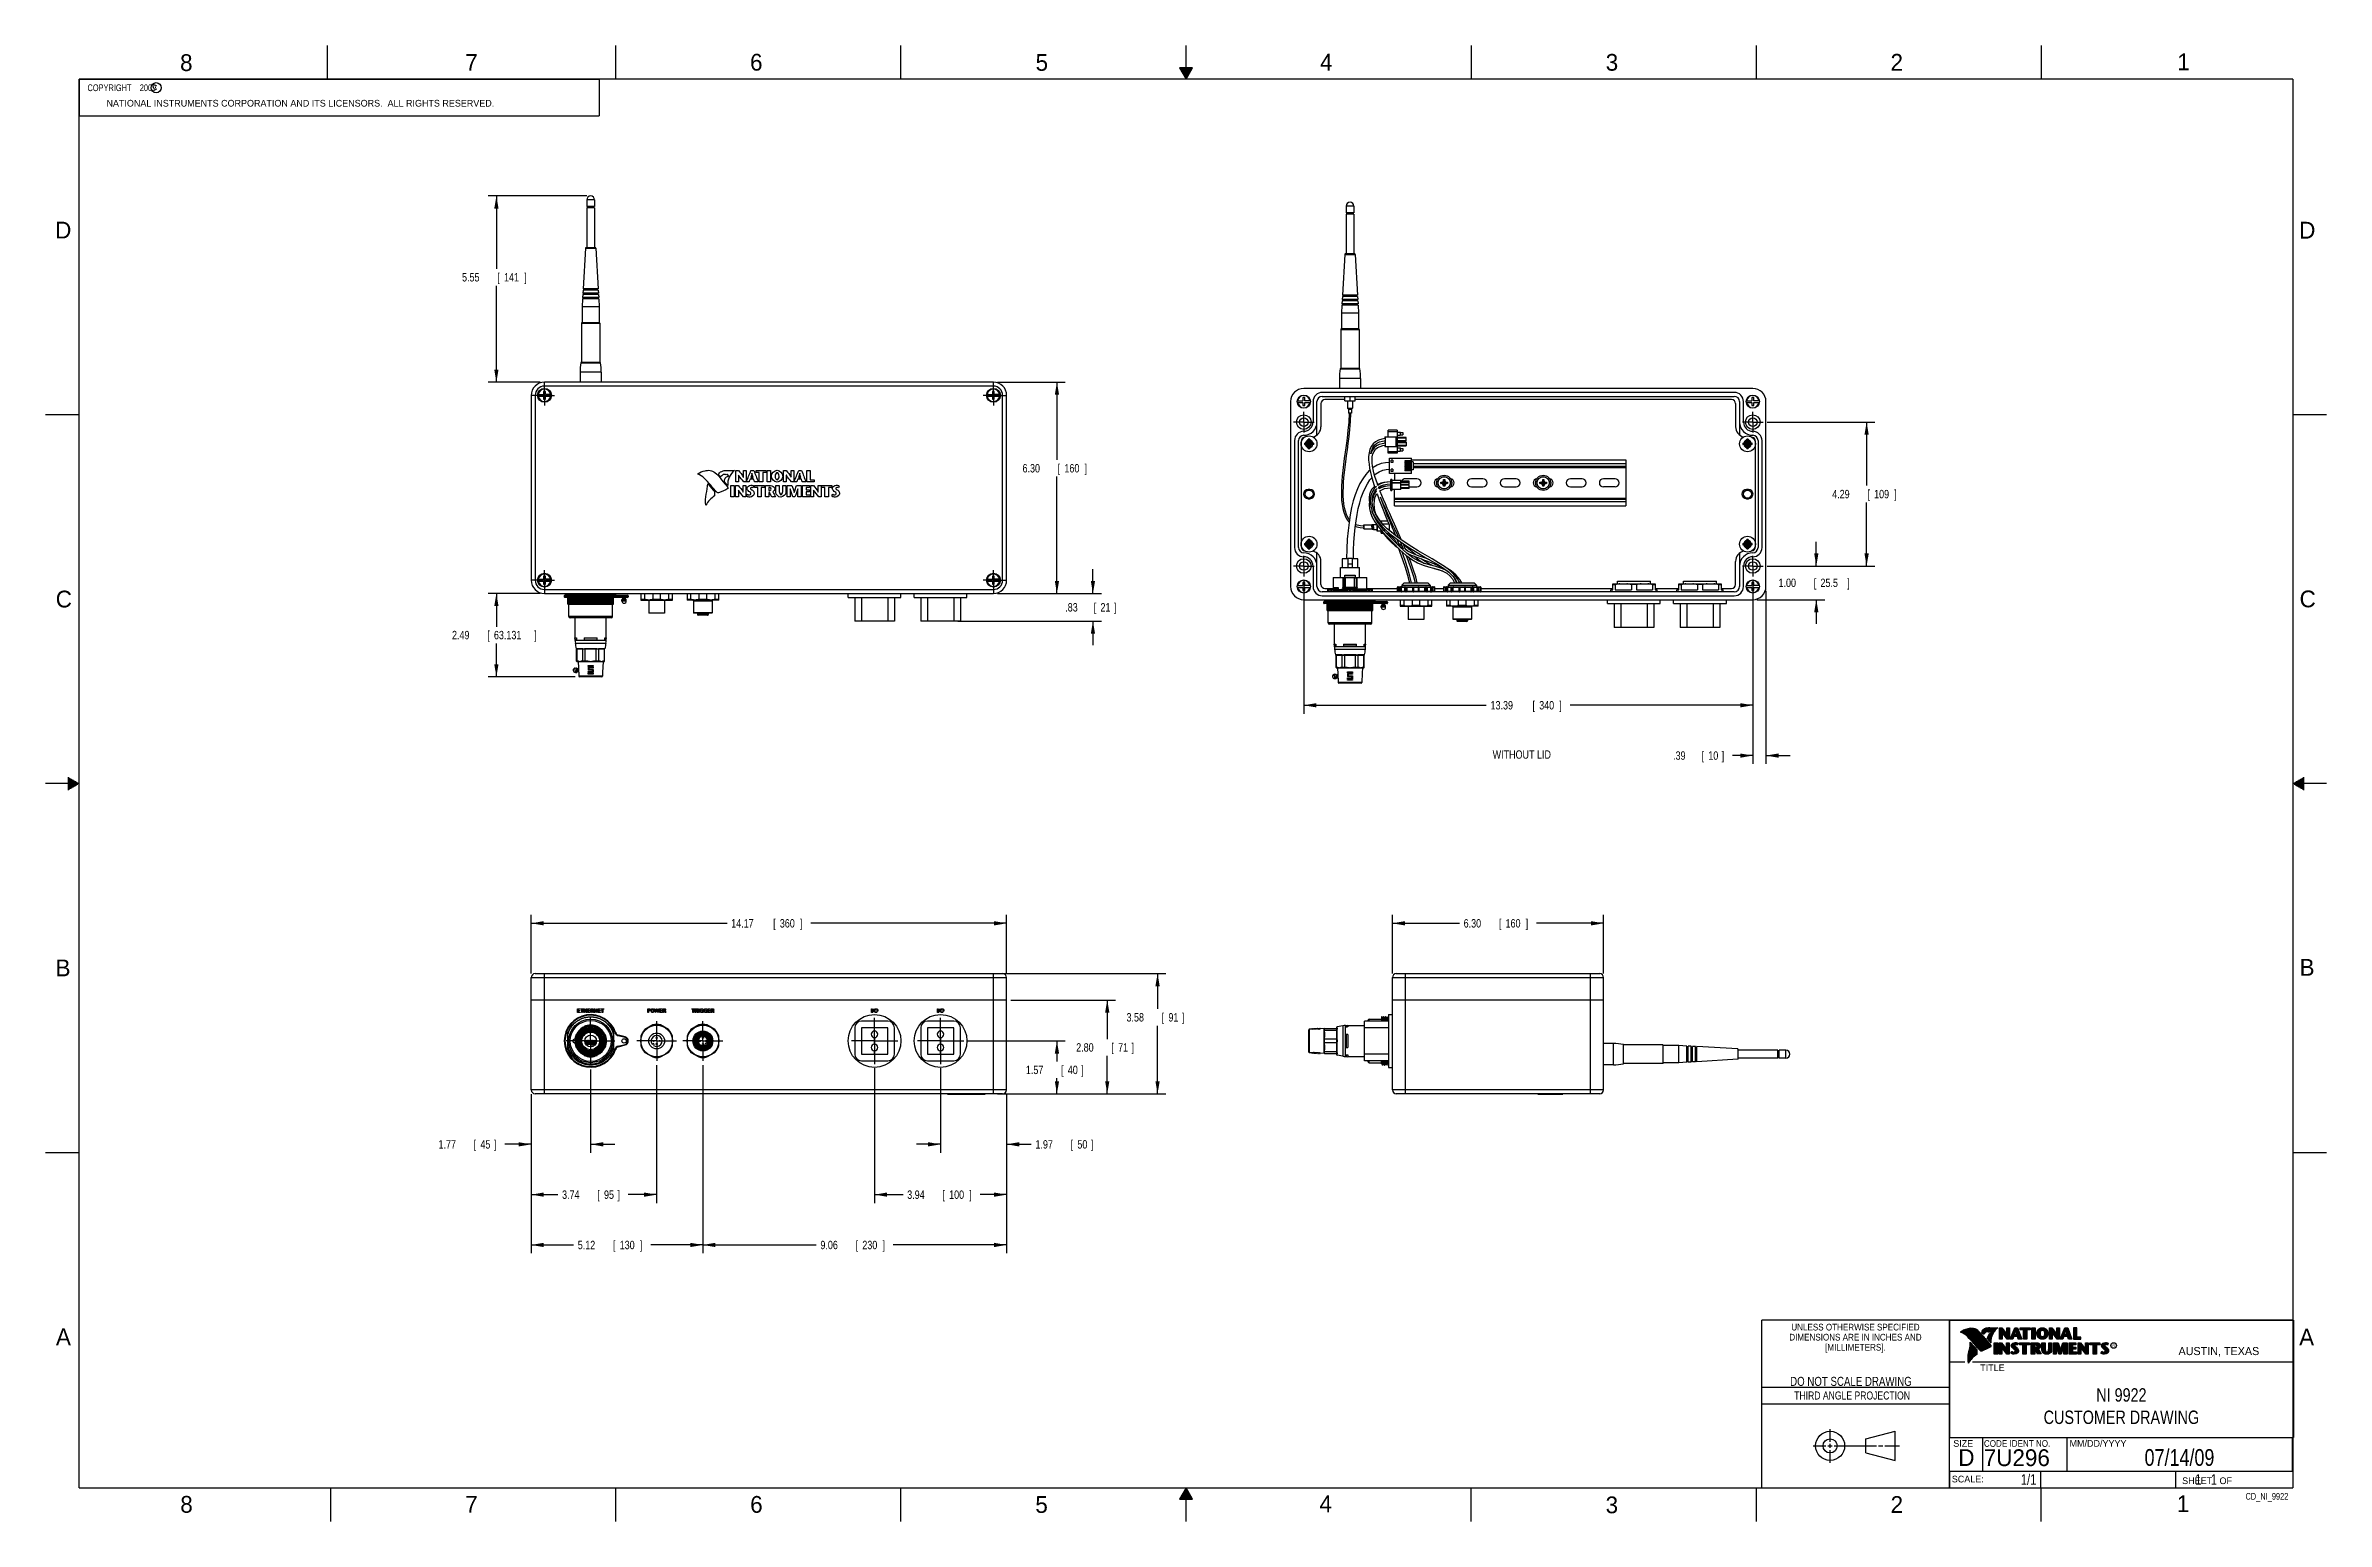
# Model space of a CAD drawing. Header units: inches. Extents: x 0 to 34, y 0 to 22.
import ezdxf
from ezdxf.enums import TextEntityAlignment as Align

# ---------------------------------------------------------------- set-up
doc = ezdxf.new("R2010")
doc.units = ezdxf.units.IN
doc.header["$LTSCALE"] = 1.87
doc.header["$MEASUREMENT"] = 0
doc.linetypes.add('CENTER', pattern=[0.6, 0.375, -0.075, 0.075, -0.075])
doc.layers.get('0').update_dxf_attribs({"linetype": 'CONTINUOUS'})
for name, color, linetype in [('DATUMCURVES', 7, 'CONTINUOUS'), ('DEFAULT_1', 7, 'CENTER'), ('DETAIL', 7, 'CONTINUOUS'), ('DIMENSIONS', 7, 'CONTINUOUS')]:
    doc.layers.add(name, color=color, linetype=linetype)
doc.styles.get("Standard").update_dxf_attribs({"font": 'txt', "width": 0.8})
doc.dimstyles.new('DIMSTYLE_1', dxfattribs={"dimtxt": 0.125, "dimasz": 0.1875, "dimexe": 0.18, "dimexo": 0.0625, "dimgap": 0.09, "dimtad": 0, "dimtih": 1, "dimtoh": 1, "dimdec": 3, "dimlfac": 2, "dimzin": 4, "dimdsep": 46, "dimtxsty": 'STANDARD', "dimblk": '_FILLED', "dimblk1": '_FILLED', "dimblk2": '_FILLED', "dimcen": 0.09, "dimadec": 0, "dimazin": 0, "dimtp": 0.01, "dimtm": 0.01, "dimtfac": 1, "dimtdec": 3, "dimtofl": 0, "dimtmove": 0, "dimatfit": 3, "dimldrblk": '_FILLED', "dimfxl": 1, "dimtolj": 1, "dimtzin": 4, "dimarcsym": 0})

msp = doc.modelspace()

# ---------------------------------------------------------------- texts
at = {"color": 2, "linetype": 'CONTINUOUS'}
for s, height, p in [('8', 0.25, (2.00464, 21.62133)), ('7', 0.25, (6.25565, 21.62429)), ('6', 0.25, (10.50119, 21.62725)), ('5', 0.25, (14.75766, 21.62474)), ('4', 0.25, (18.99773, 21.6277)), ('3', 0.25, (23.25697, 21.62594)), ('2', 0.25, (27.50251, 21.62616)), ('1', 0.25, (31.77814, 21.63259)), ('NATIONAL INSTRUMENTS CORPORATION AND ITS LICENSORS.  ALL RIGHTS RESERVED.', 0.1, (0.90712, 21.09112)), ('c', 0.1, (1.59898, 21.33883)), ('D', 0.25, (0.14243, 19.125)), ('D', 0.25, (33.59469, 19.12364)), ('C', 0.25, (0.15083, 13.62462)), ('C', 0.25, (33.6004, 13.62673)), ('B', 0.25, (0.14837, 8.12572)), ('B', 0.25, (33.6006, 8.13454)), ('A', 0.25, (0.15407, 2.62607)), ('A', 0.25, (33.5939, 2.62275)), ('R', 0.04198, (30.80762, 2.59937)), ('AUSTIN, TEXAS', 0.12, (31.79573, 2.479)), ('TITLE', 0.1, (28.8397, 2.23972)), ('SIZE', 0.1, (28.43795, 1.11181)), ('MM/DD/YYYY', 0.1, (30.17212, 1.11211)), ('SCALE:', 0.1, (28.41638, 0.58064)), ('8', 0.25, (2.00741, 0.12911)), ('7', 0.25, (6.25527, 0.12866)), ('6', 0.25, (10.50327, 0.12843)), ('5', 0.25, (14.75404, 0.12622)), ('4', 0.25, (18.98838, 0.13692)), ('3', 0.25, (23.25553, 0.12104)), ('2', 0.25, (27.50353, 0.12628)), ('1', 0.25, (31.77062, 0.13897)), ('SHEET   OF', 0.1, (31.84991, 0.55572))]:
    msp.add_text(s, height=height, dxfattribs=at).set_placement(p)
for s, height, width, p in [('DIMENSIONS ARE IN INCHES AND', 0.1, 0.9, (26.97988, 2.69593)), ('UNLESS OTHERWISE SPECIFIED', 0.1, 0.9, (26.97988, 2.84593)), ('[MILLIMETERS].', 0.1, 0.9, (26.97988, 2.54593)), ('THIRD ANGLE PROJECTION', 0.12, 0.8, (26.9296, 1.81677))]:
    msp.add_text(s, height=height, dxfattribs=dict(at, width=width)).set_placement(p, align=Align.CENTER)
at = {"color": 7, "linetype": 'CONTINUOUS', "width": 0.8}
for s, height, p in [('DO NOT SCALE DRAWING', 0.135, (26.91267, 2.01989)), ('07/14/09', 0.25, (31.81002, 0.82802))]:
    msp.add_text(s, height=height, dxfattribs=at).set_placement(p, align=Align.CENTER)
at = {"color": 7, "linetype": 'CONTINUOUS'}
for s, p in [('D  ', (28.51282, 0.82639)), ('7U296', (28.89285, 0.82447))]:
    msp.add_text(s, height=0.25, dxfattribs=at).set_placement(p)
at = {"color": 2, "linetype": 'CONTINUOUS', "width": 0.9}
msp.add_text('CODE IDENT NO.', height=0.1, dxfattribs=at).set_placement((28.89492, 1.11148))
at = {"color": 7, "linetype": 'CONTINUOUS', "width": 0.8}
msp.add_text('1/1', height=0.15625, dxfattribs=at).set_placement((29.67704, 0.54691), align=Align.RIGHT)
at = {"color": 2, "linetype": 'CONTINUOUS', "width": 0.8}
msp.add_text('CD_NI_9922', height=0.1, dxfattribs=at).set_placement((33.43277, 0.32355), align=Align.RIGHT)
at = {"color": 2, "linetype": 'CONTINUOUS', "insert": (0.56253, 21.42188), "char_height": 0.1, "width": 1.52, "attachment_point": 1}
msp.add_mtext('  COPYRIGHT    2009', dxfattribs=at)
at = {"color": 7, "linetype": 'CONTINUOUS'}
for s, insert, char_height, width, attachment_point in [('NI 9922\\PCUSTOMER DRAWING', (30.9443, 1.98533), 0.2, 2.56, 2), ('     1   1', (31.81252, 0.70312), 0.15625, 1.25, 1)]:
    msp.add_mtext(s, dxfattribs=dict(at, insert=insert, char_height=char_height, width=width, attachment_point=attachment_point))
at = {"layer": 'DETAIL', "color": 2, "linetype": 'CONTINUOUS', "width": 0.8}
msp.add_text('WITHOUT LID', height=0.125, dxfattribs=at).set_placement((21.57133, 11.36942))

# ---------------------------------------------------------------- blocks, each defined once
blk = doc.blocks.new('_FILLED')
at = {"color": 0, "linetype": 'BYBLOCK'}
blk.add_solid([(0, 0), (-1, 0.17), (-1, -0.17)], dxfattribs=at)
blk = doc.blocks.new('*D0')
at = {"layer": 'DIMENSIONS', "color": 2, "linetype": 'CONTINUOUS'}
for p, q in [((14.191, 8.166), (16.701, 8.166)), ((16.576, 8.166), (16.576, 7.639)), ((16.576, 6.375), (16.576, 7.389)), ((14.329, 6.375), (16.701, 6.375))]:
    blk.add_line(p, q, dxfattribs=at)
at = {"layer": 'DIMENSIONS', "color": 2, "linetype": 'CONTINUOUS', "xscale": 0.1875, "yscale": 0.1875, "zscale": 0.1875}
for p, rotation in [((16.576, 8.166), 90), ((16.576, 6.375), 270)]:
    blk.add_blockref('_FILLED', p, dxfattribs=dict(at, rotation=rotation))
at = {"layer": 'DIMENSIONS', "color": 2, "linetype": 'CONTINUOUS', "width": 0.8}
for s, p in [('3.58', (16.113, 7.452)), ('[', (16.638, 7.452)), ('91', (16.738, 7.452)), (']', (16.938, 7.452))]:
    blk.add_text(s, height=0.125, dxfattribs=at).set_placement(p)
blk = doc.blocks.new('*D1')
at = {"layer": 'DIMENSIONS', "color": 2, "linetype": 'CONTINUOUS'}
for p, q in [((14.388, 7.772), (15.951, 7.772)), ((15.826, 7.772), (15.826, 7.191)), ((15.826, 6.375), (15.826, 6.941)), ((14.191, 6.375), (15.951, 6.375))]:
    blk.add_line(p, q, dxfattribs=at)
at = {"layer": 'DIMENSIONS', "color": 2, "linetype": 'CONTINUOUS', "xscale": 0.1875, "yscale": 0.1875, "zscale": 0.1875}
for p, rotation in [((15.826, 7.772), 90), ((15.826, 6.375), 270)]:
    blk.add_blockref('_FILLED', p, dxfattribs=dict(at, rotation=rotation))
at = {"layer": 'DIMENSIONS', "color": 2, "linetype": 'CONTINUOUS', "width": 0.8}
for s, p in [('2.80', (15.363, 7.003)), ('[', (15.888, 7.003)), ('71', (15.988, 7.003)), (']', (16.188, 7.003))]:
    blk.add_text(s, height=0.125, dxfattribs=at).set_placement(p)
blk = doc.blocks.new('*D2')
at = {"layer": 'DIMENSIONS', "color": 2, "linetype": 'CONTINUOUS'}
for p, q in [((7.239, 8.169), (7.239, 9.041)), ((7.239, 8.916), (10.158, 8.916)), ((14.326, 8.916), (11.408, 8.916)), ((14.326, 8.169), (14.326, 9.041))]:
    blk.add_line(p, q, dxfattribs=at)
at = {"layer": 'DIMENSIONS', "color": 2, "linetype": 'CONTINUOUS', "xscale": 0.1875, "yscale": 0.1875, "zscale": 0.1875, "rotation": 180}
blk.add_blockref('_FILLED', (7.239, 8.916), dxfattribs=at)
at = {"layer": 'DIMENSIONS', "color": 2, "linetype": 'CONTINUOUS', "xscale": 0.1875, "yscale": 0.1875, "zscale": 0.1875}
blk.add_blockref('_FILLED', (14.326, 8.916), dxfattribs=at)
at = {"layer": 'DIMENSIONS', "color": 2, "linetype": 'CONTINUOUS', "width": 0.8}
for s, p in [('14.17', (10.22, 8.853)), ('[', (10.845, 8.853)), ('360', (10.945, 8.853)), (']', (11.245, 8.853))]:
    blk.add_text(s, height=0.125, dxfattribs=at).set_placement(p)
blk = doc.blocks.new('*D3')
at = {"layer": 'DIMENSIONS', "color": 2, "linetype": 'CONTINUOUS'}
for p, q in [((8.125, 6.737), (8.125, 5.496)), ((7.239, 6.371), (7.239, 5.496)), ((7.239, 5.621), (6.845, 5.621)), ((8.125, 5.621), (8.485, 5.621))]:
    blk.add_line(p, q, dxfattribs=at)
at = {"layer": 'DIMENSIONS', "color": 2, "linetype": 'CONTINUOUS', "xscale": 0.1875, "yscale": 0.1875, "zscale": 0.1875}
blk.add_blockref('_FILLED', (7.239, 5.621), dxfattribs=at)
at = {"layer": 'DIMENSIONS', "color": 2, "linetype": 'CONTINUOUS', "xscale": 0.1875, "yscale": 0.1875, "zscale": 0.1875, "rotation": 180}
blk.add_blockref('_FILLED', (8.125, 5.621), dxfattribs=at)
at = {"layer": 'DIMENSIONS', "color": 2, "linetype": 'CONTINUOUS', "width": 0.8}
for s, p in [('1.77', (5.857, 5.558)), ('[', (6.382, 5.558)), ('45', (6.482, 5.558)), (']', (6.682, 5.558))]:
    blk.add_text(s, height=0.125, dxfattribs=at).set_placement(p)
blk = doc.blocks.new('*D4')
at = {"layer": 'DIMENSIONS', "color": 2, "linetype": 'CONTINUOUS'}
for p, q in [((9.109, 6.803), (9.109, 4.746)), ((7.239, 6.371), (7.239, 4.746)), ((7.239, 4.871), (7.636, 4.871)), ((9.109, 4.871), (8.686, 4.871))]:
    blk.add_line(p, q, dxfattribs=at)
at = {"layer": 'DIMENSIONS', "color": 2, "linetype": 'CONTINUOUS', "xscale": 0.1875, "yscale": 0.1875, "zscale": 0.1875, "rotation": 180}
blk.add_blockref('_FILLED', (7.239, 4.871), dxfattribs=at)
at = {"layer": 'DIMENSIONS', "color": 2, "linetype": 'CONTINUOUS', "xscale": 0.1875, "yscale": 0.1875, "zscale": 0.1875}
blk.add_blockref('_FILLED', (9.109, 4.871), dxfattribs=at)
at = {"layer": 'DIMENSIONS', "color": 2, "linetype": 'CONTINUOUS', "width": 0.8}
for s, p in [('3.74', (7.699, 4.808)), ('[', (8.224, 4.808)), ('95', (8.324, 4.808)), (']', (8.524, 4.808))]:
    blk.add_text(s, height=0.125, dxfattribs=at).set_placement(p)
blk = doc.blocks.new('*D5')
at = {"layer": 'DIMENSIONS', "color": 2, "linetype": 'CONTINUOUS'}
for p, q in [((9.798, 6.803), (9.798, 3.996)), ((7.239, 6.371), (7.239, 3.996)), ((7.239, 4.121), (7.871, 4.121)), ((9.798, 4.121), (9.021, 4.121))]:
    blk.add_line(p, q, dxfattribs=at)
at = {"layer": 'DIMENSIONS', "color": 2, "linetype": 'CONTINUOUS', "xscale": 0.1875, "yscale": 0.1875, "zscale": 0.1875, "rotation": 180}
blk.add_blockref('_FILLED', (7.239, 4.121), dxfattribs=at)
at = {"layer": 'DIMENSIONS', "color": 2, "linetype": 'CONTINUOUS', "xscale": 0.1875, "yscale": 0.1875, "zscale": 0.1875}
blk.add_blockref('_FILLED', (9.798, 4.121), dxfattribs=at)
at = {"layer": 'DIMENSIONS', "color": 2, "linetype": 'CONTINUOUS', "width": 0.8}
for s, p in [('5.12', (7.933, 4.058)), ('[', (8.458, 4.058)), ('130', (8.558, 4.058)), (']', (8.858, 4.058))]:
    blk.add_text(s, height=0.125, dxfattribs=at).set_placement(p)
blk = doc.blocks.new('*D6')
at = {"layer": 'DIMENSIONS', "color": 2, "linetype": 'CONTINUOUS'}
for p, q in [((13.342, 6.754), (13.342, 5.496)), ((14.326, 6.371), (14.326, 5.496)), ((13.342, 5.621), (12.982, 5.621)), ((14.326, 5.621), (14.694, 5.621))]:
    blk.add_line(p, q, dxfattribs=at)
at = {"layer": 'DIMENSIONS', "color": 2, "linetype": 'CONTINUOUS', "xscale": 0.1875, "yscale": 0.1875, "zscale": 0.1875}
blk.add_blockref('_FILLED', (13.342, 5.621), dxfattribs=at)
at = {"layer": 'DIMENSIONS', "color": 2, "linetype": 'CONTINUOUS', "xscale": 0.1875, "yscale": 0.1875, "zscale": 0.1875, "rotation": 180}
blk.add_blockref('_FILLED', (14.326, 5.621), dxfattribs=at)
at = {"layer": 'DIMENSIONS', "color": 2, "linetype": 'CONTINUOUS', "width": 0.8}
for s, p in [('1.97', (14.756, 5.558)), ('[', (15.281, 5.558)), ('50', (15.381, 5.558)), (']', (15.581, 5.558))]:
    blk.add_text(s, height=0.125, dxfattribs=at).set_placement(p)
blk = doc.blocks.new('*D7')
at = {"layer": 'DIMENSIONS', "color": 2, "linetype": 'CONTINUOUS'}
for p, q in [((12.357, 6.754), (12.357, 4.746)), ((14.326, 6.371), (14.326, 4.746)), ((12.357, 4.871), (12.782, 4.871)), ((14.326, 4.871), (13.932, 4.871))]:
    blk.add_line(p, q, dxfattribs=at)
at = {"layer": 'DIMENSIONS', "color": 2, "linetype": 'CONTINUOUS', "xscale": 0.1875, "yscale": 0.1875, "zscale": 0.1875, "rotation": 180}
blk.add_blockref('_FILLED', (12.357, 4.871), dxfattribs=at)
at = {"layer": 'DIMENSIONS', "color": 2, "linetype": 'CONTINUOUS', "xscale": 0.1875, "yscale": 0.1875, "zscale": 0.1875}
blk.add_blockref('_FILLED', (14.326, 4.871), dxfattribs=at)
at = {"layer": 'DIMENSIONS', "color": 2, "linetype": 'CONTINUOUS', "width": 0.8}
for s, p in [('3.94', (12.844, 4.808)), ('[', (13.369, 4.808)), ('100', (13.469, 4.808)), (']', (13.769, 4.808))]:
    blk.add_text(s, height=0.125, dxfattribs=at).set_placement(p)
blk = doc.blocks.new('*D8')
at = {"layer": 'DIMENSIONS', "color": 2, "linetype": 'CONTINUOUS'}
for p, q in [((9.798, 6.803), (9.798, 3.996)), ((14.326, 6.371), (14.326, 3.996)), ((9.798, 4.121), (11.487, 4.121)), ((14.326, 4.121), (12.637, 4.121))]:
    blk.add_line(p, q, dxfattribs=at)
at = {"layer": 'DIMENSIONS', "color": 2, "linetype": 'CONTINUOUS', "xscale": 0.1875, "yscale": 0.1875, "zscale": 0.1875, "rotation": 180}
blk.add_blockref('_FILLED', (9.798, 4.121), dxfattribs=at)
at = {"layer": 'DIMENSIONS', "color": 2, "linetype": 'CONTINUOUS', "xscale": 0.1875, "yscale": 0.1875, "zscale": 0.1875}
blk.add_blockref('_FILLED', (14.326, 4.121), dxfattribs=at)
at = {"layer": 'DIMENSIONS', "color": 2, "linetype": 'CONTINUOUS', "width": 0.8}
for s, p in [('9.06', (11.55, 4.058)), ('[', (12.075, 4.058)), ('230', (12.175, 4.058)), (']', (12.475, 4.058))]:
    blk.add_text(s, height=0.125, dxfattribs=at).set_placement(p)
blk = doc.blocks.new('*D9')
at = {"layer": 'DIMENSIONS', "color": 2, "linetype": 'CONTINUOUS'}
for p, q in [((13.75, 7.162), (15.201, 7.162)), ((15.076, 7.162), (15.076, 6.855)), ((15.076, 6.375), (15.076, 6.605)), ((14.191, 6.375), (15.201, 6.375))]:
    blk.add_line(p, q, dxfattribs=at)
at = {"layer": 'DIMENSIONS', "color": 2, "linetype": 'CONTINUOUS', "xscale": 0.1875, "yscale": 0.1875, "zscale": 0.1875}
for p, rotation in [((15.076, 7.162), 90), ((15.076, 6.375), 270)]:
    blk.add_blockref('_FILLED', p, dxfattribs=dict(at, rotation=rotation))
at = {"layer": 'DIMENSIONS', "color": 2, "linetype": 'CONTINUOUS', "width": 0.8}
for s, p in [('1.57', (14.613, 6.668)), ('[', (15.138, 6.668)), ('40', (15.238, 6.668)), (']', (15.438, 6.668))]:
    blk.add_text(s, height=0.125, dxfattribs=at).set_placement(p)
blk = doc.blocks.new('*D10')
at = {"layer": 'DIMENSIONS', "color": 2, "linetype": 'CONTINUOUS'}
for p, q in [((20.076, 8.169), (20.076, 9.041)), ((20.076, 8.916), (21.076, 8.916)), ((23.226, 8.916), (22.226, 8.916)), ((23.226, 8.169), (23.226, 9.041))]:
    blk.add_line(p, q, dxfattribs=at)
at = {"layer": 'DIMENSIONS', "color": 2, "linetype": 'CONTINUOUS', "xscale": 0.1875, "yscale": 0.1875, "zscale": 0.1875, "rotation": 180}
blk.add_blockref('_FILLED', (20.076, 8.916), dxfattribs=at)
at = {"layer": 'DIMENSIONS', "color": 2, "linetype": 'CONTINUOUS', "xscale": 0.1875, "yscale": 0.1875, "zscale": 0.1875}
blk.add_blockref('_FILLED', (23.226, 8.916), dxfattribs=at)
at = {"layer": 'DIMENSIONS', "color": 2, "linetype": 'CONTINUOUS', "width": 0.8}
for s, p in [('6.30', (21.139, 8.853)), ('[', (21.664, 8.853)), ('160', (21.764, 8.853)), (']', (22.064, 8.853))]:
    blk.add_text(s, height=0.125, dxfattribs=at).set_placement(p)
blk = doc.blocks.new('*D11')
at = {"layer": 'DIMENSIONS', "color": 2, "linetype": 'CONTINUOUS'}
for p, q in [((15.613, 13.833), (15.613, 14.193)), ((14.191, 13.833), (15.738, 13.833)), ((13.601, 13.42), (15.738, 13.42)), ((15.613, 13.42), (15.613, 13.06))]:
    blk.add_line(p, q, dxfattribs=at)
at = {"layer": 'DIMENSIONS', "color": 2, "linetype": 'CONTINUOUS', "xscale": 0.1875, "yscale": 0.1875, "zscale": 0.1875}
for p, rotation in [((15.613, 13.833), 270), ((15.613, 13.42), 90)]:
    blk.add_blockref('_FILLED', p, dxfattribs=dict(at, rotation=rotation))
at = {"layer": 'DIMENSIONS', "color": 2, "linetype": 'CONTINUOUS', "width": 0.8}
for s, p in [('.83', (15.2, 13.564)), ('[', (15.625, 13.564)), ('21', (15.725, 13.564)), (']', (15.925, 13.564))]:
    blk.add_text(s, height=0.125, dxfattribs=at).set_placement(p)
blk = doc.blocks.new('*D12')
at = {"layer": 'DIMENSIONS', "color": 2, "linetype": 'CONTINUOUS'}
for p, q in [((7.374, 13.833), (6.595, 13.833)), ((6.72, 13.833), (6.72, 13.337)), ((6.72, 12.591), (6.72, 13.087)), ((7.895, 12.591), (6.595, 12.591))]:
    blk.add_line(p, q, dxfattribs=at)
at = {"layer": 'DIMENSIONS', "color": 2, "linetype": 'CONTINUOUS', "xscale": 0.1875, "yscale": 0.1875, "zscale": 0.1875}
for p, rotation in [((6.72, 13.833), 90), ((6.72, 12.591), 270)]:
    blk.add_blockref('_FILLED', p, dxfattribs=dict(at, rotation=rotation))
at = {"layer": 'DIMENSIONS', "color": 2, "linetype": 'CONTINUOUS', "width": 0.8}
for s, p in [('2.49', (6.058, 13.15)), ('[', (6.583, 13.15)), ('63.131', (6.683, 13.15)), (']', (7.283, 13.15))]:
    blk.add_text(s, height=0.125, dxfattribs=at).set_placement(p)
blk = doc.blocks.new('*D13')
at = {"layer": 'DIMENSIONS', "color": 2, "linetype": 'CONTINUOUS'}
for p, q in [((26.396, 14.242), (26.396, 14.602)), ((25.665, 14.242), (26.521, 14.242)), ((25.511, 13.74), (26.521, 13.74)), ((26.396, 13.74), (26.396, 13.38))]:
    blk.add_line(p, q, dxfattribs=at)
at = {"layer": 'DIMENSIONS', "color": 2, "linetype": 'CONTINUOUS', "xscale": 0.1875, "yscale": 0.1875, "zscale": 0.1875}
for p, rotation in [((26.396, 14.242), 270), ((26.396, 13.74), 90)]:
    blk.add_blockref('_FILLED', p, dxfattribs=dict(at, rotation=rotation))
at = {"layer": 'DIMENSIONS', "color": 2, "linetype": 'CONTINUOUS', "width": 0.8}
for s, p in [('1.00', (25.833, 13.929)), ('[', (26.358, 13.929)), ('25.5', (26.458, 13.929)), (']', (26.858, 13.929))]:
    blk.add_text(s, height=0.125, dxfattribs=at).set_placement(p)
blk = doc.blocks.new('*D14')
at = {"layer": 'DIMENSIONS', "color": 2, "linetype": 'CONTINUOUS'}
for p, q in [((25.665, 16.388), (27.271, 16.388)), ((27.146, 16.388), (27.146, 15.44)), ((27.146, 14.242), (27.146, 15.19)), ((25.665, 14.242), (27.271, 14.242))]:
    blk.add_line(p, q, dxfattribs=at)
at = {"layer": 'DIMENSIONS', "color": 2, "linetype": 'CONTINUOUS', "xscale": 0.1875, "yscale": 0.1875, "zscale": 0.1875}
for p, rotation in [((27.146, 16.388), 90), ((27.146, 14.242), 270)]:
    blk.add_blockref('_FILLED', p, dxfattribs=dict(at, rotation=rotation))
at = {"layer": 'DIMENSIONS', "color": 2, "linetype": 'CONTINUOUS', "width": 0.8}
for s, p in [('4.29', (26.633, 15.252)), ('[', (27.158, 15.252)), ('109', (27.258, 15.252)), (']', (27.558, 15.252))]:
    blk.add_text(s, height=0.125, dxfattribs=at).set_placement(p)
blk = doc.blocks.new('*D15')
at = {"layer": 'DIMENSIONS', "color": 2, "linetype": 'CONTINUOUS'}
for p, q in [((25.449, 14.026), (25.449, 11.291)), ((25.646, 13.874), (25.646, 11.291)), ((25.449, 11.416), (25.149, 11.416)), ((25.646, 11.416), (26.006, 11.416))]:
    blk.add_line(p, q, dxfattribs=at)
at = {"layer": 'DIMENSIONS', "color": 2, "linetype": 'CONTINUOUS', "xscale": 0.1875, "yscale": 0.1875, "zscale": 0.1875}
blk.add_blockref('_FILLED', (25.449, 11.416), dxfattribs=at)
at = {"layer": 'DIMENSIONS', "color": 2, "linetype": 'CONTINUOUS', "xscale": 0.1875, "yscale": 0.1875, "zscale": 0.1875, "rotation": 180}
blk.add_blockref('_FILLED', (25.646, 11.416), dxfattribs=at)
at = {"layer": 'DIMENSIONS', "color": 2, "linetype": 'CONTINUOUS', "width": 0.8}
for s, p in [('.39', (24.261, 11.354)), ('[', (24.686, 11.354)), ('10', (24.786, 11.354)), (']', (24.986, 11.354))]:
    blk.add_text(s, height=0.125, dxfattribs=at).set_placement(p)
blk = doc.blocks.new('*D16')
at = {"layer": 'DIMENSIONS', "color": 2, "linetype": 'CONTINUOUS'}
for p, q in [((18.756, 14.026), (18.756, 12.041)), ((25.449, 14.026), (25.449, 12.041)), ((18.756, 12.166), (21.477, 12.166)), ((25.449, 12.166), (22.727, 12.166))]:
    blk.add_line(p, q, dxfattribs=at)
at = {"layer": 'DIMENSIONS', "color": 2, "linetype": 'CONTINUOUS', "xscale": 0.1875, "yscale": 0.1875, "zscale": 0.1875, "rotation": 180}
blk.add_blockref('_FILLED', (18.756, 12.166), dxfattribs=at)
at = {"layer": 'DIMENSIONS', "color": 2, "linetype": 'CONTINUOUS', "xscale": 0.1875, "yscale": 0.1875, "zscale": 0.1875}
blk.add_blockref('_FILLED', (25.449, 12.166), dxfattribs=at)
at = {"layer": 'DIMENSIONS', "color": 2, "linetype": 'CONTINUOUS', "width": 0.8}
for s, p in [('13.39', (21.54, 12.104)), ('[', (22.165, 12.104)), ('340', (22.265, 12.104)), (']', (22.565, 12.104))]:
    blk.add_text(s, height=0.125, dxfattribs=at).set_placement(p)
blk = doc.blocks.new('*D17')
at = {"layer": 'DIMENSIONS', "color": 2, "linetype": 'CONTINUOUS'}
for p, q in [((8.069, 19.759), (6.595, 19.759)), ((6.72, 19.759), (6.72, 18.671)), ((6.72, 16.983), (6.72, 18.421)), ((7.374, 16.983), (6.595, 16.983))]:
    blk.add_line(p, q, dxfattribs=at)
at = {"layer": 'DIMENSIONS', "color": 2, "linetype": 'CONTINUOUS', "xscale": 0.1875, "yscale": 0.1875, "zscale": 0.1875}
for p, rotation in [((6.72, 19.759), 90), ((6.72, 16.983), 270)]:
    blk.add_blockref('_FILLED', p, dxfattribs=dict(at, rotation=rotation))
at = {"layer": 'DIMENSIONS', "color": 2, "linetype": 'CONTINUOUS', "width": 0.8}
for s, p in [('5.55', (6.208, 18.484)), ('[', (6.733, 18.484)), ('141', (6.833, 18.484)), (']', (7.133, 18.484))]:
    blk.add_text(s, height=0.125, dxfattribs=at).set_placement(p)
blk = doc.blocks.new('*D18')
at = {"layer": 'DIMENSIONS', "color": 2, "linetype": 'CONTINUOUS'}
for p, q in [((14.191, 16.983), (15.201, 16.983)), ((15.076, 16.983), (15.076, 15.825)), ((15.076, 13.833), (15.076, 15.575)), ((14.191, 13.833), (15.201, 13.833))]:
    blk.add_line(p, q, dxfattribs=at)
at = {"layer": 'DIMENSIONS', "color": 2, "linetype": 'CONTINUOUS', "xscale": 0.1875, "yscale": 0.1875, "zscale": 0.1875}
for p, rotation in [((15.076, 16.983), 90), ((15.076, 13.833), 270)]:
    blk.add_blockref('_FILLED', p, dxfattribs=dict(at, rotation=rotation))
at = {"layer": 'DIMENSIONS', "color": 2, "linetype": 'CONTINUOUS', "width": 0.8}
for s, p in [('6.30', (14.563, 15.637)), ('[', (15.088, 15.637)), ('160', (15.188, 15.637)), (']', (15.488, 15.637))]:
    blk.add_text(s, height=0.125, dxfattribs=at).set_placement(p)

# ---------------------------------------------------------------- dimensions: what is measured, and where the dimension line sits
at = {"layer": 'DIMENSIONS', "color": 2, "linetype": 'CONTINUOUS'}
for base, p1, p2, angle, picture, middle in [((6.72035, 19.75858), (7.37358, 16.98299), (8.06931, 19.75858), 90, '*D17', (6.72035, 18.54634)), ((15.07584, 16.98299), (14.19149, 13.83339), (14.19149, 16.98299), 90, '*D18', (15.07584, 15.69978)), ((27.14568, 16.38778), (25.66531, 14.24211), (25.66531, 16.38778), 90, '*D14', (27.14568, 15.31495)), ((26.39568, 14.24211), (25.51133, 13.74015), (25.66531, 14.24211), 90, '*D13', (26.39568, 13.99113)), ((15.61265, 13.42), (14.19149, 13.83339), (13.60094, 13.42), 270, '*D11', (15.61265, 13.62669)), ((18.75592, 12.16627), (25.44883, 14.02564), (18.75592, 14.02564), 180, '*D16', (22.10238, 12.16627)), ((25.44883, 11.41627), (25.64568, 13.8745), (25.44883, 14.02564), 180, '*D15', (24.674, 11.41627)), ((6.72035, 12.59065), (7.37358, 13.83339), (7.89521, 12.59065), 270, '*D12', (6.72035, 13.21202)), ((7.23923, 8.91596), (14.32584, 8.1694), (7.23923, 8.1694), 180, '*D2', (10.78253, 8.91596)), ((20.07628, 8.91596), (23.22589, 8.1694), (20.07628, 8.1694), 180, '*D10', (21.65109, 8.91596)), ((16.57584, 8.16596), (14.32929, 6.37462), (14.19149, 8.16596), 90, '*D0', (16.57584, 7.51429)), ((15.82584, 7.77225), (14.19149, 6.37462), (14.38834, 7.77225), 90, '*D1', (15.82584, 7.06581)), ((15.07584, 7.16202), (14.19149, 6.37462), (13.74999, 7.16202), 90, '*D9', (15.07584, 6.73019)), ((9.79828, 4.12087), (14.32584, 6.37117), (9.79828, 6.80283), 180, '*D8', (12.06206, 4.12087)), ((12.35734, 4.87087), (14.32584, 6.37117), (12.35734, 6.75361), 180, '*D7', (13.35684, 4.87087)), ((13.341589, 5.620867), (14.325841, 6.371172), (13.341589, 6.753613), 180, '*D6', (15.218744, 5.620867))]:
    dim = msp.add_linear_dim(base=base, p1=p1, p2=p2, angle=angle, dimstyle='DIMSTYLE_1', dxfattribs=at)
    dim.commit()
    dim.dimension.update_dxf_attribs({"geometry": picture, "text_midpoint": middle, "dimtype": 160})
for base, p2, picture, middle in [((9.10931, 4.87087), (9.10931, 6.80283), '*D4', (8.16135, 4.87087)), ((9.79828, 4.12087), (9.79828, 6.80283), '*D5', (8.44555, 4.12087)), ((8.12505, 5.62087), (8.12505, 6.73688), '*D3', (6.3199, 5.62087))]:
    dim = msp.add_linear_dim(base=base, p1=(7.23923, 6.37117), p2=p2, dimstyle='DIMSTYLE_1', dxfattribs=at)
    dim.commit()
    dim.dimension.update_dxf_attribs({"geometry": picture, "text_midpoint": middle, "dimtype": 160})

# ---------------------------------------------------------------- linework, layer by layer
at = {"color": 2, "linetype": 'CONTINUOUS'}
for p, q in [((4.20002, 21.5), (4.20002, 22)), ((8.50002, 21.5), (8.50002, 22)), ((12.75002, 21.5), (12.75002, 22)), ((17.00002, 21.5), (17.00002, 22)), ((21.25002, 22), (21.25002, 21.5)), ((25.50002, 22), (25.50002, 21.5)), ((29.75002, 22), (29.75002, 21.5)), ((0.50003, 21.5), (8.25003, 21.5)), ((0.50003, 21.5), (0.50003, 20.95313)), ((8.25003, 21.5), (8.25003, 20.95313)), ((16.90203, 21.66972), (17.00002, 21.5)), ((17.09801, 21.66972), (16.90203, 21.66972)), ((16.90764, 21.66), (17.0924, 21.66)), ((16.91342, 21.65), (17.08662, 21.65)), ((16.91919, 21.64), (17.08085, 21.64)), ((16.92496, 21.63), (17.07508, 21.63)), ((16.93074, 21.62), (17.0693, 21.62)), ((16.93651, 21.61), (17.06353, 21.61)), ((16.94229, 21.6), (17.05776, 21.6)), ((16.94806, 21.59), (17.05198, 21.59)), ((16.95383, 21.58), (17.04621, 21.58)), ((16.95961, 21.57), (17.04044, 21.57)), ((16.96538, 21.56), (17.03466, 21.56)), ((16.97115, 21.55), (17.02889, 21.55)), ((16.97693, 21.54), (17.02311, 21.54)), ((16.9827, 21.53), (17.01734, 21.53)), ((16.98847, 21.52), (17.01157, 21.52)), ((16.99425, 21.51), (17.00579, 21.51)), ((17.00002, 21.5), (17.09801, 21.66972)), ((0.50003, 20.95313), (8.25003, 20.95313)), ((0.00002, 16.5), (0.50002, 16.5)), ((33.50002, 16.5), (34.00002, 16.5)), ((0.5, 11), (0, 11)), ((0.33028, 11.09), (0.34412, 11.09)), ((0.33028, 11.08), (0.36144, 11.08)), ((0.33028, 11.07), (0.37876, 11.07)), ((0.33028, 11.06), (0.39608, 11.06)), ((0.33028, 11.05), (0.4134, 11.05)), ((0.33028, 11.04), (0.43072, 11.04)), ((0.33028, 11.03), (0.44804, 11.03)), ((0.33028, 11.02), (0.46536, 11.02)), ((0.33028, 11.01), (0.48268, 11.01)), ((0.33028, 10.99), (0.48268, 10.99)), ((0.33028, 10.98), (0.46536, 10.98)), ((0.33028, 10.97), (0.44804, 10.97)), ((0.33028, 10.96), (0.43072, 10.96)), ((0.33028, 10.95), (0.4134, 10.95)), ((0.33028, 10.94), (0.39608, 10.94)), ((0.33028, 10.93), (0.37876, 10.93)), ((0.33028, 10.92), (0.36144, 10.92)), ((0.33028, 10.91), (0.34412, 10.91)), ((34.00002, 11), (33.50002, 11)), ((33.51734, 11.01), (33.66974, 11.01)), ((33.51734, 10.99), (33.66974, 10.99)), ((33.53466, 11.02), (33.66974, 11.02)), ((33.53466, 10.98), (33.66974, 10.98)), ((33.55198, 11.03), (33.66974, 11.03)), ((33.55198, 10.97), (33.66974, 10.97)), ((33.5693, 11.04), (33.66974, 11.04)), ((33.5693, 10.96), (33.66974, 10.96)), ((33.58662, 11.05), (33.66974, 11.05)), ((33.58662, 10.95), (33.66974, 10.95)), ((33.60394, 11.06), (33.66974, 11.06)), ((33.60394, 10.94), (33.66974, 10.94)), ((33.62126, 11.07), (33.66974, 11.07)), ((33.62126, 10.93), (33.66974, 10.93)), ((33.63858, 11.08), (33.66974, 11.08)), ((33.63858, 10.92), (33.66974, 10.92)), ((33.65591, 11.09), (33.66974, 11.09)), ((33.65591, 10.91), (33.66974, 10.91)), ((0.00002, 5.5), (0.50002, 5.5)), ((33.50002, 5.5), (34.00002, 5.5)), ((28.3793, 3.00033), (33.5093, 3.00033)), ((28.3793, 3.00033), (28.3793, 1.25033)), ((28.55604, 2.82173), (28.55604, 2.8246)), ((28.5629, 2.81928), (28.5629, 2.82905)), ((28.56976, 2.8166), (28.56976, 2.8333)), ((28.57663, 2.81368), (28.57663, 2.83737)), ((28.58349, 2.81051), (28.58349, 2.84124)), ((28.59036, 2.80709), (28.59036, 2.84487)), ((28.59722, 2.8034), (28.59722, 2.84793)), ((28.60408, 2.79942), (28.60408, 2.8508)), ((28.61095, 2.79515), (28.61095, 2.8535)), ((28.61781, 2.79056), (28.61781, 2.85603)), ((28.62468, 2.78564), (28.62468, 2.85839)), ((28.63154, 2.78035), (28.63154, 2.86058)), ((28.6384, 2.77466), (28.6384, 2.86262)), ((28.64527, 2.76854), (28.64527, 2.8645)), ((28.65213, 2.76195), (28.65213, 2.86622)), ((28.659, 2.75482), (28.659, 2.86787)), ((28.66586, 2.74736), (28.66586, 2.8695)), ((28.67273, 2.73985), (28.67273, 2.87083)), ((28.67959, 2.73228), (28.67959, 2.87189)), ((28.68645, 2.72465), (28.68645, 2.87266)), ((28.69332, 2.71697), (28.69332, 2.87316)), ((28.70018, 2.70922), (28.70018, 2.87339)), ((28.70705, 2.70142), (28.70705, 2.87335)), ((28.71391, 2.69355), (28.71391, 2.87303)), ((28.72077, 2.68563), (28.72077, 2.87244)), ((28.72764, 2.67764), (28.72764, 2.87158)), ((28.7345, 2.66959), (28.7345, 2.87043)), ((28.74137, 2.66148), (28.74137, 2.86903)), ((28.74823, 2.65331), (28.74823, 2.8677)), ((28.75509, 2.6452), (28.75509, 2.86595)), ((28.76196, 2.63718), (28.76196, 2.86376)), ((28.76882, 2.62925), (28.76882, 2.86112)), ((28.77569, 2.62142), (28.77569, 2.85799)), ((28.78255, 2.61368), (28.78255, 2.85432)), ((28.78941, 2.60602), (28.78941, 2.85007)), ((28.79628, 2.59845), (28.79628, 2.84514)), ((28.80314, 2.59097), (28.80314, 2.83944)), ((28.81001, 2.58357), (28.81001, 2.83281)), ((28.81687, 2.57625), (28.81687, 2.82529)), ((28.82373, 2.56901), (28.82373, 2.81811)), ((28.8306, 2.56184), (28.8306, 2.81093)), ((28.83746, 2.55564), (28.83746, 2.80372)), ((28.84433, 2.55048), (28.84433, 2.7965)), ((28.85119, 2.54719), (28.85119, 2.78927)), ((28.85806, 2.54661), (28.85806, 2.78203)), ((28.88646, 2.79196), (28.8631, 2.81941)), ((28.86492, 2.54831), (28.86492, 2.77477)), ((28.88775, 2.79789), (28.86815, 2.82092)), ((28.87178, 2.81666), (28.87178, 2.83429)), ((28.87178, 2.55125), (28.87178, 2.7675)), ((28.87865, 2.80859), (28.87865, 2.84641)), ((28.87865, 2.55408), (28.87865, 2.76022)), ((28.88551, 2.80052), (28.88551, 2.85403)), ((28.88551, 2.55695), (28.88551, 2.75232)), ((28.89238, 2.80029), (28.89238, 2.85939)), ((28.89238, 2.55988), (28.89238, 2.74401)), ((28.89924, 2.80443), (28.89924, 2.8634)), ((28.89924, 2.56285), (28.89924, 2.73569)), ((28.9061, 2.80937), (28.9061, 2.86678)), ((28.9061, 2.56587), (28.9061, 2.72737)), ((28.91297, 2.81526), (28.91297, 2.86958)), ((28.91983, 2.82233), (28.91983, 2.87186)), ((28.9267, 2.82751), (28.9267, 2.87365)), ((28.93356, 2.83107), (28.93356, 2.87497)), ((28.94042, 2.83347), (28.94042, 2.87592)), ((28.96205, 2.70479), (28.94381, 2.7257)), ((28.94729, 2.83398), (28.94729, 2.8769)), ((28.96574, 2.7079), (28.94956, 2.72645)), ((28.95415, 2.8327), (28.95415, 2.87776)), ((28.95415, 2.72119), (28.95415, 2.73617)), ((28.96102, 2.83056), (28.96102, 2.87851)), ((28.96102, 2.71332), (28.96102, 2.75195)), ((28.96788, 2.82919), (28.96788, 2.87913)), ((28.96788, 2.70528), (28.96788, 2.76986)), ((28.97474, 2.82849), (28.97474, 2.87964)), ((28.97474, 2.69704), (28.97474, 2.78234)), ((28.98161, 2.82803), (28.98161, 2.88003)), ((28.98161, 2.68904), (28.98161, 2.78895)), ((28.98439, 2.88498), (29.10087, 2.88676)), ((28.98452, 2.88016), (29.08817, 2.88174)), ((28.98847, 2.82775), (28.98847, 2.88022)), ((28.98847, 2.68128), (28.98847, 2.79209)), ((28.99534, 2.82759), (28.99534, 2.88032)), ((28.99534, 2.69984), (28.99534, 2.79388)), ((29.0022, 2.82627), (29.0022, 2.88043)), ((29.0022, 2.74479), (29.0022, 2.79498)), ((29.00907, 2.82196), (29.00907, 2.88053)), ((29.00907, 2.76422), (29.00907, 2.79541)), ((29.01593, 2.7805), (29.01593, 2.88064)), ((29.02279, 2.79469), (29.02279, 2.88074)), ((29.02966, 2.80734), (29.02966, 2.88085)), ((29.03652, 2.81879), (29.03652, 2.88095)), ((29.04339, 2.82926), (29.04339, 2.88106)), ((29.05025, 2.83892), (29.05025, 2.88116)), ((29.05711, 2.84788), (29.05711, 2.88127)), ((29.06398, 2.85624), (29.06398, 2.88137)), ((29.07084, 2.86405), (29.07084, 2.88148)), ((29.07771, 2.87139), (29.07771, 2.88158)), ((29.12563, 2.88524), (29.16244, 2.88524)), ((29.12563, 2.71662), (29.12563, 2.88524)), ((29.13051, 2.88035), (29.16002, 2.88035)), ((29.13051, 2.7215), (29.13051, 2.88035)), ((29.16042, 2.7215), (29.13051, 2.7215)), ((29.13948, 2.7215), (29.13948, 2.88035)), ((29.1462, 2.7215), (29.1462, 2.88035)), ((29.15291, 2.7215), (29.15291, 2.88035)), ((29.16042, 2.82993), (29.15962, 2.88035)), ((29.16002, 2.88035), (29.24023, 2.77463)), ((29.24383, 2.7215), (29.16042, 2.82993)), ((29.16042, 2.82993), (29.16042, 2.7215)), ((29.16244, 2.88524), (29.23535, 2.78914)), ((29.24143, 2.71662), (29.1653, 2.81558)), ((29.1653, 2.81558), (29.1653, 2.71662)), ((29.16633, 2.82225), (29.16633, 2.87204)), ((29.17304, 2.81352), (29.17304, 2.86319)), ((29.17975, 2.8048), (29.17975, 2.85434)), ((29.18647, 2.79607), (29.18647, 2.8455)), ((29.19318, 2.78735), (29.19318, 2.83665)), ((29.19989, 2.77862), (29.19989, 2.82781)), ((29.2066, 2.7699), (29.2066, 2.81896)), ((29.21331, 2.76118), (29.21331, 2.81011)), ((29.22002, 2.75245), (29.22002, 2.80127)), ((29.22674, 2.74373), (29.22674, 2.79242)), ((29.23345, 2.735), (29.23345, 2.78358)), ((29.23535, 2.88524), (29.27538, 2.88524)), ((29.23535, 2.78914), (29.23535, 2.88524)), ((29.24016, 2.72628), (29.24023, 2.77463)), ((29.24023, 2.88035), (29.2705, 2.88035)), ((29.24023, 2.77463), (29.24023, 2.88035)), ((29.2705, 2.7215), (29.24383, 2.7215)), ((29.24687, 2.7215), (29.24687, 2.88035)), ((29.25358, 2.7215), (29.25358, 2.88035)), ((29.26029, 2.7215), (29.26029, 2.88035)), ((29.267, 2.7215), (29.267, 2.88035)), ((29.2705, 2.88035), (29.2705, 2.7215)), ((29.27538, 2.88524), (29.27538, 2.71662)), ((29.28531, 2.71669), (29.35415, 2.88513)), ((29.29258, 2.72157), (29.35742, 2.88025)), ((29.32188, 2.72157), (29.29258, 2.72157)), ((29.30056, 2.72157), (29.30056, 2.74111)), ((29.30727, 2.72157), (29.30727, 2.75753)), ((29.31399, 2.72157), (29.31399, 2.77395)), ((29.3207, 2.72157), (29.3207, 2.79038)), ((29.33806, 2.7618), (29.32188, 2.72157)), ((29.34136, 2.75692), (29.32518, 2.71669)), ((29.32741, 2.73531), (29.32741, 2.8068)), ((29.33412, 2.75201), (29.33412, 2.82322)), ((29.39677, 2.7618), (29.33806, 2.7618)), ((29.34083, 2.7618), (29.34083, 2.83965)), ((29.39327, 2.75692), (29.34136, 2.75692)), ((29.3434, 2.77874), (29.36501, 2.84865)), ((29.39182, 2.77874), (29.3434, 2.77874)), ((29.34754, 2.79214), (29.34754, 2.85607)), ((29.34754, 2.7618), (29.34754, 2.77874)), ((29.35002, 2.78362), (29.36861, 2.84377)), ((29.38543, 2.78362), (29.35002, 2.78362)), ((29.35415, 2.88513), (29.39665, 2.88513)), ((29.35426, 2.81386), (29.35426, 2.87249)), ((29.35426, 2.7618), (29.35426, 2.77874)), ((29.35742, 2.88025), (29.39328, 2.88025)), ((29.36097, 2.83558), (29.36097, 2.88025)), ((29.36097, 2.7618), (29.36097, 2.77874)), ((29.36501, 2.84865), (29.37281, 2.84865)), ((29.36768, 2.84865), (29.36768, 2.88025)), ((29.36768, 2.7618), (29.36768, 2.77874)), ((29.36861, 2.84377), (29.36908, 2.84377)), ((29.36908, 2.84377), (29.38543, 2.78362)), ((29.37281, 2.84865), (29.39182, 2.77874)), ((29.37439, 2.84282), (29.37439, 2.88025)), ((29.37439, 2.7618), (29.37439, 2.77874)), ((29.3811, 2.81815), (29.3811, 2.88025)), ((29.3811, 2.7618), (29.3811, 2.77874)), ((29.38781, 2.79347), (29.38781, 2.88025)), ((29.38781, 2.7618), (29.38781, 2.77874)), ((29.40681, 2.71669), (29.39327, 2.75692)), ((29.39328, 2.88025), (29.45352, 2.72157)), ((29.39453, 2.7618), (29.39453, 2.87698)), ((29.39665, 2.88513), (29.4606, 2.71669)), ((29.41032, 2.72157), (29.39677, 2.7618)), ((29.40124, 2.74854), (29.40124, 2.8593)), ((29.40795, 2.7286), (29.40795, 2.84162)), ((29.45352, 2.72157), (29.41032, 2.72157)), ((29.41466, 2.72157), (29.41466, 2.82394)), ((29.42137, 2.72157), (29.42137, 2.80626)), ((29.42808, 2.72157), (29.42808, 2.78858)), ((29.4348, 2.72157), (29.4348, 2.7709)), ((29.43568, 2.88513), (29.584, 2.88513)), ((29.43568, 2.85371), (29.43568, 2.88513)), ((29.48432, 2.85371), (29.43568, 2.85371)), ((29.44056, 2.88025), (29.57912, 2.88025)), ((29.44056, 2.85859), (29.44056, 2.88025)), ((29.4892, 2.85859), (29.44056, 2.85859)), ((29.44151, 2.72157), (29.44151, 2.75322)), ((29.44822, 2.85859), (29.44822, 2.88025)), ((29.44822, 2.72157), (29.44822, 2.73554)), ((29.45493, 2.85859), (29.45493, 2.88025)), ((29.46164, 2.85859), (29.46164, 2.88025)), ((29.46835, 2.85859), (29.46835, 2.88025)), ((29.47507, 2.85859), (29.47507, 2.88025)), ((29.48178, 2.85859), (29.48178, 2.88025)), ((29.48432, 2.71669), (29.48432, 2.85371)), ((29.4892, 2.85859), (29.48849, 2.88025)), ((29.4892, 2.72157), (29.4892, 2.85859)), ((29.53048, 2.72157), (29.4892, 2.72157)), ((29.4952, 2.72157), (29.4952, 2.88025)), ((29.50191, 2.72157), (29.50191, 2.88025)), ((29.50862, 2.72157), (29.50862, 2.88025)), ((29.51533, 2.72157), (29.51533, 2.88025)), ((29.52205, 2.72157), (29.52205, 2.88025)), ((29.53048, 2.85859), (29.52876, 2.88025)), ((29.57912, 2.85859), (29.53048, 2.85859)), ((29.53048, 2.85859), (29.53048, 2.72157)), ((29.584, 2.85371), (29.53536, 2.85371)), ((29.53536, 2.85371), (29.53536, 2.71669)), ((29.53547, 2.85859), (29.53547, 2.88025)), ((29.54218, 2.85859), (29.54218, 2.88025)), ((29.54889, 2.85859), (29.54889, 2.88025)), ((29.5556, 2.85859), (29.5556, 2.88025)), ((29.56232, 2.85859), (29.56232, 2.88025)), ((29.56903, 2.85859), (29.56903, 2.88025)), ((29.57574, 2.85859), (29.57574, 2.88025)), ((29.57912, 2.88025), (29.57912, 2.85859)), ((29.584, 2.88513), (29.584, 2.85371)), ((29.60991, 2.88513), (29.66069, 2.88513)), ((29.60991, 2.71669), (29.60991, 2.88513)), ((29.61479, 2.88025), (29.65581, 2.88025)), ((29.61479, 2.72157), (29.61479, 2.88025)), ((29.65581, 2.72157), (29.61479, 2.72157)), ((29.62272, 2.72157), (29.62272, 2.88025)), ((29.62943, 2.72157), (29.62943, 2.88025)), ((29.63614, 2.72157), (29.63614, 2.88025)), ((29.64286, 2.72157), (29.64286, 2.88025)), ((29.64957, 2.72157), (29.64957, 2.88025)), ((29.65581, 2.88025), (29.65581, 2.72157)), ((29.66069, 2.88513), (29.66069, 2.71669)), ((29.68436, 2.80249), (29.68441, 2.80603)), ((29.68445, 2.79892), (29.68436, 2.80249)), ((29.68441, 2.80603), (29.68457, 2.80955)), ((29.68465, 2.79535), (29.68445, 2.79892)), ((29.68457, 2.80955), (29.68487, 2.81303)), ((29.68498, 2.79178), (29.68465, 2.79535)), ((29.68487, 2.81303), (29.68528, 2.81646)), ((29.68542, 2.78823), (29.68498, 2.79178)), ((29.68528, 2.81646), (29.68582, 2.81985)), ((29.68598, 2.7847), (29.68542, 2.78823)), ((29.68582, 2.81985), (29.68647, 2.82317)), ((29.68665, 2.78121), (29.68598, 2.7847)), ((29.68647, 2.82317), (29.68725, 2.82642)), ((29.68742, 2.77778), (29.68665, 2.78121)), ((29.68725, 2.82642), (29.68814, 2.82959)), ((29.6883, 2.77441), (29.68742, 2.77778)), ((29.68814, 2.82959), (29.68915, 2.83268)), ((29.68928, 2.77111), (29.6883, 2.77441)), ((29.68915, 2.83268), (29.69027, 2.83569)), ((29.68925, 2.80251), (29.68929, 2.80588)), ((29.68932, 2.79912), (29.68925, 2.80251)), ((29.69036, 2.76789), (29.68928, 2.77111)), ((29.68929, 2.80588), (29.68945, 2.80923)), ((29.68952, 2.79571), (29.68932, 2.79912)), ((29.68945, 2.80923), (29.68972, 2.81253)), ((29.68983, 2.7923), (29.68952, 2.79571)), ((29.68972, 2.81253), (29.69012, 2.81579)), ((29.69026, 2.78891), (29.68983, 2.7923)), ((29.69012, 2.81579), (29.69062, 2.81899)), ((29.69079, 2.78554), (29.69026, 2.78891)), ((29.69027, 2.83569), (29.69151, 2.83863)), ((29.69155, 2.76475), (29.69036, 2.76789)), ((29.69062, 2.81899), (29.69124, 2.82213)), ((29.69142, 2.78221), (29.69079, 2.78554)), ((29.69124, 2.82213), (29.69197, 2.82519)), ((29.69216, 2.77893), (29.69142, 2.78221)), ((29.69151, 2.83863), (29.69288, 2.84149)), ((29.69283, 2.76168), (29.69155, 2.76475)), ((29.69197, 2.82519), (29.69281, 2.82817)), ((29.693, 2.77572), (29.69216, 2.77893)), ((29.69281, 2.82817), (29.69375, 2.83107)), ((29.69423, 2.7587), (29.69283, 2.76168)), ((29.69288, 2.84149), (29.69436, 2.84429)), ((29.69393, 2.77259), (29.693, 2.77572)), ((29.69375, 2.83107), (29.69481, 2.83388)), ((29.69496, 2.76953), (29.69393, 2.77259)), ((29.69572, 2.75579), (29.69423, 2.7587)), ((29.69436, 2.84429), (29.69595, 2.84702)), ((29.69481, 2.83388), (29.69597, 2.83663)), ((29.69496, 2.76953), (29.69481, 2.83388)), ((29.69608, 2.76655), (29.69496, 2.76953)), ((29.69732, 2.75296), (29.69572, 2.75579)), ((29.69595, 2.84702), (29.69767, 2.84971)), ((29.69597, 2.83663), (29.69724, 2.8393)), ((29.6973, 2.76366), (29.69608, 2.76655)), ((29.69724, 2.8393), (29.69862, 2.84191)), ((29.69861, 2.76084), (29.6973, 2.76366)), ((29.69903, 2.75021), (29.69732, 2.75296)), ((29.69767, 2.84971), (29.69951, 2.85234)), ((29.70002, 2.75811), (29.69861, 2.76084)), ((29.69862, 2.84191), (29.70012, 2.84447)), ((29.70084, 2.74754), (29.69903, 2.75021)), ((29.69951, 2.85234), (29.70147, 2.85492)), ((29.70152, 2.75545), (29.70002, 2.75811)), ((29.70012, 2.84447), (29.70173, 2.84699)), ((29.70275, 2.74496), (29.70084, 2.74754)), ((29.70147, 2.85492), (29.70354, 2.85744)), ((29.70152, 2.75545), (29.70173, 2.84699)), ((29.70312, 2.75287), (29.70152, 2.75545)), ((29.70173, 2.84699), (29.70346, 2.84946)), ((29.70477, 2.74247), (29.70275, 2.74496)), ((29.70482, 2.75037), (29.70312, 2.75287)), ((29.70346, 2.84946), (29.70531, 2.85189)), ((29.70354, 2.85744), (29.70572, 2.85991)), ((29.70688, 2.74006), (29.70477, 2.74247)), ((29.70662, 2.74795), (29.70482, 2.75037)), ((29.70531, 2.85189), (29.70726, 2.85428)), ((29.70572, 2.85991), (29.70799, 2.86229)), ((29.7085, 2.74561), (29.70662, 2.74795)), ((29.70908, 2.73775), (29.70688, 2.74006)), ((29.70726, 2.85428), (29.70932, 2.85661)), ((29.70799, 2.86229), (29.71034, 2.86459)), ((29.7085, 2.74561), (29.70932, 2.85661)), ((29.71048, 2.74336), (29.7085, 2.74561)), ((29.71138, 2.73553), (29.70908, 2.73775)), ((29.70932, 2.85661), (29.71146, 2.85887)), ((29.71034, 2.86459), (29.71276, 2.8668)), ((29.71255, 2.74119), (29.71048, 2.74336)), ((29.71376, 2.73342), (29.71138, 2.73553)), ((29.71146, 2.85887), (29.71368, 2.86104)), ((29.7147, 2.73911), (29.71255, 2.74119)), ((29.71276, 2.8668), (29.71525, 2.86889)), ((29.71368, 2.86104), (29.71597, 2.86312)), ((29.71623, 2.7314), (29.71376, 2.73342)), ((29.7147, 2.73911), (29.71597, 2.86312)), ((29.71693, 2.73713), (29.7147, 2.73911)), ((29.71525, 2.86889), (29.71779, 2.87087)), ((29.71597, 2.86312), (29.71832, 2.8651)), ((29.71878, 2.7295), (29.71623, 2.7314)), ((29.71923, 2.73525), (29.71693, 2.73713)), ((29.71779, 2.87087), (29.72038, 2.87273)), ((29.71832, 2.8651), (29.72071, 2.86696)), ((29.72141, 2.7277), (29.71878, 2.7295)), ((29.72162, 2.73347), (29.71923, 2.73525)), ((29.72038, 2.87273), (29.72302, 2.87446)), ((29.72071, 2.86696), (29.72314, 2.8687)), ((29.72413, 2.72601), (29.72141, 2.7277)), ((29.72162, 2.73347), (29.72314, 2.8687)), ((29.72407, 2.73179), (29.72162, 2.73347)), ((29.72302, 2.87446), (29.72572, 2.87608)), ((29.72314, 2.8687), (29.72562, 2.87033)), ((29.7266, 2.73022), (29.72407, 2.73179)), ((29.72694, 2.72444), (29.72413, 2.72601)), ((29.72562, 2.87033), (29.72814, 2.87183)), ((29.72572, 2.87608), (29.72847, 2.87757)), ((29.72922, 2.72876), (29.7266, 2.73022)), ((29.72985, 2.72299), (29.72694, 2.72444)), ((29.72814, 2.87183), (29.73071, 2.87323)), ((29.72922, 2.72876), (29.72814, 2.87183)), ((29.72847, 2.87757), (29.73129, 2.87895)), ((29.73193, 2.72741), (29.72922, 2.72876)), ((29.73286, 2.72166), (29.72985, 2.72299)), ((29.73071, 2.87323), (29.73334, 2.87452)), ((29.73129, 2.87895), (29.73418, 2.88021)), ((29.73129, 2.80222), (29.73132, 2.80454)), ((29.73132, 2.79988), (29.73129, 2.80222)), ((29.73132, 2.80454), (29.73138, 2.80684)), ((29.73138, 2.79754), (29.73132, 2.79988)), ((29.73138, 2.80684), (29.73148, 2.80911)), ((29.73148, 2.79521), (29.73138, 2.79754)), ((29.73148, 2.80911), (29.73162, 2.81134)), ((29.73162, 2.79289), (29.73148, 2.79521)), ((29.73162, 2.81134), (29.73179, 2.81353)), ((29.73181, 2.79059), (29.73162, 2.79289)), ((29.73179, 2.81353), (29.73201, 2.81568)), ((29.73203, 2.78833), (29.73181, 2.79059)), ((29.73473, 2.72618), (29.73193, 2.72741)), ((29.73201, 2.81568), (29.73225, 2.81777)), ((29.73229, 2.7861), (29.73203, 2.78833)), ((29.73225, 2.81777), (29.73253, 2.81981)), ((29.73259, 2.78393), (29.73229, 2.7861)), ((29.73253, 2.81981), (29.73285, 2.82178)), ((29.73293, 2.78181), (29.73259, 2.78393)), ((29.73285, 2.82178), (29.7332, 2.82369)), ((29.73598, 2.72046), (29.73286, 2.72166)), ((29.7333, 2.77976), (29.73293, 2.78181)), ((29.7332, 2.82369), (29.73359, 2.82556)), ((29.73372, 2.77776), (29.7333, 2.77976)), ((29.73334, 2.87452), (29.73604, 2.8757)), ((29.73359, 2.82556), (29.73402, 2.82737)), ((29.73417, 2.77581), (29.73372, 2.77776)), ((29.73402, 2.82737), (29.7345, 2.82915)), ((29.73467, 2.77392), (29.73417, 2.77581)), ((29.73418, 2.88021), (29.73713, 2.88136)), ((29.7345, 2.82915), (29.73502, 2.83089)), ((29.73521, 2.77208), (29.73467, 2.77392)), ((29.73473, 2.72618), (29.73513, 2.77233)), ((29.73763, 2.72505), (29.73473, 2.72618)), ((29.73502, 2.83089), (29.73559, 2.83259)), ((29.73578, 2.77029), (29.73521, 2.77208)), ((29.73559, 2.83259), (29.73621, 2.83426)), ((29.73566, 2.8328), (29.73604, 2.8757)), ((29.7364, 2.76856), (29.73578, 2.77029)), ((29.7392, 2.71938), (29.73598, 2.72046)), ((29.73604, 2.8757), (29.73881, 2.87678)), ((29.73618, 2.80222), (29.7362, 2.80445)), ((29.7362, 2.79997), (29.73618, 2.80222)), ((29.7362, 2.80445), (29.73626, 2.80666)), ((29.73626, 2.79771), (29.7362, 2.79997)), ((29.73621, 2.83426), (29.73687, 2.83591)), ((29.73626, 2.80666), (29.73635, 2.80885)), ((29.73636, 2.79546), (29.73626, 2.79771)), ((29.73635, 2.80885), (29.73649, 2.81099)), ((29.73649, 2.79323), (29.73636, 2.79546)), ((29.73706, 2.76686), (29.7364, 2.76856)), ((29.73649, 2.81099), (29.73666, 2.8131)), ((29.73667, 2.79102), (29.73649, 2.79323)), ((29.73666, 2.8131), (29.73686, 2.81515)), ((29.73688, 2.78885), (29.73667, 2.79102)), ((29.73686, 2.81515), (29.73709, 2.81715)), ((29.73687, 2.83591), (29.7376, 2.83754)), ((29.73713, 2.78672), (29.73688, 2.78885)), ((29.73777, 2.76521), (29.73706, 2.76686)), ((29.73709, 2.81715), (29.73736, 2.81908)), ((29.73713, 2.88136), (29.74017, 2.88241)), ((29.73742, 2.78465), (29.73713, 2.78672)), ((29.73736, 2.81908), (29.73766, 2.82095)), ((29.73774, 2.78264), (29.73742, 2.78465)), ((29.7376, 2.83754), (29.73837, 2.83913)), ((29.74064, 2.72405), (29.73763, 2.72505)), ((29.73766, 2.82095), (29.73799, 2.82275)), ((29.73809, 2.78069), (29.73774, 2.78264)), ((29.73852, 2.7636), (29.73777, 2.76521)), ((29.73799, 2.82275), (29.73836, 2.82449)), ((29.73849, 2.77881), (29.73809, 2.78069)), ((29.73836, 2.82449), (29.73876, 2.82618)), ((29.73837, 2.83913), (29.7392, 2.84068)), ((29.73891, 2.77699), (29.73849, 2.77881)), ((29.73933, 2.76203), (29.73852, 2.7636)), ((29.73876, 2.82618), (29.7392, 2.82782)), ((29.73881, 2.87678), (29.74166, 2.87776)), ((29.73937, 2.77522), (29.73891, 2.77699)), ((29.7392, 2.84068), (29.74009, 2.84219)), ((29.7392, 2.82782), (29.73967, 2.82941)), ((29.7402, 2.76051), (29.73933, 2.76203)), ((29.73987, 2.77352), (29.73937, 2.77522)), ((29.73967, 2.82941), (29.7402, 2.83097)), ((29.74041, 2.77186), (29.73987, 2.77352)), ((29.74009, 2.84219), (29.74103, 2.84366)), ((29.74017, 2.88241), (29.74328, 2.88334)), ((29.7402, 2.83097), (29.74076, 2.8325)), ((29.74112, 2.75904), (29.7402, 2.76051)), ((29.74097, 2.77026), (29.74041, 2.77186)), ((29.74376, 2.72316), (29.74064, 2.72405)), ((29.74076, 2.8325), (29.74137, 2.834)), ((29.74158, 2.76871), (29.74097, 2.77026)), ((29.74103, 2.84366), (29.74204, 2.84507)), ((29.74211, 2.75762), (29.74112, 2.75904)), ((29.74137, 2.834), (29.74202, 2.83548)), ((29.74222, 2.76721), (29.74158, 2.76871)), ((29.74166, 2.87776), (29.7446, 2.87864)), ((29.74206, 2.84509), (29.74166, 2.87776)), ((29.74202, 2.83548), (29.74272, 2.83691)), ((29.74204, 2.84507), (29.74311, 2.84642)), ((29.74316, 2.75625), (29.74211, 2.75762)), ((29.7429, 2.76576), (29.74222, 2.76721)), ((29.74272, 2.83691), (29.74346, 2.8383)), ((29.74362, 2.76436), (29.7429, 2.76576)), ((29.74311, 2.84642), (29.74424, 2.84769)), ((29.74353, 2.72322), (29.74313, 2.75629)), ((29.74428, 2.75494), (29.74316, 2.75625)), ((29.74328, 2.88334), (29.74646, 2.88417)), ((29.74346, 2.8383), (29.74425, 2.83963)), ((29.74439, 2.76302), (29.74362, 2.76436)), ((29.74698, 2.7224), (29.74376, 2.72316)), ((29.74424, 2.84769), (29.74542, 2.84889)), ((29.74425, 2.83963), (29.74507, 2.84091)), ((29.74545, 2.75369), (29.74428, 2.75494)), ((29.7452, 2.76173), (29.74439, 2.76302)), ((29.7446, 2.87864), (29.7476, 2.87942)), ((29.74507, 2.84091), (29.74594, 2.84213)), ((29.74605, 2.7605), (29.7452, 2.76173)), ((29.74542, 2.84889), (29.74666, 2.85001)), ((29.74669, 2.75251), (29.74545, 2.75369)), ((29.74594, 2.84213), (29.74685, 2.84328)), ((29.74696, 2.75932), (29.74605, 2.7605)), ((29.74646, 2.88417), (29.7497, 2.88488)), ((29.74666, 2.85001), (29.74795, 2.85104)), ((29.74799, 2.75139), (29.74669, 2.75251)), ((29.74685, 2.84328), (29.7478, 2.84436)), ((29.74791, 2.7582), (29.74696, 2.75932)), ((29.75029, 2.72175), (29.74698, 2.7224)), ((29.7476, 2.87942), (29.75066, 2.8801)), ((29.7478, 2.84436), (29.74879, 2.84536)), ((29.74892, 2.75713), (29.74791, 2.7582)), ((29.74795, 2.85104), (29.74929, 2.85199)), ((29.74935, 2.75036), (29.74799, 2.75139)), ((29.74879, 2.84536), (29.74982, 2.84628)), ((29.74997, 2.75613), (29.74892, 2.75713)), ((29.74929, 2.85199), (29.75068, 2.85286)), ((29.75076, 2.7494), (29.74935, 2.75036)), ((29.7497, 2.88488), (29.75299, 2.88548)), ((29.74982, 2.84628), (29.7509, 2.84714)), ((29.75106, 2.75519), (29.74997, 2.75613)), ((29.75024, 2.85259), (29.75024, 2.88)), ((29.75024, 2.72175), (29.75024, 2.74975)), ((29.75366, 2.72122), (29.75029, 2.72175)), ((29.75066, 2.8801), (29.75377, 2.88066)), ((29.75068, 2.85286), (29.75211, 2.85365)), ((29.75223, 2.74852), (29.75076, 2.7494)), ((29.7509, 2.84714), (29.75201, 2.84793)), ((29.7522, 2.75432), (29.75106, 2.75519)), ((29.75201, 2.84793), (29.75316, 2.84865)), ((29.75211, 2.85365), (29.75358, 2.85436)), ((29.75338, 2.75352), (29.7522, 2.75432)), ((29.75376, 2.74774), (29.75223, 2.74852)), ((29.75299, 2.88548), (29.75632, 2.88595)), ((29.75316, 2.84865), (29.75435, 2.84931)), ((29.7546, 2.7528), (29.75338, 2.75352)), ((29.75358, 2.85436), (29.75509, 2.855)), ((29.75707, 2.7208), (29.75366, 2.72122)), ((29.75533, 2.74705), (29.75376, 2.74774)), ((29.75377, 2.88066), (29.75692, 2.88111)), ((29.75435, 2.84931), (29.75559, 2.84991)), ((29.75586, 2.75215), (29.7546, 2.7528)), ((29.75509, 2.855), (29.75664, 2.85555)), ((29.75694, 2.74647), (29.75533, 2.74705)), ((29.75559, 2.84991), (29.75686, 2.85045)), ((29.75715, 2.75158), (29.75586, 2.75215)), ((29.75632, 2.88595), (29.75967, 2.8863)), ((29.75664, 2.85555), (29.75823, 2.85603)), ((29.75686, 2.85045), (29.75817, 2.85092)), ((29.75692, 2.88111), (29.76009, 2.88144)), ((29.75858, 2.74598), (29.75694, 2.74647)), ((29.75695, 2.85565), (29.75695, 2.88111)), ((29.75695, 2.72081), (29.75695, 2.74646)), ((29.7605, 2.72051), (29.75707, 2.7208)), ((29.75847, 2.7511), (29.75715, 2.75158)), ((29.75817, 2.85092), (29.75951, 2.85132)), ((29.75823, 2.85603), (29.75986, 2.85643)), ((29.75982, 2.7507), (29.75847, 2.7511)), ((29.76025, 2.74559), (29.75858, 2.74598)), ((29.75951, 2.85132), (29.76088, 2.85166)), ((29.75967, 2.8863), (29.76305, 2.88652)), ((29.76121, 2.75038), (29.75982, 2.7507)), ((29.75986, 2.85643), (29.76152, 2.85674)), ((29.76009, 2.88144), (29.76327, 2.88164)), ((29.76195, 2.74531), (29.76025, 2.74559)), ((29.76393, 2.72034), (29.7605, 2.72051)), ((29.76088, 2.85166), (29.76228, 2.85192)), ((29.76261, 2.75014), (29.76121, 2.75038)), ((29.76152, 2.85674), (29.76321, 2.85696)), ((29.76367, 2.74512), (29.76195, 2.74531)), ((29.76228, 2.85192), (29.7637, 2.8521)), ((29.76404, 2.74999), (29.76261, 2.75014)), ((29.76305, 2.88652), (29.76642, 2.88661)), ((29.76321, 2.85696), (29.76492, 2.85708)), ((29.76327, 2.88164), (29.76645, 2.88173)), ((29.76366, 2.85699), (29.76366, 2.88166)), ((29.76366, 2.72034), (29.76366, 2.74512)), ((29.76541, 2.74504), (29.76367, 2.74512)), ((29.7637, 2.8521), (29.76513, 2.85221)), ((29.76734, 2.72028), (29.76393, 2.72034)), ((29.76549, 2.74992), (29.76404, 2.74999)), ((29.76492, 2.85708), (29.76665, 2.85711)), ((29.76513, 2.85221), (29.76658, 2.85223)), ((29.76716, 2.74506), (29.76541, 2.74504)), ((29.76696, 2.74994), (29.76549, 2.74992)), ((29.76642, 2.88661), (29.7698, 2.88656)), ((29.76645, 2.88173), (29.76963, 2.88168)), ((29.76658, 2.85223), (29.76804, 2.85216)), ((29.76665, 2.85711), (29.76839, 2.85704)), ((29.76844, 2.75005), (29.76696, 2.74994)), ((29.76891, 2.74518), (29.76716, 2.74506)), ((29.77071, 2.72034), (29.76734, 2.72028)), ((29.76804, 2.85216), (29.76951, 2.85202)), ((29.76839, 2.85704), (29.77011, 2.85687)), ((29.76993, 2.75023), (29.76844, 2.75005)), ((29.77066, 2.7454), (29.76891, 2.74518)), ((29.76951, 2.85202), (29.77096, 2.8518)), ((29.76963, 2.88168), (29.7728, 2.88151)), ((29.7698, 2.88656), (29.77316, 2.88638)), ((29.77141, 2.75049), (29.76993, 2.75023)), ((29.77011, 2.85687), (29.77181, 2.85661)), ((29.77038, 2.72032), (29.77075, 2.74542)), ((29.77238, 2.7457), (29.77066, 2.7454)), ((29.77403, 2.72051), (29.77071, 2.72034)), ((29.77096, 2.8518), (29.7724, 2.85151)), ((29.77288, 2.75082), (29.77141, 2.75049)), ((29.77181, 2.85661), (29.77349, 2.85627)), ((29.77408, 2.74609), (29.77238, 2.7457)), ((29.7724, 2.85151), (29.77382, 2.85114)), ((29.77242, 2.85648), (29.7728, 2.88151)), ((29.7728, 2.88151), (29.77595, 2.88122)), ((29.77432, 2.75123), (29.77288, 2.75082)), ((29.77316, 2.88638), (29.7765, 2.88607)), ((29.77349, 2.85627), (29.77514, 2.85585)), ((29.77382, 2.85114), (29.77521, 2.85072)), ((29.7773, 2.72081), (29.77403, 2.72051)), ((29.77575, 2.74656), (29.77408, 2.74609)), ((29.77573, 2.75169), (29.77432, 2.75123)), ((29.77514, 2.85585), (29.77675, 2.85535)), ((29.77521, 2.85072), (29.77655, 2.85024)), ((29.77709, 2.75222), (29.77573, 2.75169)), ((29.77737, 2.7471), (29.77575, 2.74656)), ((29.77595, 2.88122), (29.77908, 2.88079)), ((29.7765, 2.88607), (29.77983, 2.88562)), ((29.77655, 2.85024), (29.77785, 2.8497)), ((29.77675, 2.85535), (29.77832, 2.85479)), ((29.77839, 2.7528), (29.77709, 2.75222)), ((29.77709, 2.72078), (29.77742, 2.74711)), ((29.78052, 2.72122), (29.7773, 2.72081)), ((29.77896, 2.74771), (29.77737, 2.7471)), ((29.77785, 2.8497), (29.7791, 2.8491)), ((29.77832, 2.85479), (29.77984, 2.85416)), ((29.77963, 2.75343), (29.77839, 2.7528)), ((29.77876, 2.8546), (29.77908, 2.88079)), ((29.78049, 2.74839), (29.77896, 2.74771)), ((29.77908, 2.88079), (29.78219, 2.88025)), ((29.7791, 2.8491), (29.78029, 2.84846)), ((29.78081, 2.75412), (29.77963, 2.75343)), ((29.77983, 2.88562), (29.78312, 2.88505)), ((29.77984, 2.85416), (29.7813, 2.85346)), ((29.78029, 2.84846), (29.78143, 2.84777)), ((29.78197, 2.74914), (29.78049, 2.74839)), ((29.7837, 2.72176), (29.78052, 2.72122)), ((29.78193, 2.75486), (29.78081, 2.75412)), ((29.7813, 2.85346), (29.78271, 2.8527)), ((29.78143, 2.84777), (29.78251, 2.84703)), ((29.783, 2.75566), (29.78193, 2.75486)), ((29.78339, 2.74997), (29.78197, 2.74914)), ((29.78219, 2.88025), (29.78527, 2.87959)), ((29.78251, 2.84703), (29.78354, 2.84625)), ((29.78271, 2.8527), (29.78407, 2.85188)), ((29.78401, 2.75653), (29.783, 2.75566)), ((29.78312, 2.88505), (29.78639, 2.88434)), ((29.78475, 2.75087), (29.78339, 2.74997)), ((29.78354, 2.84625), (29.78452, 2.84541)), ((29.78683, 2.72242), (29.7837, 2.72176)), ((29.7838, 2.72178), (29.78407, 2.75042)), ((29.78497, 2.75746), (29.78401, 2.75653)), ((29.78407, 2.85188), (29.78537, 2.85099)), ((29.78452, 2.84541), (29.78544, 2.84453)), ((29.78606, 2.75186), (29.78475, 2.75087)), ((29.78588, 2.75846), (29.78497, 2.75746)), ((29.785, 2.85124), (29.78527, 2.87959)), ((29.78527, 2.87959), (29.7883, 2.87881)), ((29.78537, 2.85099), (29.78661, 2.85005)), ((29.78544, 2.84453), (29.78632, 2.84361)), ((29.78675, 2.75953), (29.78588, 2.75846)), ((29.7873, 2.75292), (29.78606, 2.75186)), ((29.78632, 2.84361), (29.78714, 2.84263)), ((29.78639, 2.88434), (29.78961, 2.88352)), ((29.78661, 2.85005), (29.78779, 2.84904)), ((29.78758, 2.76068), (29.78675, 2.75953)), ((29.78991, 2.72322), (29.78683, 2.72242)), ((29.78714, 2.84263), (29.78792, 2.84161)), ((29.78847, 2.75406), (29.7873, 2.75292)), ((29.78837, 2.7619), (29.78758, 2.76068)), ((29.78779, 2.84904), (29.7889, 2.84798)), ((29.78792, 2.84161), (29.78866, 2.84052)), ((29.7883, 2.87881), (29.7913, 2.87792)), ((29.78912, 2.76319), (29.78837, 2.7619)), ((29.78958, 2.75528), (29.78847, 2.75406)), ((29.78866, 2.84052), (29.78936, 2.83938)), ((29.7889, 2.84798), (29.78996, 2.84686)), ((29.78984, 2.76455), (29.78912, 2.76319)), ((29.78936, 2.83938), (29.79002, 2.83817)), ((29.79063, 2.75657), (29.78958, 2.75528)), ((29.78961, 2.88352), (29.79279, 2.88257)), ((29.79053, 2.76596), (29.78984, 2.76455)), ((29.79294, 2.72413), (29.78991, 2.72322)), ((29.78996, 2.84686), (29.79095, 2.84569)), ((29.79002, 2.83817), (29.79066, 2.83688)), ((29.79118, 2.76743), (29.79053, 2.76596)), ((29.79161, 2.75793), (29.79063, 2.75657)), ((29.79066, 2.83688), (29.79128, 2.83552)), ((29.79095, 2.84569), (29.79188, 2.84446)), ((29.79181, 2.76896), (29.79118, 2.76743)), ((29.79128, 2.83552), (29.79187, 2.83407)), ((29.7913, 2.87792), (29.79424, 2.87691)), ((29.79165, 2.84476), (29.7913, 2.87792)), ((29.79253, 2.75934), (29.79161, 2.75793)), ((29.79241, 2.77053), (29.79181, 2.76896)), ((29.79187, 2.83407), (29.79245, 2.83253)), ((29.79188, 2.84446), (29.79276, 2.84317)), ((29.79298, 2.77215), (29.79241, 2.77053)), ((29.79245, 2.83253), (29.79301, 2.8309)), ((29.79339, 2.76081), (29.79253, 2.75934)), ((29.79294, 2.72413), (29.79256, 2.75941)), ((29.79276, 2.84317), (29.79358, 2.84183)), ((29.79279, 2.88257), (29.79592, 2.8815)), ((29.79593, 2.72518), (29.79294, 2.72413)), ((29.79353, 2.77381), (29.79298, 2.77215)), ((29.79301, 2.8309), (29.79354, 2.82919)), ((29.79419, 2.76233), (29.79339, 2.76081)), ((29.79404, 2.77553), (29.79353, 2.77381)), ((29.79354, 2.82919), (29.79405, 2.82741)), ((29.79358, 2.84183), (29.79435, 2.84043)), ((29.79453, 2.77729), (29.79404, 2.77553)), ((29.79405, 2.82741), (29.79453, 2.82556)), ((29.79495, 2.7639), (29.79419, 2.76233)), ((29.79424, 2.87691), (29.79714, 2.87579)), ((29.79435, 2.84043), (29.79508, 2.83897)), ((29.79765, 2.72061), (29.79446, 2.71949)), ((29.79453, 2.82556), (29.79498, 2.82364)), ((29.79497, 2.77911), (29.79453, 2.77729)), ((29.79567, 2.76551), (29.79495, 2.7639)), ((29.79538, 2.78097), (29.79497, 2.77911)), ((29.79498, 2.82364), (29.79539, 2.82166)), ((29.79508, 2.83897), (29.79576, 2.83744)), ((29.79575, 2.78289), (29.79538, 2.78097)), ((29.79539, 2.82166), (29.79575, 2.81962)), ((29.79635, 2.76716), (29.79567, 2.76551)), ((29.79575, 2.81962), (29.79607, 2.81754)), ((29.79608, 2.78486), (29.79575, 2.78289)), ((29.79576, 2.83744), (29.79642, 2.83585)), ((29.79592, 2.8815), (29.79899, 2.88031)), ((29.79887, 2.72636), (29.79593, 2.72518)), ((29.79607, 2.81754), (29.79635, 2.81541)), ((29.79636, 2.78689), (29.79608, 2.78486)), ((29.79635, 2.81541), (29.79659, 2.81324)), ((29.79699, 2.76884), (29.79635, 2.76716)), ((29.79659, 2.78897), (29.79636, 2.78689)), ((29.79642, 2.83585), (29.79704, 2.83418)), ((29.79659, 2.81324), (29.79678, 2.81105)), ((29.79679, 2.79109), (29.79659, 2.78897)), ((29.79678, 2.81105), (29.79693, 2.80883)), ((29.79694, 2.79324), (29.79679, 2.79109)), ((29.79693, 2.80883), (29.79704, 2.8066)), ((29.79705, 2.79543), (29.79694, 2.79324)), ((29.7976, 2.77057), (29.79699, 2.76884)), ((29.79704, 2.83418), (29.79765, 2.83243)), ((29.79704, 2.8066), (29.79712, 2.80435)), ((29.79712, 2.79764), (29.79705, 2.79543)), ((29.79712, 2.80435), (29.79715, 2.80211)), ((29.79716, 2.79987), (29.79712, 2.79764)), ((29.79714, 2.87579), (29.79997, 2.87456)), ((29.79715, 2.80211), (29.79716, 2.79987)), ((29.7977, 2.83224), (29.79722, 2.87575)), ((29.79819, 2.77235), (29.7976, 2.77057)), ((29.79765, 2.83243), (29.79822, 2.8306)), ((29.80078, 2.72187), (29.79765, 2.72061)), ((29.79874, 2.77418), (29.79819, 2.77235)), ((29.79822, 2.8306), (29.79876, 2.82869)), ((29.79887, 2.72636), (29.79836, 2.77292)), ((29.79925, 2.77606), (29.79874, 2.77418)), ((29.79876, 2.82869), (29.79928, 2.82672)), ((29.80175, 2.72766), (29.79887, 2.72636)), ((29.79899, 2.88031), (29.802, 2.879)), ((29.79973, 2.778), (29.79925, 2.77606)), ((29.79928, 2.82672), (29.79975, 2.82468)), ((29.80016, 2.77999), (29.79973, 2.778)), ((29.79975, 2.82468), (29.80018, 2.82258)), ((29.79997, 2.87456), (29.80274, 2.87322)), ((29.80056, 2.78203), (29.80016, 2.77999)), ((29.80018, 2.82258), (29.80057, 2.82043)), ((29.8009, 2.78413), (29.80056, 2.78203)), ((29.80057, 2.82043), (29.80091, 2.81822)), ((29.80386, 2.72326), (29.80078, 2.72187)), ((29.8012, 2.78628), (29.8009, 2.78413)), ((29.80091, 2.81822), (29.8012, 2.81599)), ((29.8012, 2.81599), (29.80144, 2.81372)), ((29.80145, 2.78847), (29.8012, 2.78628)), ((29.80144, 2.81372), (29.80164, 2.81143)), ((29.80165, 2.79069), (29.80145, 2.78847)), ((29.80164, 2.81143), (29.8018, 2.80912)), ((29.80181, 2.79295), (29.80165, 2.79069)), ((29.80456, 2.72908), (29.80175, 2.72766)), ((29.8018, 2.80912), (29.80192, 2.8068)), ((29.80193, 2.79523), (29.80181, 2.79295)), ((29.80192, 2.8068), (29.802, 2.80448)), ((29.802, 2.79752), (29.80193, 2.79523)), ((29.802, 2.879), (29.80495, 2.87758)), ((29.802, 2.80448), (29.80204, 2.80215)), ((29.80204, 2.79983), (29.802, 2.79752)), ((29.80204, 2.80215), (29.80204, 2.79983)), ((29.80274, 2.87322), (29.80545, 2.87178)), ((29.80685, 2.72477), (29.80386, 2.72326)), ((29.80456, 2.72908), (29.80545, 2.87178)), ((29.80728, 2.73061), (29.80456, 2.72908)), ((29.80495, 2.87758), (29.80783, 2.87604)), ((29.80545, 2.87178), (29.80809, 2.87023)), ((29.80977, 2.72641), (29.80685, 2.72477)), ((29.80992, 2.73225), (29.80728, 2.73061)), ((29.80783, 2.87604), (29.81064, 2.87439)), ((29.80809, 2.87023), (29.81065, 2.86858)), ((29.81259, 2.72816), (29.80977, 2.72641)), ((29.81245, 2.73399), (29.80992, 2.73225)), ((29.81064, 2.87439), (29.81337, 2.87263)), ((29.81065, 2.86858), (29.81313, 2.86683)), ((29.81245, 2.73399), (29.81313, 2.86683)), ((29.81488, 2.73582), (29.81245, 2.73399)), ((29.81531, 2.73003), (29.81259, 2.72816)), ((29.81313, 2.86683), (29.81553, 2.86499)), ((29.81337, 2.87263), (29.81603, 2.87077)), ((29.81719, 2.73775), (29.81488, 2.73582)), ((29.81791, 2.732), (29.81531, 2.73003)), ((29.81553, 2.86499), (29.81786, 2.86304)), ((29.81603, 2.87077), (29.81859, 2.86879)), ((29.8194, 2.73976), (29.81719, 2.73775)), ((29.81786, 2.86304), (29.82009, 2.86101)), ((29.8194, 2.73976), (29.81786, 2.86304)), ((29.8204, 2.73407), (29.81791, 2.732)), ((29.81859, 2.86879), (29.82107, 2.86672)), ((29.8215, 2.74187), (29.8194, 2.73976)), ((29.82009, 2.86101), (29.82224, 2.85889)), ((29.82277, 2.73623), (29.8204, 2.73407)), ((29.82107, 2.86672), (29.82345, 2.86456)), ((29.82351, 2.74406), (29.8215, 2.74187)), ((29.82224, 2.85889), (29.8243, 2.8567)), ((29.82503, 2.73849), (29.82277, 2.73623)), ((29.82345, 2.86456), (29.82574, 2.8623)), ((29.82543, 2.74634), (29.82351, 2.74406)), ((29.8243, 2.8567), (29.82626, 2.85442)), ((29.82718, 2.74084), (29.82503, 2.73849)), ((29.82543, 2.74634), (29.82626, 2.85442)), ((29.82726, 2.7487), (29.82543, 2.74634)), ((29.82574, 2.8623), (29.82793, 2.85996)), ((29.82626, 2.85442), (29.82812, 2.85209)), ((29.82923, 2.74327), (29.82718, 2.74084)), ((29.82901, 2.75114), (29.82726, 2.7487)), ((29.82793, 2.85996), (29.83001, 2.85754)), ((29.82812, 2.85209), (29.82988, 2.84969)), ((29.83068, 2.75365), (29.82901, 2.75114)), ((29.83117, 2.74578), (29.82923, 2.74327)), ((29.82988, 2.84969), (29.83153, 2.84723)), ((29.83001, 2.85754), (29.832, 2.85505)), ((29.83226, 2.75623), (29.83068, 2.75365)), ((29.83303, 2.74837), (29.83117, 2.74578)), ((29.83153, 2.84723), (29.83308, 2.84472)), ((29.832, 2.85505), (29.83387, 2.8525)), ((29.83226, 2.75623), (29.83308, 2.84472)), ((29.83376, 2.75887), (29.83226, 2.75623)), ((29.83479, 2.75102), (29.83303, 2.74837)), ((29.83308, 2.84472), (29.83453, 2.84214)), ((29.83517, 2.76156), (29.83376, 2.75887)), ((29.83387, 2.8525), (29.83564, 2.84988)), ((29.83453, 2.84214), (29.83587, 2.8395)), ((29.83646, 2.75374), (29.83479, 2.75102)), ((29.83649, 2.76432), (29.83517, 2.76156)), ((29.83564, 2.84988), (29.83729, 2.8472)), ((29.83587, 2.8395), (29.83711, 2.83678)), ((29.83805, 2.75653), (29.83646, 2.75374)), ((29.83771, 2.76714), (29.83649, 2.76432)), ((29.83711, 2.83678), (29.83825, 2.83398)), ((29.83729, 2.8472), (29.83883, 2.84444)), ((29.83883, 2.77001), (29.83771, 2.76714)), ((29.83954, 2.75938), (29.83805, 2.75653)), ((29.83825, 2.83398), (29.8393, 2.83108)), ((29.83883, 2.84444), (29.84027, 2.84162)), ((29.83985, 2.77295), (29.83883, 2.77001)), ((29.8393, 2.83108), (29.84024, 2.8281)), ((29.83985, 2.77295), (29.8393, 2.83108)), ((29.84093, 2.7623), (29.83954, 2.75938)), ((29.84077, 2.77595), (29.83985, 2.77295)), ((29.84024, 2.8281), (29.84109, 2.82502)), ((29.84027, 2.84162), (29.84159, 2.83871)), ((29.84157, 2.77902), (29.84077, 2.77595)), ((29.84223, 2.76528), (29.84093, 2.7623)), ((29.84109, 2.82502), (29.84184, 2.82185)), ((29.84227, 2.78214), (29.84157, 2.77902)), ((29.84159, 2.83871), (29.84281, 2.83573)), ((29.84184, 2.82185), (29.84249, 2.8186)), ((29.84342, 2.76833), (29.84223, 2.76528)), ((29.84285, 2.78533), (29.84227, 2.78214)), ((29.84249, 2.8186), (29.84303, 2.8153)), ((29.84281, 2.83573), (29.84392, 2.83265)), ((29.84332, 2.78856), (29.84285, 2.78533)), ((29.84303, 2.8153), (29.84346, 2.81196)), ((29.84368, 2.79183), (29.84332, 2.78856)), ((29.8445, 2.77144), (29.84342, 2.76833)), ((29.84346, 2.81196), (29.84378, 2.80859)), ((29.84393, 2.79514), (29.84368, 2.79183)), ((29.84378, 2.80859), (29.84399, 2.80521)), ((29.84392, 2.83265), (29.84492, 2.82949)), ((29.84407, 2.79848), (29.84393, 2.79514)), ((29.84399, 2.80521), (29.84409, 2.80184)), ((29.84409, 2.80184), (29.84407, 2.79848)), ((29.84546, 2.77462), (29.8445, 2.77144)), ((29.84492, 2.82949), (29.84582, 2.82623)), ((29.84631, 2.77787), (29.84546, 2.77462)), ((29.84582, 2.82623), (29.84661, 2.82288)), ((29.84705, 2.78117), (29.84631, 2.77787)), ((29.84661, 2.82288), (29.84729, 2.81948)), ((29.84767, 2.78453), (29.84705, 2.78117)), ((29.84729, 2.81948), (29.84786, 2.81601)), ((29.84817, 2.78794), (29.84767, 2.78453)), ((29.84786, 2.81601), (29.84831, 2.81251)), ((29.84855, 2.79138), (29.84817, 2.78794)), ((29.84831, 2.81251), (29.84865, 2.80898)), ((29.84881, 2.79486), (29.84855, 2.79138)), ((29.84865, 2.80898), (29.84887, 2.80544)), ((29.84895, 2.79836), (29.84881, 2.79486)), ((29.84887, 2.80544), (29.84897, 2.80189)), ((29.84897, 2.80189), (29.84895, 2.79836)), ((29.87266, 2.88524), (29.90947, 2.88524)), ((29.87266, 2.71662), (29.87266, 2.88524)), ((29.87754, 2.88035), (29.90705, 2.88035)), ((29.87754, 2.7215), (29.87754, 2.88035)), ((29.90745, 2.7215), (29.87754, 2.7215)), ((29.88447, 2.7215), (29.88447, 2.88035)), ((29.89289, 2.7215), (29.89289, 2.88035)), ((29.8996, 2.7215), (29.8996, 2.88035)), ((29.90461, 2.88035), (29.90745, 2.82993)), ((29.90705, 2.88035), (29.98726, 2.77463)), ((29.99086, 2.7215), (29.90745, 2.82993)), ((29.90745, 2.82993), (29.90745, 2.7215)), ((29.90947, 2.88524), (29.98238, 2.78914)), ((29.91132, 2.82489), (29.91132, 2.87472)), ((29.98845, 2.71662), (29.91233, 2.81558)), ((29.91233, 2.81558), (29.91233, 2.71662)), ((29.91803, 2.81617), (29.91803, 2.86587)), ((29.92474, 2.80744), (29.92474, 2.85703)), ((29.93146, 2.79872), (29.93146, 2.84818)), ((29.93817, 2.78999), (29.93817, 2.83934)), ((29.94488, 2.78127), (29.94488, 2.83049)), ((29.95159, 2.77255), (29.95159, 2.82165)), ((29.9583, 2.76382), (29.9583, 2.8128)), ((29.96501, 2.7551), (29.96501, 2.80395)), ((29.97172, 2.74637), (29.97172, 2.79511)), ((29.97844, 2.73765), (29.97844, 2.78626)), ((29.98238, 2.88524), (30.02241, 2.88524)), ((29.98238, 2.78914), (29.98238, 2.88524)), ((29.98515, 2.72892), (29.98726, 2.77463)), ((29.98726, 2.88035), (30.01752, 2.88035)), ((29.98726, 2.77463), (29.98726, 2.88035)), ((30.01752, 2.7215), (29.99086, 2.7215)), ((29.99186, 2.7202), (29.99186, 2.88035)), ((29.99857, 2.7215), (29.99857, 2.88035)), ((30.00528, 2.7215), (30.00528, 2.88035)), ((30.01199, 2.7215), (30.01199, 2.88035)), ((30.01752, 2.88035), (30.01752, 2.7215)), ((30.02241, 2.88524), (30.02241, 2.71662)), ((30.03241, 2.71669), (30.10125, 2.88513)), ((30.03968, 2.72157), (30.10453, 2.88025)), ((30.06899, 2.72157), (30.03968, 2.72157)), ((30.04555, 2.72157), (30.04555, 2.73593)), ((30.05226, 2.72157), (30.05226, 2.75236)), ((30.05898, 2.72157), (30.05898, 2.76878)), ((30.06569, 2.72157), (30.06569, 2.7852)), ((30.08516, 2.7618), (30.06899, 2.72157)), ((30.08846, 2.75692), (30.07229, 2.71669)), ((30.0724, 2.73005), (30.0724, 2.80163)), ((30.07911, 2.74674), (30.07911, 2.81805)), ((30.14388, 2.7618), (30.08516, 2.7618)), ((30.08582, 2.7618), (30.08582, 2.83447)), ((30.14037, 2.75692), (30.08846, 2.75692)), ((30.09051, 2.77874), (30.11211, 2.84865)), ((30.13892, 2.77874), (30.09051, 2.77874)), ((30.09253, 2.7618), (30.09253, 2.85089)), ((30.09712, 2.78362), (30.11571, 2.84377)), ((30.13254, 2.78362), (30.09712, 2.78362)), ((30.09925, 2.80702), (30.09925, 2.86732)), ((30.09925, 2.7618), (30.09925, 2.77874)), ((30.10125, 2.88513), (30.14376, 2.88513)), ((30.10453, 2.88025), (30.14039, 2.88025)), ((30.10596, 2.82873), (30.10596, 2.88025)), ((30.10596, 2.7618), (30.10596, 2.77874)), ((30.11211, 2.84865), (30.11991, 2.84865)), ((30.11267, 2.84865), (30.11267, 2.88025)), ((30.11267, 2.7618), (30.11267, 2.77874)), ((30.11571, 2.84377), (30.11618, 2.84377)), ((30.11618, 2.84377), (30.13254, 2.78362)), ((30.11938, 2.84865), (30.11938, 2.88025)), ((30.11938, 2.7618), (30.11938, 2.77874)), ((30.11991, 2.84865), (30.13892, 2.77874)), ((30.12609, 2.82593), (30.12609, 2.88025)), ((30.12609, 2.7618), (30.12609, 2.77874)), ((30.1328, 2.80125), (30.1328, 2.88025)), ((30.1328, 2.7618), (30.1328, 2.77874)), ((30.13952, 2.7618), (30.13952, 2.88025)), ((30.15391, 2.71669), (30.14037, 2.75692)), ((30.14039, 2.88025), (30.20063, 2.72157)), ((30.14376, 2.88513), (30.2077, 2.71669)), ((30.15742, 2.72157), (30.14388, 2.7618)), ((30.14623, 2.75482), (30.14623, 2.86487)), ((30.15294, 2.73488), (30.15294, 2.84719)), ((30.20063, 2.72157), (30.15742, 2.72157)), ((30.15965, 2.72157), (30.15965, 2.82951)), ((30.16636, 2.72157), (30.16636, 2.81183)), ((30.17307, 2.72157), (30.17307, 2.79415)), ((30.17978, 2.72157), (30.17978, 2.77647)), ((30.1865, 2.72157), (30.1865, 2.7588)), ((30.19321, 2.72157), (30.19321, 2.74112)), ((30.27954, 2.88513), (30.22867, 2.88513)), ((30.22867, 2.88513), (30.22867, 2.71669)), ((30.27466, 2.88025), (30.23355, 2.88025)), ((30.23355, 2.88025), (30.23355, 2.72157)), ((30.23355, 2.72157), (30.33627, 2.72157)), ((30.24019, 2.72157), (30.24019, 2.88025)), ((30.2469, 2.72157), (30.2469, 2.88025)), ((30.25361, 2.72157), (30.25361, 2.88025)), ((30.26032, 2.72157), (30.26032, 2.88025)), ((30.26704, 2.72157), (30.26704, 2.88025)), ((30.27375, 2.72157), (30.27375, 2.74318)), ((30.27466, 2.74318), (30.27466, 2.88025)), ((30.33627, 2.74318), (30.27466, 2.74318)), ((30.27954, 2.74806), (30.27954, 2.88513)), ((30.34116, 2.74806), (30.27954, 2.74806)), ((30.28046, 2.72157), (30.28046, 2.74318)), ((30.28717, 2.72157), (30.28717, 2.74318)), ((30.29388, 2.72157), (30.29388, 2.74318)), ((30.30059, 2.72157), (30.30059, 2.74318)), ((30.30731, 2.72157), (30.30731, 2.74318)), ((30.31402, 2.72157), (30.31402, 2.74318)), ((30.32073, 2.72157), (30.32073, 2.74318)), ((30.32744, 2.72157), (30.32744, 2.74318)), ((30.33627, 2.72157), (30.33627, 2.74318)), ((30.34116, 2.71669), (30.34116, 2.74806)), ((33.5093, 3.00033), (33.5093, 1.25033)), ((28.66586, 2.37153), (28.66586, 2.50101)), ((28.67273, 2.38171), (28.67273, 2.52233)), ((28.67959, 2.39134), (28.67959, 2.54426)), ((28.68645, 2.40048), (28.68645, 2.57455)), ((28.79344, 2.55725), (28.6909, 2.67377)), ((28.69332, 2.40916), (28.69332, 2.62767)), ((28.78857, 2.55547), (28.6954, 2.66135)), ((28.70018, 2.41743), (28.70018, 2.65591)), ((28.70705, 2.42533), (28.70705, 2.64812)), ((28.71391, 2.43288), (28.71391, 2.64032)), ((28.72077, 2.44011), (28.72077, 2.63252)), ((28.72764, 2.44703), (28.72764, 2.62472)), ((28.7345, 2.45367), (28.7345, 2.61691)), ((28.74137, 2.46004), (28.74137, 2.60911)), ((28.74823, 2.46616), (28.74823, 2.60131)), ((28.75509, 2.47204), (28.75509, 2.59351)), ((28.76196, 2.47769), (28.76196, 2.58571)), ((28.76882, 2.48313), (28.76882, 2.57791)), ((28.77569, 2.48836), (28.77569, 2.57011)), ((28.78255, 2.49339), (28.78255, 2.56231)), ((28.78749, 2.49689), (28.78857, 2.55547)), ((28.79227, 2.49433), (28.79344, 2.55725)), ((28.91297, 2.56894), (28.91297, 2.71906)), ((28.91983, 2.57205), (28.91983, 2.71074)), ((28.9267, 2.57522), (28.9267, 2.70243)), ((28.93356, 2.57843), (28.93356, 2.69412)), ((28.94042, 2.58169), (28.94042, 2.68581)), ((28.94729, 2.58501), (28.94729, 2.67751)), ((28.95415, 2.58838), (28.95415, 2.6692)), ((28.96102, 2.59179), (28.96102, 2.66089)), ((28.96788, 2.59526), (28.96788, 2.65259)), ((28.97474, 2.59878), (28.97474, 2.64429)), ((28.98161, 2.60236), (28.98161, 2.63599)), ((28.98847, 2.60598), (28.98847, 2.62769)), ((28.9997, 2.66185), (28.99528, 2.6667)), ((28.99534, 2.60991), (28.99534, 2.61939)), ((29.04918, 2.66314), (29.09997, 2.66314)), ((29.04918, 2.4947), (29.04918, 2.66314)), ((29.09997, 2.4947), (29.04918, 2.4947)), ((29.05406, 2.65826), (29.09508, 2.65826)), ((29.05406, 2.49958), (29.05406, 2.65826)), ((29.09508, 2.49958), (29.05406, 2.49958)), ((29.05867, 2.49958), (29.05867, 2.65826)), ((29.06538, 2.49958), (29.06538, 2.65826)), ((29.07209, 2.49958), (29.07209, 2.65826)), ((29.0788, 2.49958), (29.0788, 2.65826)), ((29.08551, 2.49958), (29.08551, 2.65826)), ((29.09222, 2.49958), (29.09222, 2.65826)), ((29.09508, 2.65826), (29.09508, 2.49958)), ((29.09997, 2.66314), (29.09997, 2.4947)), ((29.1218, 2.66331), (29.15862, 2.66331)), ((29.1218, 2.4947), (29.1218, 2.66331)), ((29.16148, 2.4947), (29.1218, 2.4947)), ((29.1653, 2.71662), (29.12563, 2.71662)), ((29.12669, 2.65843), (29.15619, 2.65843)), ((29.12669, 2.49958), (29.12669, 2.65843)), ((29.15659, 2.49958), (29.12669, 2.49958)), ((29.13249, 2.49958), (29.13249, 2.65843)), ((29.1392, 2.49958), (29.1392, 2.65843)), ((29.14592, 2.49958), (29.14592, 2.65843)), ((29.15263, 2.49958), (29.15263, 2.65843)), ((29.15619, 2.65843), (29.2364, 2.55271)), ((29.24, 2.49958), (29.15659, 2.608)), ((29.15659, 2.608), (29.15659, 2.49958)), ((29.15862, 2.66331), (29.23152, 2.56722)), ((29.15934, 2.60444), (29.15934, 2.65428)), ((29.2376, 2.4947), (29.16148, 2.59365)), ((29.16148, 2.59365), (29.16148, 2.4947)), ((29.16605, 2.59571), (29.16605, 2.64544)), ((29.17276, 2.58699), (29.17276, 2.63659)), ((29.17947, 2.57826), (29.17947, 2.62775)), ((29.18619, 2.56954), (29.18619, 2.6189)), ((29.1929, 2.56081), (29.1929, 2.61005)), ((29.19961, 2.55209), (29.19961, 2.60121)), ((29.20632, 2.54336), (29.20632, 2.59236)), ((29.21303, 2.53464), (29.21303, 2.58351)), ((29.21974, 2.52592), (29.21974, 2.57467)), ((29.22646, 2.51719), (29.22646, 2.56582)), ((29.23152, 2.66331), (29.27155, 2.66331)), ((29.23152, 2.56722), (29.23152, 2.66331)), ((29.23317, 2.50847), (29.23317, 2.55698)), ((29.2364, 2.65843), (29.26667, 2.65843)), ((29.2364, 2.55271), (29.2364, 2.65843)), ((29.27155, 2.4947), (29.2376, 2.4947)), ((29.23988, 2.49958), (29.23988, 2.65843)), ((29.26667, 2.49958), (29.24, 2.49958)), ((29.27538, 2.71662), (29.24143, 2.71662)), ((29.24659, 2.49958), (29.24659, 2.65843)), ((29.2533, 2.49958), (29.2533, 2.65843)), ((29.26001, 2.49958), (29.26001, 2.65843)), ((29.26667, 2.65843), (29.26667, 2.49958)), ((29.27155, 2.66331), (29.27155, 2.4947)), ((29.32518, 2.71669), (29.28531, 2.71669)), ((29.29535, 2.50698), (29.31042, 2.53477)), ((29.30491, 2.50061), (29.29535, 2.50698)), ((29.30177, 2.50857), (29.31205, 2.52755)), ((29.30721, 2.50495), (29.30177, 2.50857)), ((29.30317, 2.62075), (29.30607, 2.63523)), ((29.30433, 2.60975), (29.30317, 2.62075)), ((29.3081, 2.59991), (29.30433, 2.60975)), ((29.31418, 2.49684), (29.30491, 2.50061)), ((29.30607, 2.63523), (29.31505, 2.64855)), ((29.307, 2.50503), (29.307, 2.51822)), ((29.31562, 2.50153), (29.30721, 2.50495)), ((29.31331, 2.59238), (29.3081, 2.59991)), ((29.30811, 2.62053), (29.31066, 2.63331)), ((29.30912, 2.6109), (29.30811, 2.62053)), ((29.31245, 2.60221), (29.30912, 2.6109)), ((29.31042, 2.53477), (29.31679, 2.53014)), ((29.31066, 2.63331), (29.31862, 2.64511)), ((29.31205, 2.52755), (29.31424, 2.52595)), ((29.31707, 2.59552), (29.31245, 2.60221)), ((29.32345, 2.58225), (29.31331, 2.59238)), ((29.31371, 2.59891), (29.31371, 2.63782)), ((29.31371, 2.50194), (29.31424, 2.52595)), ((29.32779, 2.49395), (29.31418, 2.49684)), ((29.31424, 2.52595), (29.32126, 2.52244)), ((29.31505, 2.64855), (29.32692, 2.65723)), ((29.32866, 2.49876), (29.31562, 2.50153)), ((29.31679, 2.53014), (29.32316, 2.52695)), ((29.32111, 2.59149), (29.31707, 2.59552)), ((29.31862, 2.64511), (29.3293, 2.65293)), ((29.32042, 2.59218), (29.32042, 2.64643)), ((29.32042, 2.50051), (29.32042, 2.52274)), ((29.32675, 2.58586), (29.32111, 2.59149)), ((29.32126, 2.52244), (29.33047, 2.51927)), ((29.32316, 2.52695), (29.33156, 2.52406)), ((29.34662, 2.56285), (29.32345, 2.58225)), ((29.34992, 2.56646), (29.32675, 2.58586)), ((29.32692, 2.65723), (29.34372, 2.66389)), ((29.32713, 2.58547), (29.32713, 2.65134)), ((29.32713, 2.49898), (29.32713, 2.52042)), ((29.33938, 2.49221), (29.32779, 2.49395)), ((29.33983, 2.49708), (29.32866, 2.49876)), ((29.3293, 2.65293), (29.34491, 2.65911)), ((29.33047, 2.51927), (29.33901, 2.51829)), ((29.33156, 2.52406), (29.33909, 2.52319)), ((29.33384, 2.57992), (29.33384, 2.65472)), ((29.33384, 2.49798), (29.33384, 2.51888)), ((29.33901, 2.51829), (29.34715, 2.51896)), ((29.33909, 2.52319), (29.34604, 2.52377)), ((29.34778, 2.49192), (29.33938, 2.49221)), ((29.34754, 2.49682), (29.33983, 2.49708)), ((29.34055, 2.5743), (29.34055, 2.65739)), ((29.34055, 2.49697), (29.34055, 2.51811)), ((29.34372, 2.66389), (29.36226, 2.66592)), ((29.34491, 2.65911), (29.36236, 2.66102)), ((29.34604, 2.52377), (29.35125, 2.5258)), ((29.35415, 2.55533), (29.34662, 2.56285)), ((29.34715, 2.51896), (29.35358, 2.52146)), ((29.34912, 2.62877), (29.34726, 2.65937)), ((29.34726, 2.56868), (29.34864, 2.62393)), ((29.34726, 2.49678), (29.34726, 2.51897)), ((29.37256, 2.50011), (29.34754, 2.49682)), ((29.37414, 2.4954), (29.34778, 2.49192)), ((29.34912, 2.62877), (29.34864, 2.62393)), ((29.34864, 2.62393), (29.35021, 2.61684)), ((29.35227, 2.63371), (29.34912, 2.62877)), ((29.35799, 2.55838), (29.34992, 2.56646)), ((29.35021, 2.61684), (29.35732, 2.60805)), ((29.35125, 2.5258), (29.35618, 2.52927)), ((29.35689, 2.63707), (29.35227, 2.63371)), ((29.35386, 2.62712), (29.35357, 2.62423)), ((29.35357, 2.62423), (29.35473, 2.61902)), ((29.35358, 2.52146), (29.3598, 2.52585)), ((29.35589, 2.63031), (29.35386, 2.62712)), ((29.35398, 2.63495), (29.35398, 2.6601)), ((29.35398, 2.5624), (29.35398, 2.61219)), ((29.35398, 2.49766), (29.35398, 2.52162)), ((29.3585, 2.54838), (29.35415, 2.55533)), ((29.35473, 2.61902), (29.36081, 2.61149)), ((29.35907, 2.63262), (29.35589, 2.63031)), ((29.35618, 2.52927), (29.35907, 2.5339)), ((29.36303, 2.63888), (29.35689, 2.63707)), ((29.35732, 2.60805), (29.37982, 2.58935)), ((29.36301, 2.55037), (29.35799, 2.55838)), ((29.36052, 2.54114), (29.3585, 2.54838)), ((29.364, 2.63407), (29.35907, 2.63262)), ((29.35907, 2.5339), (29.36052, 2.54114)), ((29.3598, 2.52585), (29.36369, 2.53207)), ((29.36069, 2.63819), (29.36069, 2.66084)), ((29.36069, 2.55408), (29.36069, 2.60525)), ((29.36069, 2.49855), (29.36069, 2.52648)), ((29.36081, 2.61149), (29.38311, 2.59296)), ((29.36226, 2.66592), (29.37472, 2.66505)), ((29.36236, 2.66102), (29.37403, 2.6602)), ((29.36554, 2.54133), (29.36301, 2.55037)), ((29.36907, 2.63955), (29.36303, 2.63888)), ((29.36369, 2.53207), (29.36554, 2.54133)), ((29.36921, 2.63465), (29.364, 2.63407)), ((29.3674, 2.63936), (29.3674, 2.66067)), ((29.3674, 2.49943), (29.3674, 2.59967)), ((29.37533, 2.63922), (29.36907, 2.63955)), ((29.37472, 2.63436), (29.36921, 2.63465)), ((29.38959, 2.50969), (29.37256, 2.50011)), ((29.37403, 2.6602), (29.38702, 2.65744)), ((29.37411, 2.63928), (29.37411, 2.66019)), ((29.37411, 2.50032), (29.37411, 2.5941)), ((29.39267, 2.50582), (29.37414, 2.4954)), ((29.37472, 2.66505), (29.38833, 2.66215)), ((29.3834, 2.63262), (29.37472, 2.63436)), ((29.38461, 2.63736), (29.37533, 2.63922)), ((29.37982, 2.58935), (29.38571, 2.58347)), ((29.38082, 2.63812), (29.38082, 2.65876)), ((29.38082, 2.50476), (29.38082, 2.58835)), ((29.38311, 2.59296), (29.3892, 2.58688)), ((29.38804, 2.63118), (29.3834, 2.63262)), ((29.39009, 2.63565), (29.38461, 2.63736)), ((29.38571, 2.58347), (29.39158, 2.57733)), ((29.38702, 2.65744), (29.39489, 2.65473)), ((29.38753, 2.63645), (29.38753, 2.65727)), ((29.38753, 2.50742), (29.38753, 2.58156)), ((29.39267, 2.62828), (29.38804, 2.63118)), ((29.38833, 2.66215), (29.39673, 2.65926)), ((29.3892, 2.58688), (29.39528, 2.58051)), ((29.39953, 2.52067), (29.38959, 2.50969)), ((29.39071, 2.63526), (29.39009, 2.63565)), ((29.39939, 2.65262), (29.39071, 2.63526)), ((29.39158, 2.57733), (29.39808, 2.56893)), ((29.406, 2.65492), (29.39267, 2.62828)), ((29.40368, 2.51798), (29.39267, 2.50582)), ((29.39425, 2.64234), (29.39425, 2.65495)), ((29.39425, 2.51483), (29.39425, 2.57388)), ((29.39489, 2.65473), (29.39939, 2.65262)), ((29.39528, 2.58051), (29.40223, 2.57154)), ((29.39673, 2.65926), (29.406, 2.65492)), ((29.39808, 2.56893), (29.4029, 2.55929)), ((29.40446, 2.53182), (29.39953, 2.52067)), ((29.40096, 2.52225), (29.40096, 2.56317)), ((29.40223, 2.57154), (29.40744, 2.56112)), ((29.4029, 2.55929), (29.40523, 2.5518)), ((29.40918, 2.53043), (29.40368, 2.51798)), ((29.40601, 2.54163), (29.40446, 2.53182)), ((29.40523, 2.5518), (29.40601, 2.54163)), ((29.4606, 2.71669), (29.40681, 2.71669)), ((29.40744, 2.56112), (29.41005, 2.55272)), ((29.41092, 2.54143), (29.40918, 2.53043)), ((29.41005, 2.55272), (29.41092, 2.54143)), ((29.42716, 2.66314), (29.57548, 2.66314)), ((29.42716, 2.63172), (29.42716, 2.66314)), ((29.4758, 2.63172), (29.42716, 2.63172)), ((29.43204, 2.65826), (29.5706, 2.65826)), ((29.43204, 2.6366), (29.43204, 2.65826)), ((29.48068, 2.6366), (29.43204, 2.6366)), ((29.44123, 2.6366), (29.44123, 2.65826)), ((29.44794, 2.6366), (29.44794, 2.65826)), ((29.45465, 2.6366), (29.45465, 2.65826)), ((29.46136, 2.6366), (29.46136, 2.65826)), ((29.46807, 2.6366), (29.46807, 2.65826)), ((29.47479, 2.6366), (29.47479, 2.65826)), ((29.4758, 2.4947), (29.4758, 2.63172)), ((29.52684, 2.4947), (29.4758, 2.4947)), ((29.48068, 2.6366), (29.4815, 2.65826)), ((29.48068, 2.49958), (29.48068, 2.6366)), ((29.52196, 2.49958), (29.48068, 2.49958)), ((29.53536, 2.71669), (29.48432, 2.71669)), ((29.48821, 2.49958), (29.48821, 2.65826)), ((29.49492, 2.49958), (29.49492, 2.65826)), ((29.50163, 2.49958), (29.50163, 2.65826)), ((29.50834, 2.49958), (29.50834, 2.65826)), ((29.51506, 2.49958), (29.51506, 2.65826)), ((29.52196, 2.6366), (29.52177, 2.65826)), ((29.5706, 2.6366), (29.52196, 2.6366)), ((29.52196, 2.6366), (29.52196, 2.49958)), ((29.57548, 2.63172), (29.52684, 2.63172)), ((29.52684, 2.63172), (29.52684, 2.4947)), ((29.52848, 2.6366), (29.52848, 2.65826)), ((29.53519, 2.6366), (29.53519, 2.65826)), ((29.5419, 2.6366), (29.5419, 2.65826)), ((29.54861, 2.6366), (29.54861, 2.65826)), ((29.55532, 2.6366), (29.55532, 2.65826)), ((29.56204, 2.6366), (29.56204, 2.65826)), ((29.5706, 2.65826), (29.5706, 2.6366)), ((29.57548, 2.66314), (29.57548, 2.63172)), ((29.60117, 2.66323), (29.67829, 2.66323)), ((29.60117, 2.4947), (29.60117, 2.66323)), ((29.65207, 2.4947), (29.60117, 2.4947)), ((29.60606, 2.65835), (29.67805, 2.65835)), ((29.60606, 2.49958), (29.60606, 2.65835)), ((29.64718, 2.49958), (29.60606, 2.49958)), ((29.60902, 2.49958), (29.60902, 2.65835)), ((29.66069, 2.71669), (29.60991, 2.71669)), ((29.61573, 2.49958), (29.61573, 2.65835)), ((29.62244, 2.49958), (29.62244, 2.65835)), ((29.62915, 2.49958), (29.62915, 2.65835)), ((29.63586, 2.49958), (29.63586, 2.65835)), ((29.64258, 2.49958), (29.64258, 2.65835)), ((29.64718, 2.63648), (29.64929, 2.65835)), ((29.66705, 2.63648), (29.64718, 2.63648)), ((29.64718, 2.49958), (29.64718, 2.63648)), ((29.64718, 2.58521), (29.66781, 2.58527)), ((29.66847, 2.56345), (29.64718, 2.56345)), ((29.66705, 2.6316), (29.65207, 2.6316)), ((29.65207, 2.6316), (29.65207, 2.59009)), ((29.65207, 2.59009), (29.66705, 2.59009)), ((29.66518, 2.55857), (29.65207, 2.55857)), ((29.65207, 2.55857), (29.65207, 2.4947)), ((29.656, 2.63648), (29.656, 2.65835)), ((29.656, 2.56345), (29.656, 2.58523)), ((29.66271, 2.63648), (29.66271, 2.65835)), ((29.66271, 2.56345), (29.66271, 2.58525)), ((29.69234, 2.49147), (29.66518, 2.55857)), ((29.67265, 2.63582), (29.66705, 2.63648)), ((29.67205, 2.63097), (29.66705, 2.6316)), ((29.66705, 2.59009), (29.67298, 2.59103)), ((29.66781, 2.58527), (29.6754, 2.58679)), ((29.69548, 2.49673), (29.66847, 2.56345)), ((29.66942, 2.6362), (29.66942, 2.65835)), ((29.66942, 2.5611), (29.66942, 2.58527)), ((29.67767, 2.62879), (29.67205, 2.63097)), ((29.67944, 2.63334), (29.67265, 2.63582)), ((29.67298, 2.59103), (29.67954, 2.59477)), ((29.6754, 2.58679), (29.68313, 2.59146)), ((29.67613, 2.63454), (29.67613, 2.65835)), ((29.67613, 2.54452), (29.67613, 2.58693)), ((29.68235, 2.62567), (29.67767, 2.62879)), ((29.67805, 2.65835), (29.69721, 2.65644)), ((29.67829, 2.66323), (29.69827, 2.66124)), ((29.68621, 2.62896), (29.67944, 2.63334)), ((29.67954, 2.59477), (29.68329, 2.59883)), ((29.68579, 2.61818), (29.68235, 2.62567)), ((29.68285, 2.63113), (29.68285, 2.65787)), ((29.68285, 2.52794), (29.68285, 2.59113)), ((29.68313, 2.59146), (29.68775, 2.59685)), ((29.68329, 2.59883), (29.68579, 2.60445)), ((29.68672, 2.611), (29.68579, 2.61818)), ((29.68579, 2.60445), (29.68672, 2.611)), ((29.69022, 2.62021), (29.68621, 2.62896)), ((29.68775, 2.59685), (29.69062, 2.60376)), ((29.68956, 2.51136), (29.68775, 2.59685)), ((29.69022, 2.62021), (29.68956, 2.6572)), ((29.69156, 2.61163), (29.69022, 2.62021)), ((29.69062, 2.60376), (29.69156, 2.61163)), ((29.74635, 2.49741), (29.69234, 2.49147)), ((29.73876, 2.50148), (29.69548, 2.49673)), ((29.69627, 2.49682), (29.69627, 2.65654)), ((29.69721, 2.65644), (29.71275, 2.65098)), ((29.69827, 2.66124), (29.71513, 2.65531)), ((29.71467, 2.5787), (29.70281, 2.57124)), ((29.70281, 2.57124), (29.73876, 2.50148)), ((29.70298, 2.49755), (29.70298, 2.65441)), ((29.71763, 2.5748), (29.7092, 2.56949)), ((29.7092, 2.56949), (29.74635, 2.49741)), ((29.70969, 2.57557), (29.70969, 2.65205)), ((29.70969, 2.49829), (29.70969, 2.55789)), ((29.71275, 2.65098), (29.72331, 2.64264)), ((29.72091, 2.58435), (29.71467, 2.5787)), ((29.71513, 2.65531), (29.727, 2.64595)), ((29.7164, 2.57979), (29.7164, 2.64809)), ((29.7164, 2.49903), (29.7164, 2.54486)), ((29.72419, 2.58073), (29.71763, 2.5748)), ((29.72695, 2.59374), (29.72091, 2.58435)), ((29.72312, 2.58634), (29.72312, 2.6428)), ((29.72312, 2.49976), (29.72312, 2.53184)), ((29.72331, 2.64264), (29.73017, 2.63167)), ((29.72668, 2.58323), (29.72419, 2.58073)), ((29.73137, 2.59165), (29.72668, 2.58323)), ((29.73127, 2.60468), (29.72695, 2.59374)), ((29.727, 2.64595), (29.7348, 2.63347)), ((29.72983, 2.60104), (29.72983, 2.63222)), ((29.72983, 2.5005), (29.72983, 2.51882)), ((29.73017, 2.63167), (29.73268, 2.61799)), ((29.73268, 2.61799), (29.73127, 2.60468)), ((29.73605, 2.60351), (29.73137, 2.59165)), ((29.7348, 2.63347), (29.73761, 2.61818)), ((29.73761, 2.61818), (29.73605, 2.60351)), ((29.74252, 2.71844), (29.7392, 2.71938)), ((29.74594, 2.71762), (29.74252, 2.71844)), ((29.74944, 2.71694), (29.74594, 2.71762)), ((29.75298, 2.71638), (29.74944, 2.71694)), ((29.75657, 2.71595), (29.75298, 2.71638)), ((29.76017, 2.71564), (29.75657, 2.71595)), ((29.75744, 2.66323), (29.80831, 2.66323)), ((29.75744, 2.55883), (29.75744, 2.66323)), ((29.76113, 2.53378), (29.75744, 2.55883)), ((29.76376, 2.71546), (29.76017, 2.71564)), ((29.77145, 2.51462), (29.76113, 2.53378)), ((29.76232, 2.65835), (29.80343, 2.65835)), ((29.76232, 2.55919), (29.76232, 2.65835)), ((29.76583, 2.53534), (29.76232, 2.55919)), ((29.76734, 2.7154), (29.76376, 2.71546)), ((29.77532, 2.51772), (29.76583, 2.53534)), ((29.77088, 2.71546), (29.76734, 2.7154)), ((29.7701, 2.52742), (29.7701, 2.65835)), ((29.77437, 2.71564), (29.77088, 2.71546)), ((29.78767, 2.50061), (29.77145, 2.51462)), ((29.77783, 2.71595), (29.77437, 2.71564)), ((29.79013, 2.50494), (29.77532, 2.51772)), ((29.77681, 2.51644), (29.77681, 2.65835)), ((29.78124, 2.71639), (29.77783, 2.71595)), ((29.78461, 2.71697), (29.78124, 2.71639)), ((29.78352, 2.51064), (29.78352, 2.65835)), ((29.78794, 2.71767), (29.78461, 2.71697)), ((29.80757, 2.49398), (29.78767, 2.50061)), ((29.79122, 2.71851), (29.78794, 2.71767)), ((29.80858, 2.49879), (29.79013, 2.50494)), ((29.79023, 2.50485), (29.79023, 2.65835)), ((29.79446, 2.71949), (29.79122, 2.71851)), ((29.79694, 2.50267), (29.79694, 2.65835)), ((29.80343, 2.65835), (29.80343, 2.57409)), ((29.80343, 2.57409), (29.80424, 2.55651)), ((29.80365, 2.50043), (29.80424, 2.55651)), ((29.80424, 2.55651), (29.80696, 2.54252)), ((29.80696, 2.54252), (29.81374, 2.5307)), ((29.83154, 2.49177), (29.80757, 2.49398)), ((29.80831, 2.66323), (29.80831, 2.57431)), ((29.80831, 2.57431), (29.80905, 2.55736)), ((29.83146, 2.49668), (29.80858, 2.49879)), ((29.80905, 2.55736), (29.81126, 2.54483)), ((29.81037, 2.49819), (29.81037, 2.53658)), ((29.81126, 2.54483), (29.81679, 2.53451)), ((29.81374, 2.5307), (29.8233, 2.52381)), ((29.81679, 2.53451), (29.82416, 2.52862)), ((29.81708, 2.49801), (29.81708, 2.5283)), ((29.8233, 2.52381), (29.83567, 2.52204)), ((29.82379, 2.49739), (29.82379, 2.52346)), ((29.82416, 2.52862), (29.83448, 2.52678)), ((29.8305, 2.49656), (29.8305, 2.52278)), ((29.85431, 2.49949), (29.83146, 2.49668)), ((29.8555, 2.49472), (29.83154, 2.49177)), ((29.83448, 2.52678), (29.84333, 2.52899)), ((29.83567, 2.52204), (29.84629, 2.5251)), ((29.83721, 2.49739), (29.83721, 2.52182)), ((29.84333, 2.52899), (29.85107, 2.53488)), ((29.84392, 2.49821), (29.84392, 2.52314)), ((29.84629, 2.5251), (29.85544, 2.5327)), ((29.85064, 2.49904), (29.85064, 2.52871)), ((29.85107, 2.53488), (29.85623, 2.5452)), ((29.87216, 2.50635), (29.85431, 2.49949)), ((29.85544, 2.5327), (29.86097, 2.54401)), ((29.87466, 2.50209), (29.8555, 2.49472)), ((29.85623, 2.5452), (29.85955, 2.55846)), ((29.85735, 2.50066), (29.85735, 2.53428)), ((29.85955, 2.55846), (29.86103, 2.57431)), ((29.86097, 2.54401), (29.86441, 2.55801)), ((29.86103, 2.66323), (29.90452, 2.66323)), ((29.86103, 2.57431), (29.86103, 2.66323)), ((29.86406, 2.50324), (29.86406, 2.55658)), ((29.86441, 2.55801), (29.86591, 2.57431)), ((29.86591, 2.65835), (29.89964, 2.65835)), ((29.86591, 2.57431), (29.86591, 2.65835)), ((29.87077, 2.50519), (29.87077, 2.65835)), ((29.88665, 2.51848), (29.87216, 2.50635)), ((29.91233, 2.71662), (29.87266, 2.71662)), ((29.89052, 2.51535), (29.87466, 2.50209)), ((29.87748, 2.51081), (29.87748, 2.65835)), ((29.88419, 2.51643), (29.88419, 2.65835)), ((29.89614, 2.53644), (29.88665, 2.51848)), ((29.90084, 2.53488), (29.89052, 2.51535)), ((29.89091, 2.52653), (29.89091, 2.65835)), ((29.89964, 2.55921), (29.89614, 2.53644)), ((29.89964, 2.65835), (29.89964, 2.55921)), ((29.90452, 2.55883), (29.90084, 2.53488)), ((29.90452, 2.66323), (29.90452, 2.55883)), ((29.93211, 2.66323), (30.00096, 2.66323)), ((29.93211, 2.4947), (29.93211, 2.66323)), ((29.97207, 2.4947), (29.93211, 2.4947)), ((29.93699, 2.65835), (29.99746, 2.65835)), ((29.93699, 2.49958), (29.93699, 2.65835)), ((29.96719, 2.49958), (29.93699, 2.49958)), ((29.9446, 2.49958), (29.9446, 2.65835)), ((29.95131, 2.49958), (29.95131, 2.65835)), ((29.95802, 2.49958), (29.95802, 2.65835)), ((29.96719, 2.64142), (29.96473, 2.65835)), ((30.01694, 2.49958), (29.96719, 2.64142)), ((29.96719, 2.64142), (29.96719, 2.49958)), ((29.97145, 2.62929), (29.97145, 2.65835)), ((30.01348, 2.4947), (29.97207, 2.61275)), ((29.97207, 2.61275), (29.97207, 2.4947)), ((29.97816, 2.61015), (29.97816, 2.65835)), ((29.98487, 2.59102), (29.98487, 2.65835)), ((30.02241, 2.71662), (29.98845, 2.71662)), ((29.99158, 2.57188), (29.99158, 2.65835)), ((29.99746, 2.65835), (30.03624, 2.54426)), ((29.99829, 2.55275), (29.99829, 2.65592)), ((30.00096, 2.66323), (30.03611, 2.55981)), ((30.005, 2.53361), (30.005, 2.63617)), ((30.01171, 2.51448), (30.01171, 2.61642)), ((30.04574, 2.4947), (30.01348, 2.4947)), ((30.04224, 2.49958), (30.01694, 2.49958)), ((30.01843, 2.49958), (30.01843, 2.59667)), ((30.02514, 2.49958), (30.02514, 2.57693)), ((30.03185, 2.49958), (30.03185, 2.55718)), ((30.07229, 2.71669), (30.03241, 2.71669)), ((30.03611, 2.55981), (30.06933, 2.66323)), ((30.03624, 2.54426), (30.07289, 2.65835)), ((30.03856, 2.49958), (30.03856, 2.55149)), ((30.09058, 2.64239), (30.04224, 2.49958)), ((30.04527, 2.50855), (30.04527, 2.57238)), ((30.0857, 2.61275), (30.04574, 2.4947)), ((30.05198, 2.52838), (30.05198, 2.59327)), ((30.0587, 2.5482), (30.0587, 2.61417)), ((30.06541, 2.56803), (30.06541, 2.63506)), ((30.06933, 2.66323), (30.13674, 2.66323)), ((30.07212, 2.58785), (30.07212, 2.65595)), ((30.07289, 2.65835), (30.13186, 2.65835)), ((30.07883, 2.60768), (30.07883, 2.65835)), ((30.08554, 2.62751), (30.08554, 2.65835)), ((30.0857, 2.4947), (30.0857, 2.61275)), ((30.13674, 2.4947), (30.0857, 2.4947)), ((30.09058, 2.64239), (30.09225, 2.65835)), ((30.09058, 2.49958), (30.09058, 2.64239)), ((30.13186, 2.49958), (30.09058, 2.49958)), ((30.09897, 2.49958), (30.09897, 2.65835)), ((30.10568, 2.49958), (30.10568, 2.65835)), ((30.11239, 2.49958), (30.11239, 2.65835)), ((30.1191, 2.49958), (30.1191, 2.65835)), ((30.12581, 2.49958), (30.12581, 2.65835)), ((30.13186, 2.65835), (30.13186, 2.49958)), ((30.13674, 2.66323), (30.13674, 2.4947)), ((30.2077, 2.71669), (30.15391, 2.71669)), ((30.16332, 2.66323), (30.26532, 2.66323)), ((30.16332, 2.4947), (30.16332, 2.66323)), ((30.27587, 2.4947), (30.16332, 2.4947)), ((30.16821, 2.65835), (30.26044, 2.65835)), ((30.16821, 2.49958), (30.16821, 2.65835)), ((30.27099, 2.49958), (30.16821, 2.49958)), ((30.17279, 2.49958), (30.17279, 2.65835)), ((30.17951, 2.49958), (30.17951, 2.65835)), ((30.18622, 2.49958), (30.18622, 2.65835)), ((30.19293, 2.49958), (30.19293, 2.65835)), ((30.19964, 2.49958), (30.19964, 2.65835)), ((30.20635, 2.49958), (30.20635, 2.65835)), ((30.26044, 2.63664), (30.20896, 2.63664)), ((30.20896, 2.63664), (30.20896, 2.59364)), ((30.20896, 2.59364), (30.25948, 2.59364)), ((30.25948, 2.57176), (30.20896, 2.57176)), ((30.20896, 2.57176), (30.20896, 2.52141)), ((30.20896, 2.52141), (30.27099, 2.52141)), ((30.21306, 2.63664), (30.21306, 2.65835)), ((30.21306, 2.57176), (30.21306, 2.59364)), ((30.21306, 2.49958), (30.21306, 2.52141)), ((30.26532, 2.63176), (30.21384, 2.63176)), ((30.21384, 2.63176), (30.21384, 2.59852)), ((30.21384, 2.59852), (30.26436, 2.59852)), ((30.26436, 2.56688), (30.21384, 2.56688)), ((30.21384, 2.56688), (30.21384, 2.52629)), ((30.21384, 2.52629), (30.27587, 2.52629)), ((30.21977, 2.63664), (30.21977, 2.65835)), ((30.21977, 2.57176), (30.21977, 2.59364)), ((30.21977, 2.49958), (30.21977, 2.52141)), ((30.22649, 2.63664), (30.22649, 2.65835)), ((30.22649, 2.57176), (30.22649, 2.59364)), ((30.22649, 2.49958), (30.22649, 2.52141)), ((30.22867, 2.71669), (30.34116, 2.71669)), ((30.2332, 2.63664), (30.2332, 2.65835)), ((30.2332, 2.57176), (30.2332, 2.59364)), ((30.2332, 2.49958), (30.2332, 2.52141)), ((30.23991, 2.63664), (30.23991, 2.65835)), ((30.23991, 2.57176), (30.23991, 2.59364)), ((30.23991, 2.49958), (30.23991, 2.52141)), ((30.24662, 2.63664), (30.24662, 2.65835)), ((30.24662, 2.57176), (30.24662, 2.59364)), ((30.24662, 2.49958), (30.24662, 2.52141)), ((30.25333, 2.63664), (30.25333, 2.65835)), ((30.25333, 2.57176), (30.25333, 2.59364)), ((30.25333, 2.49958), (30.25333, 2.52141)), ((30.25948, 2.59364), (30.25948, 2.57176)), ((30.26004, 2.49958), (30.26004, 2.52141)), ((30.26044, 2.65835), (30.26044, 2.63664)), ((30.26436, 2.59852), (30.26436, 2.56688)), ((30.26532, 2.66323), (30.26532, 2.63176)), ((30.26676, 2.49958), (30.26676, 2.52141)), ((30.27099, 2.52141), (30.27099, 2.49958)), ((30.27587, 2.52629), (30.27587, 2.4947)), ((30.29952, 2.66331), (30.33633, 2.66331)), ((30.29952, 2.4947), (30.29952, 2.66331)), ((30.33919, 2.4947), (30.29952, 2.4947)), ((30.3044, 2.65843), (30.33391, 2.65843)), ((30.3044, 2.49958), (30.3044, 2.65843)), ((30.33431, 2.49958), (30.3044, 2.49958)), ((30.30703, 2.49958), (30.30703, 2.65843)), ((30.31374, 2.49958), (30.31374, 2.65843)), ((30.32045, 2.49958), (30.32045, 2.65843)), ((30.32716, 2.49958), (30.32716, 2.65843)), ((30.33431, 2.608), (30.33387, 2.65843)), ((30.33391, 2.65843), (30.41412, 2.55271)), ((30.41772, 2.49958), (30.33431, 2.608)), ((30.33431, 2.608), (30.33431, 2.49958)), ((30.33633, 2.66331), (30.40924, 2.56722)), ((30.41531, 2.4947), (30.33919, 2.59365)), ((30.33919, 2.59365), (30.33919, 2.4947)), ((30.34058, 2.59985), (30.34058, 2.64963)), ((30.3473, 2.59112), (30.3473, 2.64078)), ((30.35401, 2.5824), (30.35401, 2.63194)), ((30.36072, 2.57367), (30.36072, 2.62309)), ((30.36743, 2.56495), (30.36743, 2.61425)), ((30.37414, 2.55622), (30.37414, 2.6054)), ((30.38085, 2.5475), (30.38085, 2.59655)), ((30.38757, 2.53877), (30.38757, 2.58771)), ((30.39428, 2.53005), (30.39428, 2.57886)), ((30.40099, 2.52133), (30.40099, 2.57002)), ((30.4077, 2.5126), (30.4077, 2.56117)), ((30.40924, 2.66331), (30.44927, 2.66331)), ((30.40924, 2.56722), (30.40924, 2.66331)), ((30.41412, 2.65843), (30.44438, 2.65843)), ((30.41412, 2.55271), (30.41412, 2.65843)), ((30.41441, 2.50388), (30.41441, 2.55232)), ((30.44927, 2.4947), (30.41531, 2.4947)), ((30.44438, 2.49958), (30.41772, 2.49958)), ((30.42112, 2.49958), (30.42112, 2.65843)), ((30.42784, 2.49958), (30.42784, 2.65843)), ((30.43455, 2.49958), (30.43455, 2.65843)), ((30.44126, 2.49958), (30.44126, 2.65843)), ((30.44438, 2.65843), (30.44438, 2.49958)), ((30.44927, 2.66331), (30.44927, 2.4947)), ((30.47276, 2.66314), (30.62109, 2.66314)), ((30.47276, 2.63172), (30.47276, 2.66314)), ((30.52141, 2.63172), (30.47276, 2.63172)), ((30.47765, 2.65826), (30.61621, 2.65826)), ((30.47765, 2.6366), (30.47765, 2.65826)), ((30.52629, 2.6366), (30.47765, 2.6366)), ((30.48153, 2.6366), (30.48153, 2.65826)), ((30.48824, 2.6366), (30.48824, 2.65826)), ((30.49495, 2.6366), (30.49495, 2.65826)), ((30.50166, 2.6366), (30.50166, 2.65826)), ((30.50837, 2.6366), (30.50837, 2.65826)), ((30.51509, 2.6366), (30.51509, 2.65826)), ((30.52141, 2.4947), (30.52141, 2.63172)), ((30.57245, 2.4947), (30.52141, 2.4947)), ((30.5218, 2.6366), (30.5218, 2.65826)), ((30.52629, 2.6366), (30.52851, 2.65826)), ((30.52629, 2.49958), (30.52629, 2.6366)), ((30.56756, 2.49958), (30.52629, 2.49958)), ((30.53522, 2.49958), (30.53522, 2.65826)), ((30.54193, 2.49958), (30.54193, 2.65826)), ((30.54864, 2.49958), (30.54864, 2.65826)), ((30.55536, 2.49958), (30.55536, 2.65826)), ((30.56207, 2.49958), (30.56207, 2.65826)), ((30.56756, 2.6366), (30.56878, 2.65826)), ((30.61621, 2.6366), (30.56756, 2.6366)), ((30.56756, 2.6366), (30.56756, 2.49958)), ((30.62109, 2.63172), (30.57245, 2.63172)), ((30.57245, 2.63172), (30.57245, 2.4947)), ((30.57549, 2.6366), (30.57549, 2.65826)), ((30.5822, 2.6366), (30.5822, 2.65826)), ((30.58891, 2.6366), (30.58891, 2.65826)), ((30.59563, 2.6366), (30.59563, 2.65826)), ((30.60234, 2.6366), (30.60234, 2.65826)), ((30.60905, 2.6366), (30.60905, 2.65826)), ((30.61621, 2.65826), (30.61621, 2.6366)), ((30.62109, 2.66314), (30.62109, 2.63172)), ((30.63796, 2.50726), (30.65303, 2.53505)), ((30.64752, 2.50089), (30.63796, 2.50726)), ((30.64438, 2.50885), (30.65466, 2.52782)), ((30.64982, 2.50522), (30.64438, 2.50885)), ((30.64578, 2.62103), (30.64868, 2.63551)), ((30.64694, 2.61003), (30.64578, 2.62103)), ((30.65071, 2.60019), (30.64694, 2.61003)), ((30.65679, 2.49712), (30.64752, 2.50089)), ((30.64868, 2.63551), (30.65766, 2.64883)), ((30.64932, 2.50543), (30.64932, 2.51796)), ((30.65823, 2.50181), (30.64982, 2.50522)), ((30.65592, 2.59266), (30.65071, 2.60019)), ((30.65072, 2.6208), (30.65328, 2.63359)), ((30.65173, 2.61118), (30.65072, 2.6208)), ((30.65506, 2.60248), (30.65173, 2.61118)), ((30.65303, 2.53505), (30.6594, 2.53042)), ((30.65328, 2.63359), (30.66123, 2.64539)), ((30.65466, 2.52782), (30.65685, 2.52623)), ((30.65968, 2.5958), (30.65506, 2.60248)), ((30.66606, 2.58253), (30.65592, 2.59266)), ((30.65603, 2.59994), (30.65603, 2.63768)), ((30.65603, 2.50228), (30.65685, 2.52623)), ((30.6704, 2.49423), (30.65679, 2.49712)), ((30.65685, 2.52623), (30.66388, 2.52272)), ((30.65766, 2.64883), (30.66954, 2.65751)), ((30.67127, 2.49903), (30.65823, 2.50181)), ((30.6594, 2.53042), (30.66577, 2.52723)), ((30.66372, 2.59177), (30.65968, 2.5958)), ((30.66123, 2.64539), (30.67191, 2.6532)), ((30.66274, 2.59275), (30.66274, 2.6465)), ((30.66274, 2.50085), (30.66274, 2.52311)), ((30.66936, 2.58613), (30.66372, 2.59177)), ((30.66388, 2.52272), (30.67308, 2.51955)), ((30.66577, 2.52723), (30.67417, 2.52434)), ((30.68923, 2.56313), (30.66606, 2.58253)), ((30.69253, 2.56674), (30.66936, 2.58613)), ((30.66945, 2.58604), (30.66945, 2.65141)), ((30.66945, 2.49931), (30.66945, 2.5208)), ((30.66954, 2.65751), (30.68633, 2.66417)), ((30.68199, 2.49249), (30.6704, 2.49423)), ((30.68244, 2.49736), (30.67127, 2.49903)), ((30.67191, 2.6532), (30.68752, 2.65939)), ((30.67308, 2.51955), (30.68162, 2.51857)), ((30.67417, 2.52434), (30.6817, 2.52347)), ((30.67616, 2.58044), (30.67616, 2.65489)), ((30.67616, 2.4983), (30.67616, 2.51919)), ((30.68162, 2.51857), (30.68976, 2.51924)), ((30.6817, 2.52347), (30.68865, 2.52405)), ((30.69039, 2.4922), (30.68199, 2.49249)), ((30.69015, 2.49709), (30.68244, 2.49736)), ((30.68288, 2.57482), (30.68288, 2.65755)), ((30.68288, 2.49729), (30.68288, 2.51842)), ((30.68633, 2.66417), (30.70487, 2.6662)), ((30.68752, 2.65939), (30.70497, 2.6613)), ((30.68865, 2.52405), (30.69386, 2.52608)), ((30.69676, 2.5556), (30.68923, 2.56313)), ((30.69173, 2.62905), (30.68959, 2.65962)), ((30.68959, 2.5692), (30.69125, 2.62421)), ((30.68959, 2.49702), (30.68959, 2.51918)), ((30.68976, 2.51924), (30.69619, 2.52174)), ((30.71518, 2.50039), (30.69015, 2.49709)), ((30.71675, 2.49568), (30.69039, 2.4922)), ((30.69173, 2.62905), (30.69125, 2.62421)), ((30.69125, 2.62421), (30.69282, 2.61712)), ((30.69488, 2.63399), (30.69173, 2.62905)), ((30.70061, 2.55866), (30.69253, 2.56674)), ((30.69282, 2.61712), (30.69993, 2.60832)), ((30.69386, 2.52608), (30.69879, 2.52955)), ((30.6995, 2.63735), (30.69488, 2.63399)), ((30.69647, 2.6274), (30.69618, 2.62451)), ((30.69618, 2.62451), (30.69734, 2.6193)), ((30.69619, 2.52174), (30.70241, 2.52613)), ((30.6963, 2.63502), (30.6963, 2.66035)), ((30.6963, 2.56297), (30.6963, 2.61282)), ((30.6963, 2.4979), (30.6963, 2.52178)), ((30.6985, 2.63059), (30.69647, 2.6274)), ((30.70111, 2.54866), (30.69676, 2.5556)), ((30.69734, 2.6193), (30.70342, 2.61177)), ((30.70169, 2.6329), (30.6985, 2.63059)), ((30.69879, 2.52955), (30.70169, 2.53418)), ((30.70564, 2.63916), (30.6995, 2.63735)), ((30.69993, 2.60832), (30.72243, 2.58963)), ((30.70562, 2.55065), (30.70061, 2.55866)), ((30.70313, 2.54142), (30.70111, 2.54866)), ((30.70661, 2.63435), (30.70169, 2.6329)), ((30.70169, 2.53418), (30.70313, 2.54142)), ((30.70241, 2.52613), (30.7063, 2.53235)), ((30.70301, 2.63838), (30.70301, 2.66108)), ((30.70301, 2.55482), (30.70301, 2.60577)), ((30.70301, 2.49879), (30.70301, 2.52655)), ((30.70342, 2.61177), (30.72573, 2.59324)), ((30.70487, 2.6662), (30.71733, 2.66533)), ((30.70497, 2.6613), (30.71664, 2.66048)), ((30.70815, 2.54161), (30.70562, 2.55065)), ((30.71168, 2.63983), (30.70564, 2.63916)), ((30.7063, 2.53235), (30.70815, 2.54161)), ((30.71182, 2.63493), (30.70661, 2.63435)), ((30.70972, 2.63961), (30.70972, 2.66097)), ((30.70972, 2.49967), (30.70972, 2.60019)), ((30.71794, 2.6395), (30.71168, 2.63983)), ((30.71733, 2.63464), (30.71182, 2.63493)), ((30.7322, 2.50996), (30.71518, 2.50039)), ((30.71643, 2.63958), (30.71643, 2.6605)), ((30.71643, 2.50056), (30.71643, 2.59461)), ((30.71664, 2.66048), (30.72963, 2.65772)), ((30.73528, 2.5061), (30.71675, 2.49568)), ((30.71733, 2.66533), (30.73094, 2.66243)), ((30.72601, 2.6329), (30.71733, 2.63464)), ((30.72722, 2.63764), (30.71794, 2.6395)), ((30.72243, 2.58963), (30.72832, 2.58375)), ((30.72315, 2.63845), (30.72315, 2.6591)), ((30.72315, 2.50487), (30.72315, 2.58892)), ((30.72573, 2.59324), (30.73181, 2.58716)), ((30.73065, 2.63146), (30.72601, 2.6329)), ((30.7327, 2.63593), (30.72722, 2.63764)), ((30.72832, 2.58375), (30.73419, 2.5776)), ((30.72963, 2.65772), (30.7375, 2.65501)), ((30.72986, 2.63682), (30.72986, 2.65764)), ((30.72986, 2.50738), (30.72986, 2.58214)), ((30.73528, 2.62856), (30.73065, 2.63146)), ((30.73094, 2.66243), (30.73934, 2.65954)), ((30.73181, 2.58716), (30.73789, 2.58079)), ((30.74214, 2.52095), (30.7322, 2.50996)), ((30.73332, 2.63554), (30.7327, 2.63593)), ((30.742, 2.6529), (30.73332, 2.63554)), ((30.73419, 2.5776), (30.74069, 2.56921)), ((30.74861, 2.6552), (30.73528, 2.62856)), ((30.74629, 2.51826), (30.73528, 2.5061)), ((30.73657, 2.64204), (30.73657, 2.65533)), ((30.73657, 2.51479), (30.73657, 2.57453)), ((30.7375, 2.65501), (30.742, 2.6529)), ((30.73789, 2.58079), (30.74484, 2.57182)), ((30.73934, 2.65954), (30.74861, 2.6552)), ((30.74069, 2.56921), (30.74551, 2.55957)), ((30.74707, 2.5321), (30.74214, 2.52095)), ((30.74328, 2.52221), (30.74551, 2.55957)), ((30.74484, 2.57182), (30.75006, 2.5614)), ((30.74551, 2.55957), (30.74784, 2.55208)), ((30.75179, 2.53071), (30.74629, 2.51826)), ((30.74862, 2.5419), (30.74707, 2.5321)), ((30.74784, 2.55208), (30.74862, 2.5419)), ((30.75006, 2.5614), (30.75266, 2.553)), ((30.75353, 2.54171), (30.75179, 2.53071)), ((30.75266, 2.553), (30.75353, 2.54171)), ((28.38002, 2.38), (28.60998, 2.38)), ((28.72307, 2.38), (33.50002, 2.38)), ((25.58002, 2), (28.38002, 2)), ((25.58002, 1.75), (28.38002, 1.75)), ((26.60158, 1.18818), (26.60158, 1.37498)), ((26.3514, 1.12568), (26.53908, 1.12568)), ((26.57033, 1.12568), (26.63283, 1.12568)), ((26.60158, 1.09443), (26.60158, 1.15693)), ((26.60158, 0.87038), (26.60158, 1.06318)), ((26.66408, 1.12568), (27.29434, 1.12568)), ((27.32559, 1.12568), (27.38809, 1.12568)), ((27.41934, 1.12568), (27.63505, 1.12568)), ((28.3793, 1.25033), (33.5093, 1.25033)), ((28.88002, 0.75), (28.88002, 1.25)), ((30.13002, 1.24989), (33.49002, 1.24989)), ((30.13002, 1.24989), (30.13002, 0.74989)), ((33.49002, 1.24989), (33.49002, 0.74989)), ((28.37954, 0.75004), (29.73954, 0.75004)), ((28.37954, 0.75004), (28.37954, 0.50004)), ((28.38002, 0.75), (33.50002, 0.75)), ((29.73954, 0.75004), (29.73954, 0.50004)), ((30.13002, 0.74989), (33.49002, 0.74989)), ((31.75002, 0.75), (33.50002, 0.75)), ((31.75002, 0.75), (31.75002, 0.5)), ((33.50002, 0.75), (33.50002, 0.5)), ((4.25002, 0), (4.25002, 0.5)), ((8.50002, 0), (8.50002, 0.5)), ((12.75002, 0), (12.75002, 0.5)), ((17.00002, 0.5), (16.90203, 0.33028)), ((16.91342, 0.35), (17.08662, 0.35)), ((16.91919, 0.36), (17.08085, 0.36)), ((16.92496, 0.37), (17.07508, 0.37)), ((16.93074, 0.38), (17.0693, 0.38)), ((16.93651, 0.39), (17.06353, 0.39)), ((16.94229, 0.4), (17.05776, 0.4)), ((16.94806, 0.41), (17.05198, 0.41)), ((16.95383, 0.42), (17.04621, 0.42)), ((16.95961, 0.43), (17.04044, 0.43)), ((16.96538, 0.44), (17.03466, 0.44)), ((16.97115, 0.45), (17.02889, 0.45)), ((16.97693, 0.46), (17.02311, 0.46)), ((16.9827, 0.47), (17.01734, 0.47)), ((16.98847, 0.48), (17.01157, 0.48)), ((16.99425, 0.49), (17.00579, 0.49)), ((17.09801, 0.33028), (17.00002, 0.5)), ((17.00002, 0), (17.00002, 0.5)), ((21.25002, 0), (21.25002, 0.5)), ((25.50002, 0.5), (25.50002, 0)), ((28.37954, 0.50004), (29.73954, 0.50004)), ((29.75002, 0), (29.75002, 0.5)), ((31.75002, 0.5), (33.50002, 0.5)), ((32.49527, 0.50168), (33.49527, 0.50168)), ((32.49527, 0.50168), (32.49527, 0.50118)), ((32.49527, 0.50118), (33.49527, 0.50118)), ((33.49527, 0.50168), (33.49527, 0.50118)), ((16.90203, 0.33028), (17.09801, 0.33028)), ((16.90764, 0.34), (17.0924, 0.34))]:
    msp.add_line(p, q, dxfattribs=at)
at = {"color": 7, "linetype": 'CONTINUOUS'}
for p, q in [((8.066, 19.69953), (8.066, 19.6011)), ((8.18411, 19.69953), (8.066, 19.69953)), ((8.18411, 19.6011), (8.066, 19.6011)), ((8.066, 19.58142), (8.066, 18.98693)), ((8.18411, 19.58142), (8.066, 19.58142)), ((8.08568, 19.6011), (8.08568, 19.58142)), ((8.16442, 19.6011), (8.16442, 19.58142)), ((8.18411, 19.69953), (8.18411, 19.6011)), ((8.18411, 19.58142), (8.18411, 18.98693)), ((19.38584, 19.60629), (19.38584, 19.50786)), ((19.50395, 19.60629), (19.38584, 19.60629)), ((19.50395, 19.50786), (19.38584, 19.50786)), ((19.38584, 19.48818), (19.38584, 18.89369)), ((19.50395, 19.48818), (19.38584, 19.48818)), ((19.40553, 19.50786), (19.40553, 19.48818)), ((19.48427, 19.50786), (19.48427, 19.48818)), ((19.50395, 19.60629), (19.50395, 19.50786)), ((19.50395, 19.48818), (19.50395, 18.89369)), ((8.04796, 18.98137), (8.01264, 18.37276)), ((8.04796, 18.98137), (8.20215, 18.98137)), ((8.19625, 18.98693), (8.05385, 18.98693)), ((8.20215, 18.98137), (8.23747, 18.37276)), ((19.3678, 18.88813), (19.33248, 18.27952)), ((19.3678, 18.88813), (19.52199, 18.88813)), ((19.5161, 18.89369), (19.3737, 18.89369)), ((19.52199, 18.88813), (19.55731, 18.27952)), ((8.23747, 18.37276), (8.01264, 18.37276)), ((8.03236, 18.37276), (8.03121, 18.35307)), ((8.21775, 18.37276), (8.21889, 18.35307)), ((8.00396, 18.22315), (7.9971, 18.10504)), ((7.9971, 18.10504), (7.9971, 17.86882)), ((8.25301, 18.10504), (7.9971, 18.10504)), ((8.24615, 18.22315), (8.00396, 18.22315)), ((8.00773, 18.28811), (8.0051, 18.24283)), ((8.24501, 18.24283), (8.0051, 18.24283)), ((8.24238, 18.28811), (8.00773, 18.28811)), ((8.0115, 18.35307), (8.00887, 18.30779)), ((8.24124, 18.30779), (8.00887, 18.30779)), ((8.23861, 18.35307), (8.0115, 18.35307)), ((8.02482, 18.24283), (8.02367, 18.22315)), ((8.02859, 18.30779), (8.02744, 18.28811)), ((8.22152, 18.30779), (8.22266, 18.28811)), ((8.22529, 18.24283), (8.22643, 18.22315)), ((8.23861, 18.35307), (8.24124, 18.30779)), ((8.24238, 18.28811), (8.24501, 18.24283)), ((8.24615, 18.22315), (8.25301, 18.10504)), ((8.25301, 18.10504), (8.25301, 17.86882)), ((19.3238, 18.12991), (19.31694, 18.0118)), ((19.56599, 18.12991), (19.3238, 18.12991)), ((19.32757, 18.19487), (19.32494, 18.14959)), ((19.56485, 18.14959), (19.32494, 18.14959)), ((19.56222, 18.19487), (19.32757, 18.19487)), ((19.33134, 18.25983), (19.32871, 18.21456)), ((19.56108, 18.21456), (19.32871, 18.21456)), ((19.55845, 18.25983), (19.33134, 18.25983)), ((19.55731, 18.27952), (19.33248, 18.27952)), ((19.34466, 18.14959), (19.34352, 18.12991)), ((19.34843, 18.21456), (19.34729, 18.19487)), ((19.3522, 18.27952), (19.35106, 18.25983)), ((19.53759, 18.27952), (19.53874, 18.25983)), ((19.54136, 18.21456), (19.54251, 18.19487)), ((19.54513, 18.14959), (19.54628, 18.12991)), ((19.55845, 18.25983), (19.56108, 18.21456)), ((19.56222, 18.19487), (19.56485, 18.14959)), ((19.56599, 18.12991), (19.57285, 18.0118)), ((7.98726, 17.86291), (7.98726, 17.27827)), ((7.98726, 17.86291), (8.26285, 17.86291)), ((8.25694, 17.86882), (7.99316, 17.86882)), ((8.26285, 17.86291), (8.26285, 17.27827)), ((19.3071, 17.76967), (19.3071, 17.18503)), ((19.3071, 17.76967), (19.58269, 17.76967)), ((19.57679, 17.77558), (19.31301, 17.77558)), ((19.31694, 18.0118), (19.31694, 17.77558)), ((19.57285, 18.0118), (19.31694, 18.0118)), ((19.57285, 18.0118), (19.57285, 17.77558)), ((19.58269, 17.76967), (19.58269, 17.18503)), ((7.96757, 17.13063), (7.96757, 16.98299)), ((8.28253, 17.13063), (7.96757, 17.13063)), ((7.97859, 17.27327), (8.27151, 17.27327)), ((8.26568, 17.27827), (7.98443, 17.27827)), ((8.28253, 17.13063), (8.28253, 16.98299)), ((19.28742, 17.03739), (19.28742, 16.88975)), ((19.60238, 17.03739), (19.28742, 17.03739)), ((19.29844, 17.18003), (19.59136, 17.18003)), ((19.58552, 17.18503), (19.30427, 17.18503)), ((19.60238, 17.03739), (19.60238, 16.88975)), ((7.23923, 16.78614), (7.23923, 14.03024)), ((7.29828, 16.78614), (7.23923, 16.78614)), ((7.29828, 16.78614), (7.29828, 14.03024)), ((7.33862, 16.79992), (7.4223, 16.79992)), ((7.33862, 16.77236), (7.4223, 16.77236)), ((7.4223, 16.8452), (7.4223, 16.79992)), ((7.44986, 16.8452), (7.4223, 16.8452)), ((7.4223, 16.77236), (7.4223, 16.72709)), ((7.4223, 16.72709), (7.44986, 16.72709)), ((7.43608, 16.92394), (7.43608, 16.98299)), ((14.12899, 16.98299), (7.43608, 16.98299)), ((14.12899, 16.92394), (7.43608, 16.92394)), ((7.44986, 16.79992), (7.44986, 16.8452)), ((7.53353, 16.79992), (7.44986, 16.79992)), ((7.44986, 16.72709), (7.44986, 16.77236)), ((7.44986, 16.77236), (7.53353, 16.77236)), ((14.03153, 16.79992), (14.11521, 16.79992)), ((14.03153, 16.77236), (14.11521, 16.77236)), ((14.14277, 16.8452), (14.11521, 16.8452)), ((14.11521, 16.8452), (14.11521, 16.79992)), ((14.11521, 16.77236), (14.11521, 16.72709)), ((14.11521, 16.72709), (14.14277, 16.72709)), ((14.12899, 16.92394), (14.12899, 16.98299)), ((14.14277, 16.79992), (14.14277, 16.8452)), ((14.22645, 16.79992), (14.14277, 16.79992)), ((14.14277, 16.77236), (14.22645, 16.77236)), ((14.14277, 16.72709), (14.14277, 16.77236)), ((14.26679, 16.78614), (14.32584, 16.78614)), ((14.26679, 14.03024), (14.26679, 16.78614)), ((14.32584, 14.03024), (14.32584, 16.78614)), ((18.55907, 16.6929), (18.55907, 13.937)), ((18.65846, 16.70668), (18.74214, 16.70668)), ((18.65846, 16.67912), (18.74214, 16.67912)), ((18.74214, 16.75196), (18.74214, 16.70668)), ((18.7697, 16.75196), (18.74214, 16.75196)), ((18.74214, 16.67912), (18.74214, 16.63385)), ((25.44883, 16.88975), (18.75592, 16.88975)), ((18.7697, 16.70668), (18.7697, 16.75196)), ((18.85338, 16.70668), (18.7697, 16.70668)), ((18.7697, 16.63385), (18.7697, 16.67912)), ((18.7697, 16.67912), (18.85338, 16.67912)), ((18.89372, 16.6929), (18.89372, 16.38778)), ((18.95277, 16.19761), (18.95277, 16.6929)), ((19.01183, 16.66337), (19.01183, 16.31889)), ((25.17324, 16.8307), (19.03151, 16.8307)), ((19.03151, 16.77164), (25.17324, 16.77164)), ((19.36605, 16.72243), (19.07088, 16.72243)), ((19.36605, 16.70471), (19.36605, 16.77164)), ((19.36605, 16.70471), (19.52374, 16.70471)), ((19.40553, 16.70471), (19.40553, 16.59448)), ((19.4449, 16.70471), (19.4449, 16.77164)), ((19.48427, 16.70471), (19.48427, 16.59448)), ((19.52374, 16.70471), (19.52374, 16.77164)), ((25.13387, 16.72243), (19.52374, 16.72243)), ((21.79266, 16.76789), (21.79266, 16.77164)), ((21.79266, 16.76789), (22.35516, 16.76789)), ((21.80766, 16.76789), (21.80766, 16.77164)), ((22.34016, 16.76789), (22.34016, 16.77164)), ((22.35516, 16.76789), (22.35516, 16.77164)), ((25.19293, 16.66337), (25.19293, 16.31889)), ((25.25198, 16.6929), (25.25198, 16.19761)), ((25.31104, 16.38778), (25.31104, 16.6929)), ((25.35138, 16.70668), (25.43505, 16.70668)), ((25.35138, 16.67912), (25.43505, 16.67912)), ((25.46261, 16.75196), (25.43505, 16.75196)), ((25.43505, 16.75196), (25.43505, 16.70668)), ((25.43505, 16.67912), (25.43505, 16.63385)), ((25.46261, 16.70668), (25.46261, 16.75196)), ((25.54629, 16.70668), (25.46261, 16.70668)), ((25.46261, 16.67912), (25.54629, 16.67912)), ((25.46261, 16.63385), (25.46261, 16.67912)), ((25.64568, 13.937), (25.64568, 16.6929)), ((18.74214, 16.63385), (18.7697, 16.63385)), ((19.42127, 16.57873), (19.40553, 16.59448)), ((19.40553, 16.59448), (19.48427, 16.59448)), ((19.42127, 16.57873), (19.42127, 16.51967)), ((19.42127, 16.57873), (19.46852, 16.57873)), ((19.46852, 16.51967), (19.42127, 16.51967)), ((19.46852, 16.57873), (19.48427, 16.59448)), ((19.46852, 16.57873), (19.46852, 16.51967)), ((25.43505, 16.63385), (25.46261, 16.63385)), ((18.61812, 16.11219), (18.61812, 14.51771)), ((18.67718, 14.51771), (18.67718, 16.11219)), ((18.71655, 16.10235), (18.71655, 14.52755)), ((18.76601, 16.07416), (18.79317, 16.06859)), ((18.76601, 16.05181), (18.79317, 16.05737)), ((18.78747, 16.07479), (18.79541, 16.06859)), ((18.78747, 16.05117), (18.79541, 16.05737)), ((18.79317, 16.06859), (18.87615, 16.05737)), ((18.79541, 16.06859), (18.79317, 16.06859)), ((18.79317, 16.05737), (18.87615, 16.06859)), ((18.79317, 16.05737), (18.79541, 16.05737)), ((18.81674, 16.0809), (18.79541, 16.06859)), ((18.79541, 16.06859), (18.87391, 16.05737)), ((18.79541, 16.05737), (18.87391, 16.06859)), ((18.79541, 16.05737), (18.81674, 16.04506)), ((18.8597, 16.03794), (18.80962, 16.08802)), ((18.80962, 16.03794), (18.8597, 16.08802)), ((18.82905, 16.10223), (18.81674, 16.0809)), ((18.81674, 16.04506), (18.82905, 16.02373)), ((18.82285, 16.11017), (18.82905, 16.10223)), ((18.82905, 16.02373), (18.82285, 16.0158)), ((18.82349, 16.13163), (18.82905, 16.10447)), ((18.82349, 15.99433), (18.82905, 16.02149)), ((18.82905, 16.10447), (18.82905, 16.10223)), ((18.82905, 16.02149), (18.84027, 16.10447)), ((18.84027, 16.02149), (18.82905, 16.10447)), ((18.82905, 16.02373), (18.84027, 16.10223)), ((18.84027, 16.02373), (18.82905, 16.10223)), ((18.82905, 16.02373), (18.82905, 16.02149)), ((18.84584, 16.13163), (18.84027, 16.10447)), ((18.84027, 16.10223), (18.84647, 16.11017)), ((18.84027, 16.10223), (18.84027, 16.10447)), ((18.85258, 16.0809), (18.84027, 16.10223)), ((18.84027, 16.02373), (18.85258, 16.04506)), ((18.84027, 16.02149), (18.84027, 16.02373)), ((18.84647, 16.0158), (18.84027, 16.02373)), ((18.84584, 15.99433), (18.84027, 16.02149)), ((18.87391, 16.06859), (18.85258, 16.0809)), ((18.85258, 16.04506), (18.87391, 16.05737)), ((18.88185, 16.07479), (18.87391, 16.06859)), ((18.87615, 16.06859), (18.87391, 16.06859)), ((18.87391, 16.05737), (18.88185, 16.05117)), ((18.87391, 16.05737), (18.87615, 16.05737)), ((18.90331, 16.07416), (18.87615, 16.06859)), ((18.90331, 16.05181), (18.87615, 16.05737)), ((19.92876, 16.1056), (19.97471, 16.11285)), ((19.93323, 16.0374), (19.97471, 16.04382)), ((19.9629, 16.16699), (19.9629, 16.14138)), ((19.9629, 16.16699), (20.14991, 16.16699)), ((19.9629, 16.11099), (19.9629, 16.07233)), ((19.9629, 16.04199), (19.9629, 16.02526)), ((19.9629, 16.02526), (20.14991, 16.02526)), ((19.96881, 16.14237), (19.96881, 16.16699)), ((19.96881, 16.07328), (19.96881, 16.11192)), ((19.96881, 16.02526), (19.96881, 16.0429)), ((19.97471, 16.14298), (19.97152, 16.14283)), ((19.97471, 16.07418), (19.97423, 16.07415)), ((19.97471, 16.02526), (19.97471, 16.16699)), ((20.01408, 16.16699), (20.01408, 16.26739)), ((20.14991, 16.26739), (20.01408, 16.26739)), ((20.01408, 16.2477), (20.14991, 16.2477)), ((20.01408, 15.92487), (20.01408, 16.02526)), ((20.13219, 16.02526), (20.13219, 16.16699)), ((20.144, 16.16699), (20.144, 16.02526)), ((20.14991, 16.26739), (20.14991, 15.92487)), ((20.14991, 16.23983), (20.19223, 16.23983)), ((20.14991, 16.19062), (20.19223, 16.19062)), ((20.27983, 16.15814), (20.14991, 16.15961)), ((20.27983, 16.14925), (20.14991, 16.14925)), ((20.14991, 16.1119), (20.27983, 16.1119)), ((20.14991, 16.10154), (20.27983, 16.10302)), ((20.27983, 16.08924), (20.14991, 16.09071)), ((20.27983, 16.08035), (20.14991, 16.08035)), ((20.14991, 16.043), (20.27983, 16.043)), ((20.14991, 16.03264), (20.27983, 16.03412)), ((20.14991, 16.00164), (20.19223, 16.00164)), ((20.19223, 16.23983), (20.19223, 16.19062)), ((20.19912, 16.23245), (20.19223, 16.23983)), ((20.19912, 16.198), (20.19223, 16.19062)), ((20.19223, 16.00164), (20.19223, 15.95243)), ((20.19912, 15.99426), (20.19223, 16.00164)), ((20.19912, 16.198), (20.19912, 16.23245)), ((20.19912, 16.23245), (20.23258, 16.23245)), ((20.19912, 16.198), (20.23258, 16.198)), ((20.19912, 15.95981), (20.19912, 15.99426)), ((20.19912, 15.99426), (20.23258, 15.99426)), ((20.23258, 16.23245), (20.23258, 16.198)), ((20.23258, 15.99426), (20.23258, 15.95981)), ((20.27983, 16.10302), (20.27983, 16.15814)), ((20.27983, 16.08924), (20.27983, 16.03412)), ((25.30144, 16.07416), (25.3286, 16.06859)), ((25.30144, 16.05181), (25.3286, 16.05737)), ((25.32291, 16.07479), (25.33084, 16.06859)), ((25.32291, 16.05117), (25.33084, 16.05737)), ((25.3286, 16.05737), (25.41159, 16.06859)), ((25.33084, 16.06859), (25.3286, 16.06859)), ((25.3286, 16.06859), (25.41159, 16.05737)), ((25.3286, 16.05737), (25.33084, 16.05737)), ((25.35217, 16.0809), (25.33084, 16.06859)), ((25.33084, 16.05737), (25.40934, 16.06859)), ((25.33084, 16.06859), (25.40934, 16.05737)), ((25.33084, 16.05737), (25.35217, 16.04506)), ((25.34506, 16.03794), (25.39513, 16.08802)), ((25.34506, 16.08802), (25.39513, 16.03794)), ((25.36448, 16.10223), (25.35217, 16.0809)), ((25.35217, 16.04506), (25.36448, 16.02373)), ((25.35829, 16.11017), (25.36448, 16.10223)), ((25.36448, 16.02373), (25.35829, 16.0158)), ((25.35892, 16.13163), (25.36448, 16.10447)), ((25.35892, 15.99433), (25.36448, 16.02149)), ((25.36448, 16.10447), (25.36448, 16.10223)), ((25.36448, 16.02149), (25.3757, 16.10447)), ((25.3757, 16.02149), (25.36448, 16.10447)), ((25.36448, 16.02373), (25.3757, 16.10223)), ((25.3757, 16.02373), (25.36448, 16.10223)), ((25.36448, 16.02373), (25.36448, 16.02149)), ((25.38127, 16.13163), (25.3757, 16.10447)), ((25.3757, 16.10223), (25.3819, 16.11017)), ((25.3757, 16.10223), (25.3757, 16.10447)), ((25.38802, 16.0809), (25.3757, 16.10223)), ((25.3757, 16.02373), (25.38802, 16.04506)), ((25.3819, 16.0158), (25.3757, 16.02373)), ((25.3757, 16.02149), (25.3757, 16.02373)), ((25.38127, 15.99433), (25.3757, 16.02149)), ((25.40934, 16.06859), (25.38802, 16.0809)), ((25.38802, 16.04506), (25.40934, 16.05737)), ((25.41728, 16.07479), (25.40934, 16.06859)), ((25.41159, 16.06859), (25.40934, 16.06859)), ((25.40934, 16.05737), (25.41159, 16.05737)), ((25.40934, 16.05737), (25.41728, 16.05117)), ((25.43875, 16.07416), (25.41159, 16.06859)), ((25.43875, 16.05181), (25.41159, 16.05737)), ((25.4882, 14.52755), (25.4882, 16.10235)), ((25.52757, 16.11219), (25.52757, 14.51771)), ((25.58663, 14.51771), (25.58663, 16.11219)), ((20.14991, 15.94455), (20.01408, 15.94455)), ((20.14991, 15.92487), (20.01408, 15.92487)), ((20.03489, 15.62068), (20.03489, 15.85068)), ((20.03489, 15.85068), (20.36239, 15.85068)), ((20.05989, 15.78568), (20.05989, 15.82068)), ((20.08489, 15.82068), (20.05989, 15.82068)), ((20.08489, 15.78568), (20.05989, 15.78568)), ((20.05989, 15.65068), (20.05989, 15.68568)), ((20.08489, 15.68568), (20.05989, 15.68568)), ((20.08489, 15.65068), (20.05989, 15.65068)), ((20.08489, 15.82068), (20.08489, 15.78568)), ((20.08489, 15.68568), (20.08489, 15.65068)), ((20.14991, 15.95243), (20.19223, 15.95243)), ((20.19912, 15.95981), (20.19223, 15.95243)), ((20.19912, 15.95981), (20.23258, 15.95981)), ((20.26239, 15.81068), (20.26239, 15.80068)), ((20.36239, 15.81068), (20.26239, 15.81068)), ((20.26239, 15.80068), (20.36239, 15.80068)), ((20.26239, 15.79068), (20.26239, 15.78068)), ((20.26239, 15.79068), (20.36239, 15.79068)), ((20.26239, 15.78068), (20.36239, 15.78068)), ((20.26239, 15.77068), (20.26239, 15.76068)), ((20.26239, 15.77068), (20.36239, 15.77068)), ((20.26239, 15.76068), (20.36239, 15.76068)), ((20.26239, 15.75068), (20.26239, 15.74068)), ((20.26239, 15.75068), (20.36239, 15.75068)), ((20.26239, 15.74068), (20.36239, 15.74068)), ((20.26239, 15.73068), (20.26239, 15.72068)), ((20.26239, 15.73068), (20.36239, 15.73068)), ((20.26239, 15.72068), (20.36239, 15.72068)), ((20.26239, 15.71068), (20.26239, 15.70068)), ((20.26239, 15.71068), (20.36239, 15.71068)), ((20.26239, 15.70068), (20.36239, 15.70068)), ((20.26239, 15.69068), (20.26239, 15.68068)), ((20.26239, 15.69068), (20.36239, 15.69068)), ((20.26239, 15.68068), (20.36239, 15.68068)), ((20.26239, 15.67068), (20.26239, 15.66068)), ((20.26239, 15.67068), (20.36239, 15.67068)), ((20.36239, 15.66068), (20.26239, 15.66068)), ((20.34739, 15.81068), (20.34739, 15.80068)), ((20.34739, 15.79068), (20.34739, 15.78068)), ((20.34739, 15.77068), (20.34739, 15.76068)), ((20.34739, 15.75068), (20.34739, 15.74068)), ((20.34739, 15.73068), (20.34739, 15.72068)), ((20.34739, 15.71068), (20.34739, 15.70068)), ((20.34739, 15.69068), (20.34739, 15.68068)), ((20.34739, 15.67068), (20.34739, 15.66068)), ((20.36239, 15.62068), (20.36239, 15.85068)), ((20.36239, 15.82626), (23.55562, 15.82626)), ((20.38489, 15.79568), (20.36239, 15.79568)), ((20.38489, 15.67568), (20.36239, 15.67568)), ((20.38489, 15.79568), (20.38489, 15.67568)), ((23.55562, 15.76302), (20.38489, 15.76302)), ((23.55562, 15.72802), (20.38489, 15.72802)), ((20.38489, 15.71252), (23.55562, 15.71252)), ((23.55562, 15.82626), (23.55562, 15.13778)), ((18.84844, 15.38385), (18.82088, 15.38385)), ((19.80733, 15.31345), (19.78949, 15.27066)), ((19.80474, 15.44237), (19.81658, 15.40695)), ((19.81092, 15.34904), (19.83591, 15.38433)), ((19.82808, 15.37263), (19.82719, 15.37202)), ((19.82793, 15.37306), (19.83494, 15.35326)), ((19.83591, 15.38433), (19.85104, 15.39843)), ((20.36239, 15.62068), (20.03489, 15.62068)), ((20.05244, 15.37035), (20.05244, 15.53295)), ((20.06917, 15.53295), (20.05244, 15.53295)), ((20.05244, 15.37035), (20.06917, 15.37035)), ((20.06327, 15.37035), (20.06327, 15.53295)), ((20.06917, 15.53295), (20.06917, 15.37035)), ((20.20303, 15.51917), (20.06917, 15.51917)), ((20.20303, 15.48413), (20.06917, 15.48413)), ((20.20303, 15.47823), (20.06917, 15.47823)), ((20.20303, 15.38433), (20.06917, 15.38433)), ((20.11062, 15.62068), (20.11062, 15.51917)), ((20.11062, 15.13778), (20.11062, 15.38433)), ((20.20303, 15.38433), (20.20303, 15.51917)), ((20.32803, 15.50579), (20.20303, 15.50579)), ((20.20303, 15.49201), (20.32803, 15.49201)), ((20.32803, 15.45657), (20.20303, 15.45657)), ((20.32803, 15.44673), (20.20303, 15.44673)), ((20.20303, 15.4113), (20.32803, 15.4113)), ((20.32803, 15.39752), (20.20303, 15.39752)), ((20.44307, 15.54305), (20.27007, 15.54305)), ((20.28332, 15.44673), (20.28332, 15.45657)), ((20.29316, 15.44673), (20.29316, 15.45657)), ((20.32803, 15.45657), (20.32803, 15.50579)), ((20.32803, 15.39752), (20.32803, 15.44673)), ((20.32803, 15.421), (20.44307, 15.421)), ((20.79895, 15.48975), (20.89822, 15.47429)), ((20.79895, 15.47429), (20.89822, 15.48975)), ((20.79944, 15.48977), (20.81433, 15.48977)), ((20.81433, 15.47427), (20.79944, 15.47427)), ((20.81433, 15.48977), (20.83113, 15.49947)), ((20.81433, 15.48977), (20.88283, 15.47427)), ((20.81433, 15.47427), (20.88283, 15.48977)), ((20.83113, 15.46457), (20.81433, 15.47427)), ((20.83113, 15.49947), (20.84083, 15.51627)), ((20.83113, 15.49947), (20.86603, 15.46457)), ((20.83113, 15.46457), (20.86603, 15.49947)), ((20.84083, 15.44777), (20.83113, 15.46457)), ((20.84083, 15.51627), (20.84083, 15.53116)), ((20.85633, 15.44777), (20.84083, 15.51627)), ((20.84083, 15.44777), (20.85633, 15.51627)), ((20.84083, 15.43288), (20.84083, 15.44777)), ((20.85631, 15.43239), (20.84085, 15.53166)), ((20.84085, 15.43239), (20.85631, 15.53166)), ((20.85633, 15.53116), (20.85633, 15.51627)), ((20.85633, 15.51627), (20.86603, 15.49947)), ((20.86603, 15.46457), (20.85633, 15.44777)), ((20.85633, 15.44777), (20.85633, 15.43288)), ((20.86603, 15.49947), (20.88283, 15.48977)), ((20.88283, 15.47427), (20.86603, 15.46457)), ((20.88283, 15.48977), (20.89773, 15.48977)), ((20.89773, 15.47427), (20.88283, 15.47427)), ((21.42733, 15.54305), (21.25433, 15.54305)), ((21.25433, 15.421), (21.42733, 15.421)), ((21.91945, 15.54305), (21.74645, 15.54305)), ((21.74645, 15.421), (21.91945, 15.421)), ((22.27533, 15.47429), (22.37459, 15.48975)), ((22.27533, 15.48975), (22.37459, 15.47429)), ((22.27582, 15.48977), (22.29071, 15.48977)), ((22.29071, 15.47427), (22.27582, 15.47427)), ((22.29071, 15.48977), (22.30751, 15.49947)), ((22.29071, 15.47427), (22.35921, 15.48977)), ((22.29071, 15.48977), (22.35921, 15.47427)), ((22.30751, 15.46457), (22.29071, 15.47427)), ((22.30751, 15.49947), (22.31721, 15.51627)), ((22.30751, 15.49947), (22.34241, 15.46457)), ((22.30751, 15.46457), (22.34241, 15.49947)), ((22.31721, 15.44777), (22.30751, 15.46457)), ((22.31721, 15.51627), (22.31721, 15.53116)), ((22.31721, 15.44777), (22.33271, 15.51627)), ((22.33271, 15.44777), (22.31721, 15.51627)), ((22.31721, 15.43288), (22.31721, 15.44777)), ((22.31723, 15.43239), (22.33269, 15.53166)), ((22.33269, 15.43239), (22.31723, 15.53166)), ((22.33271, 15.53116), (22.33271, 15.51627)), ((22.33271, 15.51627), (22.34241, 15.49947)), ((22.34241, 15.46457), (22.33271, 15.44777)), ((22.33271, 15.44777), (22.33271, 15.43288)), ((22.34241, 15.49947), (22.35921, 15.48977)), ((22.35921, 15.47427), (22.34241, 15.46457)), ((22.35921, 15.48977), (22.3741, 15.48977)), ((22.3741, 15.47427), (22.35921, 15.47427)), ((22.9037, 15.54305), (22.7307, 15.54305)), ((22.7307, 15.421), (22.9037, 15.421)), ((23.39583, 15.54305), (23.22283, 15.54305)), ((23.39583, 15.421), (23.22283, 15.421)), ((25.38387, 15.38385), (25.35631, 15.38385)), ((18.82088, 15.24605), (18.84844, 15.24605)), ((19.73203, 15.21306), (19.73385, 15.2025)), ((19.7524, 15.27103), (19.74762, 15.26046)), ((19.75301, 15.1354), (19.76808, 15.07603)), ((19.76808, 15.07603), (19.79243, 15.01593)), ((19.7788, 15.24645), (19.78089, 15.26149)), ((19.80595, 14.99169), (19.81729, 14.95868)), ((20.11062, 15.25152), (23.55562, 15.25152)), ((23.55562, 15.23602), (20.11062, 15.23602)), ((23.55562, 15.20102), (20.11062, 15.20102)), ((20.11062, 15.13778), (23.55562, 15.13778)), ((25.35631, 15.24605), (25.38387, 15.24605)), ((18.82349, 14.63557), (18.82905, 14.60841)), ((18.84584, 14.63557), (18.84027, 14.60841)), ((19.59748, 14.81449), (19.65165, 14.81094)), ((19.65165, 14.85421), (19.76983, 14.85421)), ((19.65165, 14.79516), (19.76983, 14.79516)), ((19.7791, 14.85653), (19.78518, 14.85977)), ((19.7791, 14.79284), (19.78518, 14.7896)), ((19.79444, 14.86209), (19.84314, 14.86209)), ((19.79444, 14.78728), (19.84849, 14.78728)), ((19.90991, 14.761), (19.84849, 14.761)), ((19.90991, 14.73364), (19.90949, 14.761)), ((19.90962, 14.89672), (19.90991, 14.91573)), ((19.90991, 14.91573), (19.91021, 14.89591)), ((19.90991, 14.91573), (20.00404, 14.91573)), ((19.91052, 14.77433), (19.90991, 14.73364)), ((19.90991, 14.73364), (19.93897, 14.73364)), ((19.91059, 14.84682), (19.91059, 14.82239)), ((19.93454, 14.86525), (19.91727, 14.88624)), ((19.93021, 14.87021), (20.02251, 14.87021)), ((19.94621, 14.77916), (19.97702, 14.77916)), ((19.97541, 14.78059), (20.04019, 14.72326)), ((19.98725, 14.73364), (20.01163, 14.73364)), ((20.02215, 14.77916), (20.0287, 14.77916)), ((20.0287, 14.77916), (20.02861, 14.77347)), ((20.0287, 14.85497), (20.0287, 14.77916)), ((20.04019, 14.72326), (20.11203, 14.66599)), ((20.0422, 14.90146), (20.05921, 14.90146)), ((20.05765, 14.74791), (20.07203, 14.74791)), ((20.12838, 14.69125), (20.06101, 14.74495)), ((20.11203, 14.66599), (20.19098, 14.60828)), ((20.11975, 14.62826), (20.14048, 14.5753)), ((20.20182, 14.63736), (20.12838, 14.69125)), ((20.19327, 14.60271), (20.16613, 14.62645)), ((20.28099, 14.5831), (20.20182, 14.63736)), ((25.35892, 14.63557), (25.36448, 14.60841)), ((25.38127, 14.63557), (25.3757, 14.60841)), ((18.76601, 14.57809), (18.79317, 14.57253)), ((18.76601, 14.55574), (18.79317, 14.56131)), ((18.78747, 14.57872), (18.79541, 14.57253)), ((18.78747, 14.55511), (18.79541, 14.56131)), ((18.79317, 14.57253), (18.87615, 14.56131)), ((18.79541, 14.57253), (18.79317, 14.57253)), ((18.79317, 14.56131), (18.87615, 14.57253)), ((18.79317, 14.56131), (18.79541, 14.56131)), ((18.81674, 14.58484), (18.79541, 14.57253)), ((18.79541, 14.57253), (18.87391, 14.56131)), ((18.79541, 14.56131), (18.87391, 14.57253)), ((18.79541, 14.56131), (18.81674, 14.549)), ((18.80962, 14.59195), (18.8597, 14.54188)), ((18.80962, 14.54188), (18.8597, 14.59195)), ((18.82905, 14.60617), (18.81674, 14.58484)), ((18.81674, 14.549), (18.82905, 14.52767)), ((18.82285, 14.6141), (18.82905, 14.60617)), ((18.82905, 14.52767), (18.82285, 14.51973)), ((18.82349, 14.49826), (18.82905, 14.52543)), ((18.84027, 14.52543), (18.82905, 14.60841)), ((18.82905, 14.60841), (18.82905, 14.60617)), ((18.82905, 14.52543), (18.84027, 14.60841)), ((18.84027, 14.52767), (18.82905, 14.60617)), ((18.82905, 14.52767), (18.84027, 14.60617)), ((18.82905, 14.52767), (18.82905, 14.52543)), ((18.84027, 14.60617), (18.84647, 14.6141)), ((18.84027, 14.60617), (18.84027, 14.60841)), ((18.85258, 14.58484), (18.84027, 14.60617)), ((18.84027, 14.52767), (18.85258, 14.549)), ((18.84647, 14.51973), (18.84027, 14.52767)), ((18.84027, 14.52543), (18.84027, 14.52767)), ((18.84584, 14.49826), (18.84027, 14.52543)), ((18.87391, 14.57253), (18.85258, 14.58484)), ((18.85258, 14.549), (18.87391, 14.56131)), ((18.88185, 14.57872), (18.87391, 14.57253)), ((18.87615, 14.57253), (18.87391, 14.57253)), ((18.87391, 14.56131), (18.88185, 14.55511)), ((18.87391, 14.56131), (18.87615, 14.56131)), ((18.90331, 14.57809), (18.87615, 14.57253)), ((18.90331, 14.55574), (18.87615, 14.56131)), ((18.95277, 13.937), (18.95277, 14.43229)), ((19.01183, 13.96652), (19.01183, 14.31101)), ((19.3299, 14.34993), (19.3299, 14.22243)), ((19.4124, 14.34993), (19.3299, 14.34993)), ((19.4124, 14.3583), (19.4124, 14.22243)), ((19.4124, 14.3583), (19.4774, 14.3583)), ((19.4774, 14.3583), (19.4774, 14.22243)), ((19.5599, 14.34993), (19.4774, 14.34993)), ((19.5599, 14.22243), (19.5599, 14.34993)), ((20.09122, 14.58186), (20.18874, 14.48545)), ((20.18874, 14.48545), (20.27894, 14.40458)), ((20.29015, 14.43425), (20.19319, 14.52288)), ((20.27458, 14.48938), (20.23737, 14.57673)), ((20.27969, 14.47692), (20.27458, 14.48938)), ((20.38222, 14.36531), (20.29015, 14.43425)), ((20.29703, 14.43458), (20.35814, 14.40617)), ((20.30027, 14.42667), (20.29703, 14.43458)), ((20.35814, 14.40617), (20.45385, 14.36804)), ((20.47779, 14.39106), (20.39199, 14.42456)), ((25.19293, 13.96652), (25.19293, 14.31101)), ((25.25198, 14.43229), (25.25198, 13.937)), ((25.30144, 14.57809), (25.3286, 14.57253)), ((25.30144, 14.55574), (25.3286, 14.56131)), ((25.32291, 14.57872), (25.33084, 14.57253)), ((25.32291, 14.55511), (25.33084, 14.56131)), ((25.3286, 14.56131), (25.41159, 14.57253)), ((25.33084, 14.57253), (25.3286, 14.57253)), ((25.3286, 14.57253), (25.41159, 14.56131)), ((25.3286, 14.56131), (25.33084, 14.56131)), ((25.35217, 14.58484), (25.33084, 14.57253)), ((25.33084, 14.56131), (25.40934, 14.57253)), ((25.33084, 14.57253), (25.40934, 14.56131)), ((25.33084, 14.56131), (25.35217, 14.549)), ((25.34506, 14.59195), (25.39513, 14.54188)), ((25.34506, 14.54188), (25.39513, 14.59195)), ((25.36448, 14.60617), (25.35217, 14.58484)), ((25.35217, 14.549), (25.36448, 14.52767)), ((25.35829, 14.6141), (25.36448, 14.60617)), ((25.36448, 14.52767), (25.35829, 14.51973)), ((25.35892, 14.49826), (25.36448, 14.52543)), ((25.3757, 14.52543), (25.36448, 14.60841)), ((25.36448, 14.60841), (25.36448, 14.60617)), ((25.36448, 14.52543), (25.3757, 14.60841)), ((25.3757, 14.52767), (25.36448, 14.60617)), ((25.36448, 14.52767), (25.3757, 14.60617)), ((25.36448, 14.52767), (25.36448, 14.52543)), ((25.3757, 14.60617), (25.3819, 14.6141)), ((25.3757, 14.60617), (25.3757, 14.60841)), ((25.38802, 14.58484), (25.3757, 14.60617)), ((25.3757, 14.52767), (25.38802, 14.549)), ((25.3819, 14.51973), (25.3757, 14.52767)), ((25.3757, 14.52543), (25.3757, 14.52767)), ((25.38127, 14.49826), (25.3757, 14.52543)), ((25.40934, 14.57253), (25.38802, 14.58484)), ((25.38802, 14.549), (25.40934, 14.56131)), ((25.41728, 14.57872), (25.40934, 14.57253)), ((25.41159, 14.57253), (25.40934, 14.57253)), ((25.40934, 14.56131), (25.41159, 14.56131)), ((25.40934, 14.56131), (25.41728, 14.55511)), ((25.43875, 14.57809), (25.41159, 14.57253)), ((25.43875, 14.55574), (25.41159, 14.56131)), ((7.29828, 14.03024), (7.23923, 14.03024)), ((7.33862, 14.04402), (7.4223, 14.04402)), ((7.33862, 14.01646), (7.4223, 14.01646)), ((7.4223, 14.08929), (7.4223, 14.04402)), ((7.44986, 14.08929), (7.4223, 14.08929)), ((7.4223, 14.01646), (7.4223, 13.97118)), ((7.4223, 13.97118), (7.44986, 13.97118)), ((7.44986, 14.04402), (7.44986, 14.08929)), ((7.53353, 14.04402), (7.44986, 14.04402)), ((7.44986, 13.97118), (7.44986, 14.01646)), ((7.44986, 14.01646), (7.53353, 14.01646)), ((14.03153, 14.04402), (14.11521, 14.04402)), ((14.03153, 14.01646), (14.11521, 14.01646)), ((14.14277, 14.08929), (14.11521, 14.08929)), ((14.11521, 14.08929), (14.11521, 14.04402)), ((14.11521, 14.01646), (14.11521, 13.97118)), ((14.11521, 13.97118), (14.14277, 13.97118)), ((14.14277, 14.04402), (14.14277, 14.08929)), ((14.22645, 14.04402), (14.14277, 14.04402)), ((14.14277, 14.01646), (14.22645, 14.01646)), ((14.14277, 13.97118), (14.14277, 14.01646)), ((14.26679, 14.03024), (14.32584, 14.03024)), ((18.65846, 13.95078), (18.74214, 13.95078)), ((18.74214, 13.99605), (18.74214, 13.95078)), ((18.7697, 13.99605), (18.74214, 13.99605)), ((18.7697, 13.95078), (18.7697, 13.99605)), ((18.85338, 13.95078), (18.7697, 13.95078)), ((18.89372, 14.24211), (18.89372, 13.937)), ((19.1958, 14.06926), (19.1958, 13.9019)), ((19.1958, 14.06926), (19.35139, 14.06926)), ((19.30218, 14.06926), (19.30218, 14.22243)), ((19.30218, 14.22243), (19.58761, 14.22243)), ((19.3373, 14.06926), (19.3373, 13.92408)), ((19.35139, 14.06926), (19.35139, 13.92408)), ((19.3659, 14.05854), (19.3659, 14.10774)), ((19.3659, 14.10774), (19.5239, 14.10774)), ((19.3659, 14.07647), (19.5239, 14.07647)), ((19.3659, 14.07274), (19.5239, 14.07274)), ((19.376, 14.05854), (19.3659, 14.05854)), ((19.3674, 14.06104), (19.3674, 14.07274)), ((19.3674, 14.06104), (19.376, 14.06104)), ((19.376, 13.92408), (19.376, 14.06926)), ((19.376, 14.06926), (19.51379, 14.06926)), ((19.4124, 14.2761), (19.4774, 14.2761)), ((19.51379, 13.92408), (19.51379, 14.06926)), ((19.51379, 14.06104), (19.5224, 14.06104)), ((19.5239, 14.05854), (19.51379, 14.05854)), ((19.5224, 14.06104), (19.5224, 14.07274)), ((19.5239, 14.10774), (19.5239, 14.05854)), ((19.5384, 14.06926), (19.5384, 13.92408)), ((19.5384, 14.06926), (19.694, 14.06926)), ((19.55249, 13.92408), (19.55249, 14.06926)), ((19.58761, 14.06926), (19.58761, 14.22243)), ((19.694, 13.88062), (19.694, 14.06926)), ((20.25198, 13.99015), (20.21911, 13.95727)), ((20.21911, 13.95727), (20.21911, 13.93404)), ((20.25198, 13.99015), (20.60631, 13.99015)), ((20.60631, 13.99015), (20.63919, 13.95727)), ((20.63919, 13.95727), (20.63919, 13.93404)), ((20.69138, 14.20994), (20.76408, 14.19068)), ((20.84315, 14.20624), (20.91566, 14.15148)), ((20.91614, 14.15102), (20.86476, 14.18329)), ((20.94096, 13.99015), (20.90809, 13.95727)), ((20.90809, 13.95727), (20.90809, 13.93404)), ((20.91566, 14.15148), (20.97586, 14.09264)), ((20.99491, 14.11637), (20.93011, 14.17854)), ((20.94096, 13.99015), (21.29529, 13.99015)), ((21.06865, 14.00571), (21.07801, 13.99015)), ((21.29529, 13.99015), (21.32816, 13.95727)), ((21.32816, 13.95727), (21.32816, 13.93404)), ((23.3618, 13.97637), (23.99256, 13.97637)), ((23.3618, 13.88877), (23.3618, 13.97637)), ((23.3618, 13.96652), (23.39947, 13.96652)), ((23.39947, 13.96652), (23.39947, 13.88877)), ((23.43112, 14.01574), (23.92324, 14.01574)), ((23.43112, 13.97637), (23.43112, 14.01574)), ((23.71485, 13.96652), (23.63951, 13.96652)), ((23.63951, 13.96652), (23.63951, 13.88877)), ((23.71485, 13.96652), (23.71485, 13.88877)), ((23.92324, 13.97637), (23.92324, 14.01574)), ((23.95489, 13.96652), (23.99256, 13.96652)), ((23.95489, 13.96652), (23.95489, 13.88877)), ((23.99256, 13.97637), (23.99256, 13.88877)), ((24.34605, 13.97637), (24.97682, 13.97637)), ((24.34605, 13.88877), (24.34605, 13.97637)), ((24.34605, 13.96652), (24.38372, 13.96652)), ((24.38372, 13.96652), (24.38372, 13.88877)), ((24.41537, 14.01574), (24.90749, 14.01574)), ((24.41537, 13.97637), (24.41537, 14.01574)), ((24.69911, 13.96652), (24.62376, 13.96652)), ((24.62376, 13.96652), (24.62376, 13.88877)), ((24.69911, 13.96652), (24.69911, 13.88877)), ((24.90749, 13.97637), (24.90749, 14.01574)), ((24.93914, 13.96652), (24.97682, 13.96652)), ((24.93914, 13.96652), (24.93914, 13.88877)), ((24.97682, 13.97637), (24.97682, 13.88877)), ((25.31104, 13.937), (25.31104, 14.24211)), ((25.35138, 13.95078), (25.43505, 13.95078)), ((25.46261, 13.99605), (25.43505, 13.99605)), ((25.43505, 13.99605), (25.43505, 13.95078)), ((25.46261, 13.95078), (25.46261, 13.99605)), ((25.54629, 13.95078), (25.46261, 13.95078)), ((7.43608, 13.89244), (7.43608, 13.83339)), ((7.43608, 13.89244), (14.12899, 13.89244)), ((7.43608, 13.83339), (14.12899, 13.83339)), ((7.73234, 13.79636), (7.73234, 13.78455)), ((7.73234, 13.79636), (8.68608, 13.79636)), ((8.68608, 13.78455), (7.73234, 13.78455)), ((7.74218, 13.8062), (8.67623, 13.8062)), ((8.67623, 13.7747), (7.74218, 13.7747)), ((7.75104, 13.8137), (7.75104, 13.83339)), ((8.49907, 13.8137), (7.75104, 13.8137)), ((7.78647, 13.67234), (7.78647, 13.7747)), ((7.78647, 13.67234), (8.46364, 13.67234)), ((7.80025, 13.48927), (7.80025, 13.67234)), ((7.80763, 13.8137), (7.80763, 13.8062)), ((8.44247, 13.8137), (8.44247, 13.8062)), ((8.44986, 13.48927), (8.44986, 13.67234)), ((8.46364, 13.67234), (8.46364, 13.7747)), ((8.49719, 13.79636), (8.49719, 13.78455)), ((8.49907, 13.8137), (8.49907, 13.83339)), ((8.53786, 13.78455), (8.53786, 13.79636)), ((8.59159, 13.74183), (8.65655, 13.74183)), ((8.59159, 13.72057), (8.59159, 13.74183)), ((8.65655, 13.72057), (8.59159, 13.72057)), ((8.6536, 13.74478), (8.59454, 13.74478)), ((8.60242, 13.76978), (8.64572, 13.76978)), ((8.60242, 13.7497), (8.60242, 13.76978)), ((8.64572, 13.7497), (8.60242, 13.7497)), ((8.64012, 13.79636), (8.64012, 13.78455)), ((8.64572, 13.7497), (8.64572, 13.76978)), ((8.65655, 13.72057), (8.65655, 13.74183)), ((8.68608, 13.79636), (8.68608, 13.78455)), ((8.87308, 13.83339), (8.87308, 13.73496)), ((8.93153, 13.7448), (8.87308, 13.7448)), ((8.87308, 13.73496), (9.34553, 13.73496)), ((8.93153, 13.7448), (8.93153, 13.83339)), ((8.9912, 13.73496), (8.9912, 13.53811)), ((9.05086, 13.83339), (9.05086, 13.7448)), ((9.16775, 13.7448), (9.05086, 13.7448)), ((9.16775, 13.7448), (9.16775, 13.83339)), ((9.22742, 13.73496), (9.22742, 13.53811)), ((9.28708, 13.83339), (9.28708, 13.7448)), ((9.34553, 13.7448), (9.28708, 13.7448)), ((9.34553, 13.73496), (9.34553, 13.83339)), ((9.56206, 13.83339), (9.56206, 13.73496)), ((9.6205, 13.7448), (9.56206, 13.7448)), ((10.0345, 13.73496), (9.56206, 13.73496)), ((9.6205, 13.7448), (9.6205, 13.83339)), ((9.6595, 13.72512), (9.93706, 13.72512)), ((9.6595, 13.72512), (9.6595, 13.54402)), ((9.73984, 13.83339), (9.73984, 13.7448)), ((9.85672, 13.7448), (9.73984, 13.7448)), ((9.85672, 13.7448), (9.85672, 13.83339)), ((9.93706, 13.72512), (9.93706, 13.54402)), ((9.97606, 13.83339), (9.97606, 13.7448)), ((10.0345, 13.7448), (9.97606, 13.7448)), ((10.0345, 13.73496), (10.0345, 13.83339)), ((11.96364, 13.77433), (11.96364, 13.83339)), ((11.96364, 13.77433), (12.75104, 13.77433)), ((12.06206, 13.77433), (12.06206, 13.42)), ((12.16049, 13.77433), (12.16049, 13.42)), ((12.55419, 13.77433), (12.55419, 13.42)), ((12.65261, 13.77433), (12.65261, 13.42)), ((12.75104, 13.77433), (12.75104, 13.83339)), ((12.94789, 13.77433), (12.94789, 13.83339)), ((12.94789, 13.77433), (13.73529, 13.77433)), ((13.04631, 13.77433), (13.04631, 13.42)), ((13.14474, 13.77433), (13.14474, 13.42)), ((13.53844, 13.77433), (13.53844, 13.42)), ((13.63686, 13.77433), (13.63686, 13.42)), ((13.73529, 13.77433), (13.73529, 13.83339)), ((14.12899, 13.89244), (14.12899, 13.83339)), ((18.65846, 13.92322), (18.74214, 13.92322)), ((18.74214, 13.92322), (18.74214, 13.87794)), ((18.74214, 13.87794), (18.7697, 13.87794)), ((18.75592, 13.74015), (25.44883, 13.74015)), ((18.7697, 13.87794), (18.7697, 13.92322)), ((18.7697, 13.92322), (18.85338, 13.92322)), ((25.17324, 13.85826), (19.03151, 13.85826)), ((19.03151, 13.7992), (25.17324, 13.7992)), ((19.05218, 13.70312), (19.05218, 13.69131)), ((19.05218, 13.70312), (20.00592, 13.70312)), ((20.00592, 13.69131), (19.05218, 13.69131)), ((19.06202, 13.71296), (19.99608, 13.71296)), ((19.99608, 13.68147), (19.06202, 13.68147)), ((19.07088, 13.90747), (19.1958, 13.90747)), ((19.07088, 13.72046), (19.07088, 13.74015)), ((19.81891, 13.72046), (19.07088, 13.72046)), ((19.10631, 13.5791), (19.10631, 13.68147)), ((19.11539, 13.85826), (19.11539, 13.89369)), ((19.11539, 13.89369), (19.11583, 13.89369)), ((19.11595, 13.85826), (19.11583, 13.89369)), ((19.12038, 13.85826), (19.1205, 13.89372)), ((19.1205, 13.89372), (19.1205, 13.89369)), ((19.1205, 13.89369), (19.15783, 13.89369)), ((19.12094, 13.89369), (19.12094, 13.85826)), ((19.12234, 13.85826), (19.12234, 13.89369)), ((19.12523, 13.90353), (19.13013, 13.90353)), ((19.12748, 13.72046), (19.12748, 13.71296)), ((19.12974, 13.89369), (19.12974, 13.85826)), ((19.13013, 13.90353), (19.13034, 13.90353)), ((19.13034, 13.90353), (19.19046, 13.90353)), ((19.1334, 13.85826), (19.1334, 13.89369)), ((19.16413, 13.85826), (19.15783, 13.89369)), ((19.16759, 13.8954), (19.1742, 13.85826)), ((19.16759, 13.8954), (19.19544, 13.8954)), ((19.19593, 13.91827), (19.1958, 13.9182)), ((19.22665, 13.90868), (19.22665, 13.91215)), ((19.2687, 13.92156), (19.26901, 13.90077)), ((19.35139, 13.92408), (19.3373, 13.92408)), ((19.35139, 13.9284), (19.376, 13.9284)), ((19.35139, 13.9259), (19.376, 13.9259)), ((19.51404, 13.92162), (19.37575, 13.92162)), ((19.38519, 13.90194), (19.41316, 13.90194)), ((19.38755, 13.91178), (19.50224, 13.91178)), ((19.40882, 13.8954), (19.40226, 13.85826)), ((19.40273, 13.85826), (19.40933, 13.8954)), ((19.41424, 13.89369), (19.40794, 13.85826)), ((19.40882, 13.8954), (19.40933, 13.8954)), ((19.41424, 13.89369), (19.48689, 13.89369)), ((19.41851, 13.90353), (19.48183, 13.90353)), ((19.43866, 13.89369), (19.43866, 13.85826)), ((19.4436, 13.85826), (19.4436, 13.89369)), ((19.45801, 13.89369), (19.45801, 13.85826)), ((19.46291, 13.85826), (19.46291, 13.89369)), ((19.48195, 13.90353), (19.48183, 13.90353)), ((19.49308, 13.85826), (19.48689, 13.89369)), ((19.48706, 13.90194), (19.5046, 13.90194)), ((19.49802, 13.85826), (19.49153, 13.89538)), ((19.51379, 13.9284), (19.5384, 13.9284)), ((19.51379, 13.9259), (19.5384, 13.9259)), ((19.55249, 13.92408), (19.5384, 13.92408)), ((19.69387, 13.88327), (19.694, 13.88334)), ((19.694, 13.90747), (20.15208, 13.90747)), ((19.694, 13.89369), (19.69533, 13.89369)), ((19.69934, 13.90353), (19.76456, 13.90353)), ((19.70051, 13.8954), (19.72887, 13.8954)), ((19.72238, 13.85826), (19.72887, 13.8954)), ((19.73864, 13.89369), (19.73245, 13.85826)), ((19.73864, 13.89369), (19.77441, 13.89369)), ((19.76232, 13.72046), (19.76232, 13.71296)), ((19.76261, 13.89369), (19.76261, 13.85826)), ((19.76616, 13.85826), (19.76616, 13.89369)), ((19.77317, 13.89369), (19.77317, 13.85826)), ((19.77441, 13.85826), (19.77441, 13.89369)), ((19.78348, 13.5791), (19.78348, 13.68147)), ((19.81703, 13.70312), (19.81703, 13.69131)), ((19.81891, 13.72046), (19.81891, 13.74015)), ((19.85771, 13.69131), (19.85771, 13.70312)), ((19.91143, 13.64859), (19.97639, 13.64859)), ((19.91143, 13.62733), (19.91143, 13.64859)), ((19.97639, 13.62733), (19.91143, 13.62733)), ((19.97344, 13.65154), (19.91438, 13.65154)), ((19.92226, 13.67654), (19.96557, 13.67654)), ((19.92226, 13.65646), (19.92226, 13.67654)), ((19.96557, 13.65646), (19.92226, 13.65646)), ((19.95996, 13.70312), (19.95996, 13.69131)), ((19.96557, 13.65646), (19.96557, 13.67654)), ((19.97639, 13.62733), (19.97639, 13.64859)), ((20.00592, 13.70312), (20.00592, 13.69131)), ((20.15208, 13.92814), (20.70622, 13.92814)), ((20.15208, 13.92814), (20.15208, 13.86416)), ((20.70622, 13.86416), (20.15208, 13.86416)), ((20.15474, 13.86416), (20.15474, 13.92814)), ((20.15799, 13.93404), (20.70031, 13.93404)), ((20.16154, 13.86416), (20.16154, 13.92814)), ((20.18196, 13.86416), (20.18196, 13.92814)), ((20.19273, 13.86416), (20.19273, 13.92814)), ((20.19293, 13.74015), (20.19293, 13.64172)), ((20.25137, 13.65156), (20.19293, 13.65156)), ((20.19293, 13.64172), (20.66537, 13.64172)), ((20.20682, 13.92814), (20.20682, 13.86416)), ((20.20802, 13.92814), (20.20802, 13.86416)), ((20.25137, 13.65156), (20.25137, 13.74015)), ((20.26222, 13.86416), (20.26222, 13.92814)), ((20.27056, 13.86416), (20.27056, 13.92814)), ((20.28266, 13.86416), (20.28266, 13.92814)), ((20.29556, 13.86416), (20.29556, 13.92814)), ((20.31104, 13.64172), (20.31104, 13.44487)), ((20.37071, 13.74015), (20.37071, 13.65156)), ((20.48759, 13.65156), (20.37071, 13.65156)), ((20.38165, 13.86416), (20.38165, 13.92814)), ((20.38574, 13.92814), (20.38574, 13.86416)), ((20.39082, 13.92814), (20.39082, 13.86416)), ((20.46747, 13.86416), (20.46747, 13.92814)), ((20.47256, 13.86416), (20.47256, 13.92814)), ((20.47664, 13.86416), (20.47664, 13.92814)), ((20.48759, 13.65156), (20.48759, 13.74015)), ((20.54726, 13.64172), (20.54726, 13.44487)), ((20.56274, 13.86416), (20.56274, 13.92814)), ((20.57563, 13.86416), (20.57563, 13.92814)), ((20.58773, 13.92814), (20.58773, 13.86416)), ((20.59608, 13.92814), (20.59608, 13.86416)), ((20.60693, 13.74015), (20.60693, 13.65156)), ((20.66537, 13.65156), (20.60693, 13.65156)), ((20.65028, 13.86416), (20.65028, 13.92814)), ((20.65147, 13.86416), (20.65147, 13.92814)), ((20.66537, 13.64172), (20.66537, 13.74015)), ((20.66557, 13.86416), (20.66557, 13.92814)), ((20.67634, 13.86416), (20.67634, 13.92814)), ((20.69676, 13.92814), (20.69676, 13.86416)), ((20.70355, 13.92814), (20.70355, 13.86416)), ((20.70622, 13.92814), (20.70622, 13.86416)), ((20.70622, 13.90747), (20.84106, 13.90747)), ((20.84106, 13.92814), (21.39519, 13.92814)), ((20.84106, 13.92814), (20.84106, 13.86416)), ((21.39519, 13.86416), (20.84106, 13.86416)), ((20.84372, 13.86416), (20.84372, 13.92814)), ((20.84696, 13.93404), (21.38929, 13.93404)), ((20.85051, 13.86416), (20.85051, 13.92814)), ((20.87093, 13.86416), (20.87093, 13.92814)), ((20.88171, 13.86416), (20.88171, 13.92814)), ((20.8819, 13.74015), (20.8819, 13.64172)), ((20.94035, 13.65156), (20.8819, 13.65156)), ((21.35435, 13.64172), (20.8819, 13.64172)), ((20.8958, 13.92814), (20.8958, 13.86416)), ((20.89699, 13.92814), (20.89699, 13.86416)), ((20.94035, 13.65156), (20.94035, 13.74015)), ((20.95119, 13.86416), (20.95119, 13.92814)), ((20.95954, 13.86416), (20.95954, 13.92814)), ((20.97164, 13.86416), (20.97164, 13.92814)), ((20.97935, 13.63188), (21.2569, 13.63188)), ((20.97935, 13.63188), (20.97935, 13.45078)), ((20.98454, 13.86416), (20.98454, 13.92814)), ((21.05968, 13.74015), (21.05968, 13.65156)), ((21.17657, 13.65156), (21.05968, 13.65156)), ((21.07063, 13.86416), (21.07063, 13.92814)), ((21.07471, 13.92814), (21.07471, 13.86416)), ((21.0798, 13.92814), (21.0798, 13.86416)), ((21.15645, 13.86416), (21.15645, 13.92814)), ((21.16154, 13.86416), (21.16154, 13.92814)), ((21.16562, 13.86416), (21.16562, 13.92814)), ((21.17657, 13.65156), (21.17657, 13.74015)), ((21.25171, 13.86416), (21.25171, 13.92814)), ((21.2569, 13.63188), (21.2569, 13.45078)), ((21.26461, 13.86416), (21.26461, 13.92814)), ((21.27671, 13.92814), (21.27671, 13.86416)), ((21.28506, 13.92814), (21.28506, 13.86416)), ((21.2959, 13.74015), (21.2959, 13.65156)), ((21.35435, 13.65156), (21.2959, 13.65156)), ((21.33926, 13.86416), (21.33926, 13.92814)), ((21.34045, 13.86416), (21.34045, 13.92814)), ((21.35435, 13.64172), (21.35435, 13.74015)), ((21.35454, 13.86416), (21.35454, 13.92814)), ((21.36532, 13.86416), (21.36532, 13.92814)), ((21.38574, 13.92814), (21.38574, 13.86416)), ((21.39253, 13.92814), (21.39253, 13.86416)), ((21.39519, 13.92814), (21.39519, 13.86416)), ((21.39519, 13.90747), (23.3618, 13.90747)), ((23.28348, 13.68109), (23.28348, 13.74015)), ((23.28348, 13.68109), (24.07088, 13.68109)), ((23.33269, 13.88877), (23.3618, 13.88877)), ((23.33269, 13.85826), (23.33269, 13.88877)), ((23.3819, 13.68109), (23.3819, 13.32676)), ((23.39947, 13.88877), (23.63951, 13.88877)), ((23.48033, 13.68109), (23.48033, 13.32676)), ((23.71485, 13.88877), (23.95489, 13.88877)), ((23.87403, 13.68109), (23.87403, 13.32676)), ((23.97246, 13.68109), (23.97246, 13.32676)), ((23.99256, 13.90747), (24.34605, 13.90747)), ((23.99256, 13.88877), (24.02167, 13.88877)), ((24.02167, 13.85826), (24.02167, 13.88877)), ((24.07088, 13.68109), (24.07088, 13.74015)), ((24.26773, 13.68109), (24.26773, 13.74015)), ((24.26773, 13.68109), (25.05513, 13.68109)), ((24.31694, 13.88877), (24.34605, 13.88877)), ((24.31694, 13.85826), (24.31694, 13.88877)), ((24.36616, 13.68109), (24.36616, 13.32676)), ((24.38372, 13.88877), (24.62376, 13.88877)), ((24.46458, 13.68109), (24.46458, 13.32676)), ((24.69911, 13.88877), (24.93914, 13.88877)), ((24.85828, 13.68109), (24.85828, 13.32676)), ((24.95671, 13.68109), (24.95671, 13.32676)), ((24.97682, 13.90747), (25.13387, 13.90747)), ((24.97682, 13.88877), (25.00592, 13.88877)), ((25.00592, 13.85826), (25.00592, 13.88877)), ((25.05513, 13.68109), (25.05513, 13.74015)), ((25.35138, 13.92322), (25.43505, 13.92322)), ((25.43505, 13.92322), (25.43505, 13.87794)), ((25.43505, 13.87794), (25.46261, 13.87794)), ((25.46261, 13.92322), (25.54629, 13.92322)), ((25.46261, 13.87794), (25.46261, 13.92322)), ((8.44986, 13.48927), (7.80025, 13.48927)), ((8.43017, 13.46959), (7.81994, 13.46959)), ((7.89375, 13.17136), (7.89375, 13.46959)), ((8.35635, 13.17136), (8.35635, 13.46959)), ((9.22741, 13.53811), (8.9912, 13.53811)), ((9.66541, 13.53811), (9.6595, 13.54402)), ((9.93706, 13.54402), (9.6595, 13.54402)), ((9.93116, 13.53811), (9.66541, 13.53811)), ((9.71856, 13.53811), (9.71856, 13.51842)), ((9.87801, 13.51842), (9.71856, 13.51842)), ((9.86816, 13.50858), (9.7284, 13.50858)), ((9.87801, 13.53811), (9.87801, 13.51842)), ((9.93116, 13.53811), (9.93706, 13.54402)), ((12.65261, 13.42), (12.06206, 13.42)), ((13.63686, 13.42), (13.04631, 13.42)), ((19.10631, 13.5791), (19.78348, 13.5791)), ((19.12009, 13.39603), (19.12009, 13.5791)), ((19.7697, 13.39603), (19.12009, 13.39603)), ((19.75001, 13.37635), (19.13978, 13.37635)), ((19.2136, 13.07812), (19.2136, 13.37635)), ((19.6762, 13.07812), (19.6762, 13.37635)), ((19.7697, 13.39603), (19.7697, 13.5791)), ((20.54726, 13.44487), (20.31104, 13.44487)), ((20.98525, 13.44487), (20.97935, 13.45078)), ((21.2569, 13.45078), (20.97935, 13.45078)), ((21.251, 13.44487), (20.98525, 13.44487)), ((21.0384, 13.44487), (21.0384, 13.42519)), ((21.19785, 13.42519), (21.0384, 13.42519)), ((21.18801, 13.41534), (21.04824, 13.41534)), ((21.19785, 13.44487), (21.19785, 13.42519)), ((21.251, 13.44487), (21.2569, 13.45078)), ((23.97246, 13.32676), (23.3819, 13.32676)), ((24.95671, 13.32676), (24.36616, 13.32676)), ((7.89375, 13.14345), (7.88883, 13.17136)), ((7.88883, 13.17136), (7.91574, 13.17136)), ((7.89375, 13.14345), (7.91574, 13.14345)), ((7.89375, 13.13235), (7.89375, 13.14345)), ((8.35635, 13.13235), (7.89375, 13.13235)), ((7.89765, 13.09339), (8.35246, 13.09339)), ((8.00619, 13.00982), (7.91361, 13.00982)), ((7.91574, 13.17136), (7.91574, 13.14345)), ((7.91628, 13.00565), (8.33382, 13.00565)), ((7.91628, 12.82315), (7.91628, 13.00565)), ((7.92298, 12.82315), (7.92298, 13.00565)), ((8.00237, 13.00565), (8.00237, 12.82315)), ((8.02663, 13.17136), (8.22348, 13.17136)), ((8.02663, 13.17136), (8.02663, 13.14345)), ((8.02663, 13.14345), (8.22348, 13.14345)), ((8.21763, 13.00982), (8.03248, 13.00982)), ((8.04567, 12.81815), (8.04567, 13.00565)), ((8.20444, 13.00565), (8.20444, 12.81815)), ((8.22348, 13.14345), (8.22348, 13.17136)), ((8.33649, 13.00982), (8.24392, 13.00982)), ((8.24774, 12.82315), (8.24774, 13.00565)), ((8.32713, 13.00565), (8.32713, 12.82315)), ((8.33382, 12.82315), (8.33382, 13.00565)), ((8.33437, 13.17136), (8.36127, 13.17136)), ((8.33437, 13.14345), (8.33437, 13.17136)), ((8.33437, 13.14345), (8.35635, 13.14345)), ((8.35635, 13.14345), (8.36127, 13.17136)), ((8.35635, 13.13235), (8.35635, 13.14345)), ((19.2136, 13.05021), (19.20868, 13.07812)), ((19.20868, 13.07812), (19.23558, 13.07812)), ((19.2136, 13.05021), (19.23558, 13.05021)), ((19.2136, 13.03911), (19.2136, 13.05021)), ((19.6762, 13.03911), (19.2136, 13.03911)), ((19.21749, 13.00015), (19.6723, 13.00015)), ((19.23558, 13.07812), (19.23558, 13.05021)), ((19.34647, 13.07812), (19.54332, 13.07812)), ((19.34647, 13.07812), (19.34647, 13.05021)), ((19.34647, 13.05021), (19.54332, 13.05021)), ((19.54332, 13.05021), (19.54332, 13.07812)), ((19.65421, 13.07812), (19.68112, 13.07812)), ((19.65421, 13.05021), (19.65421, 13.07812)), ((19.65421, 13.05021), (19.6762, 13.05021)), ((19.6762, 13.05021), (19.68112, 13.07812)), ((19.6762, 13.03911), (19.6762, 13.05021)), ((7.89533, 12.72118), (7.91408, 12.72192)), ((7.89789, 12.65623), (7.89533, 12.72118)), ((7.89789, 12.65623), (7.91663, 12.65697)), ((7.91408, 12.72192), (7.91663, 12.65697)), ((7.94145, 12.82315), (7.91628, 12.82315)), ((7.91945, 12.65961), (7.9171, 12.71951)), ((7.92128, 12.81815), (8.32882, 12.81815)), ((7.92716, 12.71148), (7.93504, 12.71179)), ((7.92886, 12.66841), (7.92716, 12.71148)), ((7.92886, 12.66841), (7.93674, 12.66872)), ((7.93768, 12.81815), (7.94448, 12.72213)), ((7.94439, 12.72021), (7.94344, 12.71718)), ((7.94448, 12.72213), (7.94439, 12.72021)), ((7.94696, 12.65915), (7.94787, 12.60045)), ((8.30224, 12.60045), (7.94787, 12.60045)), ((8.2924, 12.59065), (7.95771, 12.59065)), ((8.0826, 12.82315), (7.9839, 12.82315)), ((8.0826, 12.82315), (8.0826, 12.81815)), ((8.08599, 12.75709), (8.16412, 12.75709)), ((8.08599, 12.74528), (8.08599, 12.75709)), ((8.16412, 12.74528), (8.08599, 12.74528)), ((8.08599, 12.73346), (8.16412, 12.73346)), ((8.08599, 12.73346), (8.08599, 12.68868)), ((8.1523, 12.68868), (8.08599, 12.68868)), ((8.08599, 12.66752), (8.1523, 12.66752)), ((8.08599, 12.65571), (8.08599, 12.66752)), ((8.16412, 12.65571), (8.08599, 12.65571)), ((8.08599, 12.6439), (8.16412, 12.6439)), ((8.08599, 12.63209), (8.08599, 12.6439)), ((8.16412, 12.63209), (8.08599, 12.63209)), ((8.16412, 12.72165), (8.0978, 12.72165)), ((8.0978, 12.72165), (8.0978, 12.70049)), ((8.0978, 12.70049), (8.16412, 12.70049)), ((8.1523, 12.66752), (8.1523, 12.68868)), ((8.16412, 12.75709), (8.16412, 12.74528)), ((8.16412, 12.73346), (8.16412, 12.72165)), ((8.16412, 12.70049), (8.16412, 12.65571)), ((8.16412, 12.6439), (8.16412, 12.63209)), ((8.26621, 12.82315), (8.1675, 12.82315)), ((8.1675, 12.81815), (8.1675, 12.82315)), ((8.33382, 12.82315), (8.30866, 12.82315)), ((19.21518, 12.62794), (19.23392, 12.62868)), ((19.21774, 12.56299), (19.21518, 12.62794)), ((19.32603, 12.91658), (19.23346, 12.91658)), ((19.23392, 12.62868), (19.23648, 12.56373)), ((19.23612, 12.91241), (19.65367, 12.91241)), ((19.23612, 12.72991), (19.23612, 12.91241)), ((19.26129, 12.72991), (19.23612, 12.72991)), ((19.2393, 12.56637), (19.23694, 12.62627)), ((19.24112, 12.72491), (19.64867, 12.72491)), ((19.24282, 12.72991), (19.24282, 12.91241)), ((19.247, 12.61824), (19.25488, 12.61855)), ((19.2487, 12.57517), (19.247, 12.61824)), ((19.25752, 12.72491), (19.26433, 12.62889)), ((19.26424, 12.62697), (19.26328, 12.62394)), ((19.26433, 12.62889), (19.26424, 12.62697)), ((19.40245, 12.72991), (19.30374, 12.72991)), ((19.32221, 12.91241), (19.32221, 12.72991)), ((19.53747, 12.91658), (19.35232, 12.91658)), ((19.36551, 12.72491), (19.36551, 12.91241)), ((19.40245, 12.72991), (19.40245, 12.72491)), ((19.40583, 12.66385), (19.48396, 12.66385)), ((19.40583, 12.65204), (19.40583, 12.66385)), ((19.48396, 12.65204), (19.40583, 12.65204)), ((19.40583, 12.64022), (19.48396, 12.64022)), ((19.40583, 12.64022), (19.40583, 12.59544)), ((19.47215, 12.59544), (19.40583, 12.59544)), ((19.48396, 12.62841), (19.41764, 12.62841)), ((19.41764, 12.62841), (19.41764, 12.60725)), ((19.41764, 12.60725), (19.48396, 12.60725)), ((19.47215, 12.57428), (19.47215, 12.59544)), ((19.48396, 12.66385), (19.48396, 12.65204)), ((19.48396, 12.64022), (19.48396, 12.62841)), ((19.48396, 12.60725), (19.48396, 12.56247)), ((19.58605, 12.72991), (19.48735, 12.72991)), ((19.48735, 12.72491), (19.48735, 12.72991)), ((19.52428, 12.91241), (19.52428, 12.72491)), ((19.65634, 12.91658), (19.56376, 12.91658)), ((19.56758, 12.72991), (19.56758, 12.91241)), ((19.65367, 12.72991), (19.6285, 12.72991)), ((19.64697, 12.91241), (19.64697, 12.72991)), ((19.65367, 12.72991), (19.65367, 12.91241)), ((19.21774, 12.56299), (19.23648, 12.56373)), ((19.2487, 12.57517), (19.25658, 12.57548)), ((19.26681, 12.56591), (19.26771, 12.50721)), ((19.62208, 12.50721), (19.26771, 12.50721)), ((19.61224, 12.49741), (19.27755, 12.49741)), ((19.40583, 12.57428), (19.47215, 12.57428)), ((19.40583, 12.56247), (19.40583, 12.57428)), ((19.48396, 12.56247), (19.40583, 12.56247)), ((19.40583, 12.55066), (19.48396, 12.55066)), ((19.40583, 12.53885), (19.40583, 12.55066)), ((19.48396, 12.53885), (19.40583, 12.53885)), ((19.48396, 12.55066), (19.48396, 12.53885)), ((7.29828, 8.16596), (14.26679, 8.16596)), ((7.43608, 6.37462), (7.43608, 8.16596)), ((14.12899, 6.37462), (14.12899, 8.16596)), ((20.13534, 8.16596), (23.16684, 8.16596)), ((20.27313, 6.37462), (20.27313, 8.16596)), ((23.02904, 6.37462), (23.02904, 8.16596)), ((7.23923, 6.43367), (7.23923, 8.1069)), ((7.23923, 8.1069), (14.32584, 8.1069)), ((14.32584, 6.43367), (14.32584, 8.1069)), ((20.07628, 6.43367), (20.07628, 8.1069)), ((20.07628, 8.1069), (23.22589, 8.1069)), ((23.22589, 6.43367), (23.22589, 8.1069)), ((14.32584, 7.77225), (7.23923, 7.77225)), ((19.73217, 7.45729), (19.73217, 7.48682)), ((19.73217, 7.48682), (19.91524, 7.48682)), ((19.91524, 7.5214), (19.91524, 7.45729)), ((19.91693, 7.5214), (19.91524, 7.5214)), ((19.91693, 7.5214), (19.91703, 7.52131)), ((19.92571, 7.50478), (19.91703, 7.52131)), ((19.92562, 7.50487), (19.93256, 7.50487)), ((19.94115, 7.52131), (19.93246, 7.50478)), ((19.94115, 7.52131), (19.94124, 7.5214)), ((19.94471, 7.5214), (19.94124, 7.5214)), ((19.94471, 7.5214), (19.9448, 7.52131)), ((19.95349, 7.50478), (19.9448, 7.52131)), ((19.95339, 7.50487), (19.96033, 7.50487)), ((19.96892, 7.52131), (19.96023, 7.50478)), ((19.96892, 7.52131), (19.96902, 7.5214)), ((19.97248, 7.5214), (19.96902, 7.5214)), ((19.97248, 7.5214), (19.97258, 7.52131)), ((19.98127, 7.50478), (19.97258, 7.52131)), ((19.98117, 7.50487), (19.98811, 7.50487)), ((19.9967, 7.52131), (19.98801, 7.50478)), ((19.9967, 7.52131), (19.99679, 7.5214)), ((20.00026, 7.5214), (19.99679, 7.5214)), ((20.00026, 7.5214), (20.00035, 7.52131)), ((20.00904, 7.50478), (20.00035, 7.52131)), ((20.00894, 7.50487), (20.01589, 7.50487)), ((20.01723, 7.50752), (20.01579, 7.50478)), ((20.01723, 7.55572), (20.01723, 6.76832)), ((20.01723, 7.55572), (20.07628, 7.55572)), ((23.22589, 7.77225), (20.07628, 7.77225)), ((7.78647, 7.04154), (7.78647, 7.2825)), ((7.89661, 7.19452), (7.91536, 7.19452)), ((7.91574, 7.26044), (7.91032, 7.26044)), ((7.92298, 7.18702), (8.00237, 7.32452)), ((7.92731, 7.18452), (7.92298, 7.18702)), ((7.94578, 7.21651), (7.92731, 7.18452)), ((7.92801, 7.18357), (7.93865, 7.18357)), ((7.92801, 7.14047), (7.93863, 7.14047)), ((7.94145, 7.21901), (7.94578, 7.21651)), ((7.97005, 7.16202), (7.96905, 7.16202)), ((7.98823, 7.29003), (7.9839, 7.29253)), ((8.0067, 7.32202), (7.98823, 7.29003)), ((8.00237, 7.32452), (8.0067, 7.32202)), ((8.00619, 7.33754), (8.00895, 7.33346)), ((8.02663, 7.37676), (8.02663, 7.37133)), ((8.03463, 7.34829), (8.03248, 7.35272)), ((8.04567, 7.34452), (8.04567, 7.34952)), ((8.04567, 7.34952), (8.20444, 7.34952)), ((8.04567, 7.34452), (8.0826, 7.34452)), ((8.05166, 7.16855), (8.05166, 7.11511)), ((8.06066, 7.16855), (8.06066, 7.10855)), ((8.07134, 7.16855), (8.07134, 7.10855)), ((8.08034, 7.16855), (8.08034, 7.10855)), ((8.0826, 7.34952), (8.0826, 7.34452)), ((8.08599, 7.34094), (8.08599, 7.34546)), ((8.08599, 7.34072), (8.08599, 7.34044)), ((8.08599, 7.34021), (8.08599, 7.33517)), ((8.09103, 7.16855), (8.09103, 7.10855)), ((8.0978, 7.34548), (8.0978, 7.34446)), ((8.10003, 7.16855), (8.10003, 7.10855)), ((8.11071, 7.16855), (8.11071, 7.10855)), ((8.11971, 7.16855), (8.11971, 7.10855)), ((8.1304, 7.16855), (8.1304, 7.10855)), ((8.1394, 7.16855), (8.1394, 7.10855)), ((8.15008, 7.16855), (8.15008, 7.10855)), ((8.1523, 7.34323), (8.1523, 7.34397)), ((8.15908, 7.16855), (8.15908, 7.10855)), ((8.16412, 7.34546), (8.16412, 7.34044)), ((8.16412, 7.34021), (8.16412, 7.33517)), ((8.1675, 7.34452), (8.1675, 7.34952)), ((8.1675, 7.34452), (8.20444, 7.34452)), ((8.16977, 7.16855), (8.16977, 7.10855)), ((8.17877, 7.16855), (8.17877, 7.10855)), ((8.18945, 7.16855), (8.18945, 7.10855)), ((8.19845, 7.16855), (8.19845, 7.11511)), ((8.20444, 7.34952), (8.20444, 7.34452)), ((8.21763, 7.35272), (8.21547, 7.34829)), ((8.22348, 7.37133), (8.22348, 7.37676)), ((8.24115, 7.33346), (8.24392, 7.33754)), ((8.24341, 7.32202), (8.24774, 7.32452)), ((8.26188, 7.29003), (8.24341, 7.32202)), ((8.32713, 7.18702), (8.24774, 7.32452)), ((8.26621, 7.29253), (8.26188, 7.29003)), ((8.30433, 7.21651), (8.30866, 7.21901)), ((8.3228, 7.18452), (8.30433, 7.21651)), ((8.32713, 7.18702), (8.3228, 7.18452)), ((8.33649, 7.1772), (8.33158, 7.17685)), ((8.33158, 7.14719), (8.33649, 7.14684)), ((8.33979, 7.26044), (8.33437, 7.26044)), ((8.46364, 7.2825), (8.46364, 7.04154)), ((8.49719, 7.28749), (8.48786, 7.28434)), ((8.53532, 7.23981), (8.53786, 7.24931)), ((8.63757, 7.21241), (8.53532, 7.23981)), ((8.64012, 7.22191), (8.53786, 7.24931)), ((8.64012, 7.22191), (8.63757, 7.21241)), ((8.87308, 7.23092), (8.87308, 7.09312)), ((9.05086, 7.40104), (8.93153, 7.33214)), ((9.28708, 7.33214), (9.16775, 7.40104)), ((9.34553, 7.09312), (9.34553, 7.23092)), ((9.56206, 7.23092), (9.56206, 7.09312)), ((9.73984, 7.40104), (9.6205, 7.33214)), ((9.6595, 7.16202), (9.64966, 7.16202)), ((9.97606, 7.33214), (9.85672, 7.40104)), ((9.93706, 7.16202), (9.9469, 7.16202)), ((10.0345, 7.09312), (10.0345, 7.23092)), ((12.06206, 7.35887), (12.06206, 6.96517)), ((12.55419, 7.45729), (12.16049, 7.45729)), ((12.55419, 7.35887), (12.16049, 7.35887)), ((12.16049, 7.35887), (12.16049, 6.96517)), ((12.35635, 7.21124), (12.35635, 7.1128)), ((12.35832, 7.1128), (12.35832, 7.21124)), ((12.55419, 6.96517), (12.55419, 7.35887)), ((12.65261, 6.96517), (12.65261, 7.35887)), ((13.04631, 7.35887), (13.04631, 6.96517)), ((13.53844, 7.45729), (13.14474, 7.45729)), ((13.53844, 7.35887), (13.14474, 7.35887)), ((13.14474, 7.35887), (13.14474, 6.96517)), ((13.3406, 7.21124), (13.3406, 7.1128)), ((13.34257, 7.1128), (13.34257, 7.21124)), ((13.53844, 6.96517), (13.53844, 7.35887)), ((13.63686, 6.96517), (13.63686, 7.35887)), ((18.83355, 6.99468), (18.83355, 7.32936)), ((18.87499, 7.33952), (18.84335, 7.3392)), ((18.84335, 6.98483), (18.84335, 7.3392)), ((18.87499, 7.34444), (18.8868, 7.34466)), ((18.87499, 7.33517), (18.87499, 7.34444)), ((18.8868, 7.34466), (18.8868, 7.3354)), ((18.89861, 7.34002), (18.8868, 7.33974)), ((18.89861, 7.34494), (18.91042, 7.34527)), ((18.89861, 7.33568), (18.89861, 7.34494)), ((18.91042, 7.34527), (18.91042, 7.34323)), ((18.93158, 7.346), (18.94339, 7.34649)), ((18.93158, 7.34397), (18.93158, 7.346)), ((18.94339, 7.34649), (18.94339, 7.33726)), ((18.96455, 7.34256), (18.94339, 7.34156)), ((18.96455, 7.34749), (18.97636, 7.34813)), ((18.96455, 7.33829), (18.96455, 7.34749)), ((18.97636, 7.34813), (18.97636, 7.33894)), ((18.98817, 7.34389), (18.97636, 7.3432)), ((18.98817, 7.34882), (18.99999, 7.34957)), ((18.98817, 7.33965), (18.98817, 7.34882)), ((18.99999, 7.34957), (18.99999, 7.34042)), ((19.06105, 7.34939), (18.99999, 7.34464)), ((19.06105, 6.97465), (19.06105, 7.34939)), ((19.0622, 7.34952), (19.24855, 7.34952)), ((19.06605, 7.29253), (19.06605, 7.34952)), ((19.06605, 7.32452), (19.24855, 7.32452)), ((19.06605, 7.10503), (19.06605, 7.21901)), ((19.24855, 7.18702), (19.06605, 7.18702)), ((19.24855, 6.95496), (19.24855, 7.36907)), ((19.33629, 7.38943), (19.25272, 7.374)), ((19.25272, 7.35272), (19.25272, 7.374)), ((19.25272, 7.1772), (19.25272, 7.33754)), ((19.25272, 6.9865), (19.25272, 7.14684)), ((19.33629, 7.38943), (19.33629, 6.93461)), ((19.37524, 6.93072), (19.37524, 7.39332)), ((19.37524, 7.39332), (19.38635, 7.39332)), ((19.38635, 7.39332), (19.41426, 7.39824)), ((19.38635, 7.39332), (19.38635, 7.37133)), ((19.41426, 7.37133), (19.38635, 7.37133)), ((19.38635, 7.26044), (19.38635, 7.06359)), ((19.41426, 7.26044), (19.38635, 7.26044)), ((19.41426, 7.39824), (19.41426, 7.37133)), ((19.41426, 7.39332), (19.6629, 7.39332)), ((19.41426, 7.26044), (19.41426, 7.06359)), ((19.6629, 6.86674), (19.6629, 7.45729)), ((20.01723, 7.45729), (19.6629, 7.45729)), ((20.01723, 7.35887), (19.6629, 7.35887)), ((19.71249, 7.46714), (19.71249, 7.45729)), ((7.89661, 7.12952), (7.91536, 7.12952)), ((7.91032, 7.06359), (7.91574, 7.06359)), ((7.92298, 7.13702), (7.92731, 7.13952)), ((8.00237, 6.99952), (7.92298, 7.13702)), ((7.92731, 7.13952), (7.94578, 7.10753)), ((7.94578, 7.10753), (7.94145, 7.10503)), ((7.9839, 7.03151), (7.98823, 7.03401)), ((7.98823, 7.03401), (8.0067, 7.00202)), ((8.0067, 7.00202), (8.00237, 6.99952)), ((8.00895, 6.99058), (8.00619, 6.9865)), ((8.02663, 6.95271), (8.02663, 6.94728)), ((8.03248, 6.97132), (8.03463, 6.97575)), ((8.04567, 6.97452), (8.04567, 6.97952)), ((8.0826, 6.97952), (8.04567, 6.97952)), ((8.04567, 6.97452), (8.20444, 6.97452)), ((8.19401, 7.10855), (8.0561, 7.10855)), ((8.0826, 6.97952), (8.0826, 6.97452)), ((8.08599, 6.98382), (8.08599, 6.98887)), ((8.08599, 6.97858), (8.08599, 6.9836)), ((8.0978, 6.9808), (8.0978, 6.98007)), ((8.1216, 7.0882), (8.1216, 7.075)), ((8.12646, 7.0882), (8.1216, 7.0882)), ((8.12646, 7.075), (8.12646, 7.0882)), ((8.14242, 7.0882), (8.14242, 7.07674)), ((8.14728, 7.0882), (8.14242, 7.0882)), ((8.14728, 7.08136), (8.14728, 7.0882)), ((8.1523, 6.97856), (8.1523, 6.97958)), ((8.16412, 6.98382), (8.16412, 6.98887)), ((8.16412, 6.98332), (8.16412, 6.9836)), ((8.16412, 6.97858), (8.16412, 6.9831)), ((8.1675, 6.97452), (8.1675, 6.97952)), ((8.20444, 6.97952), (8.1675, 6.97952)), ((8.20444, 6.97952), (8.20444, 6.97452)), ((8.21547, 6.97575), (8.21763, 6.97132)), ((8.22348, 6.94728), (8.22348, 6.95271)), ((8.24392, 6.9865), (8.24115, 6.99058)), ((8.24341, 7.00202), (8.26188, 7.03401)), ((8.24774, 6.99952), (8.24341, 7.00202)), ((8.32713, 7.13702), (8.24774, 6.99952)), ((8.26188, 7.03401), (8.26621, 7.03151)), ((8.30433, 7.10753), (8.3228, 7.13952)), ((8.30866, 7.10503), (8.30433, 7.10753)), ((8.3228, 7.13952), (8.32713, 7.13702)), ((8.33437, 7.06359), (8.33979, 7.06359)), ((8.49719, 7.03655), (8.48786, 7.03969)), ((8.53532, 7.08423), (8.63757, 7.11163)), ((8.53786, 7.07472), (8.53532, 7.08423)), ((8.53786, 7.07472), (8.64012, 7.10212)), ((8.63757, 7.11163), (8.64012, 7.10212)), ((8.93153, 6.99189), (9.05086, 6.923)), ((9.0425, 7.11331), (9.0495, 7.12031)), ((9.0676, 7.10222), (9.0606, 7.09521)), ((9.16775, 6.923), (9.28708, 6.99189)), ((9.6205, 6.99189), (9.73984, 6.923)), ((9.84412, 7.09679), (9.83633, 7.10458)), ((9.86351, 7.11618), (9.85572, 7.12397)), ((9.85672, 6.923), (9.97606, 6.99189)), ((12.16049, 6.96517), (12.55419, 6.96517)), ((12.16049, 6.86674), (12.55419, 6.86674)), ((12.35635, 6.96517), (12.35635, 7.01439)), ((12.35832, 6.96517), (12.35832, 7.01439)), ((13.14474, 6.96517), (13.53844, 6.96517)), ((13.14474, 6.86674), (13.53844, 6.86674)), ((13.3406, 6.96517), (13.3406, 7.01439)), ((13.34257, 6.96517), (13.34257, 7.01439)), ((18.87499, 6.98452), (18.84335, 6.98483)), ((18.87499, 6.9796), (18.87499, 6.98887)), ((18.87499, 6.97959), (18.8868, 6.97937)), ((18.8868, 6.97937), (18.8868, 6.98864)), ((18.89861, 6.98402), (18.8868, 6.9843)), ((18.89861, 6.9791), (18.89861, 6.98836)), ((18.89861, 6.9791), (18.91042, 6.97877)), ((18.91042, 6.97877), (18.91042, 6.98802)), ((18.93158, 6.98296), (18.91042, 6.98369)), ((18.93158, 6.97804), (18.93158, 6.98727)), ((18.93158, 6.97804), (18.94339, 6.97755)), ((18.94339, 6.97958), (18.94339, 6.97755)), ((18.96455, 6.97655), (18.96455, 6.97856)), ((18.96455, 6.97655), (18.97636, 6.97591)), ((18.97636, 6.97591), (18.97636, 6.9851)), ((18.98817, 6.98014), (18.97636, 6.98084)), ((18.98817, 6.97521), (18.98817, 6.98439)), ((18.98817, 6.97521), (18.99999, 6.97446)), ((18.99999, 6.97447), (18.99999, 6.98362)), ((19.06105, 6.97465), (18.99999, 6.9794)), ((19.0622, 6.97452), (19.24855, 6.97452)), ((19.06605, 7.13702), (19.24855, 7.13702)), ((19.06605, 6.97452), (19.06605, 7.03151)), ((19.24855, 6.99952), (19.06605, 6.99952)), ((19.25272, 6.95003), (19.25272, 6.97132)), ((19.33629, 6.93461), (19.25272, 6.95003)), ((19.37524, 6.93072), (19.38635, 6.93072)), ((19.38635, 7.06359), (19.41426, 7.06359)), ((19.38635, 6.95271), (19.38635, 6.93072)), ((19.38635, 6.95271), (19.41426, 6.95271)), ((19.38635, 6.93072), (19.41426, 6.9258)), ((19.41426, 6.95271), (19.41426, 6.9258)), ((19.41426, 6.93072), (19.6629, 6.93072)), ((20.01723, 6.96517), (19.6629, 6.96517)), ((20.01723, 6.86674), (19.6629, 6.86674)), ((19.71249, 6.86674), (19.71249, 6.8569)), ((19.73217, 6.83722), (19.73217, 6.86674)), ((19.73217, 6.83722), (19.91524, 6.83722)), ((19.91524, 6.81917), (19.91524, 6.86674)), ((19.91524, 6.81916), (19.91867, 6.81916)), ((19.91857, 6.81926), (19.92726, 6.80273)), ((19.92726, 6.80273), (19.92735, 6.80264)), ((19.92735, 6.80264), (19.93082, 6.80264)), ((19.93091, 6.80273), (19.9396, 6.81926)), ((19.9395, 6.81916), (19.94645, 6.81916)), ((19.94635, 6.81926), (19.95504, 6.80273)), ((19.95504, 6.80273), (19.95513, 6.80264)), ((19.95513, 6.80264), (19.9586, 6.80264)), ((19.95869, 6.80273), (19.96738, 6.81926)), ((19.96728, 6.81916), (19.97422, 6.81916)), ((19.97412, 6.81926), (19.98281, 6.80273)), ((19.98281, 6.80273), (19.98291, 6.80264)), ((19.98291, 6.80264), (19.98637, 6.80264)), ((19.98646, 6.80273), (19.99515, 6.81926)), ((19.99505, 6.81916), (20.002, 6.81916)), ((20.0019, 6.81926), (20.01059, 6.80273)), ((20.01059, 6.80273), (20.01068, 6.80264)), ((20.01068, 6.80264), (20.01415, 6.80264)), ((20.01424, 6.80273), (20.01723, 6.80842)), ((23.37353, 7.12265), (23.22589, 7.12265)), ((23.37353, 6.80769), (23.22589, 6.80769)), ((23.37353, 6.80769), (23.37353, 7.12265)), ((23.51617, 7.11163), (23.51617, 6.81871)), ((23.52117, 6.82455), (23.52117, 7.10579)), ((24.10581, 7.10296), (23.52117, 7.10296)), ((24.10581, 6.82737), (23.52117, 6.82737)), ((24.10581, 7.10296), (24.10581, 6.82737)), ((24.11172, 6.83328), (24.11172, 7.09706)), ((24.34794, 7.09312), (24.11172, 7.09312)), ((24.34794, 6.83722), (24.11172, 6.83722)), ((24.46605, 7.08627), (24.34794, 7.09312)), ((24.34794, 6.83722), (24.34794, 7.09312)), ((24.46605, 6.84407), (24.34794, 6.83722)), ((24.46605, 6.84407), (24.46605, 7.08627)), ((24.48573, 7.06541), (24.46605, 7.06655)), ((24.48573, 6.86493), (24.46605, 6.86379)), ((24.53101, 7.0825), (24.48573, 7.08512)), ((24.48573, 6.84521), (24.48573, 7.08512)), ((24.53101, 6.84784), (24.48573, 6.84521)), ((24.53101, 6.84784), (24.53101, 7.0825)), ((24.55069, 7.06164), (24.53101, 7.06278)), ((24.55069, 6.8687), (24.53101, 6.86756)), ((24.59597, 7.07873), (24.55069, 7.08135)), ((24.55069, 6.84898), (24.55069, 7.08135)), ((24.59597, 6.85161), (24.55069, 6.84898)), ((24.59597, 6.85161), (24.59597, 7.07873)), ((24.61565, 7.05787), (24.59597, 7.05901)), ((24.61565, 6.87247), (24.59597, 6.87133)), ((25.22426, 7.04226), (24.61565, 7.07758)), ((24.61565, 6.85275), (24.61565, 7.07758)), ((25.22426, 6.88807), (24.61565, 6.85275)), ((25.22426, 7.04226), (25.22426, 6.88807)), ((25.22983, 6.89398), (25.22983, 7.03637)), ((25.82432, 7.02422), (25.22983, 7.02422)), ((25.82432, 6.90611), (25.22983, 6.90611)), ((25.82432, 6.90611), (25.82432, 7.02422)), ((25.844, 7.00454), (25.82432, 7.00454)), ((25.844, 6.9258), (25.82432, 6.9258)), ((25.94243, 7.02422), (25.844, 7.02422)), ((25.844, 6.90611), (25.844, 7.02422)), ((25.94243, 6.90611), (25.844, 6.90611)), ((25.94243, 6.90611), (25.94243, 7.02422)), ((20.01723, 6.76832), (20.07628, 6.76832)), ((14.32584, 6.43367), (7.23923, 6.43367)), ((14.26679, 6.37462), (7.29828, 6.37462)), ((13.44429, 6.37087), (13.44429, 6.37462)), ((13.44429, 6.37087), (14.00679, 6.37087)), ((13.45929, 6.37087), (13.45929, 6.37462)), ((13.99179, 6.37087), (13.99179, 6.37462)), ((14.00679, 6.37087), (14.00679, 6.37462)), ((23.22589, 6.43367), (20.07628, 6.43367)), ((23.16684, 6.37462), (20.13534, 6.37462)), ((22.2441, 6.37087), (22.2441, 6.37462)), ((22.2441, 6.37087), (22.6191, 6.37087)), ((22.2591, 6.37087), (22.2591, 6.37462)), ((22.6041, 6.37087), (22.6041, 6.37462)), ((22.6191, 6.37087), (22.6191, 6.37462)), ((27.13306, 1.23003), (27.57255, 1.34277)), ((27.13306, 1.01998), (27.13306, 1.23003)), ((27.57255, 0.90858), (27.57255, 1.34277)), ((27.13306, 1.01998), (27.57255, 0.90858))]:
    msp.add_line(p, q, dxfattribs=at)
at = {"color": 7, "linetype": 'CONTINUOUS', "const_width": 0.02}
for points in [[(0.50002, 21.5), (0.50002, 0.5)], [(33.50002, 21.5), (0.50002, 21.5)], [(33.50002, 0.5), (33.50002, 21.5)], [(25.58002, 3), (33.50002, 3)], [(25.58002, 3), (25.58002, 0.5)], [(28.38002, 3), (28.38002, 0.5)], [(0.50002, 0.5), (33.50002, 0.5)]]:
    msp.add_lwpolyline(points, dxfattribs=at)
at = {"color": 7, "linetype": 'CONTINUOUS'}
for points in [[(19.43116, 16.51967), (19.4258, 16.38639), (19.41434, 16.26224), (19.40068, 16.14749), (19.38653, 16.04036), (19.37274, 15.93941), (19.35986, 15.84394), (19.34821, 15.75327), (19.33805, 15.66693), (19.32959, 15.58452), (19.32302, 15.50572), (19.31853, 15.43029), (19.31634, 15.35807), (19.31671, 15.28902), (19.31994, 15.22301), (19.32641, 15.15998), (19.33661, 15.10005), (19.35108, 15.04368), (19.3703, 14.99179), (19.39458, 14.9453), (19.42421, 14.90494), (19.4309, 14.89852)], [(19.4365, 14.93409), (19.41455, 14.9654), (19.39268, 15.00929), (19.37544, 15.05807), (19.36244, 15.11081), (19.35323, 15.16671), (19.34731, 15.22538), (19.34426, 15.28666), (19.34373, 15.35061), (19.34547, 15.41736), (19.34925, 15.48691), (19.35489, 15.55936), (19.36222, 15.63489), (19.37108, 15.71374), (19.38132, 15.79619), (19.39274, 15.88259), (19.40512, 15.9734), (19.41813, 16.06918), (19.43126, 16.17054), (19.44374, 16.27887), (19.45398, 16.39548), (19.45863, 16.51967)], [(19.97152, 16.14283), (19.91758, 16.13378), (19.8692, 16.11794), (19.82643, 16.09458), (19.79026, 16.06331), (19.76182, 16.02468), (19.74141, 15.97966), (19.72872, 15.92965), (19.72293, 15.87574), (19.72305, 15.81894), (19.72812, 15.7601), (19.73731, 15.69966)], [(19.75694, 15.91415), (19.75749, 15.91977), (19.76843, 15.96592), (19.78663, 16.00767), (19.81241, 16.0431), (19.84552, 16.07131), (19.88469, 16.09192), (19.92876, 16.1056)], [(19.97423, 16.07415), (19.92383, 16.06602), (19.87921, 16.05204), (19.84, 16.03166), (19.80674, 16.00442), (19.78033, 15.97049), (19.7612, 15.9304), (19.75694, 15.91415)], [(19.79031, 15.67999), (19.78123, 15.73009), (19.77556, 15.77894), (19.77402, 15.8263), (19.77753, 15.87147), (19.78705, 15.91331), (19.80338, 15.95061), (19.82675, 15.98198), (19.8568, 16.00682), (19.89251, 16.02508), (19.93323, 16.0374)], [(19.74295, 15.67207), (19.73281, 15.66385), (19.68112, 15.60827), (19.63441, 15.54383), (19.59266, 15.47143), (19.55555, 15.39171), (19.52283, 15.30525), (19.49416, 15.21223), (19.46923, 15.11261), (19.44788, 15.00623), (19.42997, 14.89268), (19.41552, 14.77145), (19.40458, 14.64131), (19.39748, 14.50072), (19.3949, 14.34993)], [(19.73731, 15.69966), (19.74997, 15.63773), (19.76563, 15.57432)], [(20.03489, 15.78568), (19.97456, 15.78171), (19.91141, 15.76832), (19.84905, 15.74439), (19.78905, 15.70946), (19.7855, 15.70657)], [(19.81672, 15.57644), (19.80227, 15.62879), (19.79031, 15.67999)], [(19.81075, 15.59807), (19.83059, 15.61599), (19.88016, 15.64811), (19.93213, 15.67009), (19.98485, 15.6822), (20.03489, 15.68568)], [(19.49489, 14.34993), (19.49678, 14.4776), (19.50206, 14.59813), (19.51023, 14.71079), (19.52103, 14.81641), (19.53438, 14.91603), (19.55025, 15.01015), (19.56869, 15.09903), (19.58978, 15.18286), (19.6137, 15.26175), (19.64066, 15.33567), (19.6709, 15.40437), (19.70476, 15.46752), (19.74254, 15.52446), (19.77036, 15.55753)], [(19.77803, 15.39845), (19.76962, 15.38726), (19.74973, 15.35169), (19.73631, 15.31008), (19.73033, 15.26338), (19.73203, 15.21306)], [(19.76437, 15.31845), (19.75141, 15.26713), (19.74899, 15.24984)], [(19.84056, 15.42972), (19.81231, 15.4029), (19.78477, 15.36373), (19.76437, 15.31845)], [(19.76563, 15.57432), (19.78395, 15.50928), (19.80474, 15.44237)], [(19.80936, 15.42855), (19.78801, 15.40988), (19.77795, 15.39835)], [(19.78089, 15.26149), (19.79249, 15.30798), (19.81092, 15.34904)], [(19.78091, 15.26156), (19.79304, 15.28804), (19.80221, 15.30117)], [(19.82776, 15.02248), (19.81659, 15.06593), (19.80817, 15.11639), (19.80499, 15.16549), (19.80759, 15.21242), (19.81642, 15.25612), (19.83188, 15.29565), (19.84704, 15.31909)], [(19.83494, 15.35326), (19.83231, 15.3507), (19.80733, 15.31345)], [(19.86072, 15.44444), (19.85231, 15.46742), (19.83348, 15.52264), (19.81672, 15.57644)], [(19.84704, 15.31909), (19.85278, 15.3029), (19.87971, 15.23017), (19.90843, 15.15519), (19.93884, 15.07782), (19.97083, 14.99786), (20.00431, 14.91506), (20.0287, 14.85497)], [(20.05244, 15.49628), (20.00283, 15.49454), (19.95091, 15.48828), (19.90209, 15.47685), (19.85759, 15.45974), (19.85556, 15.45854)], [(20.05244, 15.49627), (19.99311, 15.49262), (19.93714, 15.481), (19.88855, 15.46194), (19.86072, 15.44444)], [(19.87114, 15.41596), (19.90518, 15.43671), (19.94908, 15.45325), (19.99947, 15.4632), (20.05244, 15.46629)], [(19.88032, 15.39194), (19.87302, 15.41081), (19.87114, 15.41596)], [(20.05244, 15.43721), (20.001, 15.43492), (19.94893, 15.42707), (19.90132, 15.41338), (19.87646, 15.40191)], [(20.05244, 15.43722), (19.99866, 15.43399), (19.94769, 15.42363), (19.90295, 15.40624), (19.88032, 15.39194)], [(19.8913, 15.36355), (19.91783, 15.38016), (19.95829, 15.39546), (20.00425, 15.40446), (20.05244, 15.40723)], [(20.12901, 14.82025), (20.06252, 14.96673), (20.03117, 15.03617), (20.00115, 15.10336), (19.97252, 15.16845), (19.94531, 15.23165), (19.9196, 15.29306), (19.89547, 15.35275), (19.8913, 15.36355)], [(19.73435, 15.20846), (19.7299, 15.15536), (19.7346, 15.09708), (19.75005, 15.03489), (19.7771, 14.96929), (19.81582, 14.90089), (19.86614, 14.82942)], [(19.74762, 15.26046), (19.73526, 15.21373), (19.73435, 15.20847)], [(19.749, 15.24992), (19.74683, 15.19308), (19.75301, 15.1354)], [(19.84478, 14.91133), (19.80759, 14.97539), (19.78106, 15.03689), (19.77539, 15.058)], [(19.7773, 15.18425), (19.77777, 15.23614), (19.7788, 15.24646)], [(19.80038, 15.07434), (19.78461, 15.13), (19.7773, 15.18425)], [(19.78949, 15.27066), (19.77875, 15.22313), (19.7775, 15.20599)], [(19.79243, 15.01593), (19.82583, 14.95605), (19.86782, 14.89681)], [(19.85756, 14.96224), (19.82483, 15.01812), (19.80038, 15.07434)], [(19.91727, 14.88624), (19.87521, 14.94385), (19.83992, 14.99961), (19.82776, 15.02248)], [(19.94572, 14.85247), (19.89806, 14.90698), (19.85756, 14.96224)], [(19.89784, 15.26745), (19.9064, 15.24669), (19.93571, 15.17793), (19.96676, 15.10693), (19.99948, 15.0335), (20.03382, 14.9574), (20.06971, 14.87832)], [(20.07342, 14.82447), (20.06371, 14.84847), (20.0319, 14.92684), (20.00124, 15.00264), (19.97181, 15.07607), (19.94369, 15.14733), (19.91695, 15.21655), (19.89784, 15.26745)], [(19.52353, 14.83506), (19.54617, 14.82574), (19.59748, 14.81449)], [(19.65165, 14.83843), (19.60122, 14.84172), (19.55355, 14.85223), (19.5273, 14.8632)], [(19.95069, 14.77373), (19.89245, 14.84441), (19.84478, 14.91133)], [(19.86614, 14.82942), (19.92841, 14.75363), (20.00241, 14.67271), (20.09122, 14.58186)], [(19.86782, 14.89681), (19.91785, 14.83835), (19.97541, 14.78059)], [(19.93265, 14.79562), (19.92818, 14.80223), (19.8967, 14.85598), (19.88812, 14.87309)], [(19.90804, 14.77843), (19.91192, 14.77202), (19.95359, 14.71289), (20.00173, 14.6543), (20.05693, 14.59731), (20.11979, 14.54312), (20.15744, 14.51639)], [(20.06101, 14.74495), (20.0001, 14.79857), (19.94572, 14.85247)], [(20.19319, 14.52288), (20.10045, 14.61511), (20.0196, 14.69817), (19.95069, 14.77373)], [(20.01163, 14.73364), (20.02991, 14.71427), (20.10983, 14.63711), (20.11975, 14.62826)], [(20.06971, 14.87832), (20.1071, 14.79592), (20.14592, 14.70978), (20.16659, 14.6632)], [(20.12646, 14.69278), (20.09657, 14.76728), (20.07396, 14.82315)], [(20.21469, 14.62854), (20.20004, 14.66198), (20.16401, 14.74273), (20.12901, 14.82025)], [(20.19005, 14.53007), (20.16498, 14.5953), (20.14724, 14.64025)], [(20.16651, 14.50743), (20.18893, 14.44822), (20.22767, 14.34082), (20.26603, 14.22641), (20.30263, 14.10438), (20.33109, 13.99048)], [(20.1693, 14.58405), (20.20494, 14.55226), (20.22096, 14.53883)], [(20.23774, 14.4992), (20.23637, 14.49993), (20.19005, 14.53007)], [(20.1908, 14.60842), (20.22689, 14.52515), (20.23774, 14.4992)], [(20.19098, 14.60828), (20.27722, 14.54962), (20.37103, 14.48945), (20.47245, 14.42735), (20.57616, 14.36592)], [(20.36181, 13.99015), (20.33795, 14.0889), (20.30531, 14.20149), (20.27086, 14.30752), (20.23557, 14.4081), (20.21598, 14.46103)], [(20.42206, 14.41282), (20.34617, 14.47351), (20.24678, 14.55593), (20.2459, 14.55669)], [(20.27159, 14.4964), (20.3074, 14.46639), (20.31989, 14.45634)], [(20.2757, 14.40748), (20.30998, 14.32111), (20.35172, 14.20751), (20.3921, 14.08351), (20.41696, 13.99015)], [(20.27894, 14.40458), (20.36613, 14.33998), (20.45138, 14.29057), (20.53429, 14.25433), (20.6144, 14.22884), (20.69138, 14.20994)], [(20.39199, 14.42456), (20.31127, 14.46014), (20.27969, 14.47692)], [(20.93011, 14.17854), (20.85198, 14.23647), (20.7635, 14.29159), (20.66742, 14.34748), (20.56536, 14.40704), (20.46247, 14.46841), (20.36706, 14.52738), (20.28099, 14.5831)], [(20.44814, 13.99015), (20.42386, 14.08191), (20.38811, 14.194), (20.3506, 14.2986), (20.32182, 14.37281)], [(20.55925, 14.27718), (20.47186, 14.31388), (20.38222, 14.36531)], [(20.40647, 14.38692), (20.47783, 14.33151), (20.55292, 14.27984)], [(20.45385, 14.36804), (20.55379, 14.33081), (20.65458, 14.29241), (20.75284, 14.2508), (20.84491, 14.20437), (20.84944, 14.20149)], [(20.63352, 14.33254), (20.56921, 14.35709), (20.47779, 14.39106)], [(20.70495, 14.23743), (20.68427, 14.24482), (20.60546, 14.28337), (20.52426, 14.33492), (20.50622, 14.34853)], [(20.57616, 14.36592), (20.67324, 14.30943), (20.76175, 14.25773), (20.84315, 14.20624)], [(20.72309, 14.23303), (20.64313, 14.25241), (20.55925, 14.27718)], [(20.6921, 14.20975), (20.70037, 14.20617), (20.7705, 14.18343), (20.82254, 14.16933)], [(20.86476, 14.18329), (20.79762, 14.2114), (20.72309, 14.23303)], [(20.76408, 14.19068), (20.83021, 14.16653), (20.88749, 14.13526), (20.93495, 14.09633), (20.97365, 14.04885), (21.00432, 13.99222), (21.00505, 13.99015)], [(21.11288, 13.99015), (21.08361, 14.03975), (21.02485, 14.10882), (20.95211, 14.17113), (20.86563, 14.22711), (20.86235, 14.22878)], [(20.97586, 14.09264), (21.02286, 14.02947), (21.043, 13.99015)], [(21.07681, 13.99015), (21.0457, 14.04949), (20.99491, 14.11637)], [(21.03763, 13.99015), (21.0374, 13.99085), (21.00999, 14.04677)], [(19.20416, 13.85818), (19.20299, 13.86902), (19.20152, 13.88267), (19.20024, 13.89472)], [(19.69543, 13.89468), (19.69419, 13.88249), (19.69279, 13.86884), (19.69168, 13.85822)], [(7.91312, 13.0095), (7.91357, 13.00811), (7.91477, 13.00656), (7.91628, 13.00565)], [(8.33382, 13.00565), (8.33534, 13.00656), (8.33654, 13.00811), (8.33698, 13.0095)], [(7.94344, 12.71718), (7.9415, 12.71455), (7.93885, 12.71272), (7.93592, 12.71186), (7.93504, 12.71179)], [(7.93674, 12.66872), (7.93763, 12.66871), (7.9406, 12.66809), (7.94338, 12.66648), (7.94552, 12.66402), (7.94672, 12.66108), (7.94696, 12.65915)], [(19.23296, 12.91626), (19.23341, 12.91487), (19.23461, 12.91332), (19.23612, 12.91241)], [(19.26328, 12.62394), (19.26134, 12.62131), (19.25869, 12.61948), (19.25577, 12.61862), (19.25488, 12.61855)], [(19.65367, 12.91241), (19.65518, 12.91332), (19.65638, 12.91487), (19.65683, 12.91626)], [(19.25658, 12.57548), (19.25747, 12.57547), (19.26044, 12.57485), (19.26323, 12.57324), (19.26536, 12.57078), (19.26656, 12.56784), (19.26681, 12.56591)], [(7.93869, 7.14047), (7.93965, 7.14042), (7.94211, 7.13986), (7.94421, 7.13877), (7.94582, 7.1374), (7.94688, 7.13602), (7.94741, 7.13506), (7.94755, 7.13473)], [(7.94757, 7.18935), (7.94757, 7.18935), (7.94738, 7.18891), (7.9468, 7.18789), (7.94573, 7.18655), (7.94413, 7.18521), (7.94203, 7.18415), (7.9396, 7.18361), (7.93871, 7.18357)], [(19.06217, 7.34952), (19.06163, 7.34949), (19.06105, 7.34939)], [(19.06105, 6.97465), (19.06163, 6.97455), (19.06217, 6.97452)]]:
    msp.add_lwpolyline(points, dxfattribs=at)
at = {"color": 2, "linetype": 'CONTINUOUS'}
for centre, radius in [((1.64841, 21.37268), 0.0754), ((30.82769, 2.62139), 0.04161)]:
    msp.add_circle(centre, radius, dxfattribs=at)
at = {"color": 7, "linetype": 'CONTINUOUS'}
for centre, radius in [((7.43608, 16.78614), 0.10335), ((7.43608, 16.78614), 0.09843), ((14.12899, 16.78614), 0.10335), ((14.12899, 16.78614), 0.09843), ((18.75592, 16.6929), 0.09843), ((25.44883, 16.6929), 0.09843), ((18.75592, 16.38778), 0.10827), ((18.75592, 16.38778), 0.06398), ((25.44883, 16.38778), 0.10827), ((25.44883, 16.38778), 0.06398), ((18.83466, 16.06298), 0.11811), ((25.37009, 16.06298), 0.11811), ((18.83466, 15.31495), 0.05906), ((20.84858, 15.48202), 0.11325), ((20.84858, 15.48202), 0.09325), ((20.84858, 15.48202), 0.09014), ((22.32496, 15.48202), 0.11325), ((22.32496, 15.48202), 0.09325), ((22.32496, 15.48202), 0.09014), ((25.37009, 15.31495), 0.05906), ((18.83466, 14.56692), 0.11811), ((25.37009, 14.56692), 0.11811), ((18.75592, 14.24211), 0.10827), ((18.75592, 14.24211), 0.06398), ((25.44883, 14.24211), 0.10827), ((25.44883, 14.24211), 0.06398), ((7.43608, 14.03024), 0.10335), ((7.43608, 14.03024), 0.09843), ((14.12899, 14.03024), 0.10335), ((14.12899, 14.03024), 0.09843), ((18.75592, 13.937), 0.09843), ((25.44883, 13.937), 0.09843), ((8.12505, 7.16202), 0.3248), ((12.35734, 7.16202), 0.3937), ((13.34159, 7.16202), 0.3937), ((8.12505, 7.16202), 0.30512), ((8.12505, 7.16202), 0.17718), ((8.12505, 7.16202), 0.16734), ((8.12505, 7.16202), 0.156), ((8.12505, 7.16202), 0.1325), ((8.12505, 7.16202), 0.0875), ((8.62407, 7.16202), 0.03248), ((9.10931, 7.16202), 0.23622), ((9.10931, 7.16202), 0.11811), ((9.06407, 7.16202), 0.00787), ((9.10931, 7.20726), 0.00787), ((9.15454, 7.16202), 0.00787), ((9.79828, 7.16202), 0.23622), ((9.79828, 7.16202), 0.14862), ((9.79828, 7.16202), 0.13878), ((9.79828, 7.16202), 0.13287), ((9.79828, 7.16202), 0.12106), ((9.79828, 7.16202), 0.10861), ((9.79828, 7.16202), 0.10363), ((9.79828, 7.16202), 0.09084), ((9.79828, 7.16202), 0.07972), ((9.74817, 7.16202), 0.01083), ((9.79828, 7.21213), 0.01083), ((9.84839, 7.16202), 0.01083), ((9.10931, 7.11678), 0.00787), ((9.79828, 7.11191), 0.01083), ((26.60158, 1.12568), 0.21712), ((26.60102, 1.12499), 0.105)]:
    msp.add_circle(centre, radius, dxfattribs=at)
for centre, radius, start, end in [((8.12505, 19.69953), 0.05906, 0, 180), ((19.4449, 19.60629), 0.05906, 0, 180), ((8.05385, 18.98102), 0.00591, 90, 176.678524), ((8.19625, 18.98102), 0.00591, 3.321476, 90), ((19.3737, 18.88778), 0.00591, 90, 176.678524), ((19.5161, 18.88778), 0.00591, 3.321476, 90), ((7.99316, 17.86291), 0.00591, 90, 180), ((8.25694, 17.86291), 0.00591, 0, 90), ((19.31301, 17.76967), 0.00591, 90, 180), ((19.57679, 17.76967), 0.00591, 0, 90), ((8.89621, 17.13063), 0.92864, 171.16439, 180), ((7.98443, 17.27236), 0.00591, 90, 171.16439), ((8.26568, 17.27236), 0.00591, 8.83561, 90), ((7.35389, 17.13063), 0.92864, 0, 8.83561), ((20.21606, 17.03739), 0.92864, 171.16439, 180), ((19.30427, 17.17912), 0.00591, 90, 171.16439), ((19.58552, 17.17912), 0.00591, 8.83561, 90), ((18.67373, 17.03739), 0.92864, 0, 8.83561), ((7.43608, 16.78614), 0.19685, 90, 180), ((7.43608, 16.78614), 0.1378, 90, 180), ((7.43608, 16.78614), 0.09252, 8.565281, 171.434719), ((7.43608, 16.78614), 0.09252, 188.565281, 351.434719), ((14.12899, 16.78614), 0.09252, 8.565281, 171.434719), ((14.12899, 16.78614), 0.09252, 188.565281, 351.434719), ((14.12899, 16.78614), 0.19685, 360, 90), ((14.12899, 16.78614), 0.1378, 0, 90), ((18.75592, 16.6929), 0.19685, 90, 180), ((18.75592, 16.6929), 0.09252, 8.565281, 171.434719), ((18.75592, 16.6929), 0.09252, 188.565281, 351.434719), ((19.03151, 16.6929), 0.1378, 90, 180), ((19.03151, 16.6929), 0.07874, 90, 180), ((19.07088, 16.66337), 0.05906, 90, 180), ((25.13387, 16.66337), 0.05906, 0, 90), ((25.17324, 16.6929), 0.1378, 0, 90), ((25.17324, 16.6929), 0.07874, 0, 90), ((25.44883, 16.6929), 0.09252, 8.565281, 171.434719), ((25.44883, 16.6929), 0.09252, 188.565281, 351.434719), ((25.44883, 16.6929), 0.19685, 0, 90), ((18.75592, 16.38778), 0.19685, 270, 360), ((18.75592, 16.38778), 0.1378, 270, 360), ((25.44883, 16.38778), 0.19685, 180, 270), ((25.44883, 16.38778), 0.1378, 180, 270), ((18.75592, 16.11219), 0.1378, 90, 180), ((18.75592, 16.11219), 0.07874, 90, 180), ((18.7756, 16.10235), 0.05906, 98.089948, 180), ((18.83466, 16.06298), 0.06956, 170.754829, 189.245171), ((18.83466, 16.06298), 0.05736, 101.65912, 168.34088), ((18.83466, 16.06298), 0.05736, 191.65912, 258.34088), ((18.83466, 16.06298), 0.04187, 172.299691, 187.700309), ((18.83466, 16.06298), 0.06956, 80.754829, 99.245171), ((18.83466, 16.06298), 0.06956, 260.754829, 279.245171), ((18.83466, 16.06298), 0.04187, 82.299691, 97.700309), ((18.83466, 16.06298), 0.04187, 262.299691, 277.700309), ((18.83466, 16.06298), 0.05736, 11.65912, 78.34088), ((18.83466, 16.06298), 0.05736, 281.65912, 348.34088), ((18.83466, 16.06298), 0.04187, 352.299691, 7.700309), ((18.85435, 16.31889), 0.15748, 283.802992, 360), ((18.83466, 16.06298), 0.06956, 350.754829, 9.245171), ((25.35041, 16.31889), 0.15748, 180, 256.197008), ((25.37009, 16.06298), 0.06956, 170.754829, 189.245171), ((25.37009, 16.06298), 0.05736, 101.65912, 168.34088), ((25.37009, 16.06298), 0.05736, 191.65912, 258.34088), ((25.37009, 16.06298), 0.04187, 172.299691, 187.700309), ((25.37009, 16.06298), 0.06956, 80.754829, 99.245171), ((25.37009, 16.06298), 0.06956, 260.754829, 279.245171), ((25.37009, 16.06298), 0.04187, 82.299691, 97.700309), ((25.37009, 16.06298), 0.04187, 262.299691, 277.700309), ((25.37009, 16.06298), 0.05736, 11.65912, 78.34088), ((25.37009, 16.06298), 0.05736, 281.65912, 348.34088), ((25.37009, 16.06298), 0.04187, 352.299691, 7.700309), ((25.42915, 16.10235), 0.05906, 0, 81.910052), ((25.37009, 16.06298), 0.06956, 350.754829, 9.245171), ((25.44883, 16.11219), 0.1378, 0, 90), ((25.44883, 16.11219), 0.07874, 0, 90), ((18.82088, 15.31495), 0.0689, 90, 270), ((18.84844, 15.31495), 0.0689, 270, 90), ((20.27007, 15.48202), 0.06102, 90, 156.997432), ((20.44307, 15.48202), 0.06102, 270, 90), ((20.7622, 15.48202), 0.06102, 99.373667, 260.626333), ((20.9352, 15.48202), 0.06102, 279.133648, 80.866352), ((21.25433, 15.48202), 0.06102, 90, 270), ((21.42733, 15.48202), 0.06102, 270, 90), ((21.74645, 15.48202), 0.06102, 90, 270), ((21.91945, 15.48202), 0.06102, 270, 90), ((22.23858, 15.48202), 0.06102, 99.373667, 260.626333), ((22.41158, 15.48202), 0.06102, 279.133648, 80.866352), ((22.7307, 15.48202), 0.06102, 90, 270), ((22.9037, 15.48202), 0.06102, 270, 90), ((23.22283, 15.48202), 0.06102, 90, 270), ((23.39583, 15.48202), 0.06102, 270, 90), ((25.35631, 15.31495), 0.0689, 90, 270), ((25.38387, 15.31495), 0.0689, 270, 90), ((18.83466, 14.56692), 0.05736, 101.65912, 168.34088), ((18.83466, 14.56692), 0.06956, 80.754829, 99.245171), ((18.83466, 14.56692), 0.05736, 11.65912, 78.34088), ((25.37009, 14.56692), 0.05736, 101.65912, 168.34088), ((25.37009, 14.56692), 0.06956, 80.754829, 99.245171), ((25.37009, 14.56692), 0.05736, 11.65912, 78.34088), ((18.75592, 14.51771), 0.1378, 180, 270), ((18.75592, 14.51771), 0.07874, 180, 270), ((18.7756, 14.52755), 0.05906, 180, 261.910052), ((18.75592, 14.24211), 0.19685, 0, 90), ((18.75592, 14.24211), 0.1378, 0, 90), ((18.83466, 14.56692), 0.06956, 170.754829, 189.245171), ((18.83466, 14.56692), 0.05736, 191.65912, 258.34088), ((18.83466, 14.56692), 0.04187, 172.299691, 187.700309), ((18.83466, 14.56692), 0.06956, 260.754829, 279.245171), ((18.83466, 14.56692), 0.04187, 82.299691, 97.700309), ((18.83466, 14.56692), 0.04187, 262.299691, 277.700309), ((18.83466, 14.56692), 0.05736, 281.65912, 348.34088), ((18.83466, 14.56692), 0.04187, 352.299691, 7.700309), ((18.85435, 14.31101), 0.15748, 0, 76.197008), ((18.83466, 14.56692), 0.06956, 350.754829, 9.245171), ((25.35041, 14.31101), 0.15748, 103.802992, 180), ((25.44883, 14.24211), 0.19685, 90, 180), ((25.37009, 14.56692), 0.06956, 170.754829, 189.245171), ((25.44883, 14.24211), 0.1378, 90, 180), ((25.37009, 14.56692), 0.05736, 191.65912, 258.34088), ((25.37009, 14.56692), 0.04187, 172.299691, 187.700309), ((25.37009, 14.56692), 0.06956, 260.754829, 279.245171), ((25.37009, 14.56692), 0.04187, 82.299691, 97.700309), ((25.37009, 14.56692), 0.04187, 262.299691, 277.700309), ((25.37009, 14.56692), 0.05736, 281.65912, 348.34088), ((25.37009, 14.56692), 0.04187, 352.299691, 7.700309), ((25.42915, 14.52755), 0.05906, 278.089948, 360), ((25.37009, 14.56692), 0.06956, 350.754829, 9.245171), ((25.44883, 14.51771), 0.07874, 270, 360), ((25.44883, 14.51771), 0.1378, 270, 360), ((7.43608, 14.03024), 0.19685, 180, 270), ((7.43608, 14.03024), 0.1378, 180, 270), ((7.43608, 14.03024), 0.09252, 8.565281, 171.434719), ((7.43608, 14.03024), 0.09252, 188.565281, 351.434719), ((14.12899, 14.03024), 0.09252, 8.565281, 171.434719), ((14.12899, 14.03024), 0.09252, 188.565281, 351.434719), ((14.12899, 14.03024), 0.19685, 270, 0), ((14.12899, 14.03024), 0.1378, 270, 360), ((18.75592, 13.937), 0.09252, 8.565281, 171.434719), ((19.07088, 13.96652), 0.05906, 180, 270), ((25.13387, 13.96652), 0.05906, 270, 360), ((25.44883, 13.937), 0.09252, 8.565281, 171.434719), ((7.74218, 13.79636), 0.00984, 90, 180), ((7.74218, 13.78455), 0.00984, 180, 270), ((8.59454, 13.74183), 0.00295, 90, 180), ((8.62407, 13.72057), 0.03248, 180, 360), ((8.59749, 13.76978), 0.00492, 0, 90), ((8.59749, 13.7497), 0.00492, 270, 360), ((8.65064, 13.76978), 0.00492, 90, 180), ((8.65064, 13.7497), 0.00492, 180, 270), ((8.6536, 13.74183), 0.00295, 0, 90), ((8.67623, 13.79636), 0.00984, 0, 90), ((8.67623, 13.78455), 0.00984, 270, 360), ((9.64966, 13.72512), 0.00984, 0, 90), ((9.9469, 13.72512), 0.00984, 90, 180), ((18.75592, 13.937), 0.19685, 180, 270), ((18.75592, 13.937), 0.09252, 188.565281, 351.434719), ((19.03151, 13.937), 0.1378, 180, 270), ((19.03151, 13.937), 0.07874, 180, 270), ((19.06202, 13.70312), 0.00984, 90, 180), ((19.06202, 13.69131), 0.00984, 180, 270), ((19.3637, 13.92408), 0.0123, 180, 360), ((19.5261, 13.92408), 0.0123, 180, 360), ((19.91438, 13.64859), 0.00295, 90, 180), ((19.94391, 13.62733), 0.03248, 180, 360), ((19.91734, 13.67654), 0.00492, 0, 90), ((19.91734, 13.65646), 0.00492, 270, 360), ((19.97049, 13.67654), 0.00492, 90, 180), ((19.97049, 13.65646), 0.00492, 180, 270), ((19.97344, 13.64859), 0.00295, 0, 90), ((19.99608, 13.70312), 0.00984, 0, 90), ((19.99608, 13.69131), 0.00984, 270, 360), ((20.15799, 13.92814), 0.00591, 90, 180), ((20.15799, 13.86416), 0.00591, 180, 270), ((20.70031, 13.92814), 0.00591, 0, 90), ((20.70031, 13.86416), 0.00591, 270, 360), ((20.84696, 13.92814), 0.00591, 90, 180), ((20.84696, 13.86416), 0.00591, 180, 270), ((20.9695, 13.63188), 0.00984, 0, 90), ((21.26675, 13.63188), 0.00984, 90, 180), ((21.38929, 13.92814), 0.00591, 0, 90), ((21.38929, 13.86416), 0.00591, 270, 360), ((25.17324, 13.937), 0.07874, 270, 360), ((25.17324, 13.937), 0.1378, 270, 360), ((25.44883, 13.937), 0.09252, 188.565281, 351.434719), ((25.44883, 13.937), 0.19685, 270, 360), ((7.81994, 13.48927), 0.01969, 180, 270), ((8.43017, 13.48927), 0.01969, 270, 360), ((9.7284, 13.51842), 0.00984, 180, 270), ((9.86816, 13.51842), 0.00984, 270, 360), ((19.13978, 13.39603), 0.01969, 180, 270), ((19.75001, 13.39603), 0.01969, 270, 360), ((21.04824, 13.42519), 0.00984, 180, 270), ((21.18801, 13.42519), 0.00984, 270, 360), ((8.0906, 13.13235), 0.19685, 180, 191.413692), ((5.4074, 12.59065), 2.54049, 9.489704, 11.413692), ((10.84271, 12.59065), 2.54049, 168.586308, 170.510296), ((8.1595, 13.13235), 0.19685, 348.586308, 360), ((19.41045, 13.03911), 0.19685, 180, 191.413692), ((16.72724, 12.49741), 2.54049, 9.489704, 11.413692), ((22.16255, 12.49741), 2.54049, 168.586308, 170.510296), ((19.47935, 13.03911), 0.19685, 348.586308, 360), ((7.89661, 12.68873), 0.03248, 92.255888, 182.255888), ((7.89661, 12.68869), 0.03248, 182.255888, 272.255888), ((7.91419, 12.71897), 0.00295, 10.547735, 92.255888), ((7.92128, 12.82315), 0.005, 180, 270), ((7.91652, 12.65992), 0.00295, 272.255888, 353.964042), ((7.92677, 12.72131), 0.00984, 190.547735, 272.255888), ((7.92924, 12.65858), 0.00984, 92.255888, 173.964042), ((7.95771, 12.60049), 0.00984, 180.221123, 270), ((8.2924, 12.60049), 0.00984, 270, 359.778877), ((10.84271, 12.59065), 2.54049, 174.862298, 179.778877), ((8.32882, 12.82315), 0.005, 270, 360), ((19.21646, 12.59549), 0.03248, 92.255888, 182.255888), ((19.21646, 12.59545), 0.03248, 182.255888, 272.255888), ((19.23404, 12.62573), 0.00295, 10.547735, 92.255888), ((19.24112, 12.72991), 0.005, 180, 270), ((19.24661, 12.62807), 0.00984, 190.547735, 272.255888), ((22.16255, 12.49741), 2.54049, 174.862298, 179.778877), ((19.64867, 12.72991), 0.005, 270, 360), ((19.23636, 12.56668), 0.00295, 272.255888, 353.964042), ((19.24909, 12.56534), 0.00984, 92.255888, 173.964042), ((19.27755, 12.50725), 0.00984, 180.221123, 270), ((19.61224, 12.50725), 0.00984, 270, 359.778877), ((7.29828, 8.1069), 0.05906, 90, 180), ((14.26679, 8.1069), 0.05906, 0, 90), ((20.13534, 8.1069), 0.05906, 90, 180), ((23.16684, 8.1069), 0.05906, 0, 90), ((8.12505, 7.16202), 0.39272, 18.632158, 341.367842), ((8.12505, 7.16202), 0.38287, 18.639398, 341.360506), ((19.73217, 7.46714), 0.01969, 90, 180), ((8.12505, 7.16202), 0.23622, 155.375682, 172.217054), ((8.12505, 7.16202), 0.2313, 188.090884, 171.909116), ((8.12505, 7.16202), 0.22741, 188.225916, 171.774084), ((8.12505, 7.16202), 0.21199, 124.106334, 171.189362), ((8.12505, 7.16202), 0.20705, 124.106334, 172.860456), ((7.96628, 7.16202), 0.05, 150, 151.93498), ((7.96628, 7.16202), 0.045, 150, 151.116643), ((7.96628, 7.16202), 0.045, 208.886053, 210), ((8.12505, 7.16202), 0.18737, 102.097267, 173.409456), ((8.12505, 7.16202), 0.18737, 186.592364, 257.909425), ((7.95321, 7.19443), 0.03653, 297.46771, 318.502635), ((8.12505, 7.16202), 0.14472, 176.754094, 176.749171), ((8.04567, 7.29952), 0.05, 90, 150), ((8.04567, 7.29952), 0.045, 90, 150), ((8.12505, 7.16202), 0.23622, 65.375682, 114.624318), ((8.12505, 7.16202), 0.21199, 64.106334, 115.893666), ((8.12505, 7.16202), 0.20705, 64.106334, 115.893666), ((8.12505, 7.16202), 0.18756, 77.978883, 102.021117), ((8.12505, 7.16202), 0.18681, 77.929941, 102.070059), ((8.12505, 7.16202), 0.18611, 77.884254, 102.115746), ((8.12505, 7.16202), 0.18398, 81.482005, 102.25814), ((8.12505, 7.16202), 0.18325, 81.447806, 102.307755), ((8.12505, 7.16202), 0.18292, 77.669645, 102.330355), ((8.12505, 7.16202), 0.18265, 77.650745, 102.349255), ((8.12505, 7.16202), 0.18243, 77.635577, 102.364423), ((8.12505, 7.16202), 0.1775, 77.287072, 102.712928), ((8.12505, 7.16202), 0.18547, 77.841897, 98.449029), ((8.12505, 7.16202), 0.18447, 77.774558, 98.495454), ((8.12505, 7.16202), 0.18737, 282.064266, 77.909425), ((8.20444, 7.29952), 0.05, 30, 90), ((8.20444, 7.29952), 0.045, 30, 90), ((8.12505, 7.16202), 0.20705, 4.106334, 55.893666), ((8.12505, 7.16202), 0.20705, 304.106334, 355.893666), ((8.12505, 7.16202), 0.21199, 4.106334, 55.893666), ((8.12505, 7.16202), 0.21199, 304.106334, 355.893666), ((8.28382, 7.16202), 0.045, 330, 30), ((8.28382, 7.16202), 0.05, 330, 30), ((8.12505, 7.16202), 0.23622, 335.375682, 24.624318), ((8.55315, 7.30636), 0.0689, 198.591923, 255), ((8.55315, 7.30636), 0.05906, 198.632158, 255), ((8.62407, 7.16202), 0.05217, 285, 75), ((8.62407, 7.16202), 0.06201, 285, 75), ((9.10931, 7.16202), 0.24606, 136.260204, 163.739795), ((9.10931, 7.16202), 0.08268, 233.902988, 216.097012), ((9.10931, 7.16202), 0.24606, 76.260204, 103.739796), ((9.10931, 7.16202), 0.24606, 16.260204, 43.739796), ((9.79828, 7.16202), 0.24606, 136.260204, 163.739795), ((9.79828, 7.16202), 0.06988, 326.314523, 303.685477), ((9.79828, 7.16202), 0.24606, 76.260204, 103.739796), ((9.79828, 7.16202), 0.24606, 16.260204, 43.739796), ((12.16049, 7.35887), 0.09843, 90, 180), ((12.35734, 7.26044), 0.04921, 271.145992, 268.854008), ((12.55419, 7.35887), 0.09843, 0, 90), ((13.14474, 7.35887), 0.09843, 90, 180), ((13.34159, 7.26044), 0.04921, 271.145992, 268.854008), ((13.53844, 7.35887), 0.09843, 0, 90), ((18.84339, 7.32936), 0.00984, 90.221123, 180), ((19.06605, 7.34452), 0.005, 90, 180), ((19.25355, 7.36907), 0.005, 99.497106, 180), ((19.37524, 7.19647), 0.19685, 90, 101.413692), ((8.12505, 7.16202), 0.34285, 224.440053, 314.418822), ((8.12505, 7.16202), 0.23622, 187.77913, 204.624318), ((8.12505, 7.16202), 0.21199, 188.810638, 235.893666), ((8.12505, 7.16202), 0.20705, 187.139524, 235.893666), ((7.96628, 7.16202), 0.05, 208.061097, 210), ((8.04567, 7.02452), 0.05, 210, 270), ((8.04567, 7.02452), 0.045, 210, 270), ((8.12505, 7.16202), 0.23622, 245.375682, 294.624318), ((8.12505, 7.16202), 0.21199, 244.106334, 295.893666), ((8.12505, 7.16202), 0.20705, 244.106334, 295.893666), ((8.12505, 7.16202), 0.1775, 257.287072, 282.712928), ((8.12505, 7.16202), 0.18243, 257.635577, 282.364423), ((8.12505, 7.16202), 0.18265, 257.650745, 282.349255), ((8.12505, 7.16202), 0.18292, 257.669645, 282.330355), ((8.12505, 7.16202), 0.18447, 257.774558, 278.495454), ((8.12505, 7.16202), 0.18547, 257.841897, 278.449029), ((8.12505, 7.16202), 0.18611, 257.884254, 282.115746), ((8.12505, 7.16202), 0.18681, 257.929941, 282.070059), ((8.12505, 7.16202), 0.18756, 257.978883, 282.021117), ((8.12505, 7.16202), 0.18325, 261.447806, 282.307755), ((8.12505, 7.16202), 0.18398, 261.482005, 282.25814), ((8.20444, 7.02452), 0.045, 270, 330), ((8.20444, 7.02452), 0.05, 270, 330), ((8.55315, 7.01768), 0.0689, 105, 161.40861), ((8.55315, 7.01768), 0.05906, 105, 161.367842), ((9.10931, 7.16202), 0.24606, 196.260204, 223.739795), ((9.05855, 7.11126), 0.0128, 315, 135), ((9.10931, 7.16202), 0.24606, 256.260205, 283.739795), ((9.10931, 7.16202), 0.24606, 316.260205, 343.739796), ((9.79828, 7.16202), 0.24606, 196.260204, 223.739795), ((9.79828, 7.16202), 0.24606, 256.260205, 283.739795), ((9.847, 7.1133), 0.01378, 50.73917, 219.26083), ((9.79828, 7.16202), 0.24606, 316.260205, 343.739796), ((12.16049, 6.96517), 0.09843, 180, 270), ((12.35734, 7.06359), 0.04921, 91.145992, 268.854008), ((12.35734, 7.16202), 0.19685, 269.710106, 270.289894), ((12.35734, 7.06359), 0.04921, 271.145992, 88.854008), ((12.55419, 6.96517), 0.09843, 270, 360), ((13.14474, 6.96517), 0.09843, 180, 270), ((13.34159, 7.06359), 0.04921, 91.145992, 268.854008), ((13.34159, 7.16202), 0.19685, 269.710106, 270.289894), ((13.34159, 7.06359), 0.04921, 271.145992, 88.854008), ((13.53844, 6.96517), 0.09843, 270, 360), ((18.84339, 6.99468), 0.00984, 180, 269.778877), ((19.06605, 6.97952), 0.005, 180, 270), ((19.25355, 6.95496), 0.005, 180, 260.502894), ((19.37524, 7.12757), 0.19685, 258.586308, 270), ((19.73217, 6.8569), 0.01969, 180, 270), ((23.37353, 6.19401), 0.92864, 81.16439, 90), ((23.37353, 7.73633), 0.92864, 270, 278.83561), ((23.51526, 7.10579), 0.00591, 0, 81.164374), ((23.51526, 6.82454), 0.00591, 278.835626, 360), ((24.10581, 7.09706), 0.00591, 0, 90), ((24.10581, 6.83328), 0.00591, 270, 360), ((25.22392, 7.03637), 0.00591, 0, 86.678514), ((25.22392, 6.89397), 0.00591, 273.321486, 360), ((25.94243, 6.96517), 0.05906, 270, 90), ((7.29828, 6.43367), 0.05906, 180, 270), ((14.26679, 6.43367), 0.05906, 270, 360), ((20.13534, 6.43367), 0.05906, 180, 270), ((23.16684, 6.43367), 0.05906, 270, 360), ((26.65247, 0.90107), 2.72694, 39.914971, 42.766055)]:
    msp.add_arc(centre, radius, start, end, dxfattribs=at)
at = {"color": 2, "linetype": 'CONTINUOUS'}
for centre, radius, start, end in [((28.54895, 2.82203), 0.00299, 121.352405, 265.802951), ((28.77535, 2.49376), 0.40176, 117.934562, 124.56901), ((28.47509, 2.58449), 0.24585, 43.166654, 72.570354), ((28.77535, 2.49376), 0.39693, 117.953327, 124.036723), ((28.47509, 2.58449), 0.25067, 43.166654, 71.849907), ((28.73076, 2.53863), 0.34173, 102.61616, 114.851385), ((28.73076, 2.53863), 0.3369, 102.598536, 114.8293), ((28.7025, 2.69979), 0.17844, 77.281228, 105.067405), ((28.7025, 2.69979), 0.17362, 77.232516, 105.10138), ((26.65196, 0.90062), 2.73244, 39.915488, 42.766459), ((28.72134, 2.74795), 0.12273, 40.164775, 80.842339), ((28.72134, 2.74795), 0.12756, 40.233626, 80.773815), ((21.15809, -4.50741), 10.60308, 43.246588, 43.767537), ((21.15809, -4.50741), 10.60791, 43.24574, 43.766725), ((28.92326, 2.81314), 0.06048, 125.032634, 174.047309), ((28.92326, 2.81314), 0.05565, 125.112707, 171.95579), ((129.78751, 86.00252), 130.81211, 219.521915, 219.600266), ((129.78751, 86.00252), 130.80728, 219.521847, 219.600368), ((28.8427, 2.89028), 0.10762, 293.992212, 318.443288), ((28.8427, 2.89028), 0.10279, 295.995483, 318.590602), ((28.95061, 2.76769), 0.11345, 96.300743, 123.168335), ((28.95061, 2.76769), 0.10862, 96.244816, 123.126489), ((28.95209, 2.78676), 0.04802, 112.919177, 132.269602), ((28.95209, 2.78676), 0.04319, 112.663502, 131.929336), ((28.94584, 2.80696), 0.02706, 72.616702, 117.389279), ((28.94584, 2.80696), 0.02223, 72.938643, 117.863986), ((29.0012, 2.47495), 0.41038, 92.347739, 98.836937), ((29.0012, 2.47495), 0.40555, 92.35648, 98.852155), ((28.54703, 2.9226), 0.44296, 333.607129, 339.841731), ((28.54703, 2.9226), 0.44778, 334.020454, 339.862085), ((28.97757, 2.89583), 0.07217, 249.555328, 263.167412), ((28.97757, 2.89583), 0.06734, 249.44206, 263.133974), ((29.0054, 2.75735), 0.04438, 122.696003, 163.50087), ((29.0054, 2.75735), 0.03955, 123.350421, 163.717229), ((28.99508, 3.0772), 0.25436, 264.111997, 269.101909), ((28.99508, 3.0772), 0.24953, 264.121249, 269.070422), ((29.01016, 2.72313), 0.07712, 89.655503, 111.872759), ((29.01016, 2.72313), 0.07229, 86.377143, 111.505516), ((28.99237, 2.79366), 0.03407, 64.465661, 92.250692), ((28.99237, 2.79366), 0.02924, 66.319879, 92.502027), ((29.32725, 2.67677), 0.33272, 169.238021, 180.375072), ((29.32725, 2.67677), 0.32789, 169.280621, 182.607446), ((29.31031, 2.64684), 0.32331, 133.401559, 163.45729), ((28.98309, 2.80251), 0.02763, 355.299267, 40.45), ((29.31031, 2.64684), 0.31848, 131.119443, 163.413441), ((28.98309, 2.80251), 0.03245, 347.11859, 42.404591), ((28.97282, 2.43316), 0.31972, 172.35618, 193.795768), ((29.0668, 2.4083), 0.41635, 165.935669, 170.685592), ((28.97282, 2.43316), 0.31489, 172.368976, 191.686794), ((29.0668, 2.4083), 0.41152, 165.975757, 170.675783), ((29.05174, 2.11882), 0.45644, 124.642963, 148.556469), ((28.25986, 2.66363), 0.43155, 339.070702, 346.366301), ((29.05174, 2.11882), 0.46126, 124.951072, 147.098129), ((28.25986, 2.66363), 0.43637, 339.10894, 346.38136), ((28.04161, 2.68487), 0.64938, 349.085524, 359.02075), ((28.04161, 2.68487), 0.65421, 349.075498, 357.939713), ((30.14109, 3.82486), 1.82488, 220.042599, 224.011847), ((30.14109, 3.82486), 1.82005, 220.042768, 224.007719), ((28.90807, 2.64237), 0.11666, 227.093514, 236.921462), ((28.90807, 2.64237), 0.11183, 227.159391, 236.788239), ((28.85639, 2.568), 0.02629, 242.848847, 298.051482), ((28.85639, 2.568), 0.02146, 243.489543, 298.699179), ((28.38904, 3.73221), 1.27582, 291.986822, 298.248905), ((28.38904, 3.73221), 1.28065, 291.998857, 298.250721), ((29.5269, 3.16399), 0.72796, 219.109445, 223.089278), ((29.5269, 3.16399), 0.72313, 219.102813, 222.592825), ((28.98052, 2.63041), 0.0253, 299.255367, 311.26656), ((28.98052, 2.63041), 0.03013, 299.171274, 314.806364), ((28.97141, 2.60314), 0.02894, 26.366851, 33.897059), ((28.96924, 2.61449), 0.02813, 353.689595, 3.052914), ((28.97141, 2.60314), 0.03376, 24.683302, 34.320841), ((28.96924, 2.61449), 0.03296, 350.480753, 4.78094)]:
    msp.add_arc(centre, radius, start, end, dxfattribs=at)
at = {"color": 7, "linetype": 'CONTINUOUS'}
for points, knots in [([(18.76601, 16.07416), (18.76736, 16.07421), (18.7701, 16.07432), (18.77426, 16.07446), (18.77706, 16.07454), (18.77848, 16.07457)], [0, 0, 0, 0, 0.32589604, 0.65948695, 1, 1, 1, 1]), ([(18.77848, 16.05139), (18.77706, 16.05143), (18.77426, 16.0515), (18.7701, 16.05164), (18.76736, 16.05175), (18.76601, 16.05181)], [0, 0, 0, 0, 0.34051305, 0.67410396, 1, 1, 1, 1]), ([(18.77848, 16.07457), (18.77953, 16.0746), (18.78158, 16.07465), (18.78458, 16.07472), (18.78653, 16.07477), (18.78747, 16.07479)], [0, 0, 0, 0, 0.34995829, 0.68329224, 1, 1, 1, 1]), ([(18.78747, 16.05117), (18.78653, 16.05119), (18.78458, 16.05124), (18.78158, 16.05131), (18.77953, 16.05136), (18.77848, 16.05139)], [0, 0, 0, 0, 0.31610411, 0.64942583, 1, 1, 1, 1]), ([(18.78747, 16.07479), (18.78848, 16.0754), (18.79047, 16.07661), (18.79341, 16.07839), (18.79626, 16.0801), (18.79903, 16.08176), (18.80173, 16.08336), (18.80439, 16.08494), (18.80701, 16.08648), (18.80875, 16.08751), (18.80962, 16.08802)], [0, 0, 0, 0, 0.13747042, 0.27040872, 0.39909973, 0.52400029, 0.64571994, 0.76500909, 0.88275697, 1, 1, 1, 1]), ([(18.80962, 16.03794), (18.80873, 16.03847), (18.80694, 16.03952), (18.80425, 16.0411), (18.80156, 16.0427), (18.79883, 16.04432), (18.79607, 16.04598), (18.79325, 16.04767), (18.79038, 16.04941), (18.78845, 16.05058), (18.78747, 16.05117)], [0, 0, 0, 0, 0.12074233, 0.24130419, 0.36257901, 0.48529247, 0.61002133, 0.73720382, 0.86714228, 1, 1, 1, 1]), ([(18.80962, 16.08802), (18.81015, 16.08891), (18.8112, 16.0907), (18.81278, 16.09339), (18.81438, 16.09609), (18.816, 16.09881), (18.81766, 16.10157), (18.81935, 16.10439), (18.82109, 16.10726), (18.82226, 16.10919), (18.82285, 16.11017)], [0, 0, 0, 0, 0.12074233, 0.24130419, 0.36257901, 0.48529247, 0.61002132, 0.73720382, 0.86714228, 1, 1, 1, 1]), ([(18.82285, 16.0158), (18.82224, 16.01681), (18.82103, 16.01879), (18.81925, 16.02173), (18.81754, 16.02458), (18.81588, 16.02735), (18.81428, 16.03005), (18.8127, 16.03271), (18.81116, 16.03533), (18.81013, 16.03707), (18.80962, 16.03794)], [0, 0, 0, 0, 0.13754063, 0.27051787, 0.39922222, 0.52411629, 0.64581523, 0.76507482, 0.88278935, 1, 1, 1, 1]), ([(18.82285, 16.11017), (18.82287, 16.11111), (18.82292, 16.11306), (18.82299, 16.11606), (18.82304, 16.11811), (18.82307, 16.11916)], [0, 0, 0, 0, 0.31610411, 0.64942583, 1, 1, 1, 1]), ([(18.82307, 16.0068), (18.82304, 16.00785), (18.82299, 16.0099), (18.82292, 16.0129), (18.82287, 16.01485), (18.82285, 16.0158)], [0, 0, 0, 0, 0.3499294, 0.68327016, 1, 1, 1, 1]), ([(18.82307, 16.11916), (18.8231, 16.12058), (18.82318, 16.12338), (18.82332, 16.12754), (18.82343, 16.13028), (18.82349, 16.13163)], [0, 0, 0, 0, 0.34051305, 0.67410396, 1, 1, 1, 1]), ([(18.82349, 15.99433), (18.82343, 15.99568), (18.82332, 15.99842), (18.82318, 16.00258), (18.8231, 16.00538), (18.82307, 16.0068)], [0, 0, 0, 0, 0.32589604, 0.65948696, 1, 1, 1, 1]), ([(18.84584, 16.13163), (18.84589, 16.13028), (18.846, 16.12754), (18.84614, 16.12338), (18.84622, 16.12058), (18.84625, 16.11916)], [0, 0, 0, 0, 0.32589604, 0.65948695, 1, 1, 1, 1]), ([(18.84625, 16.0068), (18.84622, 16.00538), (18.84614, 16.00258), (18.846, 15.99842), (18.84589, 15.99568), (18.84584, 15.99433)], [0, 0, 0, 0, 0.34051305, 0.67410396, 1, 1, 1, 1]), ([(18.84625, 16.11916), (18.84628, 16.11811), (18.84633, 16.11606), (18.8464, 16.11307), (18.84645, 16.11112), (18.84647, 16.11017)], [0, 0, 0, 0, 0.34992889, 0.68326967, 1, 1, 1, 1]), ([(18.84647, 16.0158), (18.84645, 16.01485), (18.8464, 16.0129), (18.84633, 16.0099), (18.84628, 16.00785), (18.84625, 16.0068)], [0, 0, 0, 0, 0.31610411, 0.64942583, 1, 1, 1, 1]), ([(18.84647, 16.11017), (18.84708, 16.10916), (18.84829, 16.10717), (18.85007, 16.10423), (18.85178, 16.10138), (18.85343, 16.09861), (18.85504, 16.09591), (18.85662, 16.09325), (18.85816, 16.09063), (18.85919, 16.08889), (18.8597, 16.08802)], [0, 0, 0, 0, 0.1374976, 0.27044266, 0.39912647, 0.52401232, 0.64571597, 0.76499386, 0.88274109, 1, 1, 1, 1]), ([(18.8597, 16.03794), (18.85917, 16.03705), (18.85812, 16.03526), (18.85654, 16.03257), (18.85494, 16.02987), (18.85332, 16.02715), (18.85166, 16.02439), (18.84997, 16.02157), (18.84824, 16.0187), (18.84706, 16.01677), (18.84647, 16.0158)], [0, 0, 0, 0, 0.12082346, 0.24141625, 0.36268529, 0.48536936, 0.61005859, 0.73720521, 0.8671262, 1, 1, 1, 1]), ([(18.8597, 16.08802), (18.86059, 16.08749), (18.86238, 16.08644), (18.86507, 16.08486), (18.86777, 16.08326), (18.87049, 16.08164), (18.87325, 16.07998), (18.87607, 16.07829), (18.87894, 16.07656), (18.88087, 16.07538), (18.88185, 16.07479)], [0, 0, 0, 0, 0.12082347, 0.24141627, 0.3626853, 0.48536936, 0.61005859, 0.73720521, 0.8671262, 1, 1, 1, 1]), ([(18.88185, 16.05117), (18.88084, 16.05056), (18.87885, 16.04935), (18.87591, 16.04758), (18.87306, 16.04586), (18.87029, 16.04421), (18.86759, 16.0426), (18.86493, 16.04102), (18.86231, 16.03948), (18.86057, 16.03845), (18.8597, 16.03794)], [0, 0, 0, 0, 0.13749762, 0.27044267, 0.39912648, 0.52401233, 0.64571597, 0.76499385, 0.88274108, 1, 1, 1, 1]), ([(18.88185, 16.07479), (18.88279, 16.07477), (18.88474, 16.07472), (18.88774, 16.07465), (18.88979, 16.0746), (18.89084, 16.07457)], [0, 0, 0, 0, 0.31610361, 0.64942532, 1, 1, 1, 1]), ([(18.89084, 16.05139), (18.88979, 16.05136), (18.88774, 16.05131), (18.88474, 16.05124), (18.8828, 16.05119), (18.88185, 16.05117)], [0, 0, 0, 0, 0.34992889, 0.68326967, 1, 1, 1, 1]), ([(18.89084, 16.07457), (18.89226, 16.07454), (18.89506, 16.07446), (18.89922, 16.07432), (18.90196, 16.07421), (18.90331, 16.07416)], [0, 0, 0, 0, 0.34051305, 0.67410396, 1, 1, 1, 1]), ([(18.90331, 16.05181), (18.90196, 16.05175), (18.89922, 16.05164), (18.89506, 16.0515), (18.89226, 16.05143), (18.89084, 16.05139)], [0, 0, 0, 0, 0.32589604, 0.65948695, 1, 1, 1, 1]), ([(25.30144, 16.07416), (25.30279, 16.07421), (25.30554, 16.07432), (25.30969, 16.07446), (25.3125, 16.07454), (25.31391, 16.07457)], [0, 0, 0, 0, 0.32589604, 0.65948695, 1, 1, 1, 1]), ([(25.31391, 16.05139), (25.3125, 16.05143), (25.30969, 16.0515), (25.30554, 16.05164), (25.30279, 16.05175), (25.30144, 16.05181)], [0, 0, 0, 0, 0.34051305, 0.67410396, 1, 1, 1, 1]), ([(25.31391, 16.07457), (25.31496, 16.0746), (25.31701, 16.07465), (25.32001, 16.07472), (25.32196, 16.07477), (25.32291, 16.07479)], [0, 0, 0, 0, 0.34995829, 0.68329224, 1, 1, 1, 1]), ([(25.32291, 16.05117), (25.32196, 16.05119), (25.32001, 16.05124), (25.31701, 16.05131), (25.31496, 16.05136), (25.31391, 16.05139)], [0, 0, 0, 0, 0.31610411, 0.64942583, 1, 1, 1, 1]), ([(25.32291, 16.07479), (25.32392, 16.0754), (25.3259, 16.07661), (25.32884, 16.07839), (25.33169, 16.0801), (25.33446, 16.08176), (25.33717, 16.08336), (25.33982, 16.08494), (25.34244, 16.08648), (25.34419, 16.08751), (25.34506, 16.08802)], [0, 0, 0, 0, 0.13747042, 0.27040872, 0.39909973, 0.52400029, 0.64571994, 0.76500909, 0.88275697, 1, 1, 1, 1]), ([(25.34506, 16.03794), (25.34416, 16.03847), (25.34237, 16.03952), (25.33969, 16.0411), (25.33699, 16.0427), (25.33426, 16.04432), (25.3315, 16.04598), (25.32868, 16.04767), (25.32581, 16.04941), (25.32388, 16.05058), (25.32291, 16.05117)], [0, 0, 0, 0, 0.12074233, 0.24130419, 0.36257901, 0.48529247, 0.61002133, 0.73720382, 0.86714228, 1, 1, 1, 1]), ([(25.34506, 16.08802), (25.34558, 16.08891), (25.34663, 16.0907), (25.34822, 16.09339), (25.34981, 16.09609), (25.35144, 16.09881), (25.35309, 16.10157), (25.35478, 16.10439), (25.35652, 16.10726), (25.35769, 16.10919), (25.35829, 16.11017)], [0, 0, 0, 0, 0.12074233, 0.24130419, 0.36257901, 0.48529247, 0.61002132, 0.73720382, 0.86714228, 1, 1, 1, 1]), ([(25.35829, 16.0158), (25.35767, 16.01681), (25.35646, 16.01879), (25.35469, 16.02173), (25.35297, 16.02458), (25.35132, 16.02735), (25.34971, 16.03005), (25.34814, 16.03271), (25.34659, 16.03533), (25.34557, 16.03707), (25.34506, 16.03794)], [0, 0, 0, 0, 0.13754063, 0.27051787, 0.39922222, 0.52411629, 0.64581523, 0.76507482, 0.88278935, 1, 1, 1, 1]), ([(25.35829, 16.11017), (25.35831, 16.11111), (25.35835, 16.11306), (25.35842, 16.11606), (25.35847, 16.11811), (25.3585, 16.11916)], [0, 0, 0, 0, 0.31610411, 0.64942583, 1, 1, 1, 1]), ([(25.3585, 16.0068), (25.35847, 16.00785), (25.35842, 16.0099), (25.35835, 16.0129), (25.35831, 16.01485), (25.35829, 16.0158)], [0, 0, 0, 0, 0.3499294, 0.68327016, 1, 1, 1, 1]), ([(25.3585, 16.11916), (25.35854, 16.12058), (25.35862, 16.12338), (25.35876, 16.12754), (25.35886, 16.13028), (25.35892, 16.13163)], [0, 0, 0, 0, 0.34051305, 0.67410396, 1, 1, 1, 1]), ([(25.35892, 15.99433), (25.35886, 15.99568), (25.35876, 15.99842), (25.35862, 16.00258), (25.35854, 16.00538), (25.3585, 16.0068)], [0, 0, 0, 0, 0.32589604, 0.65948696, 1, 1, 1, 1]), ([(25.38127, 16.13163), (25.38132, 16.13028), (25.38143, 16.12754), (25.38157, 16.12338), (25.38165, 16.12058), (25.38169, 16.11916)], [0, 0, 0, 0, 0.32589604, 0.65948695, 1, 1, 1, 1]), ([(25.38169, 16.0068), (25.38165, 16.00538), (25.38157, 16.00258), (25.38143, 15.99842), (25.38132, 15.99568), (25.38127, 15.99433)], [0, 0, 0, 0, 0.34051305, 0.67410396, 1, 1, 1, 1]), ([(25.38169, 16.11916), (25.38171, 16.11811), (25.38176, 16.11606), (25.38184, 16.11307), (25.38188, 16.11112), (25.3819, 16.11017)], [0, 0, 0, 0, 0.34992889, 0.68326967, 1, 1, 1, 1]), ([(25.3819, 16.0158), (25.38188, 16.01485), (25.38184, 16.0129), (25.38176, 16.0099), (25.38171, 16.00785), (25.38169, 16.0068)], [0, 0, 0, 0, 0.31610411, 0.64942583, 1, 1, 1, 1]), ([(25.3819, 16.11017), (25.38252, 16.10916), (25.38372, 16.10717), (25.3855, 16.10423), (25.38721, 16.10138), (25.38887, 16.09861), (25.39048, 16.09591), (25.39205, 16.09325), (25.3936, 16.09063), (25.39462, 16.08889), (25.39513, 16.08802)], [0, 0, 0, 0, 0.1374976, 0.27044266, 0.39912647, 0.52401232, 0.64571597, 0.76499386, 0.88274109, 1, 1, 1, 1]), ([(25.39513, 16.03794), (25.3946, 16.03705), (25.39355, 16.03526), (25.39197, 16.03257), (25.39037, 16.02987), (25.38875, 16.02715), (25.38709, 16.02439), (25.3854, 16.02157), (25.38367, 16.0187), (25.38249, 16.01677), (25.3819, 16.0158)], [0, 0, 0, 0, 0.12082346, 0.24141625, 0.36268529, 0.48536936, 0.61005859, 0.73720521, 0.8671262, 1, 1, 1, 1]), ([(25.39513, 16.08802), (25.39603, 16.08749), (25.39782, 16.08644), (25.4005, 16.08486), (25.4032, 16.08326), (25.40592, 16.08164), (25.40869, 16.07998), (25.4115, 16.07829), (25.41437, 16.07656), (25.4163, 16.07538), (25.41728, 16.07479)], [0, 0, 0, 0, 0.12082347, 0.24141627, 0.3626853, 0.48536936, 0.61005859, 0.73720521, 0.8671262, 1, 1, 1, 1]), ([(25.41728, 16.05117), (25.41627, 16.05056), (25.41428, 16.04935), (25.41134, 16.04758), (25.40849, 16.04586), (25.40573, 16.04421), (25.40302, 16.0426), (25.40037, 16.04102), (25.39774, 16.03948), (25.396, 16.03845), (25.39513, 16.03794)], [0, 0, 0, 0, 0.13749762, 0.27044267, 0.39912648, 0.52401233, 0.64571597, 0.76499385, 0.88274108, 1, 1, 1, 1]), ([(25.41728, 16.07479), (25.41823, 16.07477), (25.42017, 16.07472), (25.42317, 16.07465), (25.42522, 16.0746), (25.42627, 16.07457)], [0, 0, 0, 0, 0.31610361, 0.64942532, 1, 1, 1, 1]), ([(25.42627, 16.05139), (25.42522, 16.05136), (25.42318, 16.05131), (25.42018, 16.05124), (25.41823, 16.05119), (25.41728, 16.05117)], [0, 0, 0, 0, 0.34992889, 0.68326967, 1, 1, 1, 1]), ([(25.42627, 16.07457), (25.42769, 16.07454), (25.43049, 16.07446), (25.43465, 16.07432), (25.43739, 16.07421), (25.43875, 16.07416)], [0, 0, 0, 0, 0.34051305, 0.67410396, 1, 1, 1, 1]), ([(25.43875, 16.05181), (25.43739, 16.05175), (25.43465, 16.05164), (25.43049, 16.0515), (25.42769, 16.05143), (25.42627, 16.05139)], [0, 0, 0, 0, 0.32589604, 0.65948695, 1, 1, 1, 1]), ([(20.79883, 15.48202), (20.79883, 15.48289), (20.79884, 15.48461), (20.79888, 15.48719), (20.79892, 15.4889), (20.79895, 15.48975)], [0, 0, 0, 0, 0.33492397, 0.66816102, 1, 1, 1, 1]), ([(20.79895, 15.47429), (20.79892, 15.47515), (20.79888, 15.47686), (20.79884, 15.47944), (20.79883, 15.48116), (20.79883, 15.48202)], [0, 0, 0, 0, 0.33176273, 0.66500848, 1, 1, 1, 1]), ([(20.79895, 15.48975), (20.79903, 15.48976), (20.79919, 15.48976), (20.79936, 15.48977), (20.79944, 15.48977)], [0, 0, 0, 0, 0.50023077, 1, 1, 1, 1]), ([(20.79944, 15.47427), (20.79936, 15.47428), (20.79919, 15.47428), (20.79903, 15.47429), (20.79895, 15.47429)], [0, 0, 0, 0, 0.49977402, 1, 1, 1, 1]), ([(20.84083, 15.53116), (20.84084, 15.53125), (20.84084, 15.53141), (20.84085, 15.53157), (20.84085, 15.53166)], [0, 0, 0, 0, 0.49979314, 1, 1, 1, 1]), ([(20.84085, 15.43239), (20.84085, 15.43247), (20.84084, 15.43263), (20.84084, 15.4328), (20.84083, 15.43288)], [0, 0, 0, 0, 0.50021165, 1, 1, 1, 1]), ([(20.84085, 15.53166), (20.84257, 15.53171), (20.846, 15.53178), (20.85116, 15.53178), (20.8546, 15.53171), (20.85631, 15.53166)], [0, 0, 0, 0, 0.33286875, 0.66713139, 1, 1, 1, 1]), ([(20.85631, 15.43239), (20.8546, 15.43234), (20.85116, 15.43227), (20.846, 15.43227), (20.84257, 15.43234), (20.84085, 15.43239)], [0, 0, 0, 0, 0.33286875, 0.66713139, 1, 1, 1, 1]), ([(20.85631, 15.53166), (20.85632, 15.53157), (20.85632, 15.53141), (20.85633, 15.53125), (20.85633, 15.53116)], [0, 0, 0, 0, 0.50018574, 1, 1, 1, 1]), ([(20.85633, 15.43288), (20.85633, 15.4328), (20.85632, 15.43263), (20.85632, 15.43247), (20.85631, 15.43239)], [0, 0, 0, 0, 0.49979314, 1, 1, 1, 1]), ([(20.89773, 15.48977), (20.89781, 15.48977), (20.89797, 15.48976), (20.89813, 15.48976), (20.89822, 15.48975)], [0, 0, 0, 0, 0.49977402, 1, 1, 1, 1]), ([(20.89822, 15.47429), (20.89813, 15.47429), (20.89797, 15.47428), (20.89781, 15.47428), (20.89773, 15.47427)], [0, 0, 0, 0, 0.50023077, 1, 1, 1, 1]), ([(20.89822, 15.48975), (20.89824, 15.4889), (20.89828, 15.48719), (20.89832, 15.48461), (20.89833, 15.48289), (20.89833, 15.48202)], [0, 0, 0, 0, 0.33176273, 0.66500848, 1, 1, 1, 1]), ([(20.89833, 15.48202), (20.89833, 15.48116), (20.89832, 15.47944), (20.89828, 15.47686), (20.89824, 15.47515), (20.89822, 15.47429)], [0, 0, 0, 0, 0.33492397, 0.66816102, 1, 1, 1, 1]), ([(22.27521, 15.48202), (22.27521, 15.48289), (22.27522, 15.48461), (22.27526, 15.48719), (22.2753, 15.4889), (22.27533, 15.48975)], [0, 0, 0, 0, 0.33492397, 0.66816102, 1, 1, 1, 1]), ([(22.27533, 15.47429), (22.2753, 15.47515), (22.27526, 15.47686), (22.27522, 15.47944), (22.27521, 15.48116), (22.27521, 15.48202)], [0, 0, 0, 0, 0.33176273, 0.66500848, 1, 1, 1, 1]), ([(22.27533, 15.48975), (22.27541, 15.48976), (22.27557, 15.48976), (22.27574, 15.48977), (22.27582, 15.48977)], [0, 0, 0, 0, 0.50023077, 1, 1, 1, 1]), ([(22.27582, 15.47427), (22.27574, 15.47428), (22.27557, 15.47428), (22.27541, 15.47429), (22.27533, 15.47429)], [0, 0, 0, 0, 0.49977402, 1, 1, 1, 1]), ([(22.31721, 15.53116), (22.31721, 15.53125), (22.31722, 15.53141), (22.31723, 15.53157), (22.31723, 15.53166)], [0, 0, 0, 0, 0.49979314, 1, 1, 1, 1]), ([(22.31723, 15.43239), (22.31723, 15.43247), (22.31722, 15.43263), (22.31721, 15.4328), (22.31721, 15.43288)], [0, 0, 0, 0, 0.50021165, 1, 1, 1, 1]), ([(22.31723, 15.53166), (22.31894, 15.53171), (22.32238, 15.53178), (22.32754, 15.53178), (22.33098, 15.53171), (22.33269, 15.53166)], [0, 0, 0, 0, 0.33286875, 0.66713139, 1, 1, 1, 1]), ([(22.33269, 15.43239), (22.33098, 15.43234), (22.32754, 15.43227), (22.32238, 15.43227), (22.31894, 15.43234), (22.31723, 15.43239)], [0, 0, 0, 0, 0.33286875, 0.66713139, 1, 1, 1, 1]), ([(22.33269, 15.53166), (22.3327, 15.53157), (22.3327, 15.53141), (22.33271, 15.53125), (22.33271, 15.53116)], [0, 0, 0, 0, 0.50018574, 1, 1, 1, 1]), ([(22.33271, 15.43288), (22.33271, 15.4328), (22.3327, 15.43263), (22.3327, 15.43247), (22.33269, 15.43239)], [0, 0, 0, 0, 0.49979314, 1, 1, 1, 1]), ([(22.3741, 15.48977), (22.37418, 15.48977), (22.37435, 15.48976), (22.37451, 15.48976), (22.37459, 15.48975)], [0, 0, 0, 0, 0.49977402, 1, 1, 1, 1]), ([(22.37459, 15.47429), (22.37451, 15.47429), (22.37435, 15.47428), (22.37418, 15.47428), (22.3741, 15.47427)], [0, 0, 0, 0, 0.50023077, 1, 1, 1, 1]), ([(22.37459, 15.48975), (22.37462, 15.4889), (22.37466, 15.48719), (22.3747, 15.48461), (22.37471, 15.48289), (22.37471, 15.48202)], [0, 0, 0, 0, 0.33176273, 0.66500848, 1, 1, 1, 1]), ([(22.37471, 15.48202), (22.37471, 15.48116), (22.3747, 15.47944), (22.37466, 15.47686), (22.37462, 15.47515), (22.37459, 15.47429)], [0, 0, 0, 0, 0.33492397, 0.66816102, 1, 1, 1, 1]), ([(18.82285, 14.6141), (18.82287, 14.61505), (18.82292, 14.617), (18.82299, 14.62), (18.82304, 14.62205), (18.82307, 14.6231)], [0, 0, 0, 0, 0.31610411, 0.64942583, 1, 1, 1, 1]), ([(18.82307, 14.6231), (18.8231, 14.62451), (18.82318, 14.62732), (18.82332, 14.63148), (18.82343, 14.63422), (18.82349, 14.63557)], [0, 0, 0, 0, 0.34051305, 0.67410396, 1, 1, 1, 1]), ([(18.84584, 14.63557), (18.84589, 14.63422), (18.846, 14.63148), (18.84614, 14.62732), (18.84622, 14.62451), (18.84625, 14.6231)], [0, 0, 0, 0, 0.32589604, 0.65948695, 1, 1, 1, 1]), ([(18.84625, 14.6231), (18.84628, 14.62205), (18.84633, 14.62), (18.8464, 14.617), (18.84645, 14.61505), (18.84647, 14.6141)], [0, 0, 0, 0, 0.34992889, 0.68326967, 1, 1, 1, 1]), ([(19.65165, 14.79516), (19.65163, 14.79516), (19.65156, 14.79636), (19.65155, 14.79759), (19.65149, 14.80052), (19.65146, 14.80405), (19.65144, 14.80768), (19.65142, 14.81007), (19.65142, 14.81096)], [0, 0, 0, 0, 0.03604866, 0.14243681, 0.31515336, 0.54757291, 0.8307682, 1, 1, 1, 1]), ([(19.65165, 14.85421), (19.65163, 14.85421), (19.65156, 14.85301), (19.65155, 14.85178), (19.65149, 14.84885), (19.65146, 14.84532), (19.65144, 14.84259), (19.65143, 14.84109)], [0, 0, 0, 0, 0.04339196, 0.17145193, 0.37935174, 0.65911635, 1, 1, 1, 1]), ([(19.65186, 14.84109), (19.65185, 14.84259), (19.65183, 14.84532), (19.6518, 14.84885), (19.65174, 14.85178), (19.65174, 14.85301), (19.65167, 14.85421), (19.65165, 14.85421)], [0, 0, 0, 0, 0.34088365, 0.62064826, 0.82854807, 0.95660804, 1, 1, 1, 1]), ([(19.65165, 14.83843), (19.65165, 14.83843), (19.65165, 14.83843), (19.65165, 14.83842), (19.65165, 14.83842), (19.65166, 14.83841), (19.65166, 14.83839), (19.65166, 14.83837), (19.65166, 14.83833), (19.65167, 14.83829), (19.65167, 14.83821), (19.65168, 14.8381), (19.65168, 14.83793), (19.65169, 14.83773), (19.65169, 14.83751), (19.6517, 14.83725), (19.6517, 14.83684), (19.65171, 14.83627), (19.65172, 14.8355), (19.65173, 14.83462), (19.65174, 14.83365), (19.65175, 14.8322), (19.65176, 14.83021), (19.65177, 14.82798), (19.65177, 14.82654), (19.65177, 14.82595)], [0, 0, 0, 0, 0.00005567, 0.00025662, 0.00060638, 0.00111647, 0.00263034, 0.00481202, 0.00766787, 0.01120275, 0.01542093, 0.02590647, 0.03907173, 0.05484625, 0.07315918, 0.09393954, 0.11711626, 0.17037417, 0.23236356, 0.30251482, 0.38025819, 0.46502388, 0.65271279, 0.85787265, 1, 1, 1, 1]), ([(19.65172, 14.81346), (19.65172, 14.81322), (19.65171, 14.81278), (19.6517, 14.81225), (19.65169, 14.81189), (19.65169, 14.81166), (19.65168, 14.81147), (19.65168, 14.8113), (19.65167, 14.81118), (19.65167, 14.8111), (19.65166, 14.81106), (19.65166, 14.81102), (19.65166, 14.81099), (19.65166, 14.81097), (19.65165, 14.81095), (19.65165, 14.81094), (19.65165, 14.81094), (19.65165, 14.81094), (19.65165, 14.81094)], [0, 0, 0, 0, 0.28583335, 0.52533617, 0.62734901, 0.71734194, 0.7951698, 0.86068809, 0.91375366, 0.93557284, 0.95422683, 0.96969956, 0.98197672, 0.99104829, 0.996918, 0.99867208, 0.99969193, 1, 1, 1, 1]), ([(19.65189, 14.81338), (19.65188, 14.81168), (19.65187, 14.8085), (19.65183, 14.80405), (19.6518, 14.80052), (19.65174, 14.79759), (19.65174, 14.79636), (19.65167, 14.79516), (19.65165, 14.79516)], [0, 0, 0, 0, 0.28000867, 0.52544194, 0.72687004, 0.8765561, 0.96875816, 1, 1, 1, 1]), ([(19.65177, 14.82468), (19.65177, 14.82391), (19.65177, 14.82227), (19.65176, 14.81983), (19.65175, 14.81686), (19.65173, 14.81476), (19.65172, 14.81346)], [0, 0, 0, 0, 0.20683773, 0.43782741, 0.65238048, 1, 1, 1, 1]), ([(19.65177, 14.82595), (19.65177, 14.82565), (19.65177, 14.82523), (19.65177, 14.82481), (19.65177, 14.82468)], [0, 0, 0, 0, 0.7127615, 1, 1, 1, 1]), ([(19.65191, 14.82468), (19.65191, 14.8266), (19.6519, 14.83037), (19.65189, 14.83414), (19.65189, 14.83598)], [0, 0, 0, 0, 0.5097948, 1, 1, 1, 1]), ([(19.65191, 14.82468), (19.65191, 14.82276), (19.6519, 14.81902), (19.65189, 14.81528), (19.65189, 14.81346)], [0, 0, 0, 0, 0.51317138, 1, 1, 1, 1]), ([(19.7791, 14.85653), (19.77815, 14.85602), (19.77618, 14.85517), (19.77305, 14.85439), (19.77091, 14.85421), (19.76983, 14.85421)], [0, 0, 0, 0, 0.332829, 0.66612919, 1, 1, 1, 1]), ([(19.77009, 14.82468), (19.77009, 14.8266), (19.77009, 14.83037), (19.77007, 14.83584), (19.77005, 14.84087), (19.77002, 14.84532), (19.76999, 14.84885), (19.76993, 14.85178), (19.76992, 14.85301), (19.76985, 14.85421), (19.76983, 14.85421)], [0, 0, 0, 0, 0.19506608, 0.38263647, 0.55550361, 0.70702516, 0.83137952, 0.92379024, 0.98071243, 1, 1, 1, 1]), ([(19.77009, 14.82468), (19.77009, 14.82276), (19.77009, 14.819), (19.77007, 14.81353), (19.77005, 14.8085), (19.77002, 14.80405), (19.76999, 14.80052), (19.76993, 14.79759), (19.76992, 14.79636), (19.76985, 14.79516), (19.76983, 14.79516)], [0, 0, 0, 0, 0.19506608, 0.38263647, 0.55550361, 0.70702516, 0.83137952, 0.92379024, 0.98071243, 1, 1, 1, 1]), ([(19.76983, 14.79516), (19.7709, 14.79516), (19.77305, 14.79498), (19.77617, 14.7942), (19.77815, 14.79335), (19.7791, 14.79284)], [0, 0, 0, 0, 0.33283531, 0.66620999, 1, 1, 1, 1]), ([(19.77938, 14.82468), (19.77938, 14.82676), (19.77937, 14.83082), (19.77936, 14.83672), (19.77933, 14.84214), (19.7793, 14.84694), (19.77927, 14.85074), (19.7792, 14.85391), (19.7792, 14.85523), (19.77912, 14.85654), (19.7791, 14.85653), (19.7791, 14.85653)], [0, 0, 0, 0, 0.19498735, 0.38248204, 0.5552794, 0.7067398, 0.83104397, 0.92341738, 0.9803166, 0.99959639, 1, 1, 1, 1]), ([(19.77938, 14.82468), (19.77938, 14.82261), (19.77937, 14.81855), (19.77936, 14.81265), (19.77933, 14.80723), (19.7793, 14.80243), (19.77927, 14.79862), (19.7792, 14.79546), (19.7792, 14.79414), (19.77912, 14.79283), (19.7791, 14.79284), (19.7791, 14.79284)], [0, 0, 0, 0, 0.19498735, 0.38248204, 0.5552794, 0.7067398, 0.83104397, 0.92341738, 0.9803166, 0.99959639, 1, 1, 1, 1]), ([(19.78518, 14.85977), (19.78612, 14.86027), (19.78809, 14.86113), (19.79122, 14.86191), (19.79337, 14.86209), (19.79444, 14.86209)], [0, 0, 0, 0, 0.33286396, 0.66615431, 1, 1, 1, 1]), ([(19.78548, 14.82468), (19.78548, 14.82697), (19.78548, 14.83144), (19.78546, 14.83794), (19.78544, 14.84392), (19.7854, 14.84921), (19.78536, 14.8534), (19.78529, 14.85688), (19.78528, 14.85834), (19.7852, 14.85978), (19.78518, 14.85977), (19.78518, 14.85977)], [0, 0, 0, 0, 0.19498735, 0.38248204, 0.5552794, 0.7067398, 0.83104397, 0.92341738, 0.9803166, 0.99959639, 1, 1, 1, 1]), ([(19.78548, 14.82468), (19.78548, 14.8224), (19.78548, 14.81793), (19.78546, 14.81143), (19.78544, 14.80545), (19.7854, 14.80016), (19.78536, 14.79597), (19.78529, 14.79249), (19.78528, 14.79103), (19.7852, 14.78959), (19.78518, 14.7896), (19.78518, 14.7896)], [0, 0, 0, 0, 0.19498735, 0.38248204, 0.5552794, 0.7067398, 0.83104397, 0.92341738, 0.9803166, 0.99959639, 1, 1, 1, 1]), ([(19.79444, 14.78728), (19.79337, 14.78728), (19.79123, 14.78746), (19.7881, 14.78824), (19.78612, 14.78909), (19.78518, 14.7896)], [0, 0, 0, 0, 0.33281014, 0.66617481, 1, 1, 1, 1]), ([(19.79477, 14.82468), (19.79477, 14.82698), (19.79476, 14.83148), (19.79475, 14.83805), (19.79472, 14.84414), (19.79469, 14.84962), (19.79464, 14.85411), (19.7946, 14.85798), (19.79454, 14.85986), (19.7945, 14.86193), (19.79447, 14.86193)], [0, 0, 0, 0, 0.1844881, 0.36269417, 0.52855016, 0.67640873, 0.8012357, 0.8987819, 0.96572915, 1, 1, 1, 1]), ([(19.79477, 14.82468), (19.79477, 14.82239), (19.79476, 14.81789), (19.79475, 14.81132), (19.79472, 14.80523), (19.79469, 14.79975), (19.79464, 14.79526), (19.7946, 14.79139), (19.79454, 14.78951), (19.7945, 14.78744), (19.79447, 14.78744)], [0, 0, 0, 0, 0.1844881, 0.36269417, 0.52855016, 0.67640873, 0.8012357, 0.8987819, 0.96572915, 1, 1, 1, 1]), ([(19.84804, 14.78728), (19.84806, 14.78474), (19.8481, 14.78005), (19.84813, 14.77355), (19.84831, 14.76851), (19.84812, 14.76439), (19.84866, 14.76267), (19.84823, 14.761), (19.84849, 14.761)], [0, 0, 0, 0, 0.29010746, 0.53701596, 0.7356703, 0.88118436, 0.96999006, 1, 1, 1, 1]), ([(19.84849, 14.761), (19.84875, 14.761), (19.84832, 14.76267), (19.84886, 14.76439), (19.84867, 14.76851), (19.84886, 14.77355), (19.84888, 14.78004), (19.84892, 14.78472), (19.84894, 14.78725)], [0, 0, 0, 0, 0.03004063, 0.11893717, 0.26460007, 0.46345761, 0.71061866, 1, 1, 1, 1]), ([(19.84882, 14.82468), (19.84882, 14.82252), (19.84881, 14.81826), (19.8488, 14.81202), (19.84878, 14.80617), (19.84875, 14.8009), (19.8487, 14.7963), (19.84867, 14.7927), (19.8486, 14.78973), (19.84859, 14.78849), (19.84851, 14.78728), (19.84849, 14.78728)], [0, 0, 0, 0, 0.17362581, 0.3419765, 0.49993727, 0.64270911, 0.76595472, 0.86593054, 0.93960114, 0.98473435, 1, 1, 1, 1]), ([(19.84869, 14.85421), (19.8487, 14.85392), (19.84871, 14.85211), (19.84875, 14.84847), (19.84878, 14.8432), (19.8488, 14.83735), (19.84881, 14.83111), (19.84882, 14.82685), (19.84882, 14.82468)], [0, 0, 0, 0, 0.02988603, 0.1859818, 0.36680836, 0.56687234, 0.78009559, 1, 1, 1, 1]), ([(19.84894, 14.78725), (19.84896, 14.79009), (19.84899, 14.79601), (19.84902, 14.80517), (19.84904, 14.8148), (19.84905, 14.82468), (19.84904, 14.83456), (19.84902, 14.8442), (19.849, 14.85058), (19.84899, 14.85372), (19.84899, 14.85379)], [0, 0, 0, 0, 0.12806045, 0.26681946, 0.4128607, 0.56258844, 0.71231618, 0.85835742, 0.99711643, 1, 1, 1, 1]), ([(19.90991, 14.761), (19.91015, 14.761), (19.90976, 14.76251), (19.91025, 14.76408), (19.91009, 14.76783), (19.91022, 14.77138), (19.91025, 14.77387), (19.91026, 14.77478)], [0, 0, 0, 0, 0.05192055, 0.20559713, 0.45778573, 0.80288123, 1, 1, 1, 1]), ([(19.91046, 14.8325), (19.91046, 14.83462), (19.91045, 14.83946), (19.91044, 14.8443), (19.91043, 14.84702)], [0, 0, 0, 0, 0.43783077, 1, 1, 1, 1]), ([(20.07383, 14.86924), (20.07383, 14.8688), (20.07386, 14.86506), (20.07389, 14.85775), (20.07393, 14.84715), (20.07395, 14.83604), (20.07396, 14.8285), (20.07396, 14.82468)], [0, 0, 0, 0, 0.02933737, 0.25237216, 0.49210626, 0.74318494, 1, 1, 1, 1]), ([(25.35829, 14.6141), (25.35831, 14.61505), (25.35835, 14.617), (25.35842, 14.62), (25.35847, 14.62205), (25.3585, 14.6231)], [0, 0, 0, 0, 0.31610411, 0.64942583, 1, 1, 1, 1]), ([(25.3585, 14.6231), (25.35854, 14.62451), (25.35862, 14.62732), (25.35876, 14.63148), (25.35886, 14.63422), (25.35892, 14.63557)], [0, 0, 0, 0, 0.34051305, 0.67410396, 1, 1, 1, 1]), ([(25.38127, 14.63557), (25.38132, 14.63422), (25.38143, 14.63148), (25.38157, 14.62732), (25.38165, 14.62451), (25.38169, 14.6231)], [0, 0, 0, 0, 0.32589604, 0.65948695, 1, 1, 1, 1]), ([(25.38169, 14.6231), (25.38171, 14.62205), (25.38176, 14.62), (25.38184, 14.617), (25.38188, 14.61505), (25.3819, 14.6141)], [0, 0, 0, 0, 0.34992889, 0.68326967, 1, 1, 1, 1]), ([(18.76601, 14.57809), (18.76736, 14.57815), (18.7701, 14.57825), (18.77426, 14.57839), (18.77706, 14.57847), (18.77848, 14.57851)], [0, 0, 0, 0, 0.32589604, 0.65948695, 1, 1, 1, 1]), ([(18.77848, 14.55533), (18.77706, 14.55536), (18.77426, 14.55544), (18.7701, 14.55558), (18.76736, 14.55569), (18.76601, 14.55574)], [0, 0, 0, 0, 0.34051305, 0.67410396, 1, 1, 1, 1]), ([(18.77848, 14.57851), (18.77953, 14.57854), (18.78158, 14.57859), (18.78458, 14.57866), (18.78653, 14.5787), (18.78747, 14.57872)], [0, 0, 0, 0, 0.34995829, 0.68329224, 1, 1, 1, 1]), ([(18.78747, 14.55511), (18.78653, 14.55513), (18.78458, 14.55518), (18.78158, 14.55525), (18.77953, 14.5553), (18.77848, 14.55533)], [0, 0, 0, 0, 0.31610411, 0.64942583, 1, 1, 1, 1]), ([(18.78747, 14.57872), (18.78848, 14.57934), (18.79047, 14.58055), (18.79341, 14.58232), (18.79626, 14.58404), (18.79903, 14.58569), (18.80173, 14.5873), (18.80439, 14.58887), (18.80701, 14.59042), (18.80875, 14.59144), (18.80962, 14.59195)], [0, 0, 0, 0, 0.13747042, 0.27040872, 0.39909973, 0.52400029, 0.64571994, 0.76500909, 0.88275697, 1, 1, 1, 1]), ([(18.80962, 14.54188), (18.80873, 14.54241), (18.80694, 14.54346), (18.80425, 14.54504), (18.80156, 14.54664), (18.79883, 14.54826), (18.79607, 14.54992), (18.79325, 14.55161), (18.79038, 14.55334), (18.78845, 14.55452), (18.78747, 14.55511)], [0, 0, 0, 0, 0.12074233, 0.24130419, 0.36257901, 0.48529247, 0.61002133, 0.73720382, 0.86714228, 1, 1, 1, 1]), ([(18.80962, 14.59195), (18.81015, 14.59285), (18.8112, 14.59464), (18.81278, 14.59733), (18.81438, 14.60002), (18.816, 14.60275), (18.81766, 14.60551), (18.81935, 14.60833), (18.82109, 14.6112), (18.82226, 14.61313), (18.82285, 14.6141)], [0, 0, 0, 0, 0.12074233, 0.24130419, 0.36257901, 0.48529247, 0.61002132, 0.73720382, 0.86714228, 1, 1, 1, 1]), ([(18.82285, 14.51973), (18.82224, 14.52074), (18.82103, 14.52273), (18.81925, 14.52567), (18.81754, 14.52852), (18.81588, 14.53129), (18.81428, 14.53399), (18.8127, 14.53665), (18.81116, 14.53927), (18.81013, 14.54101), (18.80962, 14.54188)], [0, 0, 0, 0, 0.13754063, 0.27051787, 0.39922222, 0.52411629, 0.64581523, 0.76507482, 0.88278935, 1, 1, 1, 1]), ([(18.82307, 14.51074), (18.82304, 14.51179), (18.82299, 14.51384), (18.82292, 14.51683), (18.82287, 14.51878), (18.82285, 14.51973)], [0, 0, 0, 0, 0.3499294, 0.68327016, 1, 1, 1, 1]), ([(18.82349, 14.49826), (18.82343, 14.49962), (18.82332, 14.50236), (18.82318, 14.50652), (18.8231, 14.50932), (18.82307, 14.51074)], [0, 0, 0, 0, 0.32589604, 0.65948696, 1, 1, 1, 1]), ([(18.84625, 14.51074), (18.84622, 14.50932), (18.84614, 14.50652), (18.846, 14.50236), (18.84589, 14.49962), (18.84584, 14.49826)], [0, 0, 0, 0, 0.34051305, 0.67410396, 1, 1, 1, 1]), ([(18.84647, 14.51973), (18.84645, 14.51878), (18.8464, 14.51684), (18.84633, 14.51384), (18.84628, 14.51179), (18.84625, 14.51074)], [0, 0, 0, 0, 0.31610411, 0.64942583, 1, 1, 1, 1]), ([(18.84647, 14.6141), (18.84708, 14.61309), (18.84829, 14.61111), (18.85007, 14.60817), (18.85178, 14.60532), (18.85343, 14.60255), (18.85504, 14.59985), (18.85662, 14.59719), (18.85816, 14.59457), (18.85919, 14.59282), (18.8597, 14.59195)], [0, 0, 0, 0, 0.1374976, 0.27044266, 0.39912647, 0.52401232, 0.64571597, 0.76499386, 0.88274109, 1, 1, 1, 1]), ([(18.8597, 14.54188), (18.85917, 14.54098), (18.85812, 14.53919), (18.85654, 14.53651), (18.85494, 14.53381), (18.85332, 14.53109), (18.85166, 14.52832), (18.84997, 14.52551), (18.84824, 14.52264), (18.84706, 14.52071), (18.84647, 14.51973)], [0, 0, 0, 0, 0.12082346, 0.24141625, 0.36268529, 0.48536936, 0.61005859, 0.73720521, 0.8671262, 1, 1, 1, 1]), ([(18.8597, 14.59195), (18.86059, 14.59143), (18.86238, 14.59038), (18.86507, 14.58879), (18.86777, 14.5872), (18.87049, 14.58557), (18.87325, 14.58392), (18.87607, 14.58223), (18.87894, 14.58049), (18.88087, 14.57932), (18.88185, 14.57872)], [0, 0, 0, 0, 0.12082347, 0.24141627, 0.3626853, 0.48536936, 0.61005859, 0.73720521, 0.8671262, 1, 1, 1, 1]), ([(18.88185, 14.55511), (18.88084, 14.5545), (18.87885, 14.55329), (18.87591, 14.55151), (18.87306, 14.5498), (18.87029, 14.54814), (18.86759, 14.54653), (18.86493, 14.54496), (18.86231, 14.54341), (18.86057, 14.54239), (18.8597, 14.54188)], [0, 0, 0, 0, 0.13749762, 0.27044267, 0.39912648, 0.52401233, 0.64571597, 0.76499385, 0.88274108, 1, 1, 1, 1]), ([(18.88185, 14.57872), (18.88279, 14.5787), (18.88474, 14.57866), (18.88774, 14.57859), (18.88979, 14.57854), (18.89084, 14.57851)], [0, 0, 0, 0, 0.31610361, 0.64942532, 1, 1, 1, 1]), ([(18.89084, 14.55533), (18.88979, 14.5553), (18.88774, 14.55525), (18.88474, 14.55518), (18.8828, 14.55513), (18.88185, 14.55511)], [0, 0, 0, 0, 0.34992889, 0.68326967, 1, 1, 1, 1]), ([(18.89084, 14.57851), (18.89226, 14.57847), (18.89506, 14.57839), (18.89922, 14.57825), (18.90196, 14.57815), (18.90331, 14.57809)], [0, 0, 0, 0, 0.34051305, 0.67410396, 1, 1, 1, 1]), ([(18.90331, 14.55574), (18.90196, 14.55569), (18.89922, 14.55558), (18.89506, 14.55544), (18.89226, 14.55536), (18.89084, 14.55533)], [0, 0, 0, 0, 0.32589604, 0.65948695, 1, 1, 1, 1]), ([(25.30144, 14.57809), (25.30279, 14.57815), (25.30554, 14.57825), (25.30969, 14.57839), (25.3125, 14.57847), (25.31391, 14.57851)], [0, 0, 0, 0, 0.32589604, 0.65948695, 1, 1, 1, 1]), ([(25.31391, 14.55533), (25.3125, 14.55536), (25.30969, 14.55544), (25.30554, 14.55558), (25.30279, 14.55569), (25.30144, 14.55574)], [0, 0, 0, 0, 0.34051305, 0.67410396, 1, 1, 1, 1]), ([(25.31391, 14.57851), (25.31496, 14.57854), (25.31701, 14.57859), (25.32001, 14.57866), (25.32196, 14.5787), (25.32291, 14.57872)], [0, 0, 0, 0, 0.34995829, 0.68329224, 1, 1, 1, 1]), ([(25.32291, 14.55511), (25.32196, 14.55513), (25.32001, 14.55518), (25.31701, 14.55525), (25.31496, 14.5553), (25.31391, 14.55533)], [0, 0, 0, 0, 0.31610411, 0.64942583, 1, 1, 1, 1]), ([(25.32291, 14.57872), (25.32392, 14.57934), (25.3259, 14.58055), (25.32884, 14.58232), (25.33169, 14.58404), (25.33446, 14.58569), (25.33717, 14.5873), (25.33982, 14.58887), (25.34244, 14.59042), (25.34419, 14.59144), (25.34506, 14.59195)], [0, 0, 0, 0, 0.13747042, 0.27040872, 0.39909973, 0.52400029, 0.64571994, 0.76500909, 0.88275697, 1, 1, 1, 1]), ([(25.34506, 14.54188), (25.34416, 14.54241), (25.34237, 14.54346), (25.33969, 14.54504), (25.33699, 14.54664), (25.33426, 14.54826), (25.3315, 14.54992), (25.32868, 14.55161), (25.32581, 14.55334), (25.32388, 14.55452), (25.32291, 14.55511)], [0, 0, 0, 0, 0.12074233, 0.24130419, 0.36257901, 0.48529247, 0.61002133, 0.73720382, 0.86714228, 1, 1, 1, 1]), ([(25.34506, 14.59195), (25.34558, 14.59285), (25.34663, 14.59464), (25.34822, 14.59733), (25.34981, 14.60002), (25.35144, 14.60275), (25.35309, 14.60551), (25.35478, 14.60833), (25.35652, 14.6112), (25.35769, 14.61313), (25.35829, 14.6141)], [0, 0, 0, 0, 0.12074233, 0.24130419, 0.36257901, 0.48529247, 0.61002132, 0.73720382, 0.86714228, 1, 1, 1, 1]), ([(25.35829, 14.51973), (25.35767, 14.52074), (25.35646, 14.52273), (25.35469, 14.52567), (25.35297, 14.52852), (25.35132, 14.53129), (25.34971, 14.53399), (25.34814, 14.53665), (25.34659, 14.53927), (25.34557, 14.54101), (25.34506, 14.54188)], [0, 0, 0, 0, 0.13754063, 0.27051787, 0.39922222, 0.52411629, 0.64581523, 0.76507482, 0.88278935, 1, 1, 1, 1]), ([(25.3585, 14.51074), (25.35847, 14.51179), (25.35842, 14.51384), (25.35835, 14.51683), (25.35831, 14.51878), (25.35829, 14.51973)], [0, 0, 0, 0, 0.3499294, 0.68327016, 1, 1, 1, 1]), ([(25.35892, 14.49826), (25.35886, 14.49962), (25.35876, 14.50236), (25.35862, 14.50652), (25.35854, 14.50932), (25.3585, 14.51074)], [0, 0, 0, 0, 0.32589604, 0.65948696, 1, 1, 1, 1]), ([(25.38169, 14.51074), (25.38165, 14.50932), (25.38157, 14.50652), (25.38143, 14.50236), (25.38132, 14.49962), (25.38127, 14.49826)], [0, 0, 0, 0, 0.34051305, 0.67410396, 1, 1, 1, 1]), ([(25.3819, 14.51973), (25.38188, 14.51878), (25.38184, 14.51684), (25.38176, 14.51384), (25.38171, 14.51179), (25.38169, 14.51074)], [0, 0, 0, 0, 0.31610411, 0.64942583, 1, 1, 1, 1]), ([(25.3819, 14.6141), (25.38252, 14.61309), (25.38372, 14.61111), (25.3855, 14.60817), (25.38721, 14.60532), (25.38887, 14.60255), (25.39048, 14.59985), (25.39205, 14.59719), (25.3936, 14.59457), (25.39462, 14.59282), (25.39513, 14.59195)], [0, 0, 0, 0, 0.1374976, 0.27044266, 0.39912647, 0.52401232, 0.64571597, 0.76499386, 0.88274109, 1, 1, 1, 1]), ([(25.39513, 14.54188), (25.3946, 14.54098), (25.39355, 14.53919), (25.39197, 14.53651), (25.39037, 14.53381), (25.38875, 14.53109), (25.38709, 14.52832), (25.3854, 14.52551), (25.38367, 14.52264), (25.38249, 14.52071), (25.3819, 14.51973)], [0, 0, 0, 0, 0.12082346, 0.24141625, 0.36268529, 0.48536936, 0.61005859, 0.73720521, 0.8671262, 1, 1, 1, 1]), ([(25.39513, 14.59195), (25.39603, 14.59143), (25.39782, 14.59038), (25.4005, 14.58879), (25.4032, 14.5872), (25.40592, 14.58557), (25.40869, 14.58392), (25.4115, 14.58223), (25.41437, 14.58049), (25.4163, 14.57932), (25.41728, 14.57872)], [0, 0, 0, 0, 0.12082347, 0.24141627, 0.3626853, 0.48536936, 0.61005859, 0.73720521, 0.8671262, 1, 1, 1, 1]), ([(25.41728, 14.55511), (25.41627, 14.5545), (25.41428, 14.55329), (25.41134, 14.55151), (25.40849, 14.5498), (25.40573, 14.54814), (25.40302, 14.54653), (25.40037, 14.54496), (25.39774, 14.54341), (25.396, 14.54239), (25.39513, 14.54188)], [0, 0, 0, 0, 0.13749762, 0.27044267, 0.39912648, 0.52401233, 0.64571597, 0.76499385, 0.88274108, 1, 1, 1, 1]), ([(25.41728, 14.57872), (25.41823, 14.5787), (25.42017, 14.57866), (25.42317, 14.57859), (25.42522, 14.57854), (25.42627, 14.57851)], [0, 0, 0, 0, 0.31610361, 0.64942532, 1, 1, 1, 1]), ([(25.42627, 14.55533), (25.42522, 14.5553), (25.42318, 14.55525), (25.42018, 14.55518), (25.41823, 14.55513), (25.41728, 14.55511)], [0, 0, 0, 0, 0.34992889, 0.68326967, 1, 1, 1, 1]), ([(25.42627, 14.57851), (25.42769, 14.57847), (25.43049, 14.57839), (25.43465, 14.57825), (25.43739, 14.57815), (25.43875, 14.57809)], [0, 0, 0, 0, 0.34051305, 0.67410396, 1, 1, 1, 1]), ([(25.43875, 14.55574), (25.43739, 14.55569), (25.43465, 14.55558), (25.43049, 14.55544), (25.42769, 14.55536), (25.42627, 14.55533)], [0, 0, 0, 0, 0.32589604, 0.65948695, 1, 1, 1, 1]), ([(20.21911, 13.95727), (20.21982, 13.95727), (20.22265, 13.95725), (20.22897, 13.95724), (20.23937, 13.95722), (20.25362, 13.95721), (20.27144, 13.9572), (20.29246, 13.95719), (20.31505, 13.95718), (20.33058, 13.95718), (20.33812, 13.95718)], [0, 0, 0, 0, 0.01794575, 0.07141527, 0.15932685, 0.27988601, 0.4306159, 0.60847776, 0.80985361, 1, 1, 1, 1]), ([(20.33812, 13.95718), (20.33933, 13.95718), (20.34963, 13.95717), (20.35992, 13.95717), (20.36901, 13.95717)], [0, 0, 0, 0, 0.11731021, 1, 1, 1, 1]), ([(20.36901, 13.95717), (20.3693, 13.95717), (20.37938, 13.95717), (20.39829, 13.95717), (20.41691, 13.95717), (20.42575, 13.95717)], [0, 0, 0, 0, 0.01539633, 0.53278882, 1, 1, 1, 1]), ([(20.4565, 13.95717), (20.45734, 13.95717), (20.46794, 13.95717), (20.4879, 13.95717), (20.51577, 13.95717), (20.54189, 13.95718), (20.56571, 13.95719), (20.58678, 13.9572), (20.60464, 13.95721), (20.61891, 13.95722), (20.62931, 13.95724), (20.63564, 13.95725), (20.63847, 13.95727), (20.63919, 13.95727)], [0, 0, 0, 0, 0.01372857, 0.17406143, 0.32780003, 0.47145599, 0.60287987, 0.71907873, 0.81747892, 0.89610053, 0.95342026, 0.98829405, 1, 1, 1, 1]), ([(20.90809, 13.95727), (20.9088, 13.95727), (20.91163, 13.95725), (20.91795, 13.95724), (20.92834, 13.95722), (20.94259, 13.95721), (20.96041, 13.9572), (20.98144, 13.95719), (21.00051, 13.95718), (21.01253, 13.95718), (21.01656, 13.95718)], [0, 0, 0, 0, 0.0196902, 0.07835735, 0.17481457, 0.30709295, 0.47247488, 0.6676262, 0.88857725, 1, 1, 1, 1]), ([(21.01656, 13.95718), (21.02128, 13.95718), (21.03187, 13.95717), (21.04245, 13.95717), (21.04832, 13.95717)], [0, 0, 0, 0, 0.44605374, 1, 1, 1, 1]), ([(21.04832, 13.95717), (21.05183, 13.95717), (21.05549, 13.95717), (21.05914, 13.95717), (21.05928, 13.95717)], [0, 0, 0, 0, 0.961734, 1, 1, 1, 1]), ([(21.06784, 13.95717), (21.07463, 13.95717), (21.08217, 13.95717), (21.08972, 13.95717), (21.09047, 13.95717)], [0, 0, 0, 0, 0.90056868, 1, 1, 1, 1]), ([(21.13095, 13.95717), (21.13663, 13.95717), (21.15207, 13.95717), (21.17687, 13.95717), (21.20475, 13.95717), (21.23086, 13.95718), (21.25469, 13.95719), (21.27576, 13.9572), (21.29362, 13.95721), (21.30789, 13.95722), (21.31829, 13.95724), (21.32461, 13.95725), (21.32745, 13.95727), (21.32816, 13.95727)], [0, 0, 0, 0, 0.08637108, 0.23489483, 0.37731002, 0.51038519, 0.63212922, 0.73976961, 0.83092226, 0.90375311, 0.95685103, 0.98915624, 1, 1, 1, 1]), ([(23.46834, 13.97637), (23.46068, 13.97569), (23.44536, 13.97404), (23.42239, 13.97072), (23.40712, 13.968), (23.39947, 13.96652)], [0, 0, 0, 0, 0.33148406, 0.66410381, 1, 1, 1, 1]), ([(23.63951, 13.96652), (23.63184, 13.96801), (23.61656, 13.97073), (23.59359, 13.97404), (23.57829, 13.97569), (23.57064, 13.97637)], [0, 0, 0, 0, 0.33645157, 0.66902655, 1, 1, 1, 1]), ([(23.78372, 13.97637), (23.77606, 13.97569), (23.76074, 13.97404), (23.73778, 13.97072), (23.7225, 13.968), (23.71485, 13.96652)], [0, 0, 0, 0, 0.33148406, 0.66410381, 1, 1, 1, 1]), ([(23.95489, 13.96652), (23.94723, 13.96801), (23.93194, 13.97073), (23.90898, 13.97404), (23.89367, 13.97569), (23.88602, 13.97637)], [0, 0, 0, 0, 0.33645157, 0.66902655, 1, 1, 1, 1]), ([(24.45259, 13.97637), (24.44493, 13.97569), (24.42961, 13.97404), (24.40664, 13.97072), (24.39137, 13.968), (24.38372, 13.96652)], [0, 0, 0, 0, 0.33148406, 0.66410381, 1, 1, 1, 1]), ([(24.62376, 13.96652), (24.61609, 13.96801), (24.60081, 13.97073), (24.57785, 13.97404), (24.56254, 13.97569), (24.55489, 13.97637)], [0, 0, 0, 0, 0.33645157, 0.66902655, 1, 1, 1, 1]), ([(24.76797, 13.97637), (24.76031, 13.97569), (24.74499, 13.97404), (24.72203, 13.97072), (24.70676, 13.968), (24.69911, 13.96652)], [0, 0, 0, 0, 0.33148406, 0.66410381, 1, 1, 1, 1]), ([(24.93914, 13.96652), (24.93148, 13.96801), (24.91619, 13.97073), (24.89323, 13.97404), (24.87792, 13.97569), (24.87027, 13.97637)], [0, 0, 0, 0, 0.33645157, 0.66902655, 1, 1, 1, 1]), ([(7.91836, 13.77011), (7.91045, 13.76998), (7.89801, 13.76978), (7.88126, 13.76949), (7.86451, 13.76919), (7.84549, 13.7688), (7.82521, 13.76831), (7.80865, 13.76781), (7.79615, 13.76732), (7.78922, 13.76695), (7.78647, 13.76672)], [0, 0, 0, 0, 0.17979366, 0.28300371, 0.38084646, 0.56065994, 0.71565681, 0.84213261, 0.93733687, 1, 1, 1, 1]), ([(7.78647, 13.75978), (7.7885, 13.75995), (7.79345, 13.76024), (7.8068, 13.76083), (7.82349, 13.76132), (7.84331, 13.76181), (7.85798, 13.76212), (7.87066, 13.76236), (7.88083, 13.76254), (7.89145, 13.76272), (7.90401, 13.76293), (7.91303, 13.76308), (7.91836, 13.76317)], [0, 0, 0, 0, 0.04630286, 0.11276174, 0.3037827, 0.42590649, 0.56349134, 0.63743552, 0.71444133, 0.79468792, 0.87886783, 1, 1, 1, 1]), ([(7.78647, 13.75192), (7.79504, 13.75224), (7.80924, 13.75264), (7.82979, 13.75312), (7.84518, 13.75343), (7.85848, 13.75368), (7.86914, 13.75386), (7.88027, 13.75404), (7.89613, 13.75429), (7.9172, 13.75462), (7.95368, 13.75516), (7.99201, 13.75569), (8.02143, 13.75608), (8.03155, 13.75621)], [0, 0, 0, 0, 0.10495999, 0.1738987, 0.25155872, 0.29329454, 0.33675713, 0.38204761, 0.42955679, 0.53089282, 0.63988001, 0.87615721, 1, 1, 1, 1]), ([(7.78647, 13.74846), (7.79405, 13.74874), (7.80636, 13.7491), (7.82396, 13.74953), (7.83978, 13.74986), (7.85394, 13.75013), (7.86597, 13.75034), (7.87895, 13.75055), (7.89612, 13.75083), (7.92601, 13.75129), (7.96641, 13.75187), (8.00447, 13.75239), (8.02663, 13.75268), (8.03155, 13.75274)], [0, 0, 0, 0, 0.09279273, 0.15072319, 0.21553183, 0.28647484, 0.32399221, 0.36279222, 0.44532119, 0.53423665, 0.72867209, 0.93984064, 1, 1, 1, 1]), ([(7.91836, 13.74233), (7.91303, 13.74225), (7.90401, 13.7421), (7.89145, 13.74189), (7.88083, 13.74171), (7.87067, 13.74153), (7.85798, 13.74128), (7.84331, 13.74097), (7.82349, 13.74049), (7.8068, 13.74), (7.79345, 13.73941), (7.7885, 13.73911), (7.78647, 13.73895)], [0, 0, 0, 0, 0.12111532, 0.20528529, 0.28552613, 0.36254424, 0.43649867, 0.57409803, 0.6962292, 0.88724936, 0.95370395, 1, 1, 1, 1]), ([(7.78647, 13.73201), (7.7885, 13.73217), (7.79345, 13.73246), (7.8068, 13.73305), (7.82349, 13.73355), (7.84331, 13.73403), (7.85798, 13.73434), (7.87066, 13.73458), (7.88083, 13.73477), (7.89145, 13.73495), (7.90401, 13.73516), (7.91303, 13.73531), (7.91836, 13.73539)], [0, 0, 0, 0, 0.04630286, 0.11276174, 0.3037827, 0.42590649, 0.56349134, 0.63743552, 0.71444133, 0.79468792, 0.87886783, 1, 1, 1, 1]), ([(7.78647, 13.72415), (7.79504, 13.72447), (7.80924, 13.72487), (7.82979, 13.72535), (7.84518, 13.72566), (7.85848, 13.7259), (7.86914, 13.72608), (7.88027, 13.72626), (7.89613, 13.72652), (7.9172, 13.72684), (7.95368, 13.72738), (7.99201, 13.72791), (8.02143, 13.7283), (8.03155, 13.72843)], [0, 0, 0, 0, 0.10495999, 0.17389871, 0.25155872, 0.29329455, 0.33675713, 0.38204761, 0.42955679, 0.53089282, 0.63988001, 0.87615721, 1, 1, 1, 1]), ([(7.78647, 13.72068), (7.79405, 13.72097), (7.80636, 13.72132), (7.82069, 13.72167), (7.82745, 13.72182), (7.82948, 13.72187)], [0, 0, 0, 0, 0.52870057, 0.85876807, 1, 1, 1, 1]), ([(7.91836, 13.71456), (7.91303, 13.71447), (7.90401, 13.71432), (7.89145, 13.71411), (7.88083, 13.71393), (7.87067, 13.71375), (7.85798, 13.71351), (7.84331, 13.7132), (7.82349, 13.71271), (7.8068, 13.71222), (7.79345, 13.71163), (7.7885, 13.71134), (7.78647, 13.71117)], [0, 0, 0, 0, 0.12111532, 0.20528529, 0.28552613, 0.36254424, 0.43649867, 0.57409803, 0.6962292, 0.88724936, 0.95370395, 1, 1, 1, 1]), ([(7.78647, 13.70423), (7.7885, 13.7044), (7.79345, 13.70469), (7.8068, 13.70528), (7.82349, 13.70577), (7.84331, 13.70626), (7.85798, 13.70656), (7.87066, 13.70681), (7.88083, 13.70699), (7.89145, 13.70717), (7.90401, 13.70738), (7.91303, 13.70753), (7.91836, 13.70762)], [0, 0, 0, 0, 0.04630286, 0.11276174, 0.3037827, 0.42590649, 0.56349134, 0.63743552, 0.71444133, 0.79468792, 0.87886783, 1, 1, 1, 1]), ([(7.78647, 13.69637), (7.79504, 13.69669), (7.80924, 13.69709), (7.82979, 13.69757), (7.84518, 13.69788), (7.85848, 13.69813), (7.86914, 13.69831), (7.88027, 13.69849), (7.89613, 13.69874), (7.9172, 13.69907), (7.95368, 13.69961), (7.99201, 13.70014), (8.02143, 13.70053), (8.03155, 13.70066)], [0, 0, 0, 0, 0.10495999, 0.17389871, 0.25155872, 0.29329455, 0.33675713, 0.38204761, 0.42955679, 0.53089282, 0.63988001, 0.87615721, 1, 1, 1, 1]), ([(7.78647, 13.69291), (7.79405, 13.69319), (7.80636, 13.69355), (7.82396, 13.69398), (7.83978, 13.69431), (7.85394, 13.69458), (7.86597, 13.69479), (7.87895, 13.695), (7.89612, 13.69528), (7.92601, 13.69574), (7.96641, 13.69632), (8.00447, 13.69684), (8.02663, 13.69713), (8.03155, 13.69719)], [0, 0, 0, 0, 0.09279273, 0.15072319, 0.21553183, 0.28647484, 0.32399221, 0.36279222, 0.44532119, 0.53423665, 0.72867209, 0.93984064, 1, 1, 1, 1]), ([(8.03156, 13.68845), (8.0233, 13.68834), (7.99663, 13.68797), (7.96147, 13.68746), (7.92667, 13.68692), (7.90658, 13.68659), (7.89145, 13.68634), (7.88083, 13.68616), (7.87067, 13.68598), (7.85798, 13.68573), (7.84331, 13.68542), (7.82349, 13.68494), (7.8068, 13.68445), (7.79345, 13.68386), (7.7885, 13.68356), (7.78647, 13.6834)], [0, 0, 0, 0, 0.10108402, 0.32642627, 0.43035839, 0.52698738, 0.57228736, 0.6154727, 0.65692357, 0.69672558, 0.77078107, 0.83651163, 0.939318, 0.97508363, 1, 1, 1, 1]), ([(7.78647, 13.67645), (7.7885, 13.67662), (7.79308, 13.67689), (7.79767, 13.6771), (7.80022, 13.6772)], [0, 0, 0, 0, 0.44378556, 1, 1, 1, 1]), ([(7.80022, 13.6772), (7.80059, 13.67722), (7.80935, 13.67758), (7.82349, 13.67799), (7.84331, 13.67848), (7.85798, 13.67879), (7.87066, 13.67903), (7.88083, 13.67922), (7.89145, 13.6794), (7.90657, 13.67965), (7.92667, 13.67997), (7.96147, 13.68051), (7.99808, 13.68105), (8.03609, 13.68157), (8.06562, 13.68197), (8.09041, 13.68229), (8.11024, 13.68253), (8.12505, 13.68272), (8.13987, 13.6829), (8.1597, 13.68315), (8.18449, 13.68347), (8.21402, 13.68386), (8.25203, 13.68439), (8.28864, 13.68492), (8.32344, 13.68546), (8.34353, 13.68578), (8.35866, 13.68604), (8.36927, 13.68622), (8.37944, 13.6864), (8.39213, 13.68664), (8.4068, 13.68695), (8.42662, 13.68744), (8.44331, 13.68793), (8.45665, 13.68852), (8.46161, 13.68881), (8.46364, 13.68898)], [0, 0, 0, 0, 0.00167539, 0.03965884, 0.06394248, 0.09130045, 0.10600384, 0.12131602, 0.1372726, 0.15401131, 0.18971586, 0.22811783, 0.3113755, 0.35526675, 0.39996329, 0.44492421, 0.46733814, 0.4896229, 0.51191025, 0.53432652, 0.5792912, 0.6239902, 0.66788255, 0.75113863, 0.78953829, 0.82523985, 0.84197692, 0.85793254, 0.87324666, 0.88795167, 0.91531193, 0.93959669, 0.97757992, 0.99079417, 1, 1, 1, 1]), ([(7.82948, 13.72187), (7.83274, 13.72194), (7.84029, 13.7221), (7.84783, 13.72224), (7.85211, 13.72232)], [0, 0, 0, 0, 0.43338721, 1, 1, 1, 1]), ([(7.85211, 13.72232), (7.85363, 13.72235), (7.85821, 13.72243), (7.86597, 13.72257), (7.87895, 13.72278), (7.89612, 13.72305), (7.92601, 13.72351), (7.96641, 13.7241), (8.00447, 13.72462), (8.02663, 13.72491), (8.03155, 13.72497)], [0, 0, 0, 0, 0.02543141, 0.07667453, 0.12966953, 0.24239176, 0.36383698, 0.62940668, 0.91783132, 1, 1, 1, 1]), ([(7.97742, 13.77101), (7.9706, 13.77091), (7.95291, 13.77065), (7.93322, 13.77035), (7.92035, 13.77014), (7.91836, 13.77011)], [0, 0, 0, 0, 0.34619594, 0.89877713, 1, 1, 1, 1]), ([(7.91836, 13.76317), (7.92093, 13.76321), (7.93199, 13.76338), (7.95168, 13.76369), (7.96879, 13.76394), (7.97742, 13.76407)], [0, 0, 0, 0, 0.13052556, 0.56195941, 1, 1, 1, 1]), ([(7.97742, 13.74324), (7.96879, 13.74311), (7.95168, 13.74286), (7.93199, 13.74255), (7.92093, 13.74237), (7.91836, 13.74233)], [0, 0, 0, 0, 0.43807576, 0.86947739, 1, 1, 1, 1]), ([(7.91836, 13.73539), (7.92093, 13.73543), (7.93199, 13.73561), (7.95168, 13.73591), (7.96879, 13.73617), (7.97742, 13.73629)], [0, 0, 0, 0, 0.13052556, 0.56195942, 1, 1, 1, 1]), ([(7.97742, 13.71546), (7.96879, 13.71533), (7.95168, 13.71508), (7.93199, 13.71477), (7.92093, 13.7146), (7.91836, 13.71456)], [0, 0, 0, 0, 0.43807576, 0.86947739, 1, 1, 1, 1]), ([(7.91836, 13.70762), (7.92093, 13.70766), (7.93199, 13.70783), (7.95168, 13.70814), (7.96879, 13.70839), (7.97742, 13.70852)], [0, 0, 0, 0, 0.13052556, 0.56195942, 1, 1, 1, 1]), ([(8.03155, 13.77178), (8.03062, 13.77176), (8.01743, 13.77158), (7.99939, 13.77133), (7.98227, 13.77108), (7.97742, 13.77101)], [0, 0, 0, 0, 0.05171467, 0.73071679, 1, 1, 1, 1]), ([(7.97742, 13.76407), (7.98721, 13.76421), (8.00525, 13.76447), (8.0233, 13.76472), (8.03155, 13.76484)], [0, 0, 0, 0, 0.54255392, 1, 1, 1, 1]), ([(8.03155, 13.744), (8.02329, 13.74389), (8.00525, 13.74364), (7.9872, 13.74338), (7.97742, 13.74324)], [0, 0, 0, 0, 0.45750843, 1, 1, 1, 1]), ([(7.97742, 13.73629), (7.98721, 13.73644), (8.00525, 13.7367), (8.0233, 13.73695), (8.03155, 13.73706)], [0, 0, 0, 0, 0.54255392, 1, 1, 1, 1]), ([(8.03155, 13.71623), (8.02329, 13.71611), (8.00525, 13.71586), (7.9872, 13.7156), (7.97742, 13.71546)], [0, 0, 0, 0, 0.45750843, 1, 1, 1, 1]), ([(7.97742, 13.70852), (7.98721, 13.70866), (8.00525, 13.70892), (8.0233, 13.70917), (8.03155, 13.70928)], [0, 0, 0, 0, 0.54255392, 1, 1, 1, 1]), ([(7.99085, 13.67234), (7.9943, 13.67239), (8.00792, 13.67257), (8.03191, 13.67289), (8.06287, 13.67328), (8.08885, 13.6736), (8.10964, 13.67385), (8.12517, 13.67403), (8.1407, 13.67422), (8.16148, 13.67447), (8.18747, 13.67478), (8.21842, 13.67518), (8.25551, 13.67567), (8.28223, 13.67604), (8.29877, 13.67627)], [0, 0, 0, 0, 0.03358795, 0.13273016, 0.23368831, 0.33524065, 0.38586547, 0.43619783, 0.48653535, 0.53716332, 0.63871547, 0.73966453, 0.83878868, 1, 1, 1, 1]), ([(8.21856, 13.77419), (8.21843, 13.77419), (8.20569, 13.77402), (8.18027, 13.77368), (8.14871, 13.77328), (8.12344, 13.77297), (8.09818, 13.77265), (8.06754, 13.77226), (8.04321, 13.77194), (8.03155, 13.77178)], [0, 0, 0, 0, 0.00211514, 0.20434744, 0.40767342, 0.50855228, 0.60958762, 0.81299922, 1, 1, 1, 1]), ([(8.03155, 13.76484), (8.033, 13.76485), (8.04434, 13.76501), (8.06562, 13.76529), (8.09041, 13.76561), (8.11024, 13.76586), (8.12505, 13.76604), (8.13987, 13.76623), (8.1597, 13.76647), (8.18449, 13.76679), (8.20577, 13.76708), (8.21711, 13.76723), (8.21856, 13.76725)], [0, 0, 0, 0, 0.02330153, 0.18188104, 0.34139852, 0.42092122, 0.4999856, 0.57905921, 0.6585902, 0.81812105, 0.97670927, 1, 1, 1, 1]), ([(8.03155, 13.75621), (8.04197, 13.75634), (8.06281, 13.75661), (8.08885, 13.75693), (8.10964, 13.75718), (8.12517, 13.75736), (8.1407, 13.75754), (8.16148, 13.75779), (8.18745, 13.75811), (8.20821, 13.75838), (8.21856, 13.75851)], [0, 0, 0, 0, 0.16716547, 0.33437855, 0.41773589, 0.50061167, 0.58349595, 0.66685845, 0.83407123, 1, 1, 1, 1]), ([(8.03155, 13.75274), (8.03558, 13.7528), (8.04867, 13.75297), (8.07083, 13.75324), (8.09347, 13.75352), (8.11156, 13.75374), (8.12508, 13.75389), (8.13859, 13.75405), (8.15668, 13.75427), (8.17933, 13.75455), (8.20147, 13.75482), (8.21454, 13.75499), (8.21856, 13.75504)], [0, 0, 0, 0, 0.06468996, 0.20990652, 0.35547862, 0.42799484, 0.50012452, 0.57225217, 0.64476618, 0.79033335, 0.93554433, 1, 1, 1, 1]), ([(8.21856, 13.74642), (8.2171, 13.7464), (8.20577, 13.74624), (8.18449, 13.74596), (8.1597, 13.74564), (8.13987, 13.74539), (8.12506, 13.74521), (8.11024, 13.74503), (8.09041, 13.74478), (8.06562, 13.74446), (8.04434, 13.74418), (8.033, 13.74402), (8.03155, 13.744)], [0, 0, 0, 0, 0.02330414, 0.18188159, 0.34139592, 0.42091668, 0.49997893, 0.57905467, 0.65858758, 0.81812149, 0.97671171, 1, 1, 1, 1]), ([(8.03155, 13.73706), (8.033, 13.73708), (8.04434, 13.73723), (8.06562, 13.73752), (8.09041, 13.73784), (8.11024, 13.73809), (8.12505, 13.73827), (8.13987, 13.73845), (8.1597, 13.7387), (8.18449, 13.73902), (8.20577, 13.7393), (8.21711, 13.73946), (8.21856, 13.73948)], [0, 0, 0, 0, 0.02330153, 0.18188104, 0.34139852, 0.42092122, 0.4999856, 0.57905921, 0.65859021, 0.81812105, 0.97670927, 1, 1, 1, 1]), ([(8.03155, 13.72843), (8.04197, 13.72857), (8.06281, 13.72883), (8.08885, 13.72915), (8.10964, 13.7294), (8.12517, 13.72959), (8.1407, 13.72977), (8.16148, 13.73002), (8.18745, 13.73034), (8.20821, 13.7306), (8.21856, 13.73073)], [0, 0, 0, 0, 0.16716547, 0.33437855, 0.41773589, 0.50061167, 0.58349595, 0.66685845, 0.83407123, 1, 1, 1, 1]), ([(8.03155, 13.72497), (8.03558, 13.72502), (8.04867, 13.72519), (8.07083, 13.72547), (8.09347, 13.72574), (8.11156, 13.72596), (8.12508, 13.72612), (8.13859, 13.72628), (8.15668, 13.72649), (8.17933, 13.72677), (8.20147, 13.72705), (8.21454, 13.72722), (8.21856, 13.72727)], [0, 0, 0, 0, 0.06468996, 0.20990652, 0.35547862, 0.42799484, 0.50012452, 0.57225217, 0.64476618, 0.79033335, 0.93554433, 1, 1, 1, 1]), ([(8.21856, 13.71864), (8.2171, 13.71862), (8.20577, 13.71847), (8.18449, 13.71819), (8.1597, 13.71787), (8.13987, 13.71762), (8.12506, 13.71743), (8.11024, 13.71725), (8.09041, 13.717), (8.06562, 13.71668), (8.04434, 13.7164), (8.033, 13.71625), (8.03155, 13.71623)], [0, 0, 0, 0, 0.02330414, 0.18188159, 0.34139592, 0.42091668, 0.49997893, 0.57905467, 0.65858758, 0.81812149, 0.97671171, 1, 1, 1, 1]), ([(8.03155, 13.70928), (8.033, 13.7093), (8.04434, 13.70946), (8.06562, 13.70974), (8.09041, 13.71006), (8.11024, 13.71031), (8.12505, 13.71049), (8.13987, 13.71067), (8.1597, 13.71092), (8.18449, 13.71124), (8.20577, 13.71153), (8.21711, 13.71168), (8.21856, 13.7117)], [0, 0, 0, 0, 0.02330153, 0.18188104, 0.34139852, 0.42092122, 0.4999856, 0.57905921, 0.65859021, 0.81812105, 0.97670927, 1, 1, 1, 1]), ([(8.03155, 13.70066), (8.04197, 13.70079), (8.06281, 13.70106), (8.08885, 13.70138), (8.10964, 13.70163), (8.12517, 13.70181), (8.1407, 13.70199), (8.16148, 13.70224), (8.18468, 13.70253), (8.20267, 13.70275), (8.21024, 13.70285)], [0, 0, 0, 0, 0.17494582, 0.34994147, 0.4371785, 0.52391155, 0.61065349, 0.69789593, 0.87289126, 1, 1, 1, 1]), ([(8.03155, 13.69719), (8.03558, 13.69725), (8.04867, 13.69741), (8.07083, 13.69769), (8.09347, 13.69797), (8.11156, 13.69819), (8.12508, 13.69834), (8.13859, 13.6985), (8.15668, 13.69872), (8.17933, 13.69899), (8.20147, 13.69927), (8.21454, 13.69944), (8.21856, 13.69949)], [0, 0, 0, 0, 0.06468996, 0.20990652, 0.35547862, 0.42799484, 0.50012452, 0.57225217, 0.64476618, 0.79033335, 0.93554433, 1, 1, 1, 1]), ([(8.21854, 13.69087), (8.21709, 13.69085), (8.20576, 13.69069), (8.18449, 13.69041), (8.1597, 13.69009), (8.13987, 13.68984), (8.12506, 13.68966), (8.11024, 13.68948), (8.09041, 13.68923), (8.06562, 13.68891), (8.04434, 13.68862), (8.03301, 13.68847), (8.03156, 13.68845)], [0, 0, 0, 0, 0.02319466, 0.18180037, 0.34134313, 0.42087805, 0.49995439, 0.57904422, 0.6585913, 0.81815364, 0.97677211, 1, 1, 1, 1]), ([(8.27266, 13.69163), (8.26288, 13.69149), (8.24484, 13.69123), (8.2268, 13.69098), (8.21854, 13.69087)], [0, 0, 0, 0, 0.54206559, 1, 1, 1, 1]), ([(8.21856, 13.76725), (8.22681, 13.76737), (8.24486, 13.76762), (8.2629, 13.76787), (8.27269, 13.76802)], [0, 0, 0, 0, 0.45749699, 1, 1, 1, 1]), ([(8.21856, 13.75851), (8.22875, 13.75864), (8.25824, 13.75903), (8.29663, 13.75956), (8.3331, 13.7601), (8.35415, 13.76043), (8.37, 13.76068), (8.38113, 13.76086), (8.39178, 13.76105), (8.40507, 13.76129), (8.42045, 13.7616), (8.44095, 13.76208), (8.45511, 13.76248), (8.46364, 13.7628)], [0, 0, 0, 0, 0.12475226, 0.36095218, 0.46988675, 0.57116272, 0.61863961, 0.6638986, 0.70733667, 0.74904559, 0.82664504, 0.89551508, 1, 1, 1, 1]), ([(8.21856, 13.75504), (8.22349, 13.75511), (8.24567, 13.7554), (8.28373, 13.75592), (8.32413, 13.7565), (8.35402, 13.75696), (8.37119, 13.75723), (8.38417, 13.75745), (8.3962, 13.75766), (8.41035, 13.75793), (8.42617, 13.75826), (8.44376, 13.75869), (8.45607, 13.75905), (8.46364, 13.75933)], [0, 0, 0, 0, 0.06033341, 0.27149122, 0.4659141, 0.55482255, 0.63734397, 0.67613888, 0.71365012, 0.78458071, 0.84937676, 0.90729444, 1, 1, 1, 1]), ([(8.27269, 13.74718), (8.2629, 13.74704), (8.24486, 13.74678), (8.22681, 13.74653), (8.21856, 13.74642)], [0, 0, 0, 0, 0.54256618, 1, 1, 1, 1]), ([(8.21856, 13.73948), (8.22681, 13.73959), (8.24486, 13.73984), (8.2629, 13.7401), (8.27269, 13.74024)], [0, 0, 0, 0, 0.45749699, 1, 1, 1, 1]), ([(8.21856, 13.73073), (8.22875, 13.73087), (8.25824, 13.73126), (8.29663, 13.73179), (8.3331, 13.73233), (8.35415, 13.73265), (8.37, 13.73291), (8.38113, 13.73309), (8.39178, 13.73327), (8.40507, 13.73351), (8.42045, 13.73382), (8.44095, 13.7343), (8.45511, 13.7347), (8.46364, 13.73502)], [0, 0, 0, 0, 0.12475226, 0.36095218, 0.46988675, 0.57116272, 0.61863961, 0.6638986, 0.70733667, 0.74904559, 0.82664504, 0.89551508, 1, 1, 1, 1]), ([(8.21856, 13.72727), (8.22349, 13.72733), (8.24567, 13.72762), (8.28373, 13.72814), (8.32413, 13.72873), (8.35402, 13.72918), (8.37119, 13.72946), (8.38417, 13.72967), (8.3962, 13.72988), (8.41035, 13.73015), (8.42617, 13.73049), (8.44376, 13.73091), (8.45607, 13.73127), (8.46364, 13.73156)], [0, 0, 0, 0, 0.06033341, 0.27149122, 0.4659141, 0.55482255, 0.63734397, 0.67613888, 0.71365012, 0.78458071, 0.84937676, 0.90729444, 1, 1, 1, 1]), ([(8.27269, 13.71941), (8.2629, 13.71927), (8.24486, 13.71901), (8.22681, 13.71876), (8.21856, 13.71864)], [0, 0, 0, 0, 0.54256618, 1, 1, 1, 1]), ([(8.21856, 13.7117), (8.22681, 13.71181), (8.24486, 13.71206), (8.2629, 13.71232), (8.27269, 13.71247)], [0, 0, 0, 0, 0.45749699, 1, 1, 1, 1]), ([(8.21856, 13.70296), (8.22875, 13.70309), (8.25824, 13.70348), (8.29663, 13.70401), (8.3331, 13.70455), (8.35415, 13.70488), (8.37, 13.70513), (8.38113, 13.70531), (8.39178, 13.70549), (8.40507, 13.70574), (8.42045, 13.70605), (8.44095, 13.70653), (8.45511, 13.70693), (8.46364, 13.70725)], [0, 0, 0, 0, 0.12475226, 0.36095218, 0.46988675, 0.57116272, 0.61863961, 0.6638986, 0.70733667, 0.74904559, 0.82664504, 0.89551508, 1, 1, 1, 1]), ([(8.21856, 13.69949), (8.22349, 13.69956), (8.24567, 13.69985), (8.28373, 13.70036), (8.32413, 13.70095), (8.35402, 13.70141), (8.37119, 13.70168), (8.38417, 13.7019), (8.3962, 13.70211), (8.40756, 13.70232), (8.41586, 13.70249), (8.41837, 13.70255)], [0, 0, 0, 0, 0.07400593, 0.33301551, 0.57149775, 0.68055429, 0.7817764, 0.82936286, 0.87537475, 0.96237936, 1, 1, 1, 1]), ([(8.26538, 13.67234), (8.28866, 13.67263), (8.33175, 13.67322), (8.39016, 13.6742), (8.42837, 13.67501), (8.44679, 13.67551), (8.44988, 13.6756)], [0, 0, 0, 0, 0.37859041, 0.70050759, 0.94973913, 1, 1, 1, 1]), ([(8.3317, 13.69254), (8.32914, 13.69249), (8.3181, 13.69232), (8.29842, 13.69201), (8.28129, 13.69176), (8.27266, 13.69163)], [0, 0, 0, 0, 0.12970404, 0.56126618, 1, 1, 1, 1]), ([(8.27269, 13.76802), (8.28131, 13.76814), (8.29843, 13.7684), (8.31812, 13.7687), (8.32918, 13.76888), (8.33175, 13.76892)], [0, 0, 0, 0, 0.43806956, 0.8694773, 1, 1, 1, 1]), ([(8.33175, 13.74809), (8.32918, 13.74805), (8.31811, 13.74787), (8.29843, 13.74757), (8.28131, 13.74731), (8.27269, 13.74718)], [0, 0, 0, 0, 0.1305268, 0.56196667, 1, 1, 1, 1]), ([(8.27269, 13.74024), (8.28131, 13.74037), (8.29843, 13.74062), (8.31812, 13.74093), (8.32918, 13.7411), (8.33175, 13.74115)], [0, 0, 0, 0, 0.43806956, 0.8694773, 1, 1, 1, 1]), ([(8.33175, 13.72031), (8.32918, 13.72027), (8.31811, 13.72009), (8.29843, 13.71979), (8.28131, 13.71953), (8.27269, 13.71941)], [0, 0, 0, 0, 0.1305268, 0.56196667, 1, 1, 1, 1]), ([(8.27269, 13.71247), (8.28131, 13.71259), (8.29843, 13.71285), (8.31812, 13.71315), (8.32918, 13.71333), (8.33175, 13.71337)], [0, 0, 0, 0, 0.43806956, 0.8694773, 1, 1, 1, 1]), ([(8.29877, 13.67627), (8.30152, 13.67631), (8.31317, 13.67648), (8.3331, 13.67678), (8.35415, 13.6771), (8.37, 13.67735), (8.38113, 13.67754), (8.39178, 13.67772), (8.40507, 13.67796), (8.42045, 13.67827), (8.44095, 13.67875), (8.45511, 13.67915), (8.46364, 13.67947)], [0, 0, 0, 0, 0.05004952, 0.21198175, 0.36252942, 0.43310426, 0.50038217, 0.56495326, 0.62695395, 0.74230626, 0.8446822, 1, 1, 1, 1]), ([(8.46364, 13.69592), (8.46161, 13.69576), (8.45665, 13.69546), (8.44331, 13.69487), (8.42662, 13.69438), (8.4068, 13.6939), (8.39213, 13.69359), (8.37944, 13.69334), (8.36928, 13.69316), (8.35866, 13.69298), (8.34609, 13.69277), (8.33704, 13.69262), (8.3317, 13.69254)], [0, 0, 0, 0, 0.04628338, 0.1127178, 0.30366615, 0.42574199, 0.56327162, 0.63718567, 0.71415978, 0.7943769, 0.87852658, 1, 1, 1, 1]), ([(8.33175, 13.76892), (8.33707, 13.76901), (8.3461, 13.76915), (8.35866, 13.76936), (8.36927, 13.76955), (8.37944, 13.76973), (8.39213, 13.76997), (8.4068, 13.77028), (8.42662, 13.77077), (8.44331, 13.77126), (8.45665, 13.77185), (8.46161, 13.77214), (8.46364, 13.77231)], [0, 0, 0, 0, 0.12111879, 0.20529069, 0.28553263, 0.36254847, 0.43650101, 0.57409771, 0.69622754, 0.88724791, 0.9537033, 1, 1, 1, 1]), ([(8.46364, 13.75147), (8.46161, 13.75131), (8.45665, 13.75101), (8.44331, 13.75042), (8.42662, 13.74993), (8.4068, 13.74945), (8.39213, 13.74914), (8.37944, 13.74889), (8.36928, 13.74871), (8.35866, 13.74853), (8.3461, 13.74832), (8.33707, 13.74817), (8.33175, 13.74809)], [0, 0, 0, 0, 0.04630119, 0.11276117, 0.30378298, 0.42590579, 0.56348834, 0.63743083, 0.71443455, 0.79468254, 0.87886459, 1, 1, 1, 1]), ([(8.33175, 13.74115), (8.33707, 13.74123), (8.3461, 13.74138), (8.35866, 13.74159), (8.36927, 13.74177), (8.37944, 13.74195), (8.39213, 13.7422), (8.4068, 13.7425), (8.42662, 13.74299), (8.44331, 13.74348), (8.45665, 13.74407), (8.46161, 13.74436), (8.46364, 13.74453)], [0, 0, 0, 0, 0.12111878, 0.20529067, 0.28553261, 0.36254844, 0.43650097, 0.57409766, 0.69622747, 0.88724782, 0.9537032, 1, 1, 1, 1]), ([(8.39799, 13.72149), (8.3951, 13.72143), (8.38897, 13.7213), (8.37944, 13.72112), (8.36928, 13.72094), (8.35866, 13.72076), (8.3461, 13.72054), (8.33707, 13.7204), (8.33175, 13.72031)], [0, 0, 0, 0, 0.13068199, 0.27793931, 0.43129311, 0.5911079, 0.75875743, 1, 1, 1, 1]), ([(8.33175, 13.71337), (8.33707, 13.71346), (8.3461, 13.7136), (8.35866, 13.71381), (8.36927, 13.71399), (8.37944, 13.71418), (8.39213, 13.71442), (8.4068, 13.71473), (8.42662, 13.71522), (8.44331, 13.71571), (8.45665, 13.7163), (8.46161, 13.71659), (8.46364, 13.71676)], [0, 0, 0, 0, 0.12111878, 0.20529067, 0.28553261, 0.36254844, 0.43650097, 0.57409766, 0.69622747, 0.88724782, 0.9537032, 1, 1, 1, 1]), ([(8.42061, 13.72202), (8.41623, 13.7219), (8.40948, 13.72174), (8.40273, 13.72159), (8.40036, 13.72154)], [0, 0, 0, 0, 0.6483989, 1, 1, 1, 1]), ([(8.41837, 13.70255), (8.42116, 13.70261), (8.42867, 13.70277), (8.44376, 13.70314), (8.45607, 13.7035), (8.46364, 13.70378)], [0, 0, 0, 0, 0.18471427, 0.49820814, 1, 1, 1, 1]), ([(8.46364, 13.7237), (8.46161, 13.72353), (8.45665, 13.72324), (8.44331, 13.72265), (8.43099, 13.72229), (8.4216, 13.72204), (8.42061, 13.72202)], [0, 0, 0, 0, 0.14187524, 0.34552065, 0.93084611, 1, 1, 1, 1]), ([(8.49719, 13.79636), (8.49719, 13.79738), (8.49688, 13.79944), (8.49555, 13.80222), (8.49345, 13.80444), (8.49081, 13.80587), (8.48883, 13.8062), (8.48786, 13.8062)], [0, 0, 0, 0, 0.20508831, 0.40826171, 0.60829789, 0.80514688, 1, 1, 1, 1]), ([(8.49719, 13.78455), (8.49719, 13.78352), (8.49688, 13.78147), (8.49555, 13.77869), (8.49345, 13.77647), (8.49081, 13.77504), (8.48883, 13.7747), (8.48786, 13.7747)], [0, 0, 0, 0, 0.20508831, 0.40826171, 0.60829789, 0.80514688, 1, 1, 1, 1]), ([(8.53786, 13.79636), (8.53786, 13.79737), (8.53778, 13.79931), (8.53746, 13.80198), (8.53692, 13.80412), (8.53635, 13.80558), (8.53562, 13.8062), (8.53532, 13.8062)], [0, 0, 0, 0, 0.28848796, 0.55076967, 0.76393069, 0.91253605, 1, 1, 1, 1]), ([(8.53532, 13.7747), (8.53562, 13.7747), (8.53635, 13.77533), (8.53692, 13.77678), (8.53746, 13.77893), (8.53778, 13.78159), (8.53786, 13.78353), (8.53786, 13.78455)], [0, 0, 0, 0, 0.08746395, 0.23606931, 0.44923033, 0.71151204, 1, 1, 1, 1]), ([(8.63757, 13.8062), (8.63788, 13.8062), (8.6386, 13.80558), (8.63917, 13.80412), (8.63972, 13.80198), (8.64004, 13.79931), (8.64012, 13.79737), (8.64012, 13.79636)], [0, 0, 0, 0, 0.08746395, 0.23606931, 0.44923033, 0.71151204, 1, 1, 1, 1]), ([(8.64012, 13.78455), (8.64012, 13.78353), (8.64004, 13.78159), (8.63972, 13.77893), (8.63917, 13.77678), (8.6386, 13.77533), (8.63788, 13.7747), (8.63757, 13.7747)], [0, 0, 0, 0, 0.28848796, 0.55076967, 0.76393069, 0.91253605, 1, 1, 1, 1]), ([(8.9912, 13.73496), (8.98464, 13.73496), (8.97139, 13.73569), (8.95139, 13.73902), (8.93818, 13.74265), (8.93153, 13.7448)], [0, 0, 0, 0, 0.32392709, 0.65449862, 1, 1, 1, 1]), ([(9.05086, 13.7448), (9.04421, 13.74265), (9.03099, 13.73902), (9.011, 13.73569), (8.99775, 13.73496), (8.9912, 13.73496)], [0, 0, 0, 0, 0.34564684, 0.67621967, 1, 1, 1, 1]), ([(9.22742, 13.73496), (9.22086, 13.73496), (9.20761, 13.73569), (9.18762, 13.73902), (9.1744, 13.74265), (9.16775, 13.7448)], [0, 0, 0, 0, 0.32392709, 0.65449862, 1, 1, 1, 1]), ([(9.28708, 13.7448), (9.28043, 13.74265), (9.26721, 13.73902), (9.24722, 13.73569), (9.23397, 13.73496), (9.22742, 13.73496)], [0, 0, 0, 0, 0.34564682, 0.67621966, 1, 1, 1, 1]), ([(9.68017, 13.73496), (9.67362, 13.73496), (9.66036, 13.73569), (9.64037, 13.73902), (9.62716, 13.74265), (9.6205, 13.7448)], [0, 0, 0, 0, 0.32392709, 0.65449862, 1, 1, 1, 1]), ([(9.73984, 13.7448), (9.73318, 13.74265), (9.71997, 13.73902), (9.69997, 13.73569), (9.68672, 13.73496), (9.68017, 13.73496)], [0, 0, 0, 0, 0.34564684, 0.67621967, 1, 1, 1, 1]), ([(9.91639, 13.73496), (9.90984, 13.73496), (9.89658, 13.73569), (9.87659, 13.73902), (9.86338, 13.74265), (9.85672, 13.7448)], [0, 0, 0, 0, 0.32392709, 0.65449862, 1, 1, 1, 1]), ([(9.97606, 13.7448), (9.9694, 13.74265), (9.95619, 13.73902), (9.93619, 13.73569), (9.92294, 13.73496), (9.91639, 13.73496)], [0, 0, 0, 0, 0.34564682, 0.67621966, 1, 1, 1, 1]), ([(19.2382, 13.67687), (19.2303, 13.67674), (19.21785, 13.67654), (19.2011, 13.67625), (19.18436, 13.67595), (19.16533, 13.67556), (19.14505, 13.67507), (19.12849, 13.67457), (19.116, 13.67408), (19.10906, 13.67371), (19.10631, 13.67348)], [0, 0, 0, 0, 0.17979366, 0.28300371, 0.38084646, 0.56065994, 0.71565681, 0.84213261, 0.93733687, 1, 1, 1, 1]), ([(19.10631, 13.66654), (19.10834, 13.66671), (19.1133, 13.667), (19.12664, 13.66759), (19.14333, 13.66808), (19.16315, 13.66857), (19.17782, 13.66888), (19.19051, 13.66912), (19.20067, 13.6693), (19.21129, 13.66948), (19.22385, 13.66969), (19.23288, 13.66984), (19.2382, 13.66993)], [0, 0, 0, 0, 0.04630286, 0.11276174, 0.3037827, 0.42590649, 0.56349134, 0.63743552, 0.71444133, 0.79468792, 0.87886783, 1, 1, 1, 1]), ([(19.10631, 13.65868), (19.11488, 13.659), (19.12909, 13.65941), (19.14964, 13.65989), (19.16502, 13.66019), (19.17832, 13.66044), (19.18898, 13.66062), (19.20012, 13.6608), (19.21598, 13.66105), (19.23704, 13.66138), (19.27353, 13.66192), (19.31185, 13.66245), (19.34127, 13.66284), (19.35139, 13.66297)], [0, 0, 0, 0, 0.10495999, 0.1738987, 0.25155872, 0.29329454, 0.33675713, 0.38204761, 0.42955679, 0.53089282, 0.63988001, 0.87615721, 1, 1, 1, 1]), ([(19.10631, 13.65522), (19.11389, 13.6555), (19.1262, 13.65586), (19.14381, 13.65629), (19.15963, 13.65662), (19.17378, 13.65689), (19.18581, 13.6571), (19.19879, 13.65732), (19.21597, 13.65759), (19.24586, 13.65805), (19.28626, 13.65863), (19.32431, 13.65915), (19.34648, 13.65944), (19.35139, 13.65951)], [0, 0, 0, 0, 0.09279273, 0.15072319, 0.21553183, 0.28647484, 0.32399221, 0.36279222, 0.44532119, 0.53423665, 0.72867209, 0.93984064, 1, 1, 1, 1]), ([(19.2382, 13.64909), (19.23288, 13.64901), (19.22385, 13.64886), (19.21129, 13.64865), (19.20068, 13.64847), (19.19051, 13.64829), (19.17782, 13.64804), (19.16315, 13.64773), (19.14333, 13.64725), (19.12664, 13.64676), (19.11329, 13.64617), (19.10834, 13.64587), (19.10631, 13.64571)], [0, 0, 0, 0, 0.12111532, 0.20528529, 0.28552613, 0.36254424, 0.43649867, 0.57409803, 0.6962292, 0.88724936, 0.95370395, 1, 1, 1, 1]), ([(19.10631, 13.63877), (19.10834, 13.63893), (19.1133, 13.63923), (19.12664, 13.63982), (19.14333, 13.64031), (19.16315, 13.64079), (19.17782, 13.6411), (19.19051, 13.64134), (19.20067, 13.64153), (19.21129, 13.64171), (19.22385, 13.64192), (19.23288, 13.64207), (19.2382, 13.64215)], [0, 0, 0, 0, 0.04630286, 0.11276174, 0.3037827, 0.42590649, 0.56349134, 0.63743552, 0.71444133, 0.79468792, 0.87886783, 1, 1, 1, 1]), ([(19.10631, 13.63091), (19.11488, 13.63123), (19.12909, 13.63163), (19.14964, 13.63211), (19.16502, 13.63242), (19.17832, 13.63266), (19.18898, 13.63284), (19.20012, 13.63303), (19.21598, 13.63328), (19.23704, 13.6336), (19.27353, 13.63414), (19.31185, 13.63468), (19.34127, 13.63506), (19.35139, 13.63519)], [0, 0, 0, 0, 0.10495999, 0.17389871, 0.25155872, 0.29329455, 0.33675713, 0.38204761, 0.42955679, 0.53089282, 0.63988001, 0.87615721, 1, 1, 1, 1]), ([(19.10631, 13.62744), (19.11389, 13.62773), (19.1262, 13.62808), (19.14054, 13.62843), (19.14729, 13.62858), (19.14932, 13.62863)], [0, 0, 0, 0, 0.52870057, 0.85876807, 1, 1, 1, 1]), ([(19.2382, 13.62132), (19.23288, 13.62123), (19.22385, 13.62109), (19.21129, 13.62088), (19.20068, 13.62069), (19.19051, 13.62051), (19.17782, 13.62027), (19.16315, 13.61996), (19.14333, 13.61947), (19.12664, 13.61898), (19.11329, 13.61839), (19.10834, 13.6181), (19.10631, 13.61793)], [0, 0, 0, 0, 0.12111532, 0.20528529, 0.28552613, 0.36254424, 0.43649867, 0.57409803, 0.6962292, 0.88724936, 0.95370395, 1, 1, 1, 1]), ([(19.10631, 13.61099), (19.10834, 13.61116), (19.1133, 13.61145), (19.12664, 13.61204), (19.14333, 13.61253), (19.16315, 13.61302), (19.17782, 13.61333), (19.19051, 13.61357), (19.20067, 13.61375), (19.21129, 13.61393), (19.22385, 13.61414), (19.23288, 13.61429), (19.2382, 13.61438)], [0, 0, 0, 0, 0.04630286, 0.11276174, 0.3037827, 0.42590649, 0.56349134, 0.63743552, 0.71444133, 0.79468792, 0.87886783, 1, 1, 1, 1]), ([(19.10631, 13.60313), (19.11488, 13.60345), (19.12909, 13.60385), (19.14964, 13.60433), (19.16502, 13.60464), (19.17832, 13.60489), (19.18898, 13.60507), (19.20012, 13.60525), (19.21598, 13.6055), (19.23704, 13.60583), (19.27353, 13.60637), (19.31185, 13.6069), (19.34127, 13.60729), (19.35139, 13.60742)], [0, 0, 0, 0, 0.10495999, 0.17389871, 0.25155872, 0.29329455, 0.33675713, 0.38204761, 0.42955679, 0.53089282, 0.63988001, 0.87615721, 1, 1, 1, 1]), ([(19.10631, 13.59967), (19.11389, 13.59995), (19.1262, 13.60031), (19.14381, 13.60074), (19.15963, 13.60107), (19.17378, 13.60134), (19.18581, 13.60155), (19.19879, 13.60176), (19.21597, 13.60204), (19.24586, 13.6025), (19.28626, 13.60308), (19.32431, 13.6036), (19.34648, 13.60389), (19.35139, 13.60395)], [0, 0, 0, 0, 0.09279273, 0.15072319, 0.21553183, 0.28647484, 0.32399221, 0.36279222, 0.44532119, 0.53423665, 0.72867209, 0.93984064, 1, 1, 1, 1]), ([(19.12523, 13.90353), (19.1247, 13.90353), (19.12372, 13.90345), (19.12238, 13.90314), (19.12127, 13.90272), (19.12038, 13.90227), (19.11955, 13.90175), (19.11881, 13.90117), (19.11818, 13.90057), (19.11772, 13.90006), (19.11732, 13.89956), (19.11696, 13.89905), (19.11666, 13.89854), (19.11641, 13.89807), (19.11621, 13.89764), (19.11602, 13.89718), (19.11587, 13.89676), (19.11576, 13.89639), (19.11567, 13.89603), (19.1156, 13.89572), (19.11553, 13.8954), (19.11549, 13.89514), (19.11546, 13.89489), (19.11543, 13.89465), (19.11541, 13.89442), (19.1154, 13.89421), (19.11539, 13.89397), (19.11539, 13.8938), (19.11539, 13.89369)], [0, 0, 0, 0, 0.10181591, 0.19104151, 0.26668542, 0.32967023, 0.38560909, 0.45672901, 0.51172661, 0.5548648, 0.58930919, 0.63716573, 0.67509147, 0.70421852, 0.74016689, 0.76775506, 0.80018301, 0.82569562, 0.84419578, 0.87050796, 0.88872632, 0.90650506, 0.92231101, 0.93843404, 0.95337136, 0.96680047, 0.9791341, 1, 1, 1, 1]), ([(19.11539, 13.89369), (19.11539, 13.89472), (19.11571, 13.89677), (19.11665, 13.89862), (19.11725, 13.89945)], [0, 0, 0, 0, 0.50234677, 1, 1, 1, 1]), ([(19.11583, 13.89369), (19.11585, 13.8939), (19.11635, 13.89437), (19.1174, 13.89475), (19.11895, 13.89513), (19.12013, 13.8953), (19.12076, 13.89538)], [0, 0, 0, 0, 0.11906185, 0.33180355, 0.64335094, 1, 1, 1, 1]), ([(19.11587, 13.89455), (19.11586, 13.89446), (19.11585, 13.89427), (19.11583, 13.89398), (19.11583, 13.89379), (19.11583, 13.89369)], [0, 0, 0, 0, 0.33333231, 0.66666567, 1, 1, 1, 1]), ([(19.12567, 13.90353), (19.1247, 13.90353), (19.12275, 13.90324), (19.12009, 13.90197), (19.11791, 13.89997), (19.11641, 13.89743), (19.11595, 13.89552), (19.11587, 13.89455)], [0, 0, 0, 0, 0.20003013, 0.40021385, 0.60040019, 0.80039251, 1, 1, 1, 1]), ([(19.11938, 13.90161), (19.1194, 13.90162), (19.11944, 13.90165), (19.11947, 13.90167), (19.11948, 13.90168)], [0, 0, 0, 0, 0.60558741, 1, 1, 1, 1]), ([(19.1205, 13.89369), (19.1205, 13.89471), (19.12083, 13.89678), (19.12224, 13.89957), (19.12446, 13.90178), (19.12718, 13.90317), (19.12917, 13.90351), (19.13013, 13.90353)], [0, 0, 0, 0, 0.20242511, 0.40524727, 0.60826241, 0.81129779, 1, 1, 1, 1]), ([(19.13079, 13.90353), (19.12986, 13.90353), (19.12799, 13.90327), (19.12543, 13.9021), (19.12335, 13.90032), (19.1219, 13.89816), (19.12134, 13.89657), (19.12117, 13.89579)], [0, 0, 0, 0, 0.20948199, 0.41954262, 0.62482494, 0.82006864, 1, 1, 1, 1]), ([(19.12122, 13.89727), (19.12126, 13.89752), (19.12148, 13.89854), (19.122, 13.90019), (19.12299, 13.90198), (19.1242, 13.9032), (19.12522, 13.90353), (19.12567, 13.90353)], [0, 0, 0, 0, 0.09114049, 0.38280486, 0.631147, 0.83247098, 1, 1, 1, 1]), ([(19.12213, 13.90303), (19.12215, 13.90304), (19.12315, 13.90337), (19.1242, 13.90353), (19.12523, 13.90353)], [0, 0, 0, 0, 0.01979221, 1, 1, 1, 1]), ([(19.12234, 13.89369), (19.12234, 13.89471), (19.12261, 13.89674), (19.12381, 13.89951), (19.12569, 13.90174), (19.12809, 13.90319), (19.1299, 13.90353), (19.13079, 13.90353)], [0, 0, 0, 0, 0.2142803, 0.42332763, 0.62361847, 0.81475207, 1, 1, 1, 1]), ([(19.13819, 13.90353), (19.13739, 13.90353), (19.13575, 13.90326), (19.13355, 13.90207), (19.13178, 13.90028), (19.13055, 13.89812), (19.12988, 13.89589), (19.12974, 13.89439), (19.12974, 13.89369)], [0, 0, 0, 0, 0.16732681, 0.33956628, 0.51489691, 0.68842315, 0.85289814, 1, 1, 1, 1]), ([(19.1334, 13.89369), (19.1334, 13.89471), (19.13355, 13.89667), (19.13419, 13.89937), (19.1352, 13.90156), (19.13651, 13.9031), (19.13767, 13.90353), (19.13819, 13.90353)], [0, 0, 0, 0, 0.25882852, 0.49866808, 0.70409822, 0.86804967, 1, 1, 1, 1]), ([(19.14932, 13.62863), (19.15259, 13.6287), (19.16013, 13.62886), (19.16767, 13.629), (19.17195, 13.62908)], [0, 0, 0, 0, 0.43338721, 1, 1, 1, 1]), ([(19.16261, 13.90353), (19.16209, 13.90353), (19.16093, 13.9031), (19.15962, 13.90156), (19.15861, 13.89937), (19.15797, 13.89667), (19.15783, 13.89471), (19.15783, 13.89369)], [0, 0, 0, 0, 0.13195033, 0.29590178, 0.50133192, 0.74117148, 1, 1, 1, 1]), ([(19.15783, 13.89369), (19.15861, 13.89387), (19.16024, 13.89422), (19.16272, 13.89469), (19.16518, 13.89509), (19.16681, 13.89531), (19.16759, 13.8954)], [0, 0, 0, 0, 0.24399952, 0.50386155, 0.76175768, 1, 1, 1, 1]), ([(19.16759, 13.8954), (19.16751, 13.89627), (19.16724, 13.89794), (19.16649, 13.9002), (19.16544, 13.90199), (19.16415, 13.90321), (19.16309, 13.90353), (19.16261, 13.90353)], [0, 0, 0, 0, 0.25719105, 0.49158522, 0.69307314, 0.85909284, 1, 1, 1, 1]), ([(19.17195, 13.62908), (19.17347, 13.62911), (19.17806, 13.62919), (19.18581, 13.62933), (19.19879, 13.62954), (19.21597, 13.62981), (19.24586, 13.63027), (19.28626, 13.63086), (19.32431, 13.63138), (19.34648, 13.63167), (19.35139, 13.63173)], [0, 0, 0, 0, 0.02543141, 0.07667453, 0.12966953, 0.24239176, 0.36383698, 0.62940668, 0.91783132, 1, 1, 1, 1]), ([(19.19046, 13.90353), (19.19145, 13.90353), (19.19346, 13.90323), (19.19622, 13.90186), (19.19839, 13.89976), (19.19975, 13.89728), (19.20016, 13.89555), (19.20025, 13.89472)], [0, 0, 0, 0, 0.20628619, 0.4183152, 0.63286355, 0.82689756, 1, 1, 1, 1]), ([(19.19046, 13.90353), (19.19094, 13.90353), (19.192, 13.90321), (19.19329, 13.902), (19.19433, 13.9002), (19.19509, 13.89794), (19.19536, 13.89628), (19.19544, 13.8954)], [0, 0, 0, 0, 0.14088014, 0.30677021, 0.50809425, 0.74245826, 1, 1, 1, 1]), ([(19.20024, 13.89472), (19.20024, 13.89476), (19.20019, 13.89487), (19.20002, 13.89498), (19.19976, 13.89509), (19.1994, 13.89518), (19.19894, 13.89526), (19.19816, 13.89535), (19.19698, 13.89541), (19.19598, 13.89541), (19.19544, 13.8954)], [0, 0, 0, 0, 0.02378811, 0.06371568, 0.12029261, 0.19510867, 0.28821524, 0.39918239, 0.67108083, 1, 1, 1, 1]), ([(19.19942, 13.85826), (19.1991, 13.86117), (19.19776, 13.87355), (19.19644, 13.88593), (19.19544, 13.8954)], [0, 0, 0, 0, 0.23516692, 1, 1, 1, 1]), ([(19.22665, 13.91215), (19.22362, 13.91206), (19.21333, 13.91174), (19.20305, 13.91137), (19.1958, 13.91101)], [0, 0, 0, 0, 0.29474648, 1, 1, 1, 1]), ([(19.22665, 13.90868), (19.2258, 13.90865), (19.21675, 13.90838), (19.20646, 13.90804), (19.19703, 13.9076), (19.1958, 13.90754)], [0, 0, 0, 0, 0.08261114, 0.8800551, 1, 1, 1, 1]), ([(19.19581, 13.91829), (19.19597, 13.91915), (19.20227, 13.91823), (19.208, 13.91988), (19.21479, 13.9201), (19.21852, 13.92016)], [0, 0, 0, 0, 0.12996167, 0.53049617, 1, 1, 1, 1]), ([(19.21852, 13.89933), (19.2148, 13.89927), (19.20811, 13.89905), (19.20316, 13.89764), (19.1992, 13.89795)], [0, 0, 0, 0, 0.54439858, 1, 1, 1, 1]), ([(19.20062, 13.89093), (19.20377, 13.89086), (19.20853, 13.89212), (19.21483, 13.89234), (19.21852, 13.8924)], [0, 0, 0, 0, 0.42669893, 1, 1, 1, 1]), ([(19.2382, 13.88469), (19.23719, 13.88467), (19.23226, 13.88453), (19.2238, 13.8843), (19.21256, 13.88393), (19.20524, 13.88366), (19.20144, 13.8835)], [0, 0, 0, 0, 0.08263108, 0.40260377, 0.68982993, 1, 1, 1, 1]), ([(19.2382, 13.88122), (19.23354, 13.8811), (19.22437, 13.88084), (19.21224, 13.88045), (19.20477, 13.88016), (19.20181, 13.88004)], [0, 0, 0, 0, 0.38431, 0.75575188, 1, 1, 1, 1]), ([(19.21852, 13.87157), (19.21489, 13.87151), (19.20929, 13.8713), (19.20491, 13.87027), (19.20285, 13.87014)], [0, 0, 0, 0, 0.63337449, 1, 1, 1, 1]), ([(19.20361, 13.86327), (19.20524, 13.86344), (19.20948, 13.86438), (19.21483, 13.86456), (19.21852, 13.86462)], [0, 0, 0, 0, 0.32451406, 1, 1, 1, 1]), ([(19.21852, 13.92016), (19.21999, 13.92018), (19.22679, 13.92025), (19.23321, 13.92052), (19.2382, 13.92072)], [0, 0, 0, 0, 0.21834072, 1, 1, 1, 1]), ([(19.2382, 13.89989), (19.23324, 13.89968), (19.22683, 13.89942), (19.22002, 13.89935), (19.21852, 13.89933)], [0, 0, 0, 0, 0.77661226, 1, 1, 1, 1]), ([(19.21852, 13.8924), (19.22013, 13.89242), (19.22693, 13.89248), (19.23335, 13.89274), (19.2382, 13.89294)], [0, 0, 0, 0, 0.23922816, 1, 1, 1, 1]), ([(19.2382, 13.87211), (19.23343, 13.87191), (19.22701, 13.87165), (19.22021, 13.8716), (19.21852, 13.87157)], [0, 0, 0, 0, 0.74835145, 1, 1, 1, 1]), ([(19.21852, 13.86462), (19.22013, 13.86465), (19.22693, 13.86471), (19.23335, 13.86497), (19.2382, 13.86517)], [0, 0, 0, 0, 0.23922816, 1, 1, 1, 1]), ([(19.22665, 13.91215), (19.23131, 13.91342), (19.24064, 13.91582), (19.25466, 13.91898), (19.26403, 13.92076), (19.2687, 13.92156)], [0, 0, 0, 0, 0.33664102, 0.66979098, 1, 1, 1, 1]), ([(19.26901, 13.90077), (19.26431, 13.9014), (19.25488, 13.90283), (19.24075, 13.90548), (19.23135, 13.90756), (19.22665, 13.90868)], [0, 0, 0, 0, 0.3302002, 0.6635049, 1, 1, 1, 1]), ([(19.2382, 13.92072), (19.23992, 13.92079), (19.24998, 13.9212), (19.26029, 13.9214), (19.26875, 13.9216)], [0, 0, 0, 0, 0.17077946, 1, 1, 1, 1]), ([(19.26901, 13.90077), (19.26052, 13.90057), (19.25012, 13.90037), (19.23998, 13.89996), (19.2382, 13.89989)], [0, 0, 0, 0, 0.82497057, 1, 1, 1, 1]), ([(19.2382, 13.89294), (19.24009, 13.89302), (19.25029, 13.89343), (19.27015, 13.89385), (19.28792, 13.89427), (19.29726, 13.89448)], [0, 0, 0, 0, 0.09680643, 0.52573402, 1, 1, 1, 1]), ([(19.29726, 13.886), (19.29575, 13.88597), (19.2889, 13.88583), (19.27707, 13.88558), (19.26216, 13.88526), (19.24933, 13.88497), (19.24147, 13.88478), (19.2382, 13.88469)], [0, 0, 0, 0, 0.07661681, 0.34812262, 0.60058216, 0.83405145, 1, 1, 1, 1]), ([(19.29726, 13.88252), (19.29709, 13.88252), (19.28997, 13.88238), (19.27961, 13.88216), (19.26634, 13.88188), (19.25709, 13.88168), (19.24827, 13.88147), (19.24202, 13.88132), (19.23871, 13.88123), (19.2382, 13.88122)], [0, 0, 0, 0, 0.00870742, 0.36161076, 0.52631122, 0.68262027, 0.83166602, 0.97417455, 1, 1, 1, 1]), ([(19.29726, 13.87364), (19.28791, 13.87343), (19.27021, 13.87301), (19.25035, 13.8726), (19.24015, 13.87218), (19.2382, 13.87211)], [0, 0, 0, 0, 0.47471765, 0.89990544, 1, 1, 1, 1]), ([(19.2382, 13.86517), (19.24009, 13.86524), (19.25029, 13.86566), (19.27015, 13.86607), (19.28792, 13.86649), (19.29726, 13.8667)], [0, 0, 0, 0, 0.09680643, 0.52573402, 1, 1, 1, 1]), ([(19.29726, 13.67777), (19.29044, 13.67767), (19.27275, 13.67741), (19.25307, 13.67711), (19.2402, 13.6769), (19.2382, 13.67687)], [0, 0, 0, 0, 0.34619594, 0.89877713, 1, 1, 1, 1]), ([(19.2382, 13.66993), (19.24077, 13.66997), (19.25183, 13.67014), (19.27152, 13.67045), (19.28864, 13.6707), (19.29726, 13.67083)], [0, 0, 0, 0, 0.13052556, 0.56195941, 1, 1, 1, 1]), ([(19.29726, 13.65), (19.28863, 13.64987), (19.27152, 13.64962), (19.25183, 13.64931), (19.24077, 13.64913), (19.2382, 13.64909)], [0, 0, 0, 0, 0.43807576, 0.86947739, 1, 1, 1, 1]), ([(19.2382, 13.64215), (19.24077, 13.64219), (19.25183, 13.64237), (19.27152, 13.64267), (19.28864, 13.64293), (19.29726, 13.64306)], [0, 0, 0, 0, 0.13052556, 0.56195942, 1, 1, 1, 1]), ([(19.29726, 13.62222), (19.28863, 13.6221), (19.27152, 13.62184), (19.25183, 13.62154), (19.24077, 13.62136), (19.2382, 13.62132)], [0, 0, 0, 0, 0.43807576, 0.86947739, 1, 1, 1, 1]), ([(19.2382, 13.61438), (19.24077, 13.61442), (19.25183, 13.61459), (19.27152, 13.6149), (19.28864, 13.61515), (19.29726, 13.61528)], [0, 0, 0, 0, 0.13052556, 0.56195942, 1, 1, 1, 1]), ([(19.29726, 13.89448), (19.29783, 13.89449), (19.30968, 13.89475), (19.32773, 13.89513), (19.34521, 13.89548), (19.35139, 13.8956)], [0, 0, 0, 0, 0.03156709, 0.65734984, 1, 1, 1, 1]), ([(19.35139, 13.88703), (19.3435, 13.88689), (19.32546, 13.88655), (19.30741, 13.8862), (19.29726, 13.886)], [0, 0, 0, 0, 0.43725922, 1, 1, 1, 1]), ([(19.35139, 13.88356), (19.34862, 13.88351), (19.3379, 13.88331), (19.31985, 13.88297), (19.30458, 13.88267), (19.29726, 13.88252)], [0, 0, 0, 0, 0.15377484, 0.59409457, 1, 1, 1, 1]), ([(19.35139, 13.87476), (19.3449, 13.87464), (19.32729, 13.87428), (19.30923, 13.87391), (19.29769, 13.87365), (19.29726, 13.87364)], [0, 0, 0, 0, 0.35955248, 0.9762743, 1, 1, 1, 1]), ([(19.29726, 13.8667), (19.29783, 13.86671), (19.30968, 13.86698), (19.32773, 13.86735), (19.34521, 13.8677), (19.35139, 13.86782)], [0, 0, 0, 0, 0.03156709, 0.65734984, 1, 1, 1, 1]), ([(19.35139, 13.67854), (19.35046, 13.67853), (19.33727, 13.67834), (19.31923, 13.67809), (19.30212, 13.67784), (19.29726, 13.67777)], [0, 0, 0, 0, 0.05171467, 0.73071679, 1, 1, 1, 1]), ([(19.29726, 13.67083), (19.30705, 13.67097), (19.32509, 13.67123), (19.34314, 13.67148), (19.35139, 13.6716)], [0, 0, 0, 0, 0.54255392, 1, 1, 1, 1]), ([(19.35139, 13.65076), (19.34314, 13.65065), (19.32509, 13.6504), (19.30705, 13.65014), (19.29726, 13.65)], [0, 0, 0, 0, 0.45750843, 1, 1, 1, 1]), ([(19.29726, 13.64306), (19.30705, 13.6432), (19.32509, 13.64346), (19.34314, 13.64371), (19.35139, 13.64382)], [0, 0, 0, 0, 0.54255392, 1, 1, 1, 1]), ([(19.35139, 13.62299), (19.34314, 13.62287), (19.32509, 13.62262), (19.30705, 13.62236), (19.29726, 13.62222)], [0, 0, 0, 0, 0.45750843, 1, 1, 1, 1]), ([(19.29726, 13.61528), (19.30705, 13.61542), (19.32509, 13.61568), (19.34314, 13.61593), (19.35139, 13.61604)], [0, 0, 0, 0, 0.54255392, 1, 1, 1, 1]), ([(19.35139, 13.85926), (19.3435, 13.85911), (19.32611, 13.85879), (19.30872, 13.85845), (19.29922, 13.85826)], [0, 0, 0, 0, 0.45372039, 1, 1, 1, 1]), ([(19.36036, 13.90194), (19.35889, 13.90194), (19.35668, 13.90214), (19.35382, 13.90281), (19.35104, 13.90374), (19.34841, 13.90505), (19.346, 13.90671), (19.34375, 13.9086), (19.34178, 13.91082), (19.34017, 13.9133), (19.33915, 13.91529), (19.33834, 13.91738), (19.33774, 13.91956), (19.33738, 13.9218), (19.3373, 13.92332), (19.3373, 13.92408)], [0, 0, 0, 0, 0.12407085, 0.18616778, 0.24830018, 0.37131305, 0.43343526, 0.49549694, 0.61933568, 0.68238113, 0.7452205, 0.80806861, 0.87162616, 0.93578056, 1, 1, 1, 1]), ([(19.35139, 13.8956), (19.35744, 13.89572), (19.37619, 13.89608), (19.39532, 13.89643), (19.40841, 13.89667), (19.40879, 13.89667)], [0, 0, 0, 0, 0.31587764, 0.97997815, 1, 1, 1, 1]), ([(19.40751, 13.88801), (19.40673, 13.888), (19.39932, 13.88787), (19.38537, 13.88764), (19.36744, 13.88732), (19.35614, 13.88712), (19.35139, 13.88703)], [0, 0, 0, 0, 0.04182064, 0.39591298, 0.74604042, 1, 1, 1, 1]), ([(19.4069, 13.88453), (19.40239, 13.88445), (19.3894, 13.88423), (19.3709, 13.88391), (19.3569, 13.88366), (19.35139, 13.88356)], [0, 0, 0, 0, 0.24338169, 0.70239347, 1, 1, 1, 1]), ([(19.40535, 13.87578), (19.39295, 13.87556), (19.37497, 13.87522), (19.35698, 13.87487), (19.35139, 13.87476)], [0, 0, 0, 0, 0.68920762, 1, 1, 1, 1]), ([(19.35139, 13.86782), (19.35744, 13.86794), (19.37501, 13.86828), (19.39259, 13.86861), (19.40412, 13.86881)], [0, 0, 0, 0, 0.34387348, 1, 1, 1, 1]), ([(19.40208, 13.86014), (19.39649, 13.86005), (19.38434, 13.85984), (19.36744, 13.85955), (19.35614, 13.85934), (19.35139, 13.85926)], [0, 0, 0, 0, 0.33121874, 0.71884281, 1, 1, 1, 1]), ([(19.5384, 13.68096), (19.53827, 13.68095), (19.52553, 13.68078), (19.50012, 13.68044), (19.46855, 13.68004), (19.44329, 13.67973), (19.41802, 13.67942), (19.38739, 13.67902), (19.36305, 13.6787), (19.35139, 13.67854)], [0, 0, 0, 0, 0.00211514, 0.20434744, 0.40767342, 0.50855228, 0.60958762, 0.81299922, 1, 1, 1, 1]), ([(19.35139, 13.6716), (19.35284, 13.67162), (19.36418, 13.67177), (19.38546, 13.67205), (19.41025, 13.67237), (19.43008, 13.67262), (19.44489, 13.6728), (19.45971, 13.67299), (19.47954, 13.67324), (19.50433, 13.67355), (19.52561, 13.67384), (19.53695, 13.67399), (19.5384, 13.67401)], [0, 0, 0, 0, 0.02330153, 0.18188104, 0.34139852, 0.42092122, 0.4999856, 0.57905921, 0.6585902, 0.81812105, 0.97670927, 1, 1, 1, 1]), ([(19.35139, 13.66297), (19.36181, 13.66311), (19.38266, 13.66337), (19.4087, 13.66369), (19.42948, 13.66394), (19.44501, 13.66412), (19.46054, 13.6643), (19.48133, 13.66455), (19.50729, 13.66487), (19.52806, 13.66514), (19.5384, 13.66527)], [0, 0, 0, 0, 0.16716547, 0.33437855, 0.41773589, 0.50061167, 0.58349595, 0.66685845, 0.83407123, 1, 1, 1, 1]), ([(19.35139, 13.65951), (19.35542, 13.65956), (19.36851, 13.65973), (19.39067, 13.66), (19.41332, 13.66028), (19.43141, 13.6605), (19.44492, 13.66066), (19.45843, 13.66081), (19.47652, 13.66103), (19.49917, 13.66131), (19.52131, 13.66159), (19.53438, 13.66175), (19.5384, 13.66181)], [0, 0, 0, 0, 0.06468996, 0.20990652, 0.35547862, 0.42799484, 0.50012452, 0.57225217, 0.64476618, 0.79033335, 0.93554433, 1, 1, 1, 1]), ([(19.5384, 13.65318), (19.53695, 13.65316), (19.52561, 13.65301), (19.50433, 13.65272), (19.47954, 13.6524), (19.45971, 13.65215), (19.4449, 13.65197), (19.43008, 13.65179), (19.41025, 13.65154), (19.38546, 13.65122), (19.36418, 13.65094), (19.35284, 13.65078), (19.35139, 13.65076)], [0, 0, 0, 0, 0.02330414, 0.18188159, 0.34139592, 0.42091668, 0.49997893, 0.57905467, 0.65858758, 0.81812149, 0.97671171, 1, 1, 1, 1]), ([(19.35139, 13.64382), (19.35284, 13.64384), (19.36418, 13.64399), (19.38546, 13.64428), (19.41025, 13.6446), (19.43008, 13.64485), (19.44489, 13.64503), (19.45971, 13.64521), (19.47954, 13.64546), (19.50433, 13.64578), (19.52561, 13.64606), (19.53695, 13.64622), (19.5384, 13.64624)], [0, 0, 0, 0, 0.02330153, 0.18188104, 0.34139852, 0.42092122, 0.4999856, 0.57905921, 0.65859021, 0.81812105, 0.97670927, 1, 1, 1, 1]), ([(19.35139, 13.63519), (19.36181, 13.63533), (19.38266, 13.63559), (19.4087, 13.63591), (19.42948, 13.63616), (19.44501, 13.63635), (19.46054, 13.63653), (19.48133, 13.63678), (19.50729, 13.6371), (19.52806, 13.63736), (19.5384, 13.63749)], [0, 0, 0, 0, 0.16716547, 0.33437855, 0.41773589, 0.50061167, 0.58349595, 0.66685845, 0.83407123, 1, 1, 1, 1]), ([(19.35139, 13.63173), (19.35542, 13.63178), (19.36851, 13.63195), (19.39067, 13.63223), (19.41332, 13.63251), (19.43141, 13.63272), (19.44492, 13.63288), (19.45843, 13.63304), (19.47652, 13.63325), (19.49917, 13.63353), (19.52131, 13.63381), (19.53438, 13.63398), (19.5384, 13.63403)], [0, 0, 0, 0, 0.06468996, 0.20990652, 0.35547862, 0.42799484, 0.50012452, 0.57225217, 0.64476618, 0.79033335, 0.93554433, 1, 1, 1, 1]), ([(19.5384, 13.6254), (19.53695, 13.62538), (19.52561, 13.62523), (19.50433, 13.62495), (19.47954, 13.62463), (19.45971, 13.62438), (19.4449, 13.6242), (19.43008, 13.62401), (19.41025, 13.62376), (19.38546, 13.62345), (19.36418, 13.62316), (19.35284, 13.62301), (19.35139, 13.62299)], [0, 0, 0, 0, 0.02330414, 0.18188159, 0.34139592, 0.42091668, 0.49997893, 0.57905467, 0.65858758, 0.81812149, 0.97671171, 1, 1, 1, 1]), ([(19.35139, 13.61604), (19.35284, 13.61606), (19.36418, 13.61622), (19.38546, 13.6165), (19.41025, 13.61682), (19.43008, 13.61707), (19.44489, 13.61725), (19.45971, 13.61744), (19.47954, 13.61768), (19.50433, 13.618), (19.52561, 13.61829), (19.53695, 13.61844), (19.5384, 13.61846)], [0, 0, 0, 0, 0.02330153, 0.18188104, 0.34139852, 0.42092122, 0.4999856, 0.57905921, 0.65859021, 0.81812105, 0.97670927, 1, 1, 1, 1]), ([(19.35139, 13.60742), (19.36181, 13.60755), (19.38266, 13.60782), (19.4087, 13.60814), (19.42948, 13.60839), (19.44501, 13.60857), (19.46054, 13.60875), (19.48133, 13.609), (19.50452, 13.60929), (19.52251, 13.60951), (19.53008, 13.60961)], [0, 0, 0, 0, 0.17494582, 0.34994147, 0.4371785, 0.52391155, 0.61065349, 0.69789593, 0.87289126, 1, 1, 1, 1]), ([(19.35139, 13.60395), (19.35542, 13.60401), (19.36851, 13.60417), (19.39067, 13.60445), (19.41332, 13.60473), (19.43141, 13.60495), (19.44492, 13.6051), (19.45843, 13.60526), (19.47652, 13.60548), (19.49917, 13.60576), (19.52131, 13.60603), (19.53438, 13.6062), (19.5384, 13.60625)], [0, 0, 0, 0, 0.06468996, 0.20990652, 0.35547862, 0.42799484, 0.50012452, 0.57225217, 0.64476618, 0.79033335, 0.93554433, 1, 1, 1, 1]), ([(19.36036, 13.90194), (19.36036, 13.9032), (19.36047, 13.90504), (19.36088, 13.90735), (19.36128, 13.90883), (19.36177, 13.91006), (19.36233, 13.91099), (19.36296, 13.91161), (19.36347, 13.91178), (19.3637, 13.91178)], [0, 0, 0, 0, 0.34402275, 0.50159087, 0.64271118, 0.76337879, 0.86159472, 0.93814831, 1, 1, 1, 1]), ([(19.36619, 13.90266), (19.36579, 13.90256), (19.36501, 13.90238), (19.36383, 13.90218), (19.36229, 13.90199), (19.36113, 13.90194), (19.36036, 13.90194)], [0, 0, 0, 0, 0.21117001, 0.40918678, 0.60637438, 1, 1, 1, 1]), ([(19.36619, 13.90266), (19.36612, 13.9037), (19.36605, 13.9057), (19.36624, 13.90846), (19.36667, 13.91063), (19.3672, 13.91185), (19.36755, 13.91223)], [0, 0, 0, 0, 0.31945305, 0.60962299, 0.84078266, 1, 1, 1, 1]), ([(19.38519, 13.90194), (19.38167, 13.90194), (19.37533, 13.90203), (19.369, 13.90241), (19.36619, 13.90266)], [0, 0, 0, 0, 0.55530453, 1, 1, 1, 1]), ([(19.36755, 13.91223), (19.36762, 13.91229), (19.36779, 13.91242), (19.36812, 13.91259), (19.36837, 13.9127), (19.36851, 13.91276)], [0, 0, 0, 0, 0.24352682, 0.5833062, 1, 1, 1, 1]), ([(19.36755, 13.91223), (19.37084, 13.91205), (19.3775, 13.91183), (19.38417, 13.91178), (19.38755, 13.91178)], [0, 0, 0, 0, 0.49299968, 1, 1, 1, 1]), ([(19.38519, 13.90194), (19.38519, 13.90319), (19.38527, 13.90502), (19.38556, 13.90735), (19.38584, 13.90882), (19.3862, 13.91005), (19.38661, 13.91107), (19.38716, 13.91178), (19.38755, 13.91178)], [0, 0, 0, 0, 0.36079141, 0.5248997, 0.67037263, 0.79233513, 0.88775047, 1, 1, 1, 1]), ([(19.40882, 13.8954), (19.40807, 13.89119), (19.40659, 13.88278), (19.4044, 13.8704), (19.40296, 13.86222), (19.40226, 13.85826)], [0, 0, 0, 0, 0.33984566, 0.67968467, 1, 1, 1, 1]), ([(19.41851, 13.90353), (19.41782, 13.90353), (19.41656, 13.9034), (19.41494, 13.9029), (19.41372, 13.90232), (19.41284, 13.90175), (19.41219, 13.90124), (19.41171, 13.90081), (19.41134, 13.90044), (19.41106, 13.90013), (19.41084, 13.89986), (19.41066, 13.89964), (19.41052, 13.89944), (19.4103, 13.89913), (19.41006, 13.89874), (19.40981, 13.89829), (19.40964, 13.89796), (19.40951, 13.89768), (19.40939, 13.8974), (19.40928, 13.89712), (19.40919, 13.89685), (19.40911, 13.8966), (19.40903, 13.89636), (19.40897, 13.89613), (19.40892, 13.89592), (19.40887, 13.89568), (19.40884, 13.89551), (19.40882, 13.8954)], [0, 0, 0, 0, 0.15087338, 0.27360686, 0.36982928, 0.44456851, 0.50294592, 0.54909565, 0.58609342, 0.61616794, 0.64093009, 0.66155371, 0.67890527, 0.69363378, 0.74405588, 0.78002244, 0.80559112, 0.82458572, 0.84728991, 0.87199737, 0.89046793, 0.91088343, 0.92910193, 0.94614095, 0.96167706, 0.97597382, 1, 1, 1, 1]), ([(19.40882, 13.8954), (19.40898, 13.8963), (19.40955, 13.89806), (19.4111, 13.90036), (19.41323, 13.90215), (19.41576, 13.90327), (19.4176, 13.90353), (19.41851, 13.90353)], [0, 0, 0, 0, 0.20001181, 0.40001812, 0.6000175, 0.8000106, 1, 1, 1, 1]), ([(19.41903, 13.90353), (19.41811, 13.90353), (19.41628, 13.90327), (19.41374, 13.90214), (19.41161, 13.90036), (19.41006, 13.89806), (19.40949, 13.8963), (19.40933, 13.8954)], [0, 0, 0, 0, 0.20002748, 0.40015992, 0.6002836, 0.80027885, 1, 1, 1, 1]), ([(19.40933, 13.8954), (19.40933, 13.89525), (19.40991, 13.89496), (19.41078, 13.89461), (19.41237, 13.89415), (19.41356, 13.89385), (19.41424, 13.89369)], [0, 0, 0, 0, 0.08676456, 0.28919873, 0.60030664, 1, 1, 1, 1]), ([(19.41424, 13.89369), (19.41424, 13.89471), (19.41439, 13.89667), (19.41503, 13.89937), (19.41604, 13.90156), (19.41734, 13.9031), (19.41851, 13.90353), (19.41903, 13.90353)], [0, 0, 0, 0, 0.25882852, 0.49866808, 0.70409822, 0.86804967, 1, 1, 1, 1]), ([(19.44345, 13.90353), (19.44293, 13.90353), (19.44177, 13.9031), (19.44046, 13.90156), (19.43945, 13.89937), (19.43881, 13.89667), (19.43866, 13.89471), (19.43866, 13.89369)], [0, 0, 0, 0, 0.13195033, 0.29590178, 0.50133192, 0.74117148, 1, 1, 1, 1]), ([(19.4436, 13.89369), (19.4436, 13.89439), (19.4436, 13.89584), (19.4436, 13.89803), (19.44354, 13.90004), (19.44362, 13.90188), (19.44336, 13.9027), (19.44358, 13.90353), (19.44345, 13.90353)], [0, 0, 0, 0, 0.21331667, 0.4427169, 0.66173465, 0.84216706, 0.9596733, 1, 1, 1, 1]), ([(19.45786, 13.90353), (19.45802, 13.90353), (19.45774, 13.90253), (19.45806, 13.90152), (19.45795, 13.89923), (19.45802, 13.89665), (19.45801, 13.8947), (19.45801, 13.89369)], [0, 0, 0, 0, 0.04917242, 0.19123092, 0.41241243, 0.69109128, 1, 1, 1, 1]), ([(19.46291, 13.89369), (19.46291, 13.89439), (19.46283, 13.89586), (19.46245, 13.89806), (19.46174, 13.90017), (19.46072, 13.90195), (19.45943, 13.9032), (19.45835, 13.90353), (19.45786, 13.90353)], [0, 0, 0, 0, 0.17577927, 0.36755065, 0.55815097, 0.73123587, 0.87705504, 1, 1, 1, 1]), ([(19.48183, 13.90353), (19.48238, 13.90353), (19.48359, 13.90311), (19.48499, 13.90158), (19.48606, 13.89938), (19.48674, 13.89667), (19.48689, 13.8947), (19.48689, 13.89369)], [0, 0, 0, 0, 0.13680637, 0.30305155, 0.50804648, 0.74529517, 1, 1, 1, 1]), ([(19.49153, 13.89538), (19.49145, 13.89585), (19.49108, 13.89731), (19.48992, 13.89958), (19.48772, 13.90178), (19.48497, 13.90319), (19.48294, 13.90352), (19.48195, 13.90353)], [0, 0, 0, 0, 0.10411455, 0.32961181, 0.55474223, 0.7797916, 1, 1, 1, 1]), ([(19.48689, 13.89369), (19.48756, 13.89385), (19.4887, 13.89413), (19.49024, 13.89462), (19.49103, 13.89492), (19.49156, 13.89526), (19.49153, 13.89538)], [0, 0, 0, 0, 0.41017403, 0.7246353, 0.92338181, 1, 1, 1, 1]), ([(19.49148, 13.89811), (19.50151, 13.89829), (19.51716, 13.89859), (19.53279, 13.89889), (19.5384, 13.899)], [0, 0, 0, 0, 0.64154882, 1, 1, 1, 1]), ([(19.5384, 13.8902), (19.53363, 13.89012), (19.52231, 13.88991), (19.50704, 13.88965), (19.49653, 13.88947), (19.49258, 13.8894)], [0, 0, 0, 0, 0.31227914, 0.74105109, 1, 1, 1, 1]), ([(19.5384, 13.88673), (19.53277, 13.88663), (19.51865, 13.88638), (19.50358, 13.88611), (19.49413, 13.88595), (19.49318, 13.88594)], [0, 0, 0, 0, 0.37341774, 0.93689533, 1, 1, 1, 1]), ([(19.5384, 13.87816), (19.53236, 13.87805), (19.51779, 13.87776), (19.50321, 13.87749), (19.49468, 13.87734)], [0, 0, 0, 0, 0.41469236, 1, 1, 1, 1]), ([(19.49589, 13.87042), (19.50446, 13.87057), (19.51863, 13.87084), (19.53279, 13.87111), (19.5384, 13.87122)], [0, 0, 0, 0, 0.60435987, 1, 1, 1, 1]), ([(19.5384, 13.86243), (19.53363, 13.86234), (19.52231, 13.86214), (19.50865, 13.8619), (19.49976, 13.86175), (19.49741, 13.86171)], [0, 0, 0, 0, 0.3491343, 0.82850987, 1, 1, 1, 1]), ([(19.5384, 13.85896), (19.53277, 13.85885), (19.51947, 13.85861), (19.50617, 13.85838), (19.4985, 13.85825)], [0, 0, 0, 0, 0.42321971, 1, 1, 1, 1]), ([(19.50224, 13.91178), (19.50563, 13.91178), (19.5123, 13.91183), (19.51896, 13.91205), (19.52224, 13.91223)], [0, 0, 0, 0, 0.50791088, 1, 1, 1, 1]), ([(19.50224, 13.91178), (19.50263, 13.91178), (19.50319, 13.91107), (19.5036, 13.91005), (19.50395, 13.90882), (19.50423, 13.90735), (19.50452, 13.90502), (19.5046, 13.90319), (19.5046, 13.90194)], [0, 0, 0, 0, 0.11224954, 0.20766488, 0.32962738, 0.4751003, 0.6392086, 1, 1, 1, 1]), ([(19.5236, 13.90266), (19.5208, 13.90241), (19.51447, 13.90203), (19.50813, 13.90194), (19.5046, 13.90194)], [0, 0, 0, 0, 0.44369791, 1, 1, 1, 1]), ([(19.52128, 13.91276), (19.52142, 13.9127), (19.52168, 13.91259), (19.522, 13.91242), (19.52218, 13.91229), (19.52224, 13.91223)], [0, 0, 0, 0, 0.41617376, 0.75666857, 1, 1, 1, 1]), ([(19.5236, 13.90266), (19.52367, 13.90371), (19.52374, 13.90571), (19.52355, 13.90847), (19.52312, 13.91065), (19.52259, 13.91185), (19.52224, 13.91223)], [0, 0, 0, 0, 0.32084506, 0.61164694, 0.84216849, 1, 1, 1, 1]), ([(19.52944, 13.90194), (19.5279, 13.90194), (19.52592, 13.90213), (19.52401, 13.90256), (19.5236, 13.90266)], [0, 0, 0, 0, 0.78514598, 1, 1, 1, 1]), ([(19.52944, 13.90194), (19.52944, 13.9032), (19.52932, 13.90504), (19.52891, 13.90735), (19.52851, 13.90883), (19.52802, 13.91006), (19.52746, 13.91099), (19.52683, 13.91161), (19.52632, 13.91178), (19.5261, 13.91178)], [0, 0, 0, 0, 0.34402275, 0.50159087, 0.64271118, 0.76337879, 0.86159472, 0.93814831, 1, 1, 1, 1]), ([(19.55249, 13.92408), (19.55249, 13.92258), (19.55225, 13.92031), (19.55146, 13.91741), (19.55065, 13.91531), (19.54963, 13.91332), (19.54842, 13.91145), (19.54703, 13.90971), (19.54548, 13.90813), (19.5438, 13.90671), (19.54138, 13.90505), (19.53875, 13.90374), (19.53597, 13.90281), (19.53311, 13.90214), (19.5309, 13.90194), (19.52944, 13.90194)], [0, 0, 0, 0, 0.12713701, 0.19072163, 0.25421485, 0.31700889, 0.3797873, 0.44248594, 0.50453183, 0.56654119, 0.62874452, 0.75193182, 0.81406204, 0.87611082, 1, 1, 1, 1]), ([(19.5384, 13.899), (19.54487, 13.89913), (19.56127, 13.89945), (19.57769, 13.89979), (19.58761, 13.90001)], [0, 0, 0, 0, 0.39452526, 1, 1, 1, 1]), ([(19.58761, 13.89114), (19.57908, 13.89097), (19.56268, 13.89065), (19.54627, 13.89035), (19.5384, 13.8902)], [0, 0, 0, 0, 0.52013171, 1, 1, 1, 1]), ([(19.58761, 13.88767), (19.58182, 13.88755), (19.56807, 13.88728), (19.55166, 13.88698), (19.54106, 13.88678), (19.5384, 13.88673)], [0, 0, 0, 0, 0.35337203, 0.83809278, 1, 1, 1, 1]), ([(19.58761, 13.87918), (19.5774, 13.87895), (19.56099, 13.87861), (19.54459, 13.87829), (19.5384, 13.87816)], [0, 0, 0, 0, 0.62282324, 1, 1, 1, 1]), ([(19.5384, 13.87122), (19.54487, 13.87135), (19.56127, 13.87168), (19.57769, 13.87202), (19.58761, 13.87224)], [0, 0, 0, 0, 0.39452526, 1, 1, 1, 1]), ([(19.58761, 13.86337), (19.57908, 13.8632), (19.56268, 13.86288), (19.54627, 13.86257), (19.5384, 13.86243)], [0, 0, 0, 0, 0.52013171, 1, 1, 1, 1]), ([(19.58761, 13.85989), (19.58182, 13.85978), (19.56807, 13.85951), (19.55166, 13.8592), (19.54106, 13.859), (19.5384, 13.85896)], [0, 0, 0, 0, 0.35337203, 0.83809278, 1, 1, 1, 1]), ([(19.5384, 13.67401), (19.54666, 13.67413), (19.56306, 13.67435), (19.57946, 13.67459), (19.58761, 13.67471)], [0, 0, 0, 0, 0.50324726, 1, 1, 1, 1]), ([(19.5384, 13.66527), (19.54859, 13.6654), (19.565, 13.66562), (19.5814, 13.66584), (19.58761, 13.66593)], [0, 0, 0, 0, 0.62131424, 1, 1, 1, 1]), ([(19.5384, 13.66181), (19.54333, 13.66187), (19.55973, 13.66208), (19.57614, 13.6623), (19.58761, 13.66246)], [0, 0, 0, 0, 0.30048362, 1, 1, 1, 1]), ([(19.58761, 13.65387), (19.57946, 13.65375), (19.56306, 13.65352), (19.54665, 13.65329), (19.5384, 13.65318)], [0, 0, 0, 0, 0.49682226, 1, 1, 1, 1]), ([(19.5384, 13.64624), (19.54666, 13.64635), (19.56306, 13.64658), (19.57946, 13.64681), (19.58761, 13.64693)], [0, 0, 0, 0, 0.50324726, 1, 1, 1, 1]), ([(19.5384, 13.63749), (19.54859, 13.63763), (19.565, 13.63784), (19.5814, 13.63807), (19.58761, 13.63815)], [0, 0, 0, 0, 0.62131424, 1, 1, 1, 1]), ([(19.5384, 13.63403), (19.54333, 13.63409), (19.55973, 13.63431), (19.57614, 13.63453), (19.58761, 13.63469)], [0, 0, 0, 0, 0.30048362, 1, 1, 1, 1]), ([(19.59253, 13.62617), (19.58274, 13.62603), (19.5647, 13.62577), (19.54665, 13.62552), (19.5384, 13.6254)], [0, 0, 0, 0, 0.54256618, 1, 1, 1, 1]), ([(19.5384, 13.61846), (19.54666, 13.61857), (19.5647, 13.61883), (19.58274, 13.61908), (19.59253, 13.61923)], [0, 0, 0, 0, 0.45749699, 1, 1, 1, 1]), ([(19.5384, 13.60972), (19.54859, 13.60985), (19.57808, 13.61024), (19.61647, 13.61077), (19.65294, 13.61131), (19.67399, 13.61164), (19.68984, 13.61189), (19.70097, 13.61207), (19.71162, 13.61225), (19.72492, 13.6125), (19.74029, 13.61281), (19.76079, 13.61329), (19.77495, 13.61369), (19.78348, 13.61401)], [0, 0, 0, 0, 0.12475226, 0.36095218, 0.46988675, 0.57116272, 0.61863961, 0.6638986, 0.70733667, 0.74904559, 0.82664504, 0.89551508, 1, 1, 1, 1]), ([(19.5384, 13.60625), (19.54333, 13.60632), (19.56551, 13.60661), (19.60357, 13.60713), (19.64397, 13.60771), (19.67386, 13.60817), (19.69104, 13.60844), (19.70401, 13.60866), (19.71604, 13.60887), (19.72741, 13.60908), (19.73571, 13.60925), (19.73821, 13.60931)], [0, 0, 0, 0, 0.07400593, 0.33301551, 0.57149775, 0.68055429, 0.7817764, 0.82936286, 0.87537475, 0.96237936, 1, 1, 1, 1]), ([(19.58761, 13.90001), (19.58881, 13.90004), (19.59045, 13.90008), (19.59209, 13.90011), (19.59253, 13.90012)], [0, 0, 0, 0, 0.73094229, 1, 1, 1, 1]), ([(19.59253, 13.87929), (19.59197, 13.87927), (19.59033, 13.87924), (19.58869, 13.8792), (19.58761, 13.87918)], [0, 0, 0, 0, 0.34296629, 1, 1, 1, 1]), ([(19.58761, 13.87224), (19.58881, 13.87226), (19.59045, 13.8723), (19.59209, 13.87234), (19.59253, 13.87235)], [0, 0, 0, 0, 0.73094229, 1, 1, 1, 1]), ([(19.58761, 13.66593), (19.6007, 13.66611), (19.62268, 13.66642), (19.65294, 13.66686), (19.67399, 13.66719), (19.68984, 13.66744), (19.70097, 13.66762), (19.71162, 13.66781), (19.72492, 13.66805), (19.74029, 13.66836), (19.76079, 13.66884), (19.77495, 13.66924), (19.78348, 13.66956)], [0, 0, 0, 0, 0.20040291, 0.33670533, 0.46342506, 0.52282967, 0.57945917, 0.63381027, 0.6859978, 0.78309273, 0.86926512, 1, 1, 1, 1]), ([(19.58761, 13.66246), (19.59339, 13.66254), (19.61505, 13.66284), (19.64397, 13.66326), (19.67386, 13.66372), (19.69104, 13.664), (19.70401, 13.66421), (19.71604, 13.66442), (19.73019, 13.66469), (19.74601, 13.66502), (19.76361, 13.66545), (19.77591, 13.66581), (19.78348, 13.66609)], [0, 0, 0, 0, 0.08846652, 0.33173465, 0.44297974, 0.54623319, 0.59477461, 0.64170988, 0.7304605, 0.81153538, 0.88400384, 1, 1, 1, 1]), ([(19.58761, 13.63815), (19.6007, 13.63833), (19.62268, 13.63864), (19.65294, 13.63909), (19.67399, 13.63941), (19.68984, 13.63967), (19.70097, 13.63985), (19.71162, 13.64003), (19.72492, 13.64027), (19.74029, 13.64058), (19.76079, 13.64106), (19.77495, 13.64146), (19.78348, 13.64178)], [0, 0, 0, 0, 0.20040291, 0.33670533, 0.46342506, 0.52282967, 0.57945917, 0.63381027, 0.68599781, 0.78309273, 0.86926512, 1, 1, 1, 1]), ([(19.58761, 13.63469), (19.59339, 13.63477), (19.61505, 13.63507), (19.64397, 13.63549), (19.67386, 13.63595), (19.69104, 13.63622), (19.70401, 13.63643), (19.71604, 13.63664), (19.73019, 13.63691), (19.74601, 13.63725), (19.76361, 13.63768), (19.77591, 13.63803), (19.78348, 13.63832)], [0, 0, 0, 0, 0.08846652, 0.33173465, 0.44297974, 0.54623319, 0.59477461, 0.64170988, 0.7304605, 0.81153538, 0.88400384, 1, 1, 1, 1]), ([(19.59253, 13.90012), (19.60187, 13.90033), (19.61957, 13.90075), (19.63943, 13.90116), (19.64963, 13.90158), (19.65159, 13.90166)], [0, 0, 0, 0, 0.47424861, 0.89953231, 1, 1, 1, 1]), ([(19.65159, 13.89254), (19.64831, 13.89246), (19.64044, 13.89226), (19.62759, 13.89197), (19.61268, 13.89165), (19.60087, 13.89141), (19.59403, 13.89127), (19.59253, 13.89124)], [0, 0, 0, 0, 0.16653345, 0.40003068, 0.65258768, 0.92418165, 1, 1, 1, 1]), ([(19.65159, 13.88907), (19.651, 13.88906), (19.64761, 13.88897), (19.64128, 13.88881), (19.63245, 13.88861), (19.62318, 13.88841), (19.60983, 13.88812), (19.59956, 13.88791), (19.59253, 13.88777)], [0, 0, 0, 0, 0.02979358, 0.17246138, 0.32163913, 0.4782329, 0.64320737, 1, 1, 1, 1]), ([(19.65159, 13.88082), (19.64971, 13.88074), (19.63952, 13.88033), (19.61965, 13.87992), (19.60188, 13.8795), (19.59253, 13.87929)], [0, 0, 0, 0, 0.09649577, 0.52530381, 1, 1, 1, 1]), ([(19.59253, 13.87235), (19.60187, 13.87256), (19.61957, 13.87298), (19.63943, 13.87339), (19.64963, 13.8738), (19.65159, 13.87388)], [0, 0, 0, 0, 0.47424861, 0.89953231, 1, 1, 1, 1]), ([(19.65159, 13.86477), (19.64831, 13.86468), (19.64044, 13.86449), (19.62759, 13.8642), (19.61268, 13.86388), (19.60087, 13.86363), (19.59403, 13.86349), (19.59253, 13.86346)], [0, 0, 0, 0, 0.16653345, 0.40003068, 0.65258768, 0.92418165, 1, 1, 1, 1]), ([(19.65159, 13.8613), (19.651, 13.86128), (19.64761, 13.86119), (19.64128, 13.86104), (19.63245, 13.86083), (19.62318, 13.86063), (19.60983, 13.86035), (19.59956, 13.86013), (19.59253, 13.85999)], [0, 0, 0, 0, 0.02979358, 0.17246138, 0.32163913, 0.4782329, 0.64320737, 1, 1, 1, 1]), ([(19.59253, 13.67478), (19.60116, 13.6749), (19.61827, 13.67516), (19.63796, 13.67546), (19.64902, 13.67564), (19.65159, 13.67568)], [0, 0, 0, 0, 0.43806956, 0.8694773, 1, 1, 1, 1]), ([(19.65159, 13.65485), (19.64902, 13.65481), (19.63796, 13.65463), (19.61827, 13.65433), (19.60116, 13.65407), (19.59253, 13.65394)], [0, 0, 0, 0, 0.1305268, 0.56196667, 1, 1, 1, 1]), ([(19.59253, 13.647), (19.60116, 13.64713), (19.61827, 13.64738), (19.63796, 13.64769), (19.64902, 13.64787), (19.65159, 13.64791)], [0, 0, 0, 0, 0.43806956, 0.8694773, 1, 1, 1, 1]), ([(19.65159, 13.62707), (19.64902, 13.62703), (19.63796, 13.62686), (19.61827, 13.62655), (19.60116, 13.6263), (19.59253, 13.62617)], [0, 0, 0, 0, 0.1305268, 0.56196667, 1, 1, 1, 1]), ([(19.59253, 13.61923), (19.60116, 13.61935), (19.61827, 13.61961), (19.63796, 13.61991), (19.64902, 13.62009), (19.65159, 13.62013)], [0, 0, 0, 0, 0.43806956, 0.8694773, 1, 1, 1, 1]), ([(19.78348, 13.60268), (19.78145, 13.60252), (19.7765, 13.60222), (19.76315, 13.60163), (19.74646, 13.60114), (19.72664, 13.60066), (19.71197, 13.60035), (19.69929, 13.6001), (19.68912, 13.59992), (19.6785, 13.59974), (19.66593, 13.59953), (19.65688, 13.59938), (19.65154, 13.5993)], [0, 0, 0, 0, 0.04628338, 0.1127178, 0.30366615, 0.42574199, 0.56327162, 0.63718567, 0.71415978, 0.7943769, 0.87852658, 1, 1, 1, 1]), ([(19.65159, 13.90166), (19.65636, 13.90185), (19.66623, 13.90225), (19.68041, 13.90215), (19.68741, 13.90417), (19.694, 13.90318), (19.694, 13.90424)], [0, 0, 0, 0, 0.34188714, 0.70328761, 0.92488625, 1, 1, 1, 1]), ([(19.694, 13.894), (19.68831, 13.89372), (19.6791, 13.89336), (19.66596, 13.89294), (19.65752, 13.8927), (19.65259, 13.89257), (19.65159, 13.89254)], [0, 0, 0, 0, 0.402681, 0.65174364, 0.9291689, 1, 1, 1, 1]), ([(19.694, 13.89053), (19.69274, 13.89046), (19.68771, 13.89023), (19.67817, 13.88986), (19.66529, 13.88944), (19.65618, 13.88919), (19.65159, 13.88907)], [0, 0, 0, 0, 0.08890459, 0.35571227, 0.67516309, 1, 1, 1, 1]), ([(19.69398, 13.88325), (19.69382, 13.88239), (19.68747, 13.88332), (19.68058, 13.88133), (19.66638, 13.88142), (19.65645, 13.88102), (19.65159, 13.88082)], [0, 0, 0, 0, 0.06986138, 0.28938536, 0.6502379, 1, 1, 1, 1]), ([(19.65159, 13.87388), (19.65636, 13.87408), (19.66623, 13.87447), (19.68041, 13.87437), (19.68736, 13.87638), (19.69378, 13.87544), (19.69398, 13.87627)], [0, 0, 0, 0, 0.34359229, 0.70679522, 0.92949908, 1, 1, 1, 1]), ([(19.69251, 13.86615), (19.68732, 13.86591), (19.6786, 13.86557), (19.66596, 13.86516), (19.65752, 13.86493), (19.65259, 13.8648), (19.65159, 13.86477)], [0, 0, 0, 0, 0.38095469, 0.63907649, 0.92659256, 1, 1, 1, 1]), ([(19.69215, 13.86266), (19.69151, 13.86263), (19.6871, 13.86243), (19.67817, 13.86208), (19.66529, 13.86167), (19.65618, 13.86142), (19.65159, 13.8613)], [0, 0, 0, 0, 0.04733697, 0.32631742, 0.6603428, 1, 1, 1, 1]), ([(19.65159, 13.67568), (19.65692, 13.67577), (19.66594, 13.67591), (19.6785, 13.67612), (19.68912, 13.67631), (19.69928, 13.67649), (19.71197, 13.67673), (19.72664, 13.67704), (19.74646, 13.67753), (19.76315, 13.67802), (19.7765, 13.67861), (19.78145, 13.6789), (19.78348, 13.67907)], [0, 0, 0, 0, 0.12111879, 0.20529069, 0.28553263, 0.36254847, 0.43650101, 0.57409771, 0.69622754, 0.88724791, 0.9537033, 1, 1, 1, 1]), ([(19.78348, 13.65823), (19.78145, 13.65807), (19.7765, 13.65777), (19.76315, 13.65718), (19.74646, 13.65669), (19.72664, 13.65621), (19.71197, 13.6559), (19.69929, 13.65566), (19.68912, 13.65547), (19.6785, 13.65529), (19.66594, 13.65508), (19.65692, 13.65493), (19.65159, 13.65485)], [0, 0, 0, 0, 0.04630119, 0.11276117, 0.30378298, 0.42590579, 0.56348834, 0.63743083, 0.71443455, 0.79468254, 0.87886459, 1, 1, 1, 1]), ([(19.65159, 13.64791), (19.65692, 13.64799), (19.66594, 13.64814), (19.6785, 13.64835), (19.68912, 13.64853), (19.69928, 13.64871), (19.71197, 13.64896), (19.72664, 13.64927), (19.74646, 13.64975), (19.76315, 13.65024), (19.7765, 13.65083), (19.78145, 13.65113), (19.78348, 13.65129)], [0, 0, 0, 0, 0.12111878, 0.20529067, 0.28553261, 0.36254844, 0.43650097, 0.57409766, 0.69622747, 0.88724782, 0.9537032, 1, 1, 1, 1]), ([(19.71783, 13.62825), (19.71495, 13.62819), (19.70881, 13.62806), (19.69929, 13.62788), (19.68912, 13.6277), (19.6785, 13.62752), (19.66594, 13.62731), (19.65692, 13.62716), (19.65159, 13.62707)], [0, 0, 0, 0, 0.13068199, 0.27793931, 0.43129311, 0.5911079, 0.75875743, 1, 1, 1, 1]), ([(19.65159, 13.62013), (19.65692, 13.62022), (19.66594, 13.62036), (19.6785, 13.62057), (19.68912, 13.62075), (19.69928, 13.62094), (19.71197, 13.62118), (19.72664, 13.62149), (19.74646, 13.62198), (19.76315, 13.62247), (19.7765, 13.62306), (19.78145, 13.62335), (19.78348, 13.62352)], [0, 0, 0, 0, 0.12111878, 0.20529067, 0.28553261, 0.36254844, 0.43650097, 0.57409766, 0.69622747, 0.88724782, 0.9537032, 1, 1, 1, 1]), ([(19.69934, 13.90353), (19.69835, 13.90353), (19.69645, 13.90324), (19.69472, 13.90243), (19.69397, 13.90194)], [0, 0, 0, 0, 0.52443648, 1, 1, 1, 1]), ([(19.69934, 13.90353), (19.69851, 13.90353), (19.69706, 13.90324), (19.6958, 13.90252), (19.69531, 13.90216)], [0, 0, 0, 0, 0.57875235, 1, 1, 1, 1]), ([(19.70522, 13.90353), (19.70426, 13.90353), (19.70232, 13.90325), (19.69966, 13.90199), (19.69748, 13.9), (19.69599, 13.8975), (19.69552, 13.89562), (19.69543, 13.89468)], [0, 0, 0, 0, 0.19942924, 0.40171333, 0.60407458, 0.80337548, 1, 1, 1, 1]), ([(19.70051, 13.8954), (19.69995, 13.89541), (19.69892, 13.89541), (19.69754, 13.89534), (19.69659, 13.89523), (19.69601, 13.89509), (19.69568, 13.89497), (19.69544, 13.89481), (19.69543, 13.89468), (19.69543, 13.89468)], [0, 0, 0, 0, 0.31903791, 0.58590213, 0.7898034, 0.86627888, 0.92539788, 0.99684713, 1, 1, 1, 1]), ([(19.70051, 13.8954), (19.70019, 13.89224), (19.69893, 13.87986), (19.69765, 13.86748), (19.69669, 13.85826)], [0, 0, 0, 0, 0.25506757, 1, 1, 1, 1]), ([(19.70051, 13.8954), (19.70058, 13.89627), (19.70084, 13.89794), (19.70155, 13.90019), (19.70253, 13.90198), (19.70375, 13.9032), (19.70476, 13.90353), (19.70522, 13.90353)], [0, 0, 0, 0, 0.26153183, 0.49851549, 0.70029889, 0.86387902, 1, 1, 1, 1]), ([(19.74045, 13.62878), (19.73608, 13.62866), (19.72933, 13.6285), (19.72258, 13.62835), (19.7202, 13.6283)], [0, 0, 0, 0, 0.6483989, 1, 1, 1, 1]), ([(19.73358, 13.90353), (19.73312, 13.90353), (19.73211, 13.9032), (19.73089, 13.90198), (19.72991, 13.90019), (19.7292, 13.89794), (19.72894, 13.89627), (19.72887, 13.8954)], [0, 0, 0, 0, 0.13612098, 0.29970111, 0.50148451, 0.73846817, 1, 1, 1, 1]), ([(19.72887, 13.8954), (19.72966, 13.89531), (19.7313, 13.89509), (19.73378, 13.89469), (19.73625, 13.89423), (19.73786, 13.89387), (19.73864, 13.89369)], [0, 0, 0, 0, 0.24139319, 0.50035106, 0.7591302, 1, 1, 1, 1]), ([(19.73862, 13.89455), (19.73857, 13.8955), (19.73836, 13.89732), (19.73764, 13.8998), (19.73657, 13.90179), (19.73523, 13.90316), (19.73409, 13.90353), (19.73358, 13.90353)], [0, 0, 0, 0, 0.25623543, 0.49215396, 0.69533762, 0.86130797, 1, 1, 1, 1]), ([(19.73821, 13.60931), (19.741, 13.60937), (19.74852, 13.60953), (19.76361, 13.6099), (19.77591, 13.61026), (19.78348, 13.61054)], [0, 0, 0, 0, 0.18471427, 0.49820814, 1, 1, 1, 1]), ([(19.73864, 13.89369), (19.73864, 13.89379), (19.73864, 13.89398), (19.73863, 13.89427), (19.73862, 13.89446), (19.73862, 13.89455)], [0, 0, 0, 0, 0.33361538, 0.66701892, 1, 1, 1, 1]), ([(19.78348, 13.63046), (19.78145, 13.63029), (19.7765, 13.63), (19.76315, 13.62941), (19.75084, 13.62905), (19.74145, 13.6288), (19.74045, 13.62878)], [0, 0, 0, 0, 0.14187524, 0.34552065, 0.93084611, 1, 1, 1, 1]), ([(19.75756, 13.90353), (19.7581, 13.90353), (19.75932, 13.90311), (19.76071, 13.90158), (19.76178, 13.89938), (19.76246, 13.89667), (19.76261, 13.89471), (19.76261, 13.89369)], [0, 0, 0, 0, 0.13675432, 0.30280005, 0.50754928, 0.74476923, 1, 1, 1, 1]), ([(19.76219, 13.90198), (19.76152, 13.90248), (19.76003, 13.90326), (19.75837, 13.90353), (19.75756, 13.90353)], [0, 0, 0, 0, 0.50634443, 1, 1, 1, 1]), ([(19.76616, 13.89369), (19.76616, 13.89439), (19.76602, 13.89589), (19.76534, 13.89813), (19.76409, 13.90028), (19.76288, 13.90148), (19.76219, 13.90198)], [0, 0, 0, 0, 0.22184946, 0.47024653, 0.73313163, 1, 1, 1, 1]), ([(19.76456, 13.90353), (19.76509, 13.90353), (19.76607, 13.90345), (19.76742, 13.90314), (19.76852, 13.90272), (19.76941, 13.90227), (19.77024, 13.90175), (19.77098, 13.90117), (19.77162, 13.90057), (19.77207, 13.90006), (19.77248, 13.89956), (19.77283, 13.89905), (19.77313, 13.89854), (19.77338, 13.89807), (19.77359, 13.89764), (19.77377, 13.89718), (19.77392, 13.89676), (19.77403, 13.89639), (19.77409, 13.89617), (19.77411, 13.89607)], [0, 0, 0, 0, 0.12060698, 0.22630001, 0.3159047, 0.39051395, 0.45677685, 0.54102261, 0.60617054, 0.65727029, 0.69807171, 0.75476062, 0.7996859, 0.83418863, 0.8767716, 0.90945143, 0.94786426, 0.97808547, 1, 1, 1, 1]), ([(19.76456, 13.90353), (19.76538, 13.90353), (19.76704, 13.90326), (19.76928, 13.90208), (19.77109, 13.90028), (19.77234, 13.89813), (19.77303, 13.89589), (19.77317, 13.89439), (19.77317, 13.89369)], [0, 0, 0, 0, 0.16895435, 0.34226492, 0.51778545, 0.6906938, 0.85407724, 1, 1, 1, 1]), ([(19.77411, 13.89607), (19.77415, 13.89594), (19.7742, 13.89572), (19.77426, 13.8954), (19.7743, 13.89514), (19.77433, 13.89489), (19.77436, 13.89465), (19.77438, 13.89442), (19.77439, 13.89421), (19.7744, 13.89397), (19.77441, 13.8938), (19.77441, 13.89369)], [0, 0, 0, 0, 0.16887975, 0.28581085, 0.39992039, 0.50136787, 0.60485048, 0.70072285, 0.78691505, 0.86607616, 1, 1, 1, 1]), ([(19.81703, 13.70312), (19.81703, 13.70414), (19.81672, 13.7062), (19.81539, 13.70898), (19.8133, 13.7112), (19.81065, 13.71263), (19.80868, 13.71296), (19.8077, 13.71296)], [0, 0, 0, 0, 0.20508831, 0.40826171, 0.60829789, 0.80514688, 1, 1, 1, 1]), ([(19.81703, 13.69131), (19.81703, 13.69028), (19.81672, 13.68823), (19.81539, 13.68545), (19.8133, 13.68323), (19.81065, 13.6818), (19.80868, 13.68147), (19.8077, 13.68147)], [0, 0, 0, 0, 0.20508831, 0.40826171, 0.60829789, 0.80514688, 1, 1, 1, 1]), ([(19.85771, 13.70312), (19.85771, 13.70413), (19.85763, 13.70607), (19.8573, 13.70874), (19.85676, 13.71089), (19.85619, 13.71234), (19.85547, 13.71296), (19.85516, 13.71296)], [0, 0, 0, 0, 0.28848796, 0.55076967, 0.76393069, 0.91253605, 1, 1, 1, 1]), ([(19.85516, 13.68147), (19.85547, 13.68147), (19.85619, 13.68209), (19.85676, 13.68354), (19.8573, 13.68569), (19.85763, 13.68835), (19.85771, 13.69029), (19.85771, 13.69131)], [0, 0, 0, 0, 0.08746395, 0.23606931, 0.44923033, 0.71151204, 1, 1, 1, 1]), ([(19.95741, 13.71296), (19.95772, 13.71296), (19.95845, 13.71234), (19.95902, 13.71089), (19.95956, 13.70874), (19.95988, 13.70607), (19.95996, 13.70413), (19.95996, 13.70312)], [0, 0, 0, 0, 0.08746395, 0.23606931, 0.44923033, 0.71151204, 1, 1, 1, 1]), ([(19.95996, 13.69131), (19.95996, 13.69029), (19.95988, 13.68835), (19.95956, 13.68569), (19.95902, 13.68354), (19.95845, 13.68209), (19.95772, 13.68147), (19.95741, 13.68147)], [0, 0, 0, 0, 0.28848796, 0.55076967, 0.76393069, 0.91253605, 1, 1, 1, 1]), ([(20.15878, 13.93375), (20.15819, 13.93356), (20.15708, 13.93298), (20.15576, 13.93164), (20.15493, 13.92997), (20.15474, 13.92874), (20.15474, 13.92814)], [0, 0, 0, 0, 0.25038905, 0.50280849, 0.75329668, 1, 1, 1, 1]), ([(20.15878, 13.85855), (20.15819, 13.85874), (20.15708, 13.85932), (20.15576, 13.86066), (20.15493, 13.86233), (20.15474, 13.86356), (20.15474, 13.86416)], [0, 0, 0, 0, 0.25039031, 0.50280899, 0.75329516, 1, 1, 1, 1]), ([(20.16059, 13.93404), (20.16073, 13.93404), (20.161, 13.93357), (20.16119, 13.93278), (20.1614, 13.93147), (20.16151, 13.92989), (20.16154, 13.92874), (20.16154, 13.92814)], [0, 0, 0, 0, 0.06791194, 0.21345422, 0.43371014, 0.70543414, 1, 1, 1, 1]), ([(20.16059, 13.85826), (20.16073, 13.85826), (20.161, 13.85873), (20.16119, 13.85952), (20.1614, 13.86083), (20.16151, 13.86241), (20.16154, 13.86356), (20.16154, 13.86416)], [0, 0, 0, 0, 0.06791206, 0.21345377, 0.43370988, 0.70543499, 1, 1, 1, 1]), ([(20.18101, 13.93404), (20.18115, 13.93404), (20.18142, 13.93358), (20.1816, 13.9328), (20.18181, 13.93149), (20.18193, 13.92991), (20.18196, 13.92875), (20.18196, 13.92814)], [0, 0, 0, 0, 0.06743164, 0.21178624, 0.42903741, 0.70025264, 1, 1, 1, 1]), ([(20.18101, 13.85826), (20.18115, 13.85826), (20.18142, 13.85872), (20.1816, 13.8595), (20.18181, 13.86081), (20.18193, 13.86239), (20.18196, 13.86355), (20.18196, 13.86416)], [0, 0, 0, 0, 0.06743177, 0.21178629, 0.42903709, 0.70025214, 1, 1, 1, 1]), ([(20.19852, 13.93404), (20.19792, 13.93404), (20.1967, 13.93385), (20.19506, 13.93299), (20.19376, 13.93166), (20.19292, 13.92999), (20.19273, 13.92875), (20.19273, 13.92814)], [0, 0, 0, 0, 0.19811459, 0.39695333, 0.59695822, 0.7981225, 1, 1, 1, 1]), ([(20.19852, 13.85826), (20.19792, 13.85826), (20.1967, 13.85845), (20.19506, 13.85931), (20.19376, 13.86064), (20.19292, 13.86231), (20.19273, 13.86355), (20.19273, 13.86416)], [0, 0, 0, 0, 0.19811417, 0.39695303, 0.59695829, 0.79812284, 1, 1, 1, 1]), ([(20.20711, 13.86234), (20.2073, 13.86175), (20.20787, 13.86063), (20.2092, 13.85931), (20.21087, 13.85845), (20.21211, 13.85826), (20.21273, 13.85826)], [0, 0, 0, 0, 0.24999171, 0.4998674, 0.74979214, 1, 1, 1, 1]), ([(20.20795, 13.93161), (20.20832, 13.93211), (20.2092, 13.933), (20.21032, 13.93356), (20.2109, 13.93375)], [0, 0, 0, 0, 0.49995093, 1, 1, 1, 1]), ([(20.21273, 13.93404), (20.21223, 13.93404), (20.2112, 13.93383), (20.20986, 13.93294), (20.20881, 13.9316), (20.20816, 13.92994), (20.20802, 13.92874), (20.20802, 13.92814)], [0, 0, 0, 0, 0.17908185, 0.36707649, 0.56982371, 0.78311041, 1, 1, 1, 1]), ([(20.21273, 13.85826), (20.21223, 13.85826), (20.2112, 13.85847), (20.20986, 13.85936), (20.20881, 13.8607), (20.20816, 13.86236), (20.20802, 13.86356), (20.20802, 13.86416)], [0, 0, 0, 0, 0.17908298, 0.36707641, 0.56982394, 0.78311207, 1, 1, 1, 1]), ([(20.31104, 13.64172), (20.30448, 13.64172), (20.29123, 13.64245), (20.27124, 13.64578), (20.25802, 13.64941), (20.25137, 13.65156)], [0, 0, 0, 0, 0.32392709, 0.65449862, 1, 1, 1, 1]), ([(20.26577, 13.93404), (20.26539, 13.93404), (20.26457, 13.93381), (20.26356, 13.93289), (20.2628, 13.93155), (20.26232, 13.92992), (20.26222, 13.92874), (20.26222, 13.92814)], [0, 0, 0, 0, 0.15200638, 0.32578337, 0.53108241, 0.76036492, 1, 1, 1, 1]), ([(20.26577, 13.85826), (20.26539, 13.85826), (20.26457, 13.85849), (20.26356, 13.85941), (20.2628, 13.86075), (20.26232, 13.86238), (20.26222, 13.86356), (20.26222, 13.86416)], [0, 0, 0, 0, 0.1520054, 0.32578344, 0.53108216, 0.76036309, 1, 1, 1, 1]), ([(20.26577, 13.93404), (20.26628, 13.93404), (20.26732, 13.93383), (20.26869, 13.93295), (20.26975, 13.9316), (20.27041, 13.92994), (20.27056, 13.92874), (20.27056, 13.92814)], [0, 0, 0, 0, 0.18065219, 0.36953226, 0.57218036, 0.78451343, 1, 1, 1, 1]), ([(20.26577, 13.85826), (20.26628, 13.85826), (20.26732, 13.85847), (20.26869, 13.85935), (20.26975, 13.8607), (20.27041, 13.86236), (20.27056, 13.86356), (20.27056, 13.86416)], [0, 0, 0, 0, 0.18065241, 0.36953179, 0.57218014, 0.78451406, 1, 1, 1, 1]), ([(20.27787, 13.93404), (20.27838, 13.93404), (20.27941, 13.93384), (20.28078, 13.93296), (20.28184, 13.93162), (20.28251, 13.92996), (20.28266, 13.92875), (20.28266, 13.92814)], [0, 0, 0, 0, 0.17978047, 0.36776129, 0.56830108, 0.78065806, 1, 1, 1, 1]), ([(20.27787, 13.85826), (20.27838, 13.85826), (20.27941, 13.85846), (20.28078, 13.85934), (20.28184, 13.86068), (20.28251, 13.86234), (20.28266, 13.86355), (20.28266, 13.86416)], [0, 0, 0, 0, 0.17978072, 0.36776135, 0.56830081, 0.78065768, 1, 1, 1, 1]), ([(20.29883, 13.93404), (20.29848, 13.93404), (20.29771, 13.9338), (20.2968, 13.93289), (20.2961, 13.93156), (20.29566, 13.92993), (20.29556, 13.92875), (20.29556, 13.92814)], [0, 0, 0, 0, 0.14351267, 0.31263448, 0.51648898, 0.74996515, 1, 1, 1, 1]), ([(20.29883, 13.85826), (20.29848, 13.85826), (20.29771, 13.8585), (20.2968, 13.85941), (20.2961, 13.86074), (20.29566, 13.86237), (20.29556, 13.86355), (20.29556, 13.86416)], [0, 0, 0, 0, 0.14351235, 0.3126342, 0.51648906, 0.74996556, 1, 1, 1, 1]), ([(20.37071, 13.65156), (20.36405, 13.64941), (20.35083, 13.64578), (20.33084, 13.64245), (20.31759, 13.64172), (20.31104, 13.64172)], [0, 0, 0, 0, 0.34564684, 0.67621967, 1, 1, 1, 1]), ([(20.38281, 13.93404), (20.38266, 13.93404), (20.38232, 13.93362), (20.38209, 13.93279), (20.38183, 13.9315), (20.38169, 13.92991), (20.38165, 13.92875), (20.38165, 13.92814)], [0, 0, 0, 0, 0.07472505, 0.2204218, 0.43615247, 0.70420431, 1, 1, 1, 1]), ([(20.38281, 13.85826), (20.38266, 13.85826), (20.38232, 13.85869), (20.38209, 13.85951), (20.38183, 13.8608), (20.38169, 13.86239), (20.38165, 13.86355), (20.38165, 13.86416)], [0, 0, 0, 0, 0.07472522, 0.22042202, 0.43615238, 0.70420392, 1, 1, 1, 1]), ([(20.38574, 13.92814), (20.38574, 13.92877), (20.38594, 13.93001), (20.38679, 13.93168), (20.38811, 13.93299), (20.38977, 13.93384), (20.39102, 13.93404), (20.39164, 13.93404)], [0, 0, 0, 0, 0.20362463, 0.40205049, 0.59904417, 0.79747119, 1, 1, 1, 1]), ([(20.38574, 13.86416), (20.38574, 13.86353), (20.38594, 13.86229), (20.38679, 13.86062), (20.38811, 13.85931), (20.38977, 13.85846), (20.39102, 13.85826), (20.39164, 13.85826)], [0, 0, 0, 0, 0.20362463, 0.40205049, 0.59904417, 0.79747119, 1, 1, 1, 1]), ([(20.39164, 13.93404), (20.39151, 13.93404), (20.39129, 13.93355), (20.39112, 13.93279), (20.39095, 13.93146), (20.39085, 13.92989), (20.39082, 13.92874), (20.39082, 13.92814)], [0, 0, 0, 0, 0.06392869, 0.20885115, 0.42997214, 0.7033862, 1, 1, 1, 1]), ([(20.39164, 13.85826), (20.39151, 13.85826), (20.39129, 13.85875), (20.39112, 13.85951), (20.39095, 13.86084), (20.39085, 13.86241), (20.39082, 13.86356), (20.39082, 13.86416)], [0, 0, 0, 0, 0.06392929, 0.20885099, 0.42997224, 0.70338834, 1, 1, 1, 1]), ([(20.47256, 13.92814), (20.47256, 13.92877), (20.47236, 13.93001), (20.4715, 13.93168), (20.47019, 13.93299), (20.46852, 13.93384), (20.46728, 13.93404), (20.46666, 13.93404)], [0, 0, 0, 0, 0.20362463, 0.40205049, 0.59904417, 0.79747119, 1, 1, 1, 1]), ([(20.46666, 13.93404), (20.46678, 13.93404), (20.46701, 13.93355), (20.46717, 13.93279), (20.46735, 13.93146), (20.46745, 13.92989), (20.46747, 13.92874), (20.46747, 13.92814)], [0, 0, 0, 0, 0.06392929, 0.20885099, 0.42997224, 0.70338834, 1, 1, 1, 1]), ([(20.47256, 13.86416), (20.47256, 13.86353), (20.47236, 13.86229), (20.4715, 13.86062), (20.47019, 13.85931), (20.46852, 13.85846), (20.46728, 13.85826), (20.46666, 13.85826)], [0, 0, 0, 0, 0.20362463, 0.40205049, 0.59904417, 0.79747119, 1, 1, 1, 1]), ([(20.46666, 13.85826), (20.46678, 13.85826), (20.46701, 13.85875), (20.46717, 13.85951), (20.46735, 13.86084), (20.46745, 13.86241), (20.46747, 13.86356), (20.46747, 13.86416)], [0, 0, 0, 0, 0.06392869, 0.20885114, 0.42997212, 0.70338619, 1, 1, 1, 1]), ([(20.47548, 13.93404), (20.47564, 13.93404), (20.47598, 13.93362), (20.47621, 13.93279), (20.47647, 13.9315), (20.47661, 13.92991), (20.47664, 13.92875), (20.47664, 13.92814)], [0, 0, 0, 0, 0.07472522, 0.22042202, 0.43615238, 0.70420392, 1, 1, 1, 1]), ([(20.47548, 13.85826), (20.47564, 13.85826), (20.47598, 13.85869), (20.47621, 13.85951), (20.47647, 13.8608), (20.47661, 13.86239), (20.47664, 13.86355), (20.47664, 13.86416)], [0, 0, 0, 0, 0.074725, 0.22042175, 0.43615248, 0.7042044, 1, 1, 1, 1]), ([(20.54726, 13.64172), (20.5407, 13.64172), (20.52745, 13.64245), (20.50746, 13.64578), (20.49424, 13.64941), (20.48759, 13.65156)], [0, 0, 0, 0, 0.32392709, 0.65449862, 1, 1, 1, 1]), ([(20.60693, 13.65156), (20.60027, 13.64941), (20.58705, 13.64578), (20.56706, 13.64245), (20.55381, 13.64172), (20.54726, 13.64172)], [0, 0, 0, 0, 0.34564682, 0.67621966, 1, 1, 1, 1]), ([(20.55946, 13.93404), (20.55981, 13.93404), (20.56058, 13.9338), (20.5615, 13.93289), (20.56219, 13.93156), (20.56264, 13.92993), (20.56274, 13.92875), (20.56274, 13.92814)], [0, 0, 0, 0, 0.1435124, 0.31263425, 0.51648904, 0.74996548, 1, 1, 1, 1]), ([(20.55946, 13.85826), (20.55981, 13.85826), (20.56058, 13.8585), (20.5615, 13.85941), (20.56219, 13.86074), (20.56264, 13.86237), (20.56274, 13.86355), (20.56274, 13.86416)], [0, 0, 0, 0, 0.14351267, 0.31263448, 0.51648898, 0.74996515, 1, 1, 1, 1]), ([(20.58042, 13.93404), (20.57992, 13.93404), (20.57888, 13.93384), (20.57752, 13.93296), (20.57646, 13.93162), (20.57579, 13.92996), (20.57563, 13.92875), (20.57563, 13.92814)], [0, 0, 0, 0, 0.17978072, 0.36776135, 0.56830081, 0.78065768, 1, 1, 1, 1]), ([(20.58042, 13.85826), (20.57992, 13.85826), (20.57888, 13.85846), (20.57752, 13.85934), (20.57646, 13.86068), (20.57579, 13.86234), (20.57563, 13.86355), (20.57563, 13.86416)], [0, 0, 0, 0, 0.17978042, 0.36776128, 0.56830113, 0.78065814, 1, 1, 1, 1]), ([(20.59252, 13.93404), (20.59202, 13.93404), (20.59098, 13.93383), (20.58961, 13.93295), (20.58854, 13.9316), (20.58788, 13.92994), (20.58773, 13.92874), (20.58773, 13.92814)], [0, 0, 0, 0, 0.18065241, 0.36953179, 0.57218014, 0.78451406, 1, 1, 1, 1]), ([(20.59252, 13.85826), (20.59202, 13.85826), (20.59098, 13.85847), (20.58961, 13.85935), (20.58854, 13.8607), (20.58788, 13.86236), (20.58773, 13.86356), (20.58773, 13.86416)], [0, 0, 0, 0, 0.18065219, 0.36953226, 0.57218036, 0.78451343, 1, 1, 1, 1]), ([(20.59252, 13.93404), (20.5929, 13.93404), (20.59373, 13.93381), (20.59473, 13.93289), (20.5955, 13.93155), (20.59597, 13.92992), (20.59608, 13.92874), (20.59608, 13.92814)], [0, 0, 0, 0, 0.15200543, 0.32578354, 0.53108234, 0.76036318, 1, 1, 1, 1]), ([(20.59252, 13.85826), (20.5929, 13.85826), (20.59373, 13.85849), (20.59473, 13.85941), (20.5955, 13.86075), (20.59597, 13.86238), (20.59608, 13.86356), (20.59608, 13.86416)], [0, 0, 0, 0, 0.15200638, 0.32578337, 0.53108241, 0.76036492, 1, 1, 1, 1]), ([(20.65118, 13.92996), (20.65099, 13.93055), (20.65042, 13.93167), (20.6491, 13.933), (20.64742, 13.93385), (20.64618, 13.93404), (20.64557, 13.93404)], [0, 0, 0, 0, 0.24999171, 0.4998674, 0.74979214, 1, 1, 1, 1]), ([(20.64557, 13.93404), (20.64606, 13.93404), (20.64709, 13.93383), (20.64844, 13.93294), (20.64948, 13.9316), (20.65013, 13.92994), (20.65028, 13.92874), (20.65028, 13.92814)], [0, 0, 0, 0, 0.17908298, 0.36707641, 0.56982394, 0.78311207, 1, 1, 1, 1]), ([(20.64557, 13.85826), (20.64606, 13.85826), (20.64709, 13.85847), (20.64844, 13.85936), (20.64948, 13.8607), (20.65013, 13.86236), (20.65028, 13.86356), (20.65028, 13.86416)], [0, 0, 0, 0, 0.17908188, 0.36707656, 0.56982383, 0.78311047, 1, 1, 1, 1]), ([(20.65034, 13.86069), (20.64998, 13.86019), (20.6491, 13.85931), (20.64798, 13.85874), (20.64739, 13.85855)], [0, 0, 0, 0, 0.49995093, 1, 1, 1, 1]), ([(20.65978, 13.93404), (20.66038, 13.93404), (20.6616, 13.93385), (20.66324, 13.93299), (20.66454, 13.93166), (20.66537, 13.92999), (20.66557, 13.92875), (20.66557, 13.92814)], [0, 0, 0, 0, 0.19811425, 0.39695308, 0.59695828, 0.79812278, 1, 1, 1, 1]), ([(20.65978, 13.85826), (20.66038, 13.85826), (20.6616, 13.85845), (20.66324, 13.85931), (20.66454, 13.86064), (20.66537, 13.86231), (20.66557, 13.86355), (20.66557, 13.86416)], [0, 0, 0, 0, 0.19811459, 0.39695333, 0.59695822, 0.7981225, 1, 1, 1, 1]), ([(20.67728, 13.93404), (20.67715, 13.93404), (20.67688, 13.93358), (20.67669, 13.9328), (20.67649, 13.93149), (20.67637, 13.92991), (20.67634, 13.92875), (20.67634, 13.92814)], [0, 0, 0, 0, 0.06743177, 0.21178629, 0.42903709, 0.70025214, 1, 1, 1, 1]), ([(20.67728, 13.85826), (20.67715, 13.85826), (20.67688, 13.85872), (20.67669, 13.8595), (20.67649, 13.86081), (20.67637, 13.86239), (20.67634, 13.86355), (20.67634, 13.86416)], [0, 0, 0, 0, 0.06743161, 0.21178623, 0.42903748, 0.70025276, 1, 1, 1, 1]), ([(20.6977, 13.93404), (20.69757, 13.93404), (20.69729, 13.93357), (20.69711, 13.93278), (20.6969, 13.93147), (20.69679, 13.92989), (20.69676, 13.92874), (20.69676, 13.92814)], [0, 0, 0, 0, 0.06791206, 0.21345377, 0.43370988, 0.70543499, 1, 1, 1, 1]), ([(20.6977, 13.85826), (20.69757, 13.85826), (20.69729, 13.85873), (20.69711, 13.85952), (20.6969, 13.86083), (20.69679, 13.86241), (20.69676, 13.86356), (20.69676, 13.86416)], [0, 0, 0, 0, 0.06791194, 0.21345422, 0.43371014, 0.70543414, 1, 1, 1, 1]), ([(20.69952, 13.93375), (20.7001, 13.93356), (20.70122, 13.93298), (20.70253, 13.93164), (20.70336, 13.92997), (20.70355, 13.92874), (20.70355, 13.92814)], [0, 0, 0, 0, 0.25039029, 0.50280896, 0.75329515, 1, 1, 1, 1]), ([(20.69952, 13.85855), (20.7001, 13.85874), (20.70122, 13.85932), (20.70253, 13.86066), (20.70336, 13.86233), (20.70355, 13.86356), (20.70355, 13.86416)], [0, 0, 0, 0, 0.25038905, 0.50280849, 0.75329668, 1, 1, 1, 1]), ([(20.84775, 13.93375), (20.84717, 13.93356), (20.84606, 13.93298), (20.84474, 13.93164), (20.84391, 13.92997), (20.84372, 13.92874), (20.84372, 13.92814)], [0, 0, 0, 0, 0.25038905, 0.50280849, 0.75329668, 1, 1, 1, 1]), ([(20.84775, 13.85855), (20.84717, 13.85874), (20.84606, 13.85932), (20.84474, 13.86066), (20.84391, 13.86233), (20.84372, 13.86356), (20.84372, 13.86416)], [0, 0, 0, 0, 0.25039031, 0.50280899, 0.75329516, 1, 1, 1, 1]), ([(20.84957, 13.93404), (20.84971, 13.93404), (20.84998, 13.93357), (20.85016, 13.93278), (20.85037, 13.93147), (20.85048, 13.92989), (20.85051, 13.92874), (20.85051, 13.92814)], [0, 0, 0, 0, 0.06791194, 0.21345422, 0.43371014, 0.70543414, 1, 1, 1, 1]), ([(20.84957, 13.85826), (20.84971, 13.85826), (20.84998, 13.85873), (20.85016, 13.85952), (20.85037, 13.86083), (20.85048, 13.86241), (20.85051, 13.86356), (20.85051, 13.86416)], [0, 0, 0, 0, 0.06791206, 0.21345377, 0.43370988, 0.70543499, 1, 1, 1, 1]), ([(20.86999, 13.93404), (20.87013, 13.93404), (20.8704, 13.93358), (20.87058, 13.9328), (20.87079, 13.93149), (20.8709, 13.92991), (20.87093, 13.92875), (20.87093, 13.92814)], [0, 0, 0, 0, 0.06743164, 0.21178624, 0.42903741, 0.70025264, 1, 1, 1, 1]), ([(20.86999, 13.85826), (20.87013, 13.85826), (20.8704, 13.85872), (20.87058, 13.8595), (20.87079, 13.86081), (20.8709, 13.86239), (20.87093, 13.86355), (20.87093, 13.86416)], [0, 0, 0, 0, 0.06743177, 0.21178629, 0.42903709, 0.70025214, 1, 1, 1, 1]), ([(20.8875, 13.93404), (20.88689, 13.93404), (20.88567, 13.93385), (20.88403, 13.93299), (20.88273, 13.93166), (20.8819, 13.92999), (20.88171, 13.92875), (20.88171, 13.92814)], [0, 0, 0, 0, 0.19811459, 0.39695333, 0.59695822, 0.7981225, 1, 1, 1, 1]), ([(20.8875, 13.85826), (20.88689, 13.85826), (20.88567, 13.85845), (20.88403, 13.85931), (20.88273, 13.86064), (20.8819, 13.86231), (20.88171, 13.86355), (20.88171, 13.86416)], [0, 0, 0, 0, 0.19811417, 0.39695303, 0.59695829, 0.79812284, 1, 1, 1, 1]), ([(20.89609, 13.86234), (20.89628, 13.86175), (20.89685, 13.86063), (20.89818, 13.85931), (20.89985, 13.85845), (20.90109, 13.85826), (20.90171, 13.85826)], [0, 0, 0, 0, 0.24999171, 0.4998674, 0.74979214, 1, 1, 1, 1]), ([(20.89693, 13.93161), (20.89729, 13.93211), (20.89818, 13.933), (20.89929, 13.93356), (20.89988, 13.93375)], [0, 0, 0, 0, 0.49995093, 1, 1, 1, 1]), ([(20.90171, 13.93404), (20.90121, 13.93404), (20.90018, 13.93383), (20.89883, 13.93294), (20.89779, 13.9316), (20.89714, 13.92994), (20.89699, 13.92874), (20.89699, 13.92814)], [0, 0, 0, 0, 0.17908185, 0.36707649, 0.56982371, 0.78311041, 1, 1, 1, 1]), ([(20.90171, 13.85826), (20.90121, 13.85826), (20.90018, 13.85847), (20.89883, 13.85936), (20.89779, 13.8607), (20.89714, 13.86236), (20.89699, 13.86356), (20.89699, 13.86416)], [0, 0, 0, 0, 0.17908298, 0.36707641, 0.56982394, 0.78311207, 1, 1, 1, 1]), ([(21.00001, 13.64172), (20.99346, 13.64172), (20.98021, 13.64245), (20.96021, 13.64578), (20.947, 13.64941), (20.94035, 13.65156)], [0, 0, 0, 0, 0.32392709, 0.65449862, 1, 1, 1, 1]), ([(20.95475, 13.93404), (20.95437, 13.93404), (20.95354, 13.93381), (20.95254, 13.93289), (20.95178, 13.93155), (20.9513, 13.92992), (20.95119, 13.92874), (20.95119, 13.92814)], [0, 0, 0, 0, 0.15200638, 0.32578337, 0.53108241, 0.76036492, 1, 1, 1, 1]), ([(20.95475, 13.85826), (20.95437, 13.85826), (20.95354, 13.85849), (20.95254, 13.85941), (20.95178, 13.86075), (20.9513, 13.86238), (20.95119, 13.86356), (20.95119, 13.86416)], [0, 0, 0, 0, 0.1520054, 0.32578344, 0.53108216, 0.76036309, 1, 1, 1, 1]), ([(20.95475, 13.93404), (20.95525, 13.93404), (20.9563, 13.93383), (20.95767, 13.93295), (20.95873, 13.9316), (20.95939, 13.92994), (20.95954, 13.92874), (20.95954, 13.92814)], [0, 0, 0, 0, 0.18065219, 0.36953226, 0.57218036, 0.78451343, 1, 1, 1, 1]), ([(20.95475, 13.85826), (20.95525, 13.85826), (20.9563, 13.85847), (20.95767, 13.85935), (20.95873, 13.8607), (20.95939, 13.86236), (20.95954, 13.86356), (20.95954, 13.86416)], [0, 0, 0, 0, 0.18065241, 0.36953179, 0.57218014, 0.78451406, 1, 1, 1, 1]), ([(20.96685, 13.93404), (20.96735, 13.93404), (20.96839, 13.93384), (20.96975, 13.93296), (20.97081, 13.93162), (20.97149, 13.92996), (20.97164, 13.92875), (20.97164, 13.92814)], [0, 0, 0, 0, 0.17978047, 0.36776129, 0.56830108, 0.78065806, 1, 1, 1, 1]), ([(20.96685, 13.85826), (20.96735, 13.85826), (20.96839, 13.85846), (20.96975, 13.85934), (20.97081, 13.86068), (20.97149, 13.86234), (20.97164, 13.86355), (20.97164, 13.86416)], [0, 0, 0, 0, 0.17978072, 0.36776135, 0.56830081, 0.78065768, 1, 1, 1, 1]), ([(20.98781, 13.93404), (20.98746, 13.93404), (20.98669, 13.9338), (20.98578, 13.93289), (20.98508, 13.93156), (20.98464, 13.92993), (20.98454, 13.92875), (20.98454, 13.92814)], [0, 0, 0, 0, 0.14351267, 0.31263448, 0.51648898, 0.74996515, 1, 1, 1, 1]), ([(20.98781, 13.85826), (20.98746, 13.85826), (20.98669, 13.8585), (20.98578, 13.85941), (20.98508, 13.86074), (20.98464, 13.86237), (20.98454, 13.86355), (20.98454, 13.86416)], [0, 0, 0, 0, 0.14351235, 0.3126342, 0.51648906, 0.74996556, 1, 1, 1, 1]), ([(21.05968, 13.65156), (21.05303, 13.64941), (21.03981, 13.64578), (21.01982, 13.64245), (21.00657, 13.64172), (21.00001, 13.64172)], [0, 0, 0, 0, 0.34564684, 0.67621967, 1, 1, 1, 1]), ([(21.07179, 13.93404), (21.07164, 13.93404), (21.0713, 13.93362), (21.07106, 13.93279), (21.07081, 13.9315), (21.07066, 13.92991), (21.07063, 13.92875), (21.07063, 13.92814)], [0, 0, 0, 0, 0.07472505, 0.2204218, 0.43615247, 0.70420431, 1, 1, 1, 1]), ([(21.07179, 13.85826), (21.07164, 13.85826), (21.0713, 13.85869), (21.07106, 13.85951), (21.07081, 13.8608), (21.07066, 13.86239), (21.07063, 13.86355), (21.07063, 13.86416)], [0, 0, 0, 0, 0.07472522, 0.22042202, 0.43615238, 0.70420392, 1, 1, 1, 1]), ([(21.07471, 13.92814), (21.07471, 13.92877), (21.07491, 13.93001), (21.07577, 13.93168), (21.07709, 13.93299), (21.07875, 13.93384), (21.07999, 13.93404), (21.08062, 13.93404)], [0, 0, 0, 0, 0.20362463, 0.40205049, 0.59904417, 0.79747119, 1, 1, 1, 1]), ([(21.07471, 13.86416), (21.07471, 13.86353), (21.07491, 13.86229), (21.07577, 13.86062), (21.07709, 13.85931), (21.07875, 13.85846), (21.07999, 13.85826), (21.08062, 13.85826)], [0, 0, 0, 0, 0.20362463, 0.40205049, 0.59904417, 0.79747119, 1, 1, 1, 1]), ([(21.08062, 13.93404), (21.08049, 13.93404), (21.08026, 13.93355), (21.0801, 13.93279), (21.07992, 13.93146), (21.07983, 13.92989), (21.0798, 13.92874), (21.0798, 13.92814)], [0, 0, 0, 0, 0.06392869, 0.20885115, 0.42997214, 0.7033862, 1, 1, 1, 1]), ([(21.08062, 13.85826), (21.08049, 13.85826), (21.08026, 13.85875), (21.0801, 13.85951), (21.07992, 13.86084), (21.07983, 13.86241), (21.0798, 13.86356), (21.0798, 13.86416)], [0, 0, 0, 0, 0.06392929, 0.20885099, 0.42997224, 0.70338834, 1, 1, 1, 1]), ([(21.16154, 13.92814), (21.16154, 13.92877), (21.16134, 13.93001), (21.16048, 13.93168), (21.15916, 13.93299), (21.1575, 13.93384), (21.15626, 13.93404), (21.15563, 13.93404)], [0, 0, 0, 0, 0.20362463, 0.40205049, 0.59904417, 0.79747119, 1, 1, 1, 1]), ([(21.15563, 13.93404), (21.15576, 13.93404), (21.15599, 13.93355), (21.15615, 13.93279), (21.15633, 13.93146), (21.15642, 13.92989), (21.15645, 13.92874), (21.15645, 13.92814)], [0, 0, 0, 0, 0.06392929, 0.20885099, 0.42997224, 0.70338834, 1, 1, 1, 1]), ([(21.16154, 13.86416), (21.16154, 13.86353), (21.16134, 13.86229), (21.16048, 13.86062), (21.15916, 13.85931), (21.1575, 13.85846), (21.15626, 13.85826), (21.15563, 13.85826)], [0, 0, 0, 0, 0.20362463, 0.40205049, 0.59904417, 0.79747119, 1, 1, 1, 1]), ([(21.15563, 13.85826), (21.15576, 13.85826), (21.15599, 13.85875), (21.15615, 13.85951), (21.15633, 13.86084), (21.15642, 13.86241), (21.15645, 13.86356), (21.15645, 13.86416)], [0, 0, 0, 0, 0.06392869, 0.20885114, 0.42997212, 0.70338619, 1, 1, 1, 1]), ([(21.16446, 13.93404), (21.16461, 13.93404), (21.16495, 13.93362), (21.16519, 13.93279), (21.16544, 13.9315), (21.16558, 13.92991), (21.16562, 13.92875), (21.16562, 13.92814)], [0, 0, 0, 0, 0.07472522, 0.22042202, 0.43615238, 0.70420392, 1, 1, 1, 1]), ([(21.16446, 13.85826), (21.16461, 13.85826), (21.16495, 13.85869), (21.16519, 13.85951), (21.16544, 13.8608), (21.16558, 13.86239), (21.16562, 13.86355), (21.16562, 13.86416)], [0, 0, 0, 0, 0.074725, 0.22042175, 0.43615248, 0.7042044, 1, 1, 1, 1]), ([(21.23623, 13.64172), (21.22968, 13.64172), (21.21643, 13.64245), (21.19643, 13.64578), (21.18322, 13.64941), (21.17657, 13.65156)], [0, 0, 0, 0, 0.32392709, 0.65449862, 1, 1, 1, 1]), ([(21.2959, 13.65156), (21.28925, 13.64941), (21.27603, 13.64578), (21.25604, 13.64245), (21.24279, 13.64172), (21.23623, 13.64172)], [0, 0, 0, 0, 0.34564682, 0.67621966, 1, 1, 1, 1]), ([(21.24844, 13.93404), (21.24879, 13.93404), (21.24956, 13.9338), (21.25047, 13.93289), (21.25117, 13.93156), (21.25161, 13.92993), (21.25171, 13.92875), (21.25171, 13.92814)], [0, 0, 0, 0, 0.1435124, 0.31263425, 0.51648904, 0.74996548, 1, 1, 1, 1]), ([(21.24844, 13.85826), (21.24879, 13.85826), (21.24956, 13.8585), (21.25047, 13.85941), (21.25117, 13.86074), (21.25161, 13.86237), (21.25171, 13.86355), (21.25171, 13.86416)], [0, 0, 0, 0, 0.14351267, 0.31263448, 0.51648898, 0.74996515, 1, 1, 1, 1]), ([(21.2694, 13.93404), (21.2689, 13.93404), (21.26786, 13.93384), (21.2665, 13.93296), (21.26544, 13.93162), (21.26476, 13.92996), (21.26461, 13.92875), (21.26461, 13.92814)], [0, 0, 0, 0, 0.17978072, 0.36776135, 0.56830081, 0.78065768, 1, 1, 1, 1]), ([(21.2694, 13.85826), (21.2689, 13.85826), (21.26786, 13.85846), (21.2665, 13.85934), (21.26544, 13.86068), (21.26476, 13.86234), (21.26461, 13.86355), (21.26461, 13.86416)], [0, 0, 0, 0, 0.17978042, 0.36776128, 0.56830113, 0.78065814, 1, 1, 1, 1]), ([(21.2815, 13.93404), (21.28099, 13.93404), (21.27995, 13.93383), (21.27858, 13.93295), (21.27752, 13.9316), (21.27686, 13.92994), (21.27671, 13.92874), (21.27671, 13.92814)], [0, 0, 0, 0, 0.18065241, 0.36953179, 0.57218014, 0.78451406, 1, 1, 1, 1]), ([(21.2815, 13.85826), (21.28099, 13.85826), (21.27995, 13.85847), (21.27858, 13.85935), (21.27752, 13.8607), (21.27686, 13.86236), (21.27671, 13.86356), (21.27671, 13.86416)], [0, 0, 0, 0, 0.18065219, 0.36953226, 0.57218036, 0.78451343, 1, 1, 1, 1]), ([(21.2815, 13.93404), (21.28188, 13.93404), (21.2827, 13.93381), (21.28371, 13.93289), (21.28447, 13.93155), (21.28495, 13.92992), (21.28506, 13.92874), (21.28506, 13.92814)], [0, 0, 0, 0, 0.15200543, 0.32578354, 0.53108234, 0.76036318, 1, 1, 1, 1]), ([(21.2815, 13.85826), (21.28188, 13.85826), (21.2827, 13.85849), (21.28371, 13.85941), (21.28447, 13.86075), (21.28495, 13.86238), (21.28506, 13.86356), (21.28506, 13.86416)], [0, 0, 0, 0, 0.15200638, 0.32578337, 0.53108241, 0.76036492, 1, 1, 1, 1]), ([(21.34016, 13.92996), (21.33997, 13.93055), (21.3394, 13.93167), (21.33807, 13.933), (21.3364, 13.93385), (21.33516, 13.93404), (21.33454, 13.93404)], [0, 0, 0, 0, 0.24999171, 0.4998674, 0.74979214, 1, 1, 1, 1]), ([(21.33454, 13.93404), (21.33504, 13.93404), (21.33607, 13.93383), (21.33742, 13.93294), (21.33846, 13.9316), (21.33911, 13.92994), (21.33926, 13.92874), (21.33926, 13.92814)], [0, 0, 0, 0, 0.17908298, 0.36707641, 0.56982394, 0.78311207, 1, 1, 1, 1]), ([(21.33454, 13.85826), (21.33504, 13.85826), (21.33607, 13.85847), (21.33742, 13.85936), (21.33846, 13.8607), (21.33911, 13.86236), (21.33926, 13.86356), (21.33926, 13.86416)], [0, 0, 0, 0, 0.17908188, 0.36707656, 0.56982383, 0.78311047, 1, 1, 1, 1]), ([(21.33932, 13.86069), (21.33896, 13.86019), (21.33807, 13.85931), (21.33696, 13.85874), (21.33637, 13.85855)], [0, 0, 0, 0, 0.49995093, 1, 1, 1, 1]), ([(21.34875, 13.93404), (21.34936, 13.93404), (21.35058, 13.93385), (21.35222, 13.93299), (21.35352, 13.93166), (21.35435, 13.92999), (21.35454, 13.92875), (21.35454, 13.92814)], [0, 0, 0, 0, 0.19811425, 0.39695308, 0.59695828, 0.79812278, 1, 1, 1, 1]), ([(21.34875, 13.85826), (21.34936, 13.85826), (21.35058, 13.85845), (21.35222, 13.85931), (21.35352, 13.86064), (21.35435, 13.86231), (21.35454, 13.86355), (21.35454, 13.86416)], [0, 0, 0, 0, 0.19811459, 0.39695333, 0.59695822, 0.7981225, 1, 1, 1, 1]), ([(21.36626, 13.93404), (21.36612, 13.93404), (21.36585, 13.93358), (21.36567, 13.9328), (21.36546, 13.93149), (21.36535, 13.92991), (21.36532, 13.92875), (21.36532, 13.92814)], [0, 0, 0, 0, 0.06743177, 0.21178629, 0.42903709, 0.70025214, 1, 1, 1, 1]), ([(21.36626, 13.85826), (21.36612, 13.85826), (21.36585, 13.85872), (21.36567, 13.8595), (21.36546, 13.86081), (21.36535, 13.86239), (21.36532, 13.86355), (21.36532, 13.86416)], [0, 0, 0, 0, 0.06743161, 0.21178623, 0.42903748, 0.70025276, 1, 1, 1, 1]), ([(21.38668, 13.93404), (21.38654, 13.93404), (21.38627, 13.93357), (21.38609, 13.93278), (21.38588, 13.93147), (21.38576, 13.92989), (21.38574, 13.92874), (21.38574, 13.92814)], [0, 0, 0, 0, 0.06791206, 0.21345377, 0.43370988, 0.70543499, 1, 1, 1, 1]), ([(21.38668, 13.85826), (21.38654, 13.85826), (21.38627, 13.85873), (21.38609, 13.85952), (21.38588, 13.86083), (21.38576, 13.86241), (21.38574, 13.86356), (21.38574, 13.86416)], [0, 0, 0, 0, 0.06791194, 0.21345422, 0.43371014, 0.70543414, 1, 1, 1, 1]), ([(21.3885, 13.93375), (21.38908, 13.93356), (21.39019, 13.93298), (21.39151, 13.93164), (21.39234, 13.92997), (21.39253, 13.92874), (21.39253, 13.92814)], [0, 0, 0, 0, 0.25039029, 0.50280896, 0.75329515, 1, 1, 1, 1]), ([(21.3885, 13.85855), (21.38908, 13.85874), (21.39019, 13.85932), (21.39151, 13.86066), (21.39234, 13.86233), (21.39253, 13.86356), (21.39253, 13.86416)], [0, 0, 0, 0, 0.25038905, 0.50280849, 0.75329668, 1, 1, 1, 1]), ([(19.3514, 13.59521), (19.34314, 13.5951), (19.31647, 13.59473), (19.28131, 13.59422), (19.24651, 13.59368), (19.22642, 13.59335), (19.21129, 13.5931), (19.20068, 13.59292), (19.19051, 13.59274), (19.17782, 13.59249), (19.16315, 13.59218), (19.14333, 13.5917), (19.12664, 13.59121), (19.11329, 13.59062), (19.10834, 13.59032), (19.10631, 13.59016)], [0, 0, 0, 0, 0.10108402, 0.32642627, 0.43035839, 0.52698738, 0.57228736, 0.6154727, 0.65692357, 0.69672558, 0.77078107, 0.83651163, 0.939318, 0.97508363, 1, 1, 1, 1]), ([(19.10631, 13.58321), (19.10834, 13.58338), (19.11293, 13.58365), (19.11751, 13.58386), (19.12006, 13.58397)], [0, 0, 0, 0, 0.44378556, 1, 1, 1, 1]), ([(19.12006, 13.58397), (19.12043, 13.58398), (19.12919, 13.58434), (19.14333, 13.58476), (19.16315, 13.58524), (19.17782, 13.58555), (19.19051, 13.58579), (19.20067, 13.58598), (19.21129, 13.58616), (19.22642, 13.58641), (19.24651, 13.58674), (19.28131, 13.58727), (19.31792, 13.58781), (19.35593, 13.58833), (19.38546, 13.58873), (19.41025, 13.58905), (19.43008, 13.5893), (19.44489, 13.58948), (19.45971, 13.58966), (19.47954, 13.58991), (19.50433, 13.59023), (19.53387, 13.59062), (19.57187, 13.59115), (19.60848, 13.59168), (19.64328, 13.59222), (19.66337, 13.59254), (19.6785, 13.5928), (19.68912, 13.59298), (19.69928, 13.59316), (19.71197, 13.59341), (19.72664, 13.59371), (19.74646, 13.5942), (19.76315, 13.59469), (19.7765, 13.59528), (19.78145, 13.59557), (19.78348, 13.59574)], [0, 0, 0, 0, 0.00167539, 0.03965884, 0.06394248, 0.09130045, 0.10600384, 0.12131602, 0.1372726, 0.15401131, 0.18971586, 0.22811783, 0.3113755, 0.35526675, 0.39996329, 0.44492421, 0.46733814, 0.4896229, 0.51191025, 0.53432652, 0.5792912, 0.6239902, 0.66788255, 0.75113863, 0.78953829, 0.82523985, 0.84197692, 0.85793254, 0.87324666, 0.88795167, 0.91531193, 0.93959669, 0.97757992, 0.99079417, 1, 1, 1, 1]), ([(19.3107, 13.5791), (19.31414, 13.57915), (19.32777, 13.57933), (19.35175, 13.57965), (19.38271, 13.58004), (19.4087, 13.58036), (19.42948, 13.58061), (19.44501, 13.58079), (19.46054, 13.58098), (19.48133, 13.58123), (19.50731, 13.58155), (19.53827, 13.58194), (19.57535, 13.58243), (19.60207, 13.5828), (19.61862, 13.58304)], [0, 0, 0, 0, 0.03358795, 0.13273016, 0.23368831, 0.33524065, 0.38586547, 0.43619783, 0.48653535, 0.53716332, 0.63871547, 0.73966453, 0.83878868, 1, 1, 1, 1]), ([(19.53838, 13.59763), (19.53693, 13.59761), (19.5256, 13.59745), (19.50433, 13.59717), (19.47954, 13.59685), (19.45971, 13.5966), (19.4449, 13.59642), (19.43008, 13.59624), (19.41025, 13.59599), (19.38546, 13.59567), (19.36419, 13.59539), (19.35285, 13.59523), (19.3514, 13.59521)], [0, 0, 0, 0, 0.02319466, 0.18180037, 0.34134313, 0.42087805, 0.49995439, 0.57904422, 0.6585913, 0.81815364, 0.97677211, 1, 1, 1, 1]), ([(19.5925, 13.59839), (19.58272, 13.59825), (19.56468, 13.59799), (19.54664, 13.59774), (19.53838, 13.59763)], [0, 0, 0, 0, 0.54206559, 1, 1, 1, 1]), ([(19.58522, 13.5791), (19.60851, 13.57939), (19.65159, 13.57998), (19.71, 13.58096), (19.74821, 13.58177), (19.76663, 13.58227), (19.76972, 13.58236)], [0, 0, 0, 0, 0.37859041, 0.70050759, 0.94973913, 1, 1, 1, 1]), ([(19.65154, 13.5993), (19.64899, 13.59926), (19.63794, 13.59908), (19.61826, 13.59877), (19.60113, 13.59852), (19.5925, 13.59839)], [0, 0, 0, 0, 0.12970404, 0.56126618, 1, 1, 1, 1]), ([(19.61862, 13.58304), (19.62137, 13.58308), (19.63302, 13.58324), (19.65294, 13.58354), (19.67399, 13.58386), (19.68984, 13.58412), (19.70097, 13.5843), (19.71162, 13.58448), (19.72492, 13.58472), (19.74029, 13.58503), (19.76079, 13.58551), (19.77495, 13.58591), (19.78348, 13.58623)], [0, 0, 0, 0, 0.05004952, 0.21198175, 0.36252942, 0.43310426, 0.50038217, 0.56495326, 0.62695395, 0.74230626, 0.8446822, 1, 1, 1, 1]), ([(7.91574, 13.14345), (7.91514, 13.14655), (7.91393, 13.15275), (7.91212, 13.16206), (7.91092, 13.16826), (7.91032, 13.17136)], [0, 0, 0, 0, 0.33341707, 0.66675042, 1, 1, 1, 1]), ([(7.91312, 13.0095), (7.91312, 13.00951), (7.91312, 13.00951), (7.91313, 13.00953), (7.91315, 13.00956), (7.91318, 13.00961), (7.91326, 13.00969), (7.91335, 13.00977), (7.91349, 13.00983), (7.91357, 13.00984), (7.91361, 13.00984), (7.91361, 13.00984)], [0, 0, 0, 0, 0.01144513, 0.03312231, 0.09387085, 0.18802897, 0.31058437, 0.61703659, 0.79554629, 0.99700194, 1, 1, 1, 1]), ([(7.91853, 13.00565), (7.91797, 13.00565), (7.91709, 13.0058), (7.91603, 13.00629), (7.91528, 13.00682), (7.91465, 13.00747), (7.91399, 13.00844), (7.9137, 13.00927), (7.91361, 13.00982)], [0, 0, 0, 0, 0.24188238, 0.37023885, 0.50068694, 0.63117728, 0.75965071, 1, 1, 1, 1]), ([(8.00619, 13.00984), (8.00724, 13.00984), (8.00937, 13.00979), (8.01204, 13.00968), (8.01419, 13.0096), (8.01582, 13.00955), (8.01745, 13.00952), (8.01909, 13.00951), (8.02074, 13.00952), (8.02239, 13.00955), (8.02405, 13.0096), (8.02628, 13.00968), (8.02909, 13.00979), (8.03135, 13.00984), (8.03248, 13.00984)], [0, 0, 0, 0, 0.12068239, 0.24293095, 0.30451867, 0.36637678, 0.42848916, 0.49084492, 0.55344628, 0.61631432, 0.67946627, 0.74291412, 0.87075198, 1, 1, 1, 1]), ([(8.00619, 13.00982), (8.00621, 13.00956), (8.00629, 13.00902), (8.00648, 13.00824), (8.00676, 13.0075), (8.00711, 13.00685), (8.00752, 13.00632), (8.00798, 13.00593), (8.00846, 13.0057), (8.0088, 13.00565), (8.00895, 13.00565)], [0, 0, 0, 0, 0.14897375, 0.29892372, 0.44602178, 0.58359798, 0.70765354, 0.81715373, 0.91321665, 1, 1, 1, 1]), ([(8.03463, 13.00565), (8.03451, 13.00565), (8.03424, 13.0057), (8.03386, 13.00594), (8.03351, 13.00633), (8.03319, 13.00686), (8.03292, 13.00751), (8.03271, 13.00824), (8.03256, 13.00902), (8.0325, 13.00956), (8.03248, 13.00982)], [0, 0, 0, 0, 0.07333285, 0.15841041, 0.26161133, 0.38458869, 0.52591223, 0.68042691, 0.84012553, 1, 1, 1, 1]), ([(8.21763, 13.00982), (8.21761, 13.00956), (8.21755, 13.00902), (8.2174, 13.00824), (8.21719, 13.00751), (8.21692, 13.00686), (8.2166, 13.00633), (8.21624, 13.00594), (8.21586, 13.0057), (8.2156, 13.00565), (8.21547, 13.00565)], [0, 0, 0, 0, 0.15987447, 0.31957309, 0.47408777, 0.61541131, 0.73838867, 0.84158959, 0.92666715, 1, 1, 1, 1]), ([(8.21763, 13.00984), (8.21876, 13.00984), (8.22102, 13.00979), (8.22383, 13.00968), (8.22606, 13.0096), (8.22772, 13.00955), (8.22938, 13.00952), (8.23102, 13.00951), (8.23266, 13.00952), (8.2343, 13.00955), (8.23592, 13.0096), (8.23807, 13.00968), (8.24074, 13.00979), (8.24286, 13.00984), (8.24392, 13.00984)], [0, 0, 0, 0, 0.12945553, 0.25740733, 0.3208841, 0.38405277, 0.44692817, 0.50953035, 0.57188221, 0.6339842, 0.69582285, 0.75737943, 0.87951349, 1, 1, 1, 1]), ([(8.24115, 13.00565), (8.24131, 13.00565), (8.24164, 13.0057), (8.24213, 13.00593), (8.24258, 13.00632), (8.243, 13.00685), (8.24335, 13.0075), (8.24363, 13.00824), (8.24382, 13.00902), (8.2439, 13.00956), (8.24392, 13.00982)], [0, 0, 0, 0, 0.08678335, 0.18284627, 0.29234646, 0.41640202, 0.55397822, 0.70107628, 0.85102625, 1, 1, 1, 1]), ([(8.33649, 13.00982), (8.3364, 13.00927), (8.33611, 13.00844), (8.33546, 13.00747), (8.33482, 13.00682), (8.33408, 13.00629), (8.33301, 13.0058), (8.33214, 13.00565), (8.33158, 13.00565)], [0, 0, 0, 0, 0.24034915, 0.36882251, 0.49931278, 0.6297608, 0.75811719, 1, 1, 1, 1]), ([(8.33979, 13.17136), (8.33919, 13.16826), (8.33799, 13.16206), (8.33618, 13.15275), (8.33497, 13.14655), (8.33437, 13.14345)], [0, 0, 0, 0, 0.33324958, 0.66658293, 1, 1, 1, 1]), ([(8.33649, 13.00984), (8.3365, 13.00984), (8.33654, 13.00984), (8.33662, 13.00983), (8.33675, 13.00977), (8.33685, 13.00969), (8.33692, 13.00961), (8.33696, 13.00956), (8.33698, 13.00953), (8.33699, 13.00951), (8.33699, 13.00951), (8.33699, 13.0095)], [0, 0, 0, 0, 0.00299372, 0.20478897, 0.38350559, 0.69010513, 0.81258503, 0.90658855, 0.96712634, 0.98856213, 1, 1, 1, 1]), ([(19.23558, 13.05021), (19.23498, 13.05331), (19.23377, 13.05951), (19.23196, 13.06882), (19.23076, 13.07502), (19.23016, 13.07812)], [0, 0, 0, 0, 0.33341707, 0.66675042, 1, 1, 1, 1]), ([(19.65963, 13.07812), (19.65903, 13.07502), (19.65783, 13.06882), (19.65602, 13.05951), (19.65481, 13.05331), (19.65421, 13.05021)], [0, 0, 0, 0, 0.33324958, 0.66658293, 1, 1, 1, 1]), ([(7.92731, 12.81815), (7.92674, 12.81815), (7.92557, 12.81842), (7.92414, 12.81956), (7.9232, 12.82122), (7.92298, 12.8225), (7.92298, 12.82315)], [0, 0, 0, 0, 0.23321751, 0.47659977, 0.73367196, 1, 1, 1, 1]), ([(7.93595, 12.70856), (7.93579, 12.70918), (7.93552, 12.71016), (7.93521, 12.71124), (7.93507, 12.71169), (7.93504, 12.71179)], [0, 0, 0, 0, 0.57480352, 0.91074744, 1, 1, 1, 1]), ([(7.93595, 12.70856), (7.93653, 12.70861), (7.93772, 12.7088), (7.93948, 12.70937), (7.94117, 12.71024), (7.94267, 12.71139), (7.9437, 12.71256), (7.94436, 12.71356), (7.94487, 12.71457), (7.94529, 12.71585), (7.94541, 12.7169), (7.94541, 12.7174)], [0, 0, 0, 0, 0.12413832, 0.25473829, 0.38952615, 0.52393825, 0.65434627, 0.71723769, 0.778167, 0.89327851, 1, 1, 1, 1]), ([(7.93674, 12.66872), (7.93674, 12.66872), (7.93678, 12.66891), (7.93686, 12.6693), (7.937, 12.66994), (7.93723, 12.6711), (7.93758, 12.673), (7.93801, 12.67576), (7.93841, 12.67908), (7.93869, 12.68283), (7.93879, 12.68617), (7.93876, 12.68894), (7.93866, 12.69174), (7.93845, 12.69453), (7.93815, 12.69725), (7.9378, 12.69979), (7.9373, 12.70271), (7.93664, 12.70582), (7.93617, 12.70771), (7.93595, 12.70856)], [0, 0, 0, 0, 0.00027488, 0.01444293, 0.02934499, 0.04926356, 0.1028865, 0.17320876, 0.25729346, 0.35224978, 0.45369922, 0.50606814, 0.55865643, 0.66320293, 0.71398817, 0.76288529, 0.85473549, 0.93463424, 1, 1, 1, 1]), ([(7.94145, 12.82315), (7.94234, 12.82315), (7.94413, 12.82306), (7.94634, 12.82276), (7.94811, 12.82245), (7.94944, 12.82218), (7.95077, 12.82189), (7.95209, 12.82157), (7.95342, 12.82124), (7.95474, 12.82089), (7.95606, 12.82054), (7.95739, 12.82019), (7.95871, 12.81984), (7.96003, 12.81954), (7.96137, 12.81933), (7.96271, 12.81924), (7.96405, 12.81934), (7.96537, 12.81955), (7.96669, 12.81986), (7.96801, 12.8202), (7.96933, 12.82055), (7.97065, 12.8209), (7.97197, 12.82125), (7.97329, 12.82158), (7.97461, 12.8219), (7.97593, 12.82219), (7.97725, 12.82245), (7.97902, 12.82276), (7.98123, 12.82306), (7.98301, 12.82315), (7.9839, 12.82315)], [0, 0, 0, 0, 0.06178779, 0.12382619, 0.15500134, 0.18628805, 0.21768326, 0.24917673, 0.28075505, 0.31239218, 0.34405106, 0.37569293, 0.40730025, 0.43873683, 0.46987191, 0.5007708, 0.53163516, 0.56267813, 0.59399134, 0.62547629, 0.65700684, 0.6885531, 0.7200783, 0.75154745, 0.78293922, 0.81424327, 0.84544892, 0.87655262, 0.93843693, 1, 1, 1, 1]), ([(7.94145, 12.82315), (7.94145, 12.82253), (7.9416, 12.82157), (7.94213, 12.8204), (7.94268, 12.8196), (7.94338, 12.81895), (7.94415, 12.81848), (7.94496, 12.81821), (7.94551, 12.81815), (7.94578, 12.81815)], [0, 0, 0, 0, 0.25440995, 0.38865117, 0.52222733, 0.65190447, 0.77556295, 0.89156129, 1, 1, 1, 1]), ([(7.94448, 12.72213), (7.94451, 12.72199), (7.94465, 12.72132), (7.94497, 12.71975), (7.94525, 12.71831), (7.94541, 12.7174)], [0, 0, 0, 0, 0.08933112, 0.42483716, 1, 1, 1, 1]), ([(7.94696, 12.65915), (7.94701, 12.65948), (7.94717, 12.66079), (7.94752, 12.66373), (7.94798, 12.66849), (7.94839, 12.67477), (7.9486, 12.68214), (7.94849, 12.69008), (7.94803, 12.69803), (7.94727, 12.70546), (7.94638, 12.71186), (7.94572, 12.71572), (7.94541, 12.7174)], [0, 0, 0, 0, 0.01676964, 0.06799932, 0.15173909, 0.26194198, 0.39069698, 0.52950297, 0.66890046, 0.79941117, 0.9122775, 1, 1, 1, 1]), ([(7.98823, 12.81815), (7.98796, 12.81815), (7.98742, 12.81821), (7.9866, 12.81848), (7.98583, 12.81895), (7.98513, 12.8196), (7.98458, 12.8204), (7.98405, 12.82157), (7.9839, 12.82253), (7.9839, 12.82315)], [0, 0, 0, 0, 0.10843871, 0.22443705, 0.34809553, 0.47777267, 0.61134883, 0.74559005, 1, 1, 1, 1]), ([(8.00237, 12.82315), (8.00237, 12.8225), (8.00258, 12.82122), (8.00352, 12.81956), (8.00496, 12.81842), (8.00613, 12.81815), (8.0067, 12.81815)], [0, 0, 0, 0, 0.26632804, 0.52340023, 0.76678249, 1, 1, 1, 1]), ([(8.0826, 12.82315), (8.08439, 12.82315), (8.08795, 12.82306), (8.09238, 12.82276), (8.09593, 12.82245), (8.09858, 12.82218), (8.10123, 12.82189), (8.10389, 12.82157), (8.10654, 12.82124), (8.10918, 12.82089), (8.11183, 12.82053), (8.11448, 12.82019), (8.11713, 12.81984), (8.11979, 12.81954), (8.12245, 12.81933), (8.12512, 12.81924), (8.12779, 12.81934), (8.13044, 12.81955), (8.13309, 12.81986), (8.13572, 12.8202), (8.13836, 12.82055), (8.141, 12.8209), (8.14364, 12.82125), (8.14628, 12.82158), (8.14892, 12.8219), (8.15157, 12.82219), (8.15422, 12.82245), (8.15775, 12.82276), (8.16218, 12.82306), (8.16573, 12.82315), (8.1675, 12.82315)], [0, 0, 0, 0, 0.0625, 0.125, 0.15625, 0.1875, 0.21875, 0.25, 0.28125, 0.3125, 0.34375, 0.375, 0.40625, 0.4375, 0.46875, 0.5, 0.53125, 0.5625, 0.59375, 0.625, 0.65625, 0.6875, 0.71875, 0.75, 0.78125, 0.8125, 0.84375, 0.875, 0.9375, 1, 1, 1, 1]), ([(8.24341, 12.81815), (8.24398, 12.81815), (8.24515, 12.81842), (8.24659, 12.81956), (8.24752, 12.82122), (8.24774, 12.8225), (8.24774, 12.82315)], [0, 0, 0, 0, 0.23321751, 0.47659977, 0.73367196, 1, 1, 1, 1]), ([(8.26621, 12.82315), (8.26621, 12.82253), (8.26605, 12.82157), (8.26553, 12.8204), (8.26497, 12.8196), (8.26428, 12.81895), (8.2635, 12.81848), (8.26269, 12.81821), (8.26214, 12.81815), (8.26188, 12.81815)], [0, 0, 0, 0, 0.25440995, 0.38865117, 0.52222733, 0.65190447, 0.77556295, 0.89156129, 1, 1, 1, 1]), ([(8.26621, 12.82315), (8.2671, 12.82315), (8.26889, 12.82306), (8.2711, 12.82276), (8.27287, 12.82245), (8.2742, 12.82218), (8.27553, 12.82189), (8.27685, 12.82157), (8.27818, 12.82124), (8.2795, 12.82089), (8.28082, 12.82054), (8.28215, 12.82019), (8.28347, 12.81984), (8.28479, 12.81954), (8.28613, 12.81933), (8.28747, 12.81924), (8.28881, 12.81934), (8.29013, 12.81955), (8.29145, 12.81986), (8.29277, 12.8202), (8.29409, 12.82055), (8.29541, 12.8209), (8.29673, 12.82125), (8.29805, 12.82158), (8.29937, 12.8219), (8.30069, 12.82219), (8.30201, 12.82245), (8.30378, 12.82276), (8.30599, 12.82306), (8.30777, 12.82315), (8.30866, 12.82315)], [0, 0, 0, 0, 0.06178775, 0.12382615, 0.1550013, 0.18628802, 0.21768324, 0.24917671, 0.28075503, 0.31239217, 0.34405105, 0.37569293, 0.40730025, 0.43873683, 0.46987191, 0.5007708, 0.53163516, 0.56267813, 0.59399134, 0.62547628, 0.65700683, 0.68855309, 0.72007829, 0.75154743, 0.7829392, 0.81424324, 0.84544889, 0.87655259, 0.93843688, 1, 1, 1, 1]), ([(8.30433, 12.81815), (8.30459, 12.81815), (8.30514, 12.81821), (8.30595, 12.81848), (8.30673, 12.81895), (8.30742, 12.8196), (8.30798, 12.8204), (8.3085, 12.82157), (8.30866, 12.82253), (8.30866, 12.82315)], [0, 0, 0, 0, 0.10843871, 0.22443705, 0.34809553, 0.47777267, 0.61134883, 0.74559005, 1, 1, 1, 1]), ([(8.32713, 12.82315), (8.32713, 12.8225), (8.32691, 12.82122), (8.32597, 12.81956), (8.32454, 12.81842), (8.32336, 12.81815), (8.3228, 12.81815)], [0, 0, 0, 0, 0.26632804, 0.52340023, 0.76678249, 1, 1, 1, 1]), ([(19.23296, 12.91626), (19.23296, 12.91627), (19.23296, 12.91627), (19.23297, 12.91629), (19.23299, 12.91632), (19.23303, 12.91637), (19.2331, 12.91645), (19.2332, 12.91653), (19.23333, 12.91659), (19.23341, 12.9166), (19.23345, 12.9166), (19.23346, 12.9166)], [0, 0, 0, 0, 0.01144513, 0.03312231, 0.09387085, 0.18802897, 0.31058437, 0.61703659, 0.79554629, 0.99700194, 1, 1, 1, 1]), ([(19.23837, 12.91241), (19.23781, 12.91241), (19.23694, 12.91256), (19.23587, 12.91305), (19.23513, 12.91358), (19.23449, 12.91423), (19.23384, 12.9152), (19.23355, 12.91603), (19.23346, 12.91658)], [0, 0, 0, 0, 0.24188238, 0.37023885, 0.50068694, 0.63117728, 0.75965071, 1, 1, 1, 1]), ([(19.24715, 12.72491), (19.24659, 12.72491), (19.24541, 12.72519), (19.24398, 12.72632), (19.24304, 12.72798), (19.24282, 12.72926), (19.24282, 12.72991)], [0, 0, 0, 0, 0.23321751, 0.47659977, 0.73367196, 1, 1, 1, 1]), ([(19.25579, 12.61532), (19.25563, 12.61594), (19.25536, 12.61693), (19.25505, 12.618), (19.25491, 12.61845), (19.25488, 12.61855)], [0, 0, 0, 0, 0.57480352, 0.91074744, 1, 1, 1, 1]), ([(19.25579, 12.61532), (19.25638, 12.61537), (19.25757, 12.61556), (19.25932, 12.61613), (19.26101, 12.617), (19.26251, 12.61815), (19.26355, 12.61932), (19.2642, 12.62032), (19.26472, 12.62133), (19.26514, 12.62261), (19.26525, 12.62366), (19.26526, 12.62416)], [0, 0, 0, 0, 0.12413832, 0.25473829, 0.38952615, 0.52393825, 0.65434627, 0.71723769, 0.778167, 0.89327851, 1, 1, 1, 1]), ([(19.25658, 12.57548), (19.25658, 12.57549), (19.25662, 12.57567), (19.25671, 12.57606), (19.25684, 12.5767), (19.25708, 12.57786), (19.25743, 12.57976), (19.25785, 12.58252), (19.25825, 12.58584), (19.25854, 12.58959), (19.25863, 12.59293), (19.2586, 12.5957), (19.2585, 12.5985), (19.25829, 12.60129), (19.25799, 12.60401), (19.25764, 12.60655), (19.25714, 12.60947), (19.25648, 12.61258), (19.25601, 12.61447), (19.25579, 12.61532)], [0, 0, 0, 0, 0.00027488, 0.01444293, 0.02934499, 0.04926356, 0.1028865, 0.17320876, 0.25729346, 0.35224978, 0.45369922, 0.50606814, 0.55865643, 0.66320293, 0.71398817, 0.76288529, 0.85473549, 0.93463424, 1, 1, 1, 1]), ([(19.26129, 12.72991), (19.26218, 12.72991), (19.26397, 12.72982), (19.26619, 12.72952), (19.26796, 12.72921), (19.26928, 12.72894), (19.27061, 12.72865), (19.27193, 12.72833), (19.27326, 12.728), (19.27458, 12.72765), (19.27591, 12.7273), (19.27723, 12.72695), (19.27855, 12.72661), (19.27988, 12.7263), (19.28121, 12.72609), (19.28255, 12.72601), (19.28389, 12.7261), (19.28522, 12.72632), (19.28654, 12.72662), (19.28785, 12.72696), (19.28917, 12.72731), (19.29049, 12.72766), (19.29181, 12.72801), (19.29313, 12.72834), (19.29445, 12.72866), (19.29577, 12.72895), (19.2971, 12.72922), (19.29886, 12.72952), (19.30107, 12.72982), (19.30285, 12.72991), (19.30374, 12.72991)], [0, 0, 0, 0, 0.06178779, 0.12382619, 0.15500134, 0.18628805, 0.21768326, 0.24917673, 0.28075505, 0.31239218, 0.34405106, 0.37569293, 0.40730025, 0.43873683, 0.46987191, 0.5007708, 0.53163516, 0.56267813, 0.59399134, 0.62547629, 0.65700684, 0.6885531, 0.7200783, 0.75154745, 0.78293922, 0.81424327, 0.84544892, 0.87655262, 0.93843693, 1, 1, 1, 1]), ([(19.26129, 12.72991), (19.26129, 12.72929), (19.26145, 12.72833), (19.26197, 12.72716), (19.26253, 12.72636), (19.26322, 12.72571), (19.264, 12.72524), (19.26481, 12.72497), (19.26536, 12.72491), (19.26562, 12.72491)], [0, 0, 0, 0, 0.25440995, 0.38865117, 0.52222733, 0.65190447, 0.77556295, 0.89156129, 1, 1, 1, 1]), ([(19.26433, 12.62889), (19.26436, 12.62875), (19.26449, 12.62808), (19.26482, 12.62651), (19.26509, 12.62507), (19.26526, 12.62416)], [0, 0, 0, 0, 0.08933112, 0.42483716, 1, 1, 1, 1]), ([(19.26681, 12.56591), (19.26685, 12.56624), (19.26702, 12.56755), (19.26736, 12.57049), (19.26782, 12.57525), (19.26823, 12.58153), (19.26844, 12.5889), (19.26833, 12.59684), (19.26787, 12.6048), (19.26711, 12.61222), (19.26622, 12.61862), (19.26557, 12.62248), (19.26526, 12.62416)], [0, 0, 0, 0, 0.01676964, 0.06799932, 0.15173909, 0.26194198, 0.39069698, 0.52950297, 0.66890046, 0.79941117, 0.9122775, 1, 1, 1, 1]), ([(19.30807, 12.72491), (19.30781, 12.72491), (19.30726, 12.72497), (19.30645, 12.72524), (19.30567, 12.72571), (19.30498, 12.72636), (19.30442, 12.72716), (19.3039, 12.72833), (19.30374, 12.72929), (19.30374, 12.72991)], [0, 0, 0, 0, 0.10843871, 0.22443705, 0.34809553, 0.47777267, 0.61134883, 0.74559005, 1, 1, 1, 1]), ([(19.32221, 12.72991), (19.32221, 12.72926), (19.32243, 12.72798), (19.32336, 12.72632), (19.3248, 12.72519), (19.32597, 12.72491), (19.32654, 12.72491)], [0, 0, 0, 0, 0.26632804, 0.52340023, 0.76678249, 1, 1, 1, 1]), ([(19.32603, 12.9166), (19.32709, 12.9166), (19.32922, 12.91655), (19.33188, 12.91644), (19.33404, 12.91636), (19.33566, 12.91631), (19.3373, 12.91628), (19.33894, 12.91627), (19.34058, 12.91628), (19.34224, 12.91631), (19.3439, 12.91636), (19.34613, 12.91644), (19.34893, 12.91655), (19.35119, 12.9166), (19.35232, 12.9166)], [0, 0, 0, 0, 0.12068239, 0.24293095, 0.30451867, 0.36637678, 0.42848916, 0.49084492, 0.55344628, 0.61631432, 0.67946627, 0.74291412, 0.87075198, 1, 1, 1, 1]), ([(19.32603, 12.91658), (19.32605, 12.91632), (19.32613, 12.91578), (19.32632, 12.915), (19.3266, 12.91426), (19.32695, 12.91361), (19.32737, 12.91308), (19.32782, 12.91269), (19.32831, 12.91246), (19.32864, 12.91241), (19.32879, 12.91241)], [0, 0, 0, 0, 0.14897375, 0.29892372, 0.44602178, 0.58359798, 0.70765354, 0.81715373, 0.91321665, 1, 1, 1, 1]), ([(19.35448, 12.91241), (19.35435, 12.91241), (19.35409, 12.91246), (19.35371, 12.9127), (19.35335, 12.91309), (19.35303, 12.91362), (19.35276, 12.91427), (19.35255, 12.915), (19.3524, 12.91578), (19.35234, 12.91632), (19.35232, 12.91658)], [0, 0, 0, 0, 0.07333285, 0.15841041, 0.26161133, 0.38458869, 0.52591223, 0.68042691, 0.84012553, 1, 1, 1, 1]), ([(19.40245, 12.72991), (19.40423, 12.72991), (19.40779, 12.72982), (19.41223, 12.72952), (19.41577, 12.72921), (19.41842, 12.72895), (19.42108, 12.72865), (19.42373, 12.72833), (19.42638, 12.728), (19.42903, 12.72765), (19.43167, 12.7273), (19.43432, 12.72695), (19.43697, 12.7266), (19.43963, 12.7263), (19.44229, 12.72609), (19.44496, 12.72601), (19.44763, 12.7261), (19.45028, 12.72631), (19.45293, 12.72662), (19.45557, 12.72696), (19.45821, 12.72731), (19.46085, 12.72766), (19.46348, 12.72801), (19.46612, 12.72834), (19.46877, 12.72866), (19.47141, 12.72895), (19.47406, 12.72922), (19.4776, 12.72953), (19.48202, 12.72982), (19.48557, 12.72991), (19.48735, 12.72991)], [0, 0, 0, 0, 0.0625, 0.125, 0.15625, 0.1875, 0.21875, 0.25, 0.28125, 0.3125, 0.34375, 0.375, 0.40625, 0.4375, 0.46875, 0.5, 0.53125, 0.5625, 0.59375, 0.625, 0.65625, 0.6875, 0.71875, 0.75, 0.78125, 0.8125, 0.84375, 0.875, 0.9375, 1, 1, 1, 1]), ([(19.53747, 12.91658), (19.53745, 12.91632), (19.53739, 12.91578), (19.53724, 12.915), (19.53703, 12.91427), (19.53676, 12.91362), (19.53644, 12.91309), (19.53609, 12.9127), (19.53571, 12.91246), (19.53544, 12.91241), (19.53532, 12.91241)], [0, 0, 0, 0, 0.15987447, 0.31957309, 0.47408777, 0.61541131, 0.73838867, 0.84158959, 0.92666715, 1, 1, 1, 1]), ([(19.53747, 12.9166), (19.53861, 12.9166), (19.54086, 12.91655), (19.54367, 12.91644), (19.5459, 12.91636), (19.54757, 12.91631), (19.54922, 12.91628), (19.55087, 12.91627), (19.55251, 12.91628), (19.55414, 12.91631), (19.55576, 12.91636), (19.55792, 12.91644), (19.56058, 12.91655), (19.56271, 12.9166), (19.56376, 12.9166)], [0, 0, 0, 0, 0.12945553, 0.25740733, 0.3208841, 0.38405277, 0.44692817, 0.50953035, 0.57188221, 0.6339842, 0.69582285, 0.75737943, 0.87951349, 1, 1, 1, 1]), ([(19.561, 12.91241), (19.56115, 12.91241), (19.56149, 12.91246), (19.56197, 12.91269), (19.56243, 12.91308), (19.56284, 12.91361), (19.56319, 12.91426), (19.56347, 12.915), (19.56366, 12.91578), (19.56374, 12.91632), (19.56376, 12.91658)], [0, 0, 0, 0, 0.08678335, 0.18284627, 0.29234646, 0.41640202, 0.55397822, 0.70107628, 0.85102625, 1, 1, 1, 1]), ([(19.56325, 12.72491), (19.56382, 12.72491), (19.56499, 12.72519), (19.56643, 12.72632), (19.56737, 12.72798), (19.56758, 12.72926), (19.56758, 12.72991)], [0, 0, 0, 0, 0.23321751, 0.47659977, 0.73367196, 1, 1, 1, 1]), ([(19.58605, 12.72991), (19.58605, 12.72929), (19.5859, 12.72833), (19.58537, 12.72716), (19.58482, 12.72636), (19.58412, 12.72571), (19.58335, 12.72524), (19.58253, 12.72497), (19.58199, 12.72491), (19.58172, 12.72491)], [0, 0, 0, 0, 0.25440995, 0.38865117, 0.52222733, 0.65190447, 0.77556295, 0.89156129, 1, 1, 1, 1]), ([(19.58605, 12.72991), (19.58694, 12.72991), (19.58873, 12.72982), (19.59095, 12.72952), (19.59272, 12.72921), (19.59404, 12.72894), (19.59537, 12.72865), (19.59669, 12.72833), (19.59802, 12.728), (19.59934, 12.72765), (19.60066, 12.7273), (19.60199, 12.72695), (19.60331, 12.72661), (19.60464, 12.7263), (19.60597, 12.72609), (19.60731, 12.72601), (19.60865, 12.7261), (19.60998, 12.72632), (19.6113, 12.72662), (19.61261, 12.72696), (19.61393, 12.72731), (19.61525, 12.72766), (19.61657, 12.72801), (19.61789, 12.72834), (19.61921, 12.72866), (19.62053, 12.72895), (19.62186, 12.72922), (19.62362, 12.72952), (19.62583, 12.72982), (19.62761, 12.72991), (19.6285, 12.72991)], [0, 0, 0, 0, 0.06178775, 0.12382615, 0.1550013, 0.18628802, 0.21768324, 0.24917671, 0.28075503, 0.31239217, 0.34405105, 0.37569293, 0.40730025, 0.43873683, 0.46987191, 0.5007708, 0.53163516, 0.56267813, 0.59399134, 0.62547628, 0.65700683, 0.68855309, 0.72007829, 0.75154743, 0.7829392, 0.81424324, 0.84544889, 0.87655259, 0.93843688, 1, 1, 1, 1]), ([(19.62417, 12.72491), (19.62444, 12.72491), (19.62498, 12.72497), (19.6258, 12.72524), (19.62657, 12.72571), (19.62727, 12.72636), (19.62782, 12.72716), (19.62835, 12.72833), (19.6285, 12.72929), (19.6285, 12.72991)], [0, 0, 0, 0, 0.10843871, 0.22443705, 0.34809553, 0.47777267, 0.61134883, 0.74559005, 1, 1, 1, 1]), ([(19.64697, 12.72991), (19.64697, 12.72926), (19.64675, 12.72798), (19.64581, 12.72632), (19.64438, 12.72519), (19.64321, 12.72491), (19.64264, 12.72491)], [0, 0, 0, 0, 0.26632804, 0.52340023, 0.76678249, 1, 1, 1, 1]), ([(19.65634, 12.91658), (19.65625, 12.91603), (19.65596, 12.9152), (19.6553, 12.91423), (19.65467, 12.91358), (19.65392, 12.91305), (19.65286, 12.91256), (19.65198, 12.91241), (19.65142, 12.91241)], [0, 0, 0, 0, 0.24034915, 0.36882251, 0.49931278, 0.6297608, 0.75811719, 1, 1, 1, 1]), ([(19.65634, 12.9166), (19.65634, 12.9166), (19.65638, 12.9166), (19.65646, 12.91659), (19.6566, 12.91653), (19.65669, 12.91645), (19.65677, 12.91637), (19.6568, 12.91632), (19.65682, 12.91629), (19.65683, 12.91627), (19.65683, 12.91627), (19.65683, 12.91626)], [0, 0, 0, 0, 0.00299372, 0.20478897, 0.38350559, 0.69010513, 0.81258503, 0.90658855, 0.96712634, 0.98856213, 1, 1, 1, 1]), ([(7.78647, 7.25703), (7.79029, 7.27202), (7.7999, 7.30152), (7.81997, 7.34343), (7.8454, 7.3824), (7.8757, 7.41764), (7.91035, 7.44868), (7.94516, 7.47259), (7.96879, 7.48519), (7.97896, 7.49002)], [0, 0, 0, 0, 0.14875051, 0.29742418, 0.44562506, 0.59490749, 0.74305993, 0.89177663, 1, 1, 1, 1]), ([(7.86861, 7.41379), (7.87083, 7.41606), (7.87952, 7.42467), (7.89546, 7.43895), (7.92461, 7.46131), (7.95283, 7.47818), (7.9742, 7.48824), (7.97885, 7.49031)], [0, 0, 0, 0, 0.0706336, 0.27190393, 0.47549678, 0.8870608, 1, 1, 1, 1]), ([(8.01244, 7.5033), (8.02002, 7.5058), (8.03003, 7.50874), (8.04015, 7.51123), (8.04253, 7.51179)], [0, 0, 0, 0, 0.76618235, 1, 1, 1, 1]), ([(8.06261, 7.51593), (8.06889, 7.51704), (8.07846, 7.51847), (8.08807, 7.51951), (8.09135, 7.51981)], [0, 0, 0, 0, 0.65954674, 1, 1, 1, 1]), ([(8.11274, 7.52119), (8.11794, 7.52137), (8.12709, 7.52148), (8.13624, 7.52125), (8.14018, 7.52108)], [0, 0, 0, 0, 0.56927877, 1, 1, 1, 1]), ([(8.16164, 7.51953), (8.16616, 7.51907), (8.17554, 7.51793), (8.18488, 7.51642), (8.18972, 7.51553)], [0, 0, 0, 0, 0.4798911, 1, 1, 1, 1]), ([(8.21045, 7.5111), (8.21401, 7.51023), (8.22345, 7.50777), (8.23278, 7.50493), (8.23856, 7.503)], [0, 0, 0, 0, 0.37565898, 1, 1, 1, 1]), ([(8.26864, 7.49138), (8.28139, 7.48548), (8.30722, 7.47155), (8.34349, 7.44589), (8.37705, 7.41512), (8.40633, 7.38035), (8.43094, 7.34217), (8.45047, 7.30114), (8.45984, 7.27234), (8.46364, 7.25767)], [0, 0, 0, 0, 0.13408723, 0.27922943, 0.42295074, 0.56752219, 0.71185913, 0.85536375, 1, 1, 1, 1]), ([(19.91702, 7.52131), (19.91706, 7.52124), (19.91716, 7.52095), (19.91721, 7.5206), (19.91737, 7.51965), (19.91752, 7.51811), (19.91771, 7.51569), (19.9179, 7.51259), (19.9181, 7.50877), (19.9183, 7.50427), (19.91858, 7.49687), (19.91877, 7.49097), (19.91889, 7.48681)], [0, 0, 0, 0, 0.006199, 0.01875029, 0.03618595, 0.08597477, 0.15589759, 0.24613221, 0.35666169, 0.48738795, 0.63809043, 1, 1, 1, 1]), ([(19.92571, 7.50478), (19.92574, 7.50471), (19.92584, 7.50445), (19.9259, 7.50412), (19.92605, 7.50322), (19.9262, 7.50175), (19.9264, 7.49945), (19.92658, 7.49649), (19.92678, 7.49286), (19.92698, 7.48856), (19.92726, 7.48154), (19.92761, 7.47118), (19.92786, 7.46234), (19.92798, 7.45744), (19.92799, 7.45729)], [0, 0, 0, 0, 0.0040553, 0.01272433, 0.02477271, 0.05919954, 0.10757497, 0.17002512, 0.24653971, 0.33705169, 0.44140888, 0.69059645, 0.99087958, 1, 1, 1, 1]), ([(19.93493, 7.45729), (19.93493, 7.45744), (19.9348, 7.46234), (19.93455, 7.47119), (19.93421, 7.48154), (19.93392, 7.48857), (19.93372, 7.49286), (19.93353, 7.49649), (19.93334, 7.49945), (19.93314, 7.50175), (19.93299, 7.50322), (19.93284, 7.50412), (19.93277, 7.5045), (19.93263, 7.50487), (19.93256, 7.50487)], [0, 0, 0, 0, 0.00911463, 0.30830553, 0.55657602, 0.6605459, 0.75072037, 0.82694857, 0.88916448, 0.93735859, 0.97165715, 0.98366123, 0.99229911, 1, 1, 1, 1]), ([(19.94124, 7.5214), (19.9413, 7.5214), (19.94143, 7.5211), (19.94149, 7.5208), (19.94162, 7.52009), (19.94175, 7.51892), (19.94192, 7.51709), (19.94208, 7.51475), (19.94233, 7.51056), (19.94263, 7.504), (19.94297, 7.49458), (19.94345, 7.47878), (19.94375, 7.46613), (19.94394, 7.45729)], [0, 0, 0, 0, 0.00467021, 0.00979034, 0.01688348, 0.03710799, 0.06549682, 0.10213723, 0.14705293, 0.26165904, 0.40881498, 0.58728084, 1, 1, 1, 1]), ([(19.9448, 7.52131), (19.94483, 7.52124), (19.94493, 7.52095), (19.94499, 7.5206), (19.94514, 7.51965), (19.94529, 7.51811), (19.94549, 7.51569), (19.94568, 7.51259), (19.94587, 7.50877), (19.94607, 7.50427), (19.94636, 7.49689), (19.9467, 7.48604), (19.94707, 7.47203), (19.9473, 7.46217), (19.94741, 7.45729)], [0, 0, 0, 0, 0.00334148, 0.01010706, 0.01950548, 0.04634338, 0.0840342, 0.13267378, 0.192253, 0.26271898, 0.34395283, 0.5378963, 0.77157416, 1, 1, 1, 1]), ([(19.95349, 7.50478), (19.95352, 7.50471), (19.95361, 7.50445), (19.95367, 7.50412), (19.95383, 7.50322), (19.95398, 7.50175), (19.95417, 7.49945), (19.95436, 7.49649), (19.95456, 7.49286), (19.95476, 7.48856), (19.95504, 7.48154), (19.95539, 7.47118), (19.95563, 7.46234), (19.95576, 7.45744), (19.95576, 7.45729)], [0, 0, 0, 0, 0.0040553, 0.01272433, 0.02477271, 0.05919954, 0.10757497, 0.17002512, 0.24653971, 0.33705169, 0.44140888, 0.69059645, 0.99087958, 1, 1, 1, 1]), ([(19.9627, 7.45729), (19.9627, 7.45744), (19.96257, 7.46234), (19.96233, 7.47119), (19.96198, 7.48154), (19.9617, 7.48857), (19.9615, 7.49286), (19.9613, 7.49649), (19.96111, 7.49945), (19.96092, 7.50175), (19.96077, 7.50322), (19.96062, 7.50412), (19.96055, 7.5045), (19.9604, 7.50487), (19.96033, 7.50487)], [0, 0, 0, 0, 0.00911463, 0.30830553, 0.55657602, 0.6605459, 0.75072037, 0.82694857, 0.88916448, 0.93735859, 0.97165715, 0.98366123, 0.99229911, 1, 1, 1, 1]), ([(19.96902, 7.5214), (19.96908, 7.5214), (19.9692, 7.5211), (19.96926, 7.5208), (19.9694, 7.52009), (19.96953, 7.51892), (19.96969, 7.51709), (19.96986, 7.51475), (19.9701, 7.51056), (19.9704, 7.504), (19.97075, 7.49458), (19.97123, 7.47878), (19.97153, 7.46613), (19.97172, 7.45729)], [0, 0, 0, 0, 0.00467021, 0.00979034, 0.01688348, 0.03710799, 0.06549682, 0.10213723, 0.14705293, 0.26165904, 0.40881498, 0.58728084, 1, 1, 1, 1]), ([(19.97257, 7.52131), (19.97261, 7.52124), (19.97271, 7.52095), (19.97277, 7.5206), (19.97292, 7.51965), (19.97307, 7.51811), (19.97326, 7.51569), (19.97345, 7.51259), (19.97365, 7.50877), (19.97385, 7.50427), (19.97413, 7.49689), (19.97448, 7.48604), (19.97485, 7.47203), (19.97508, 7.46217), (19.97518, 7.45729)], [0, 0, 0, 0, 0.00334148, 0.01010706, 0.01950548, 0.04634338, 0.0840342, 0.13267378, 0.192253, 0.26271898, 0.34395283, 0.5378963, 0.77157416, 1, 1, 1, 1]), ([(19.98126, 7.50478), (19.9813, 7.50471), (19.98139, 7.50445), (19.98145, 7.50412), (19.9816, 7.50322), (19.98175, 7.50175), (19.98195, 7.49945), (19.98214, 7.49649), (19.98233, 7.49286), (19.98253, 7.48856), (19.98282, 7.48154), (19.98316, 7.47118), (19.98341, 7.46234), (19.98353, 7.45744), (19.98354, 7.45729)], [0, 0, 0, 0, 0.0040553, 0.01272433, 0.02477271, 0.05919954, 0.10757497, 0.17002512, 0.24653971, 0.33705169, 0.44140888, 0.69059645, 0.99087958, 1, 1, 1, 1]), ([(19.99048, 7.45729), (19.99048, 7.45744), (19.99035, 7.46234), (19.9901, 7.47119), (19.98976, 7.48154), (19.98947, 7.48857), (19.98928, 7.49286), (19.98908, 7.49649), (19.98889, 7.49945), (19.98869, 7.50175), (19.98854, 7.50322), (19.98839, 7.50412), (19.98832, 7.5045), (19.98818, 7.50487), (19.98811, 7.50487)], [0, 0, 0, 0, 0.00911463, 0.30830553, 0.55657602, 0.6605459, 0.75072037, 0.82694857, 0.88916448, 0.93735859, 0.97165715, 0.98366123, 0.99229911, 1, 1, 1, 1]), ([(19.99679, 7.5214), (19.99685, 7.5214), (19.99698, 7.5211), (19.99704, 7.5208), (19.99717, 7.52009), (19.9973, 7.51892), (19.99747, 7.51709), (19.99763, 7.51475), (19.99788, 7.51056), (19.99818, 7.504), (19.99852, 7.49458), (19.999, 7.47878), (19.9993, 7.46613), (19.99949, 7.45729)], [0, 0, 0, 0, 0.00467021, 0.00979034, 0.01688348, 0.03710799, 0.06549682, 0.10213723, 0.14705293, 0.26165904, 0.40881498, 0.58728084, 1, 1, 1, 1]), ([(20.00035, 7.52131), (20.00039, 7.52124), (20.00048, 7.52095), (20.00054, 7.5206), (20.00069, 7.51965), (20.00085, 7.51811), (20.00104, 7.51569), (20.00123, 7.51259), (20.00143, 7.50877), (20.00162, 7.50427), (20.00191, 7.49689), (20.00225, 7.48604), (20.00263, 7.47203), (20.00285, 7.46217), (20.00296, 7.45729)], [0, 0, 0, 0, 0.00334148, 0.01010706, 0.01950548, 0.04634338, 0.0840342, 0.13267378, 0.192253, 0.26271898, 0.34395283, 0.5378963, 0.77157416, 1, 1, 1, 1]), ([(20.00904, 7.50478), (20.00907, 7.50471), (20.00917, 7.50445), (20.00922, 7.50412), (20.00938, 7.50322), (20.00953, 7.50175), (20.00972, 7.49945), (20.00991, 7.49649), (20.01011, 7.49286), (20.01031, 7.48856), (20.01059, 7.48154), (20.01094, 7.47118), (20.01118, 7.46234), (20.01131, 7.45744), (20.01131, 7.45729)], [0, 0, 0, 0, 0.0040553, 0.01272433, 0.02477271, 0.05919954, 0.10757497, 0.17002512, 0.24653971, 0.33705169, 0.44140888, 0.69059645, 0.99087958, 1, 1, 1, 1]), ([(20.01726, 7.48818), (20.01721, 7.48945), (20.01708, 7.4923), (20.01686, 7.49637), (20.01665, 7.49964), (20.01647, 7.50171), (20.01635, 7.50286), (20.01624, 7.50374), (20.01613, 7.50431), (20.01605, 7.50463), (20.01599, 7.50477), (20.01595, 7.50485), (20.0159, 7.50487), (20.01589, 7.50487)], [0, 0, 0, 0, 0.22682317, 0.50942982, 0.7273419, 0.81201008, 0.88061023, 0.9333089, 0.97032018, 0.98306024, 0.99209418, 0.9977336, 1, 1, 1, 1]), ([(7.7875, 7.28535), (7.79354, 7.30188), (7.80464, 7.32648), (7.82307, 7.3575), (7.83895, 7.38008), (7.85348, 7.39771), (7.86363, 7.40867), (7.86769, 7.41285), (7.86861, 7.41379)], [0, 0, 0, 0, 0.34494721, 0.5266508, 0.70708296, 0.88573186, 0.97425151, 1, 1, 1, 1]), ([(7.86413, 7.16202), (7.86413, 7.16228), (7.86414, 7.16282), (7.86417, 7.16369), (7.86423, 7.16466), (7.86434, 7.16573), (7.86449, 7.1669), (7.86472, 7.16825), (7.86501, 7.1696), (7.86541, 7.17109), (7.86593, 7.17276), (7.86662, 7.17455), (7.86749, 7.17648), (7.86869, 7.17872), (7.87025, 7.18109), (7.87224, 7.18358), (7.87451, 7.18593), (7.87738, 7.1883), (7.8809, 7.19058), (7.88517, 7.19258), (7.88877, 7.19362), (7.89082, 7.194), (7.89112, 7.19405)], [0, 0, 0, 0, 0.01718033, 0.03596553, 0.05721684, 0.08103934, 0.10701024, 0.13525823, 0.17123235, 0.19754441, 0.23717318, 0.28682667, 0.32382919, 0.37642632, 0.45441315, 0.51004403, 0.5865662, 0.66995083, 0.75467819, 0.86215507, 0.9804363, 1, 1, 1, 1]), ([(7.89111, 7.12999), (7.88991, 7.13019), (7.88706, 7.13085), (7.88304, 7.13237), (7.87941, 7.13437), (7.87642, 7.13648), (7.87394, 7.13866), (7.87188, 7.14088), (7.8701, 7.14317), (7.86866, 7.14538), (7.86753, 7.14749), (7.86671, 7.14929), (7.86603, 7.15102), (7.86549, 7.15267), (7.86508, 7.15418), (7.86478, 7.15552), (7.86453, 7.15687), (7.86436, 7.15808), (7.86425, 7.15922), (7.86418, 7.16025), (7.86414, 7.16117), (7.86413, 7.16175), (7.86413, 7.16202)], [0, 0, 0, 0, 0.08020095, 0.19266126, 0.28215432, 0.3526576, 0.43348423, 0.49958729, 0.55218332, 0.62423634, 0.67378569, 0.70960216, 0.75465587, 0.79610063, 0.8239237, 0.85832446, 0.88661593, 0.91418493, 0.93915646, 0.96197055, 0.98212608, 1, 1, 1, 1]), ([(7.89112, 7.19405), (7.89256, 7.1943), (7.89439, 7.19449), (7.89623, 7.19452), (7.89661, 7.19452)], [0, 0, 0, 0, 0.79325952, 1, 1, 1, 1]), ([(7.89789, 7.16202), (7.89789, 7.16482), (7.89787, 7.17023), (7.89773, 7.17794), (7.89759, 7.18436), (7.89724, 7.18981), (7.89719, 7.19225), (7.89673, 7.19452), (7.89661, 7.19452)], [0, 0, 0, 0, 0.25823409, 0.49889871, 0.70562886, 0.86439467, 0.96451702, 1, 1, 1, 1]), ([(7.89661, 7.12952), (7.89673, 7.12952), (7.89719, 7.13178), (7.89724, 7.13423), (7.89759, 7.13968), (7.89773, 7.1461), (7.89787, 7.15381), (7.89789, 7.15921), (7.89789, 7.16202)], [0, 0, 0, 0, 0.03548371, 0.13560597, 0.29437166, 0.50110167, 0.7417661, 1, 1, 1, 1]), ([(7.91837, 7.19205), (7.91831, 7.19226), (7.91814, 7.19276), (7.91765, 7.19356), (7.9167, 7.19431), (7.91582, 7.19452), (7.91536, 7.19452)], [0, 0, 0, 0, 0.15533898, 0.37579541, 0.66547485, 1, 1, 1, 1]), ([(7.91536, 7.19452), (7.91548, 7.19452), (7.91594, 7.19225), (7.91598, 7.18981), (7.91633, 7.18436), (7.91648, 7.17794), (7.91661, 7.17023), (7.91663, 7.16482), (7.91663, 7.16202)], [0, 0, 0, 0, 0.03548371, 0.13560597, 0.29437166, 0.50110167, 0.7417661, 1, 1, 1, 1]), ([(7.91663, 7.16202), (7.91663, 7.15921), (7.91661, 7.15381), (7.91648, 7.1461), (7.91633, 7.13968), (7.91598, 7.13423), (7.91594, 7.13178), (7.91548, 7.12952), (7.91536, 7.12952)], [0, 0, 0, 0, 0.2582339, 0.49889833, 0.70562834, 0.86439403, 0.96451629, 1, 1, 1, 1]), ([(7.91859, 7.19088), (7.91856, 7.19109), (7.9185, 7.19148), (7.91842, 7.19187), (7.91837, 7.19205)], [0, 0, 0, 0, 0.52716731, 1, 1, 1, 1]), ([(7.91866, 7.19063), (7.91862, 7.19083), (7.91857, 7.19104), (7.91859, 7.19089), (7.91859, 7.19088)], [0, 0, 0, 0, 0.89594682, 1, 1, 1, 1]), ([(7.91945, 7.16202), (7.91945, 7.1646), (7.91943, 7.16959), (7.91931, 7.1767), (7.91918, 7.18263), (7.91885, 7.18762), (7.91882, 7.18959), (7.9186, 7.19088)], [0, 0, 0, 0, 0.26839191, 0.51852323, 0.73338527, 0.89839624, 1, 1, 1, 1]), ([(7.9186, 7.13316), (7.91882, 7.13444), (7.91885, 7.13641), (7.91918, 7.14141), (7.91931, 7.14733), (7.91943, 7.15445), (7.91945, 7.15943), (7.91945, 7.16202)], [0, 0, 0, 0, 0.10160376, 0.26661473, 0.48147677, 0.73160809, 1, 1, 1, 1]), ([(7.92224, 7.18545), (7.92177, 7.1858), (7.92083, 7.18663), (7.91975, 7.18795), (7.91903, 7.18953), (7.9188, 7.18997), (7.91867, 7.19058), (7.91866, 7.19063)], [0, 0, 0, 0, 0.2737938, 0.58682245, 0.83254643, 0.98675415, 1, 1, 1, 1]), ([(7.92801, 7.18357), (7.92702, 7.18357), (7.92514, 7.18386), (7.92327, 7.18473), (7.92239, 7.18534), (7.92224, 7.18545)], [0, 0, 0, 0, 0.48231748, 0.90837759, 1, 1, 1, 1]), ([(7.92224, 7.13859), (7.92238, 7.13869), (7.92324, 7.13929), (7.92512, 7.14017), (7.92701, 7.14047), (7.92801, 7.14047)], [0, 0, 0, 0, 0.08329513, 0.51170977, 1, 1, 1, 1]), ([(7.92886, 7.16202), (7.92886, 7.16404), (7.92886, 7.16795), (7.92867, 7.17328), (7.92878, 7.17807), (7.92804, 7.18068), (7.92869, 7.1833), (7.92805, 7.18336), (7.92801, 7.18336)], [0, 0, 0, 0, 0.28269812, 0.54253152, 0.75849956, 0.91319625, 0.99437902, 1, 1, 1, 1]), ([(7.92801, 7.14068), (7.92805, 7.14068), (7.92869, 7.14073), (7.92804, 7.14336), (7.92878, 7.14597), (7.92867, 7.15076), (7.92886, 7.15609), (7.92886, 7.15999), (7.92886, 7.16202)], [0, 0, 0, 0, 0.00562098, 0.08680375, 0.24150044, 0.45746848, 0.71730188, 1, 1, 1, 1]), ([(7.93674, 7.16202), (7.93674, 7.16225), (7.93674, 7.16388), (7.93681, 7.16619), (7.93698, 7.16892), (7.93713, 7.17088), (7.93732, 7.17276), (7.93752, 7.17452), (7.93774, 7.17617), (7.93796, 7.17768), (7.93817, 7.17904), (7.93836, 7.18024), (7.93852, 7.18127), (7.93863, 7.18201), (7.9387, 7.18251), (7.93874, 7.18281), (7.93876, 7.18306), (7.93877, 7.18324), (7.93877, 7.18335), (7.93877, 7.18342), (7.93876, 7.18348), (7.93875, 7.18352), (7.93874, 7.18355), (7.93872, 7.18357), (7.93871, 7.18357), (7.9387, 7.18357)], [0, 0, 0, 0, 0.03167739, 0.22558976, 0.31935313, 0.41032422, 0.49737645, 0.57963357, 0.65637942, 0.72695153, 0.79069523, 0.8469601, 0.89509948, 0.93448788, 0.95072015, 0.96460276, 0.97612999, 0.98530334, 0.9890121, 0.99213841, 0.9946887, 0.99667988, 0.99815558, 0.99923392, 1, 1, 1, 1]), ([(7.9374, 7.15062), (7.93725, 7.15188), (7.937, 7.1545), (7.93678, 7.15831), (7.93674, 7.16084), (7.93674, 7.16202)], [0, 0, 0, 0, 0.33311013, 0.69158721, 1, 1, 1, 1]), ([(7.9374, 7.15062), (7.93798, 7.15066), (7.93917, 7.15069), (7.94095, 7.15055), (7.94242, 7.15027), (7.94353, 7.14994), (7.94429, 7.14965), (7.94499, 7.14931), (7.94562, 7.14894), (7.94616, 7.14854), (7.94674, 7.14799), (7.94727, 7.14726), (7.94748, 7.1466), (7.94753, 7.14628)], [0, 0, 0, 0, 0.14791791, 0.30021039, 0.4506117, 0.52285983, 0.59202007, 0.65743121, 0.71866097, 0.77543899, 0.82774994, 0.91987014, 1, 1, 1, 1]), ([(7.9374, 7.15062), (7.9376, 7.14906), (7.93817, 7.14622), (7.93801, 7.14338), (7.93931, 7.14096), (7.93867, 7.14069), (7.93862, 7.14068)], [0, 0, 0, 0, 0.46565031, 0.80437203, 0.98601816, 1, 1, 1, 1]), ([(7.94696, 7.16202), (7.94696, 7.16445), (7.94705, 7.16924), (7.94739, 7.17616), (7.94785, 7.18205), (7.94819, 7.18605), (7.94833, 7.18747)], [0, 0, 0, 0, 0.28661908, 0.56442647, 0.80912728, 1, 1, 1, 1]), ([(7.94696, 7.16202), (7.94696, 7.1604), (7.947, 7.15689), (7.94719, 7.15165), (7.94741, 7.14803), (7.94753, 7.14628)], [0, 0, 0, 0, 0.30879129, 0.66739107, 1, 1, 1, 1]), ([(7.94833, 7.18747), (7.94842, 7.18838), (7.94854, 7.18944), (7.94857, 7.1923), (7.94772, 7.19048), (7.94748, 7.18959), (7.94736, 7.18904)], [0, 0, 0, 0, 0.43793659, 0.60418449, 0.73859803, 1, 1, 1, 1]), ([(7.94855, 7.13315), (7.94863, 7.13436), (7.94827, 7.13631), (7.94797, 7.14099), (7.94766, 7.14434), (7.94753, 7.14628)], [0, 0, 0, 0, 0.2130724, 0.55619744, 1, 1, 1, 1]), ([(8.00619, 7.33754), (8.00724, 7.33826), (8.00935, 7.33965), (8.01203, 7.34134), (8.01419, 7.34266), (8.01582, 7.34364), (8.01745, 7.34461), (8.01909, 7.34556), (8.02074, 7.34651), (8.02239, 7.34744), (8.02405, 7.34836), (8.02627, 7.34956), (8.02907, 7.35104), (8.03134, 7.35217), (8.03248, 7.35272)], [0, 0, 0, 0, 0.12523497, 0.25030458, 0.31279599, 0.37527046, 0.43773288, 0.50018756, 0.56263986, 0.62509337, 0.68754971, 0.75001114, 0.87496683, 1, 1, 1, 1]), ([(8.05166, 7.16855), (8.05166, 7.16871), (8.05168, 7.16918), (8.05181, 7.16995), (8.05214, 7.17082), (8.0526, 7.17159), (8.05318, 7.17226), (8.05384, 7.17278), (8.05458, 7.17316), (8.05536, 7.17339), (8.05589, 7.17344), (8.05616, 7.17344)], [0, 0, 0, 0, 0.06323427, 0.19105292, 0.31637718, 0.43869927, 0.55695556, 0.671803, 0.78330339, 0.89241907, 1, 1, 1, 1]), ([(8.05616, 7.17344), (8.05642, 7.17344), (8.05695, 7.17339), (8.05773, 7.17316), (8.05846, 7.17279), (8.05913, 7.17226), (8.05971, 7.1716), (8.06017, 7.17083), (8.06049, 7.16996), (8.06063, 7.16919), (8.06066, 7.16871), (8.06066, 7.16855)], [0, 0, 0, 0, 0.10740158, 0.21605074, 0.32735841, 0.44159231, 0.55985366, 0.68185756, 0.80715713, 0.93497182, 1, 1, 1, 1]), ([(8.07134, 7.16855), (8.07134, 7.16871), (8.07136, 7.16918), (8.0715, 7.16995), (8.07182, 7.17082), (8.07228, 7.17159), (8.07286, 7.17226), (8.07353, 7.17278), (8.07427, 7.17316), (8.07504, 7.17339), (8.07558, 7.17344), (8.07584, 7.17344)], [0, 0, 0, 0, 0.06323427, 0.19105292, 0.31637718, 0.43869927, 0.55695556, 0.671803, 0.78330339, 0.89241907, 1, 1, 1, 1]), ([(8.07584, 7.17344), (8.0761, 7.17344), (8.07664, 7.17339), (8.07741, 7.17316), (8.07815, 7.17279), (8.07881, 7.17226), (8.07939, 7.1716), (8.07986, 7.17083), (8.08018, 7.16996), (8.08032, 7.16919), (8.08034, 7.16871), (8.08034, 7.16855)], [0, 0, 0, 0, 0.10740158, 0.21605074, 0.32735841, 0.44159231, 0.55985366, 0.68185756, 0.80715713, 0.93497182, 1, 1, 1, 1]), ([(8.09103, 7.16855), (8.09103, 7.16871), (8.09105, 7.16918), (8.09118, 7.16995), (8.09151, 7.17082), (8.09197, 7.17159), (8.09255, 7.17226), (8.09321, 7.17278), (8.09395, 7.17316), (8.09473, 7.17339), (8.09526, 7.17344), (8.09553, 7.17344)], [0, 0, 0, 0, 0.06323427, 0.19105292, 0.31637718, 0.43869927, 0.55695556, 0.671803, 0.78330339, 0.89241907, 1, 1, 1, 1]), ([(8.09553, 7.17344), (8.09579, 7.17344), (8.09632, 7.17339), (8.0971, 7.17316), (8.09783, 7.17279), (8.0985, 7.17226), (8.09908, 7.1716), (8.09954, 7.17083), (8.09986, 7.16996), (8.1, 7.16919), (8.10003, 7.16871), (8.10003, 7.16855)], [0, 0, 0, 0, 0.10740158, 0.21605074, 0.32735841, 0.44159231, 0.55985366, 0.68185756, 0.80715713, 0.93497182, 1, 1, 1, 1]), ([(8.11071, 7.16855), (8.11071, 7.16871), (8.11073, 7.16918), (8.11087, 7.16995), (8.11119, 7.17082), (8.11165, 7.17159), (8.11223, 7.17226), (8.1129, 7.17278), (8.11364, 7.17316), (8.11441, 7.17339), (8.11495, 7.17344), (8.11521, 7.17344)], [0, 0, 0, 0, 0.06323427, 0.19105292, 0.31637718, 0.43869927, 0.55695556, 0.671803, 0.78330339, 0.89241907, 1, 1, 1, 1]), ([(8.11521, 7.17344), (8.11547, 7.17344), (8.11601, 7.17339), (8.11678, 7.17316), (8.11752, 7.17279), (8.11818, 7.17226), (8.11876, 7.1716), (8.11923, 7.17083), (8.11955, 7.16996), (8.11969, 7.16919), (8.11971, 7.16871), (8.11971, 7.16855)], [0, 0, 0, 0, 0.10740158, 0.21605074, 0.32735841, 0.44159231, 0.55985366, 0.68185756, 0.80715713, 0.93497182, 1, 1, 1, 1]), ([(8.1304, 7.16855), (8.1304, 7.16871), (8.13042, 7.16918), (8.13055, 7.16995), (8.13088, 7.17082), (8.13134, 7.17159), (8.13192, 7.17226), (8.13258, 7.17278), (8.13332, 7.17316), (8.1341, 7.17339), (8.13463, 7.17344), (8.1349, 7.17344)], [0, 0, 0, 0, 0.06323427, 0.19105292, 0.31637718, 0.43869927, 0.55695556, 0.671803, 0.78330339, 0.89241907, 1, 1, 1, 1]), ([(8.1349, 7.17344), (8.13516, 7.17344), (8.13569, 7.17339), (8.13647, 7.17316), (8.1372, 7.17279), (8.13787, 7.17226), (8.13845, 7.1716), (8.13891, 7.17083), (8.13923, 7.16996), (8.13937, 7.16919), (8.1394, 7.16871), (8.1394, 7.16855)], [0, 0, 0, 0, 0.10740158, 0.21605074, 0.32735841, 0.44159231, 0.55985366, 0.68185756, 0.80715713, 0.93497182, 1, 1, 1, 1]), ([(8.15008, 7.16855), (8.15008, 7.16871), (8.1501, 7.16918), (8.15024, 7.16995), (8.15056, 7.17082), (8.15102, 7.17159), (8.1516, 7.17226), (8.15227, 7.17278), (8.15301, 7.17316), (8.15378, 7.17339), (8.15432, 7.17344), (8.15458, 7.17344)], [0, 0, 0, 0, 0.06323427, 0.19105292, 0.31637718, 0.43869927, 0.55695556, 0.671803, 0.78330339, 0.89241907, 1, 1, 1, 1]), ([(8.15458, 7.17344), (8.15484, 7.17344), (8.15538, 7.17339), (8.15615, 7.17316), (8.15689, 7.17279), (8.15755, 7.17226), (8.15813, 7.1716), (8.1586, 7.17083), (8.15892, 7.16996), (8.15906, 7.16919), (8.15908, 7.16871), (8.15908, 7.16855)], [0, 0, 0, 0, 0.10740158, 0.21605074, 0.32735841, 0.44159231, 0.55985366, 0.68185756, 0.80715713, 0.93497182, 1, 1, 1, 1]), ([(8.16977, 7.16855), (8.16977, 7.16871), (8.16979, 7.16918), (8.16992, 7.16995), (8.17025, 7.17082), (8.17071, 7.17159), (8.17129, 7.17226), (8.17195, 7.17278), (8.17269, 7.17316), (8.17347, 7.17339), (8.174, 7.17344), (8.17427, 7.17344)], [0, 0, 0, 0, 0.06323427, 0.19105292, 0.31637718, 0.43869927, 0.55695556, 0.671803, 0.78330339, 0.89241907, 1, 1, 1, 1]), ([(8.17427, 7.17344), (8.17453, 7.17344), (8.17506, 7.17339), (8.17584, 7.17316), (8.17657, 7.17279), (8.17724, 7.17226), (8.17782, 7.1716), (8.17828, 7.17083), (8.1786, 7.16996), (8.17874, 7.16919), (8.17877, 7.16871), (8.17877, 7.16855)], [0, 0, 0, 0, 0.10740158, 0.21605074, 0.32735841, 0.44159231, 0.55985366, 0.68185756, 0.80715713, 0.93497182, 1, 1, 1, 1]), ([(8.18945, 7.16855), (8.18945, 7.16871), (8.18947, 7.16918), (8.18961, 7.16995), (8.18993, 7.17082), (8.19039, 7.17159), (8.19097, 7.17226), (8.19164, 7.17278), (8.19238, 7.17316), (8.19315, 7.17339), (8.19369, 7.17344), (8.19395, 7.17344)], [0, 0, 0, 0, 0.06323427, 0.19105292, 0.31637718, 0.43869927, 0.55695556, 0.671803, 0.78330339, 0.89241907, 1, 1, 1, 1]), ([(8.19395, 7.17344), (8.19421, 7.17344), (8.19475, 7.17339), (8.19552, 7.17316), (8.19626, 7.17279), (8.19692, 7.17226), (8.1975, 7.1716), (8.19797, 7.17083), (8.19829, 7.16996), (8.19843, 7.16919), (8.19845, 7.16871), (8.19845, 7.16855)], [0, 0, 0, 0, 0.10740158, 0.21605074, 0.32735841, 0.44159231, 0.55985366, 0.68185756, 0.80715713, 0.93497182, 1, 1, 1, 1]), ([(8.21763, 7.35272), (8.21877, 7.35217), (8.22104, 7.35104), (8.22384, 7.34956), (8.22607, 7.34835), (8.22773, 7.34743), (8.22938, 7.3465), (8.23103, 7.34556), (8.23267, 7.3446), (8.2343, 7.34364), (8.23592, 7.34266), (8.23808, 7.34134), (8.24076, 7.33965), (8.24287, 7.33825), (8.24392, 7.33754)], [0, 0, 0, 0, 0.12523497, 0.25030458, 0.31279599, 0.37527046, 0.43773288, 0.50018756, 0.56263986, 0.62509337, 0.68754971, 0.75001114, 0.87496683, 1, 1, 1, 1]), ([(8.3365, 7.1772), (8.33659, 7.17593), (8.33674, 7.1734), (8.33686, 7.17024), (8.33693, 7.16771), (8.33696, 7.16581), (8.33698, 7.16391), (8.33699, 7.16265), (8.33699, 7.16202)], [0, 0, 0, 0, 0.25046936, 0.50060815, 0.62559111, 0.75054018, 0.87546528, 1, 1, 1, 1]), ([(8.33699, 7.16202), (8.33699, 7.16138), (8.33698, 7.16012), (8.33696, 7.15822), (8.33693, 7.15632), (8.33686, 7.15379), (8.33674, 7.15063), (8.33659, 7.1481), (8.3365, 7.14684)], [0, 0, 0, 0, 0.12528022, 0.25018747, 0.37510029, 0.50002327, 0.74993423, 1, 1, 1, 1]), ([(8.38806, 7.40693), (8.39028, 7.40455), (8.39544, 7.39885), (8.40042, 7.39299), (8.40322, 7.38956)], [0, 0, 0, 0, 0.4243106, 1, 1, 1, 1]), ([(8.43626, 7.34175), (8.43774, 7.33919), (8.44007, 7.33504), (8.44231, 7.33085), (8.44314, 7.32927)], [0, 0, 0, 0, 0.62285334, 1, 1, 1, 1]), ([(18.8868, 7.3354), (18.88548, 7.33537), (18.88286, 7.33522), (18.87892, 7.33533), (18.8763, 7.33519), (18.87499, 7.33517)], [0, 0, 0, 0, 0.33338449, 0.66662659, 1, 1, 1, 1]), ([(18.94339, 7.3423), (18.93842, 7.34208), (18.92847, 7.34167), (18.91354, 7.34114), (18.90358, 7.34085), (18.89861, 7.34072)], [0, 0, 0, 0, 0.33333332, 0.66666668, 1, 1, 1, 1]), ([(18.94339, 7.33726), (18.93842, 7.33704), (18.92847, 7.33663), (18.91354, 7.3361), (18.90358, 7.33581), (18.89861, 7.33568)], [0, 0, 0, 0, 0.33336653, 0.66669987, 1, 1, 1, 1]), ([(18.91042, 7.34323), (18.91277, 7.34331), (18.91747, 7.34346), (18.92453, 7.3437), (18.92923, 7.34388), (18.93158, 7.34397)], [0, 0, 0, 0, 0.33333333, 0.66666667, 1, 1, 1, 1]), ([(18.96455, 7.34548), (18.9622, 7.34536), (18.9575, 7.34512), (18.95045, 7.34478), (18.94574, 7.34456), (18.94339, 7.34446)], [0, 0, 0, 0, 0.33333333, 0.66666667, 1, 1, 1, 1]), ([(18.97636, 7.34399), (18.97505, 7.34391), (18.97243, 7.34376), (18.96849, 7.34354), (18.96586, 7.3434), (18.96455, 7.34333)], [0, 0, 0, 0, 0.33333333, 0.66666667, 1, 1, 1, 1]), ([(18.98817, 7.33965), (18.98949, 7.33973), (18.99211, 7.3399), (18.99605, 7.34015), (18.99867, 7.34033), (18.99999, 7.34042)], [0, 0, 0, 0, 0.33333333, 0.66666667, 1, 1, 1, 1]), ([(19.06105, 7.32202), (19.06105, 7.32236), (19.06142, 7.32315), (19.06259, 7.3239), (19.06419, 7.32441), (19.06541, 7.32452), (19.06605, 7.32452)], [0, 0, 0, 0, 0.17113619, 0.39613973, 0.68040105, 1, 1, 1, 1]), ([(19.06605, 7.29253), (19.06574, 7.29253), (19.06513, 7.2925), (19.06421, 7.29238), (19.06333, 7.29215), (19.06254, 7.29184), (19.06197, 7.2915), (19.06161, 7.29119), (19.06134, 7.2909), (19.06111, 7.29052), (19.06105, 7.29019), (19.06105, 7.29003)], [0, 0, 0, 0, 0.15049357, 0.30555933, 0.45866462, 0.60149618, 0.72752567, 0.78351422, 0.83463334, 0.92337685, 1, 1, 1, 1]), ([(19.06105, 7.21651), (19.06105, 7.21666), (19.06111, 7.217), (19.06134, 7.21738), (19.06161, 7.21767), (19.06197, 7.21797), (19.06254, 7.21831), (19.06333, 7.21862), (19.06421, 7.21885), (19.06513, 7.21898), (19.06574, 7.21901), (19.06605, 7.21901)], [0, 0, 0, 0, 0.07662315, 0.16536666, 0.21648578, 0.27247433, 0.39850382, 0.54133538, 0.69444067, 0.84950643, 1, 1, 1, 1]), ([(19.06605, 7.18702), (19.06541, 7.18702), (19.06419, 7.18691), (19.06259, 7.1864), (19.06142, 7.18565), (19.06105, 7.18486), (19.06105, 7.18452)], [0, 0, 0, 0, 0.31959895, 0.60386027, 0.82886381, 1, 1, 1, 1]), ([(19.06605, 7.29253), (19.06605, 7.29099), (19.06596, 7.28791), (19.06566, 7.28406), (19.06535, 7.28099), (19.06508, 7.27869), (19.06479, 7.2764), (19.06447, 7.2741), (19.06414, 7.27181), (19.06379, 7.26951), (19.06343, 7.26722), (19.06309, 7.26493), (19.06274, 7.26263), (19.06244, 7.26033), (19.06223, 7.25803), (19.06214, 7.25571), (19.06223, 7.2534), (19.06245, 7.2511), (19.06276, 7.24881), (19.0631, 7.24653), (19.06345, 7.24424), (19.0638, 7.24196), (19.06415, 7.23967), (19.06448, 7.23738), (19.0648, 7.2351), (19.06509, 7.23281), (19.06535, 7.23051), (19.06566, 7.22745), (19.06596, 7.22362), (19.06605, 7.22054), (19.06605, 7.21901)], [0, 0, 0, 0, 0.06252762, 0.12501272, 0.15627168, 0.18754893, 0.21884653, 0.25016406, 0.28149856, 0.31284463, 0.34419545, 0.37554359, 0.40690058, 0.43823873, 0.46952211, 0.50078203, 0.53200055, 0.56317999, 0.59438514, 0.62561548, 0.656852, 0.68809144, 0.71932773, 0.75055538, 0.7817733, 0.81298154, 0.84417918, 0.87536776, 0.93769948, 1, 1, 1, 1]), ([(19.25272, 7.35272), (19.25218, 7.35264), (19.25135, 7.35239), (19.25038, 7.35179), (19.24972, 7.35122), (19.2492, 7.35055), (19.24882, 7.34981), (19.2486, 7.34905), (19.24855, 7.34854), (19.24855, 7.34829)], [0, 0, 0, 0, 0.25111171, 0.3827851, 0.51419098, 0.64308435, 0.76780102, 0.88688594, 1, 1, 1, 1]), ([(19.24855, 7.33346), (19.24855, 7.33369), (19.2486, 7.33416), (19.24882, 7.33487), (19.2492, 7.33554), (19.24973, 7.33616), (19.25038, 7.33669), (19.25136, 7.33724), (19.25218, 7.33747), (19.25272, 7.33754)], [0, 0, 0, 0, 0.10860474, 0.22363993, 0.34551642, 0.47332393, 0.60565104, 0.74003978, 1, 1, 1, 1]), ([(19.25272, 7.1772), (19.25246, 7.1772), (19.25193, 7.17719), (19.25115, 7.17716), (19.25042, 7.17713), (19.24978, 7.17708), (19.24932, 7.17704), (19.24902, 7.177), (19.24885, 7.17697), (19.24872, 7.17694), (19.24864, 7.17691), (19.24859, 7.17689), (19.24856, 7.17687), (19.24855, 7.17686), (19.24855, 7.17685)], [0, 0, 0, 0, 0.18950363, 0.37655227, 0.55331506, 0.70853709, 0.83355379, 0.88326823, 0.92389326, 0.95519076, 0.97759468, 0.98570363, 0.99194102, 1, 1, 1, 1]), ([(19.24855, 7.14719), (19.24855, 7.14718), (19.24856, 7.14716), (19.24859, 7.14715), (19.24864, 7.14712), (19.24872, 7.1471), (19.24885, 7.14707), (19.24902, 7.14704), (19.24932, 7.147), (19.24978, 7.14695), (19.25042, 7.14691), (19.25115, 7.14688), (19.25193, 7.14685), (19.25246, 7.14684), (19.25272, 7.14684)], [0, 0, 0, 0, 0.00805898, 0.01429637, 0.02240532, 0.04480924, 0.07610674, 0.11673177, 0.16644621, 0.29146291, 0.44668494, 0.62344773, 0.81049637, 1, 1, 1, 1]), ([(19.25274, 7.35272), (19.25274, 7.35216), (19.25269, 7.351), (19.25258, 7.34954), (19.2525, 7.34834), (19.25245, 7.34743), (19.25242, 7.34649), (19.2524, 7.34555), (19.25242, 7.3446), (19.25245, 7.34363), (19.2525, 7.34265), (19.25258, 7.34132), (19.25269, 7.33962), (19.25274, 7.33824), (19.25274, 7.33754)], [0, 0, 0, 0, 0.11187122, 0.22850838, 0.2882459, 0.34880366, 0.41013289, 0.47220052, 0.53500918, 0.59862076, 0.66309026, 0.72845711, 0.86205552, 1, 1, 1, 1]), ([(19.25273, 7.1772), (19.25273, 7.17593), (19.25269, 7.1734), (19.25258, 7.17024), (19.2525, 7.16771), (19.25245, 7.16581), (19.25242, 7.16391), (19.25241, 7.16265), (19.25241, 7.16202)], [0, 0, 0, 0, 0.25015085, 0.50033198, 0.62538815, 0.75041316, 0.87540646, 1, 1, 1, 1]), ([(19.25241, 7.16202), (19.25241, 7.16138), (19.25242, 7.16012), (19.25245, 7.15822), (19.2525, 7.15632), (19.25258, 7.15379), (19.25269, 7.15063), (19.25273, 7.1481), (19.25273, 7.14684)], [0, 0, 0, 0, 0.12533941, 0.25031491, 0.37530369, 0.50029979, 0.75025255, 1, 1, 1, 1]), ([(19.38635, 7.37133), (19.38945, 7.37194), (19.39565, 7.37314), (19.40495, 7.37495), (19.41116, 7.37616), (19.41426, 7.37676)], [0, 0, 0, 0, 0.33341707, 0.66675042, 1, 1, 1, 1]), ([(19.9192, 7.47575), (19.91923, 7.47447), (19.91938, 7.46832), (19.91952, 7.46217), (19.91963, 7.45729)], [0, 0, 0, 0, 0.20725551, 1, 1, 1, 1]), ([(7.88026, 6.92196), (7.86897, 6.93295), (7.84785, 6.95652), (7.82131, 6.99584), (7.80036, 7.03843), (7.7904, 7.0685), (7.78647, 7.08379)], [0, 0, 0, 0, 0.24979249, 0.49972374, 0.74979289, 1, 1, 1, 1]), ([(7.81209, 6.98536), (7.81111, 6.9871), (7.80961, 6.98981), (7.80814, 6.99254), (7.80763, 6.99351)], [0, 0, 0, 0, 0.64645625, 1, 1, 1, 1]), ([(7.83036, 6.95632), (7.82797, 6.95975), (7.82159, 6.96924), (7.81566, 6.97903), (7.81209, 6.98536)], [0, 0, 0, 0, 0.36477951, 1, 1, 1, 1]), ([(7.86382, 6.91522), (7.86139, 6.91779), (7.85284, 6.92711), (7.84479, 6.93687), (7.83928, 6.94411)], [0, 0, 0, 0, 0.28011573, 1, 1, 1, 1]), ([(7.87022, 6.90862), (7.86874, 6.9101), (7.8666, 6.91229), (7.86449, 6.91451), (7.86382, 6.91522)], [0, 0, 0, 0, 0.6823797, 1, 1, 1, 1]), ([(7.89012, 6.89006), (7.88507, 6.89443), (7.87837, 6.90055), (7.87191, 6.90692), (7.87022, 6.90862)], [0, 0, 0, 0, 0.7356643, 1, 1, 1, 1]), ([(7.90753, 6.87594), (7.90348, 6.87903), (7.89762, 6.88368), (7.89192, 6.88851), (7.89012, 6.89006)], [0, 0, 0, 0, 0.68187676, 1, 1, 1, 1]), ([(7.89661, 7.12952), (7.89522, 7.12952), (7.89338, 7.12964), (7.89155, 7.12991), (7.89111, 7.12999)], [0, 0, 0, 0, 0.75718616, 1, 1, 1, 1]), ([(7.95119, 6.8475), (7.93952, 6.85395), (7.92477, 6.8632), (7.91077, 6.87349), (7.90753, 6.87594)], [0, 0, 0, 0, 0.76623185, 1, 1, 1, 1]), ([(7.91536, 7.12952), (7.91582, 7.12952), (7.91671, 7.12973), (7.91765, 7.13049), (7.91815, 7.13129), (7.91837, 7.13197), (7.9185, 7.13256), (7.91856, 7.13295), (7.91859, 7.13316)], [0, 0, 0, 0, 0.25745181, 0.48878056, 0.65902587, 0.77851738, 0.8834017, 1, 1, 1, 1]), ([(7.91859, 7.1331), (7.91859, 7.13304), (7.91878, 7.13402), (7.91903, 7.13451), (7.91974, 7.13607), (7.92081, 7.13739), (7.92176, 7.13823), (7.92224, 7.13859)], [0, 0, 0, 0, 0.06264895, 0.2089524, 0.43832886, 0.7326512, 1, 1, 1, 1]), ([(7.9474, 7.13497), (7.94751, 7.13454), (7.94778, 7.13359), (7.9484, 7.13172), (7.94852, 7.13277), (7.94855, 7.13315)], [0, 0, 0, 0, 0.39118008, 0.74876894, 1, 1, 1, 1]), ([(8.15032, 6.80353), (8.14639, 6.80325), (8.13796, 6.8028), (8.12503, 6.80255), (8.11151, 6.80281), (8.09338, 6.80384), (8.07062, 6.80643), (8.04346, 6.81166), (8.00765, 6.82146), (7.97685, 6.8339), (7.95574, 6.84498), (7.95119, 6.8475)], [0, 0, 0, 0, 0.05717426, 0.12245367, 0.18773139, 0.25345189, 0.38602399, 0.51983132, 0.65449066, 0.92456008, 1, 1, 1, 1]), ([(8.03248, 6.97131), (8.03134, 6.97187), (8.02907, 6.973), (8.02627, 6.97448), (8.02404, 6.97569), (8.02238, 6.97661), (8.02073, 6.97754), (8.01908, 6.97848), (8.01744, 6.97943), (8.01581, 6.9804), (8.01418, 6.98138), (8.01202, 6.9827), (8.00935, 6.98439), (8.00723, 6.98578), (8.00619, 6.98649)], [0, 0, 0, 0, 0.12523497, 0.25030458, 0.31279599, 0.37527046, 0.43773288, 0.50018756, 0.56263986, 0.62509337, 0.68754971, 0.75001114, 0.87496683, 1, 1, 1, 1]), ([(8.07884, 7.0881), (8.07896, 7.08805), (8.07952, 7.08777), (8.0805, 7.0872), (8.08158, 7.08647), (8.08221, 7.08595), (8.08244, 7.08575)], [0, 0, 0, 0, 0.09296556, 0.43726015, 0.78567228, 1, 1, 1, 1]), ([(8.14728, 7.08136), (8.14782, 7.08198), (8.14889, 7.08319), (8.15068, 7.08476), (8.15257, 7.08607), (8.15456, 7.08712), (8.15665, 7.08791), (8.15883, 7.08848), (8.1611, 7.08884), (8.16265, 7.08888), (8.16343, 7.08889)], [0, 0, 0, 0, 0.13429838, 0.26208498, 0.38626991, 0.5071646, 0.62730024, 0.74814494, 0.87237018, 1, 1, 1, 1]), ([(8.25148, 6.82561), (8.24548, 6.82336), (8.23064, 6.81823), (8.2066, 6.81165), (8.17944, 6.80642), (8.1606, 6.80428), (8.15091, 6.80357), (8.15032, 6.80353)], [0, 0, 0, 0, 0.18508782, 0.45300431, 0.71922708, 0.98299363, 1, 1, 1, 1]), ([(8.16326, 7.08404), (8.16256, 7.08401), (8.16116, 7.08396), (8.1591, 7.08357), (8.15709, 7.08292), (8.15518, 7.08203), (8.15339, 7.08092), (8.15197, 7.07976), (8.1512, 7.07895), (8.15091, 7.07861)], [0, 0, 0, 0, 0.15185307, 0.30202069, 0.45223708, 0.60567557, 0.75763712, 0.90528391, 1, 1, 1, 1]), ([(8.16343, 7.08889), (8.16413, 7.08887), (8.16551, 7.08884), (8.16754, 7.08855), (8.16924, 7.08814), (8.17026, 7.08781), (8.17064, 7.08767)], [0, 0, 0, 0, 0.2854463, 0.56291275, 0.83488914, 1, 1, 1, 1]), ([(8.24392, 6.98649), (8.24287, 6.98578), (8.24076, 6.98439), (8.23808, 6.9827), (8.23592, 6.98137), (8.23429, 6.9804), (8.23266, 6.97943), (8.23102, 6.97847), (8.22937, 6.97753), (8.22772, 6.9766), (8.22606, 6.97568), (8.22383, 6.97447), (8.22103, 6.973), (8.21877, 6.97187), (8.21763, 6.97131)], [0, 0, 0, 0, 0.12523497, 0.25030458, 0.31279599, 0.37527046, 0.43773288, 0.50018756, 0.56263986, 0.62509337, 0.68754971, 0.75001114, 0.87496683, 1, 1, 1, 1]), ([(8.29917, 6.84764), (8.29452, 6.84506), (8.279, 6.83691), (8.26291, 6.82991), (8.25148, 6.82561)], [0, 0, 0, 0, 0.30318103, 1, 1, 1, 1]), ([(8.44262, 6.99379), (8.44206, 6.99271), (8.4371, 6.98347), (8.42704, 6.96654), (8.41116, 6.94396), (8.39662, 6.92633), (8.38432, 6.91303), (8.37157, 6.90025), (8.35465, 6.88509), (8.32971, 6.86596), (8.31073, 6.85404), (8.29917, 6.84764)], [0, 0, 0, 0, 0.01753918, 0.15143986, 0.2844036, 0.41605323, 0.48128497, 0.54615838, 0.67694715, 0.80924514, 1, 1, 1, 1]), ([(8.46364, 7.08315), (8.45955, 7.06738), (8.44914, 7.03636), (8.42713, 6.99254), (8.39917, 6.95225), (8.37692, 6.92827), (8.36502, 6.91714)], [0, 0, 0, 0, 0.25000735, 0.50000546, 0.75000096, 1, 1, 1, 1]), ([(18.87499, 6.98887), (18.8763, 6.98884), (18.87892, 6.98871), (18.88286, 6.98881), (18.88548, 6.98867), (18.8868, 6.98864)], [0, 0, 0, 0, 0.33337341, 0.66661551, 1, 1, 1, 1]), ([(18.87499, 6.98382), (18.8763, 6.9838), (18.87892, 6.98376), (18.88286, 6.98368), (18.88548, 6.98363), (18.8868, 6.9836)], [0, 0, 0, 0, 0.33333333, 0.66666667, 1, 1, 1, 1]), ([(18.89861, 6.98332), (18.89992, 6.98328), (18.90254, 6.98321), (18.90648, 6.9831), (18.90911, 6.98302), (18.91042, 6.98298)], [0, 0, 0, 0, 0.33333333, 0.66666667, 1, 1, 1, 1]), ([(18.91042, 6.9808), (18.91277, 6.98073), (18.91747, 6.98058), (18.92453, 6.98034), (18.92923, 6.98016), (18.93158, 6.98007)], [0, 0, 0, 0, 0.33333333, 0.66666667, 1, 1, 1, 1]), ([(18.97636, 6.9851), (18.97139, 6.98538), (18.96144, 6.98593), (18.94651, 6.98665), (18.93656, 6.98708), (18.93158, 6.98727)], [0, 0, 0, 0, 0.33333332, 0.66666668, 1, 1, 1, 1]), ([(18.97636, 6.98005), (18.97139, 6.98034), (18.96144, 6.98088), (18.94651, 6.98161), (18.93656, 6.98203), (18.93158, 6.98223)], [0, 0, 0, 0, 0.3333742, 0.66670753, 1, 1, 1, 1]), ([(18.96455, 6.97856), (18.9622, 6.97868), (18.9575, 6.97892), (18.95045, 6.97926), (18.94574, 6.97947), (18.94339, 6.97958)], [0, 0, 0, 0, 0.33333333, 0.66666667, 1, 1, 1, 1]), ([(18.99999, 6.98362), (18.99867, 6.98371), (18.99605, 6.98388), (18.99211, 6.98414), (18.98949, 6.98431), (18.98817, 6.98439)], [0, 0, 0, 0, 0.33333333, 0.66666667, 1, 1, 1, 1]), ([(19.06105, 7.13952), (19.06105, 7.13918), (19.06142, 7.13839), (19.06259, 7.13764), (19.06419, 7.13713), (19.06541, 7.13702), (19.06605, 7.13702)], [0, 0, 0, 0, 0.17113619, 0.39613973, 0.68040105, 1, 1, 1, 1]), ([(19.06605, 7.10503), (19.06574, 7.10503), (19.06513, 7.10506), (19.06421, 7.10519), (19.06333, 7.10542), (19.06254, 7.10573), (19.06197, 7.10607), (19.06161, 7.10637), (19.06134, 7.10666), (19.06111, 7.10704), (19.06105, 7.10738), (19.06105, 7.10753)], [0, 0, 0, 0, 0.15049357, 0.30555933, 0.45866462, 0.60149618, 0.72752567, 0.78351422, 0.83463334, 0.92337685, 1, 1, 1, 1]), ([(19.06105, 7.03401), (19.06105, 7.03385), (19.06111, 7.03352), (19.06134, 7.03314), (19.06161, 7.03285), (19.06197, 7.03254), (19.06254, 7.0322), (19.06333, 7.03189), (19.06421, 7.03166), (19.06513, 7.03153), (19.06574, 7.03151), (19.06605, 7.03151)], [0, 0, 0, 0, 0.07662315, 0.16536666, 0.21648578, 0.27247433, 0.39850382, 0.54133538, 0.69444067, 0.84950643, 1, 1, 1, 1]), ([(19.06605, 6.99952), (19.06541, 6.99952), (19.06419, 6.99963), (19.06259, 7.00014), (19.06142, 7.00089), (19.06105, 7.00168), (19.06105, 7.00202)], [0, 0, 0, 0, 0.31959895, 0.60386027, 0.82886381, 1, 1, 1, 1]), ([(19.06605, 7.10503), (19.06605, 7.10349), (19.06596, 7.10041), (19.06566, 7.09656), (19.06535, 7.09349), (19.06508, 7.09119), (19.06479, 7.0889), (19.06447, 7.0866), (19.06414, 7.08431), (19.06379, 7.08201), (19.06343, 7.07972), (19.06309, 7.07743), (19.06274, 7.07513), (19.06244, 7.07283), (19.06223, 7.07053), (19.06214, 7.06821), (19.06223, 7.0659), (19.06245, 7.0636), (19.06276, 7.06131), (19.0631, 7.05903), (19.06345, 7.05674), (19.0638, 7.05446), (19.06415, 7.05217), (19.06448, 7.04988), (19.0648, 7.0476), (19.06509, 7.04531), (19.06535, 7.04301), (19.06566, 7.03995), (19.06596, 7.03612), (19.06605, 7.03304), (19.06605, 7.03151)], [0, 0, 0, 0, 0.06252761, 0.12501271, 0.15627167, 0.18754892, 0.21884652, 0.25016406, 0.28149856, 0.31284463, 0.34419545, 0.37554359, 0.40690058, 0.43823873, 0.46952211, 0.50078203, 0.53200055, 0.56317999, 0.59438514, 0.62561548, 0.656852, 0.68809144, 0.71932772, 0.75055538, 0.78177329, 0.81298153, 0.84417917, 0.87536774, 0.93769946, 1, 1, 1, 1]), ([(19.25272, 6.9865), (19.25218, 6.98657), (19.25136, 6.9868), (19.25038, 6.98735), (19.24973, 6.98787), (19.2492, 6.98849), (19.24882, 6.98917), (19.2486, 6.98987), (19.24855, 6.99035), (19.24855, 6.99058)], [0, 0, 0, 0, 0.25996022, 0.39434896, 0.52667607, 0.65448358, 0.77636007, 0.89139526, 1, 1, 1, 1]), ([(19.24855, 6.97575), (19.24855, 6.9755), (19.2486, 6.97499), (19.24882, 6.97423), (19.2492, 6.97349), (19.24972, 6.97282), (19.25038, 6.97224), (19.25135, 6.97165), (19.25218, 6.9714), (19.25272, 6.97132)], [0, 0, 0, 0, 0.11311406, 0.23219898, 0.35691565, 0.48580902, 0.6172149, 0.74888829, 1, 1, 1, 1]), ([(19.25274, 6.9865), (19.25274, 6.9858), (19.25269, 6.98442), (19.25258, 6.98271), (19.2525, 6.98138), (19.25245, 6.9804), (19.25242, 6.97944), (19.2524, 6.97848), (19.25242, 6.97754), (19.25245, 6.97661), (19.2525, 6.97569), (19.25258, 6.97449), (19.25269, 6.97304), (19.25274, 6.97188), (19.25274, 6.97132)], [0, 0, 0, 0, 0.13816358, 0.27187559, 0.33726906, 0.40175238, 0.46536813, 0.52817445, 0.59023517, 0.65155116, 0.71208691, 0.77179119, 0.88831306, 1, 1, 1, 1]), ([(19.41426, 6.94728), (19.41116, 6.94788), (19.40495, 6.94909), (19.39565, 6.95089), (19.38945, 6.9521), (19.38635, 6.95271)], [0, 0, 0, 0, 0.33324958, 0.66658293, 1, 1, 1, 1]), ([(19.91857, 6.81926), (19.91856, 6.81927), (19.91852, 6.81939), (19.91839, 6.81981), (19.91825, 6.82083), (19.91806, 6.82247), (19.91788, 6.82477), (19.91769, 6.82769), (19.9175, 6.83126), (19.91703, 6.84148), (19.91666, 6.85338), (19.91637, 6.86388), (19.9163, 6.86674)], [0, 0, 0, 0, 0.00096815, 0.00718643, 0.02914193, 0.0641585, 0.11245111, 0.1740926, 0.24909962, 0.33741033, 0.81929384, 1, 1, 1, 1]), ([(19.92466, 6.86674), (19.92485, 6.8579), (19.92515, 6.84524), (19.92563, 6.82944), (19.92597, 6.82003), (19.92627, 6.81347), (19.92652, 6.80928), (19.92668, 6.80694), (19.92685, 6.80511), (19.92698, 6.80395), (19.92711, 6.80324), (19.92716, 6.80298), (19.92724, 6.80278), (19.92726, 6.80273)], [0, 0, 0, 0, 0.41404195, 0.59289563, 0.740362, 0.85519792, 0.90019786, 0.93690203, 0.9653342, 0.98558192, 0.99267929, 0.99779895, 1, 1, 1, 1]), ([(19.92812, 6.86674), (19.92823, 6.86183), (19.92845, 6.85193), (19.92883, 6.8379), (19.92917, 6.82706), (19.92946, 6.8197), (19.92966, 6.8152), (19.92985, 6.8114), (19.93004, 6.80831), (19.93024, 6.8059), (19.93039, 6.80436), (19.93054, 6.80342), (19.9306, 6.80303), (19.93075, 6.80264), (19.93082, 6.80264)], [0, 0, 0, 0, 0.22968399, 0.46245845, 0.65558356, 0.73644447, 0.80656365, 0.86582354, 0.91417243, 0.95160224, 0.97820965, 0.98750471, 0.9941755, 1, 1, 1, 1]), ([(19.93713, 6.86674), (19.93714, 6.8666), (19.93726, 6.8617), (19.93751, 6.85285), (19.93786, 6.8425), (19.93814, 6.83547), (19.93834, 6.83118), (19.93853, 6.82755), (19.93872, 6.82459), (19.93892, 6.82229), (19.93907, 6.82082), (19.93922, 6.81992), (19.93929, 6.81954), (19.93943, 6.81916), (19.9395, 6.81916)], [0, 0, 0, 0, 0.00910889, 0.30829905, 0.55657094, 0.66054202, 0.75071783, 0.82694737, 0.88916446, 0.93735947, 0.97165851, 0.98366265, 0.99230043, 1, 1, 1, 1]), ([(19.94635, 6.81926), (19.94632, 6.81932), (19.94622, 6.81959), (19.94616, 6.81992), (19.94601, 6.82082), (19.94586, 6.82229), (19.94567, 6.82459), (19.94548, 6.82755), (19.94528, 6.83118), (19.94508, 6.83547), (19.9448, 6.8425), (19.94445, 6.85285), (19.94421, 6.8617), (19.94408, 6.8666), (19.94408, 6.86674)], [0, 0, 0, 0, 0.0040541, 0.01272302, 0.02477144, 0.0591987, 0.10757494, 0.17002616, 0.24654195, 0.3370551, 0.44141329, 0.6906018, 0.99088362, 1, 1, 1, 1]), ([(19.95243, 6.86674), (19.95262, 6.8579), (19.95292, 6.84524), (19.9534, 6.82944), (19.95375, 6.82003), (19.95404, 6.81347), (19.95429, 6.80928), (19.95446, 6.80694), (19.95462, 6.80511), (19.95475, 6.80395), (19.95489, 6.80324), (19.95494, 6.80298), (19.95501, 6.80278), (19.95504, 6.80273)], [0, 0, 0, 0, 0.41404195, 0.59289563, 0.740362, 0.85519792, 0.90019786, 0.93690203, 0.9653342, 0.98558192, 0.99267929, 0.99779895, 1, 1, 1, 1]), ([(19.9559, 6.86674), (19.956, 6.86183), (19.95623, 6.85193), (19.9566, 6.8379), (19.95695, 6.82706), (19.95723, 6.8197), (19.95743, 6.8152), (19.95763, 6.8114), (19.95782, 6.80831), (19.95801, 6.8059), (19.95816, 6.80436), (19.95832, 6.80342), (19.95838, 6.80303), (19.95853, 6.80264), (19.9586, 6.80264)], [0, 0, 0, 0, 0.22968399, 0.46245845, 0.65558356, 0.73644447, 0.80656365, 0.86582354, 0.91417243, 0.95160224, 0.97820965, 0.98750471, 0.9941755, 1, 1, 1, 1]), ([(19.96492, 6.86646), (19.96504, 6.86166), (19.96528, 6.8529), (19.96563, 6.8425), (19.96592, 6.83547), (19.96611, 6.83118), (19.96631, 6.82755), (19.9665, 6.82459), (19.96669, 6.82229), (19.96684, 6.82082), (19.967, 6.81992), (19.96706, 6.81954), (19.96721, 6.81916), (19.96728, 6.81916)], [0, 0, 0, 0, 0.30424129, 0.55396963, 0.65855065, 0.74925545, 0.82593218, 0.88851426, 0.93699199, 0.97149225, 0.98356681, 0.99225526, 1, 1, 1, 1]), ([(19.97413, 6.81926), (19.97409, 6.81932), (19.974, 6.81959), (19.97394, 6.81992), (19.97379, 6.82082), (19.97364, 6.82229), (19.97344, 6.82459), (19.97325, 6.82755), (19.97306, 6.83118), (19.97286, 6.83547), (19.97257, 6.8425), (19.97223, 6.85285), (19.97198, 6.8617), (19.97185, 6.8666), (19.97185, 6.86674)], [0, 0, 0, 0, 0.0040541, 0.01272302, 0.02477144, 0.0591987, 0.10757494, 0.17002616, 0.24654195, 0.3370551, 0.44141329, 0.6906018, 0.99088362, 1, 1, 1, 1]), ([(19.98021, 6.86674), (19.9804, 6.8579), (19.9807, 6.84524), (19.98118, 6.82944), (19.98152, 6.82003), (19.98182, 6.81347), (19.98207, 6.80928), (19.98223, 6.80694), (19.9824, 6.80511), (19.98253, 6.80395), (19.98266, 6.80324), (19.98271, 6.80298), (19.98279, 6.80278), (19.98281, 6.80273)], [0, 0, 0, 0, 0.41404195, 0.59289563, 0.740362, 0.85519792, 0.90019786, 0.93690203, 0.9653342, 0.98558192, 0.99267929, 0.99779895, 1, 1, 1, 1]), ([(19.98367, 6.86674), (19.98378, 6.86183), (19.98401, 6.85193), (19.98438, 6.8379), (19.98472, 6.82706), (19.98501, 6.8197), (19.98521, 6.8152), (19.9854, 6.8114), (19.98559, 6.80831), (19.98579, 6.8059), (19.98594, 6.80436), (19.98609, 6.80342), (19.98616, 6.80303), (19.9863, 6.80264), (19.98637, 6.80264)], [0, 0, 0, 0, 0.22968399, 0.46245845, 0.65558356, 0.73644447, 0.80656365, 0.86582354, 0.91417243, 0.95160224, 0.97820965, 0.98750471, 0.9941755, 1, 1, 1, 1]), ([(19.99268, 6.86674), (19.99269, 6.8666), (19.99281, 6.8617), (19.99306, 6.85285), (19.99341, 6.8425), (19.99369, 6.83547), (19.99389, 6.83118), (19.99409, 6.82755), (19.99428, 6.82459), (19.99447, 6.82229), (19.99462, 6.82082), (19.99477, 6.81992), (19.99484, 6.81954), (19.99499, 6.81916), (19.99505, 6.81916)], [0, 0, 0, 0, 0.00910889, 0.30829905, 0.55657094, 0.66054202, 0.75071783, 0.82694737, 0.88916446, 0.93735947, 0.97165851, 0.98366265, 0.99230043, 1, 1, 1, 1]), ([(20.0019, 6.81926), (20.00187, 6.81932), (20.00177, 6.81959), (20.00172, 6.81992), (20.00156, 6.82082), (20.00141, 6.82229), (20.00122, 6.82459), (20.00103, 6.82755), (20.00083, 6.83118), (20.00063, 6.83547), (20.00035, 6.8425), (20, 6.85285), (19.99976, 6.8617), (19.99963, 6.8666), (19.99963, 6.86674)], [0, 0, 0, 0, 0.0040541, 0.01272302, 0.02477144, 0.0591987, 0.10757494, 0.17002616, 0.24654195, 0.3370551, 0.44141329, 0.6906018, 0.99088362, 1, 1, 1, 1]), ([(20.00798, 6.86674), (20.00817, 6.8579), (20.00847, 6.84525), (20.00895, 6.82944), (20.0093, 6.82003), (20.0096, 6.81347), (20.00984, 6.80928), (20.01001, 6.80694), (20.01017, 6.80511), (20.0103, 6.80395), (20.01044, 6.80324), (20.01049, 6.80298), (20.01056, 6.80278), (20.01059, 6.80273)], [0, 0, 0, 0, 0.41398714, 0.59284521, 0.74031816, 0.85516276, 0.90016778, 0.93687748, 0.96531559, 0.98556961, 0.99267025, 0.9977932, 1, 1, 1, 1]), ([(20.01145, 6.86674), (20.01147, 6.86565), (20.01159, 6.8602), (20.01181, 6.85087), (20.01212, 6.83926), (20.01243, 6.82918), (20.01274, 6.8207), (20.01304, 6.81387), (20.0133, 6.80922), (20.01352, 6.80636), (20.01367, 6.80483), (20.01381, 6.80375), (20.01392, 6.80306), (20.01403, 6.80277), (20.01409, 6.80264), (20.01414, 6.80264), (20.01415, 6.80264)], [0, 0, 0, 0, 0.05114627, 0.25464379, 0.43589652, 0.59330555, 0.72574299, 0.83232232, 0.91264817, 0.94290283, 0.96660652, 0.98384445, 0.99472922, 0.99786393, 0.99960185, 1, 1, 1, 1])]:
    msp.add_open_spline(points, degree=3, knots=knots, dxfattribs=at)
for points in [[(19.65143, 14.84109), (19.65143, 14.84021), (19.65142, 14.83932), (19.65142, 14.83844)], [(19.65189, 14.83598), (19.65188, 14.83768), (19.65187, 14.83938), (19.65186, 14.84109)], [(19.65189, 14.81346), (19.65189, 14.81343), (19.65189, 14.81341), (19.65189, 14.81338)], [(20.07396, 14.82468), (20.07396, 14.82417), (20.07396, 14.82366), (20.07396, 14.82315)], [(20.42575, 13.95717), (20.42688, 13.95717), (20.42801, 13.95717), (20.42915, 13.95717)], [(20.42915, 13.95717), (20.43827, 13.95717), (20.44738, 13.95717), (20.4565, 13.95717)], [(21.05928, 13.95717), (21.06213, 13.95717), (21.06498, 13.95717), (21.06784, 13.95717)], [(21.09047, 13.95717), (21.09292, 13.95717), (21.09538, 13.95717), (21.09783, 13.95717)], [(21.09783, 13.95717), (21.09829, 13.95717), (21.09875, 13.95717), (21.09921, 13.95717)], [(21.09921, 13.95717), (21.10552, 13.95717), (21.11182, 13.95717), (21.11812, 13.95717)], [(21.11812, 13.95717), (21.1224, 13.95717), (21.12668, 13.95717), (21.13095, 13.95717)], [(8.21024, 13.70285), (8.21301, 13.70289), (8.21579, 13.70292), (8.21856, 13.70296)], [(8.25503, 13.7747), (8.24287, 13.77453), (8.23072, 13.77436), (8.21856, 13.77419)], [(8.40036, 13.72154), (8.39957, 13.72152), (8.39878, 13.7215), (8.39799, 13.72149)], [(8.44988, 13.6756), (8.45446, 13.67573), (8.45905, 13.67587), (8.46364, 13.67603)], [(19.11948, 13.90168), (19.12029, 13.90226), (19.12118, 13.90272), (19.12213, 13.90303)], [(19.12117, 13.89579), (19.12102, 13.8951), (19.12094, 13.89439), (19.12094, 13.89369)], [(19.40259, 13.86015), (19.40242, 13.86015), (19.40225, 13.86015), (19.40208, 13.86014)], [(19.40879, 13.89667), (19.40891, 13.89668), (19.40902, 13.89668), (19.40913, 13.89668)], [(19.4905, 13.8981), (19.49083, 13.8981), (19.49115, 13.89811), (19.49148, 13.89811)], [(19.53008, 13.60961), (19.53286, 13.60965), (19.53563, 13.60968), (19.5384, 13.60972)], [(19.57488, 13.68147), (19.56272, 13.68129), (19.55056, 13.68112), (19.5384, 13.68096)], [(19.59253, 13.89124), (19.59089, 13.89121), (19.58925, 13.89117), (19.58761, 13.89114)], [(19.59253, 13.88777), (19.59089, 13.88773), (19.58925, 13.8877), (19.58761, 13.88767)], [(19.59253, 13.86346), (19.59089, 13.86343), (19.58925, 13.8634), (19.58761, 13.86337)], [(19.59253, 13.85999), (19.59089, 13.85996), (19.58925, 13.85993), (19.58761, 13.85989)], [(19.58761, 13.67471), (19.58925, 13.67473), (19.59089, 13.67475), (19.59253, 13.67478)], [(19.59253, 13.65394), (19.59089, 13.65392), (19.58925, 13.6539), (19.58761, 13.65387)], [(19.58761, 13.64693), (19.58925, 13.64695), (19.59089, 13.64698), (19.59253, 13.647)], [(19.69469, 13.90165), (19.69442, 13.9014), (19.69416, 13.90114), (19.69392, 13.90085)], [(19.69531, 13.90216), (19.6951, 13.902), (19.69489, 13.90183), (19.69469, 13.90165)], [(19.7202, 13.6283), (19.71941, 13.62828), (19.71862, 13.62827), (19.71783, 13.62825)], [(20.16059, 13.93404), (20.15998, 13.93404), (20.15936, 13.93394), (20.15878, 13.93375)], [(20.16059, 13.85826), (20.15998, 13.85826), (20.15936, 13.85836), (20.15878, 13.85855)], [(20.20682, 13.92814), (20.20682, 13.92875), (20.20692, 13.92938), (20.20711, 13.92996)], [(20.20682, 13.86416), (20.20682, 13.86355), (20.20692, 13.86292), (20.20711, 13.86234)], [(20.20711, 13.92996), (20.2073, 13.93055), (20.20759, 13.93111), (20.20795, 13.93161)], [(20.2109, 13.93375), (20.21149, 13.93395), (20.21211, 13.93404), (20.21273, 13.93404)], [(20.64739, 13.85855), (20.6468, 13.85835), (20.64618, 13.85826), (20.64557, 13.85826)], [(20.65118, 13.86234), (20.65099, 13.86175), (20.65071, 13.86119), (20.65034, 13.86069)], [(20.65147, 13.92814), (20.65147, 13.92875), (20.65137, 13.92938), (20.65118, 13.92996)], [(20.65147, 13.86416), (20.65147, 13.86355), (20.65137, 13.86292), (20.65118, 13.86234)], [(20.6977, 13.93404), (20.69832, 13.93404), (20.69893, 13.93394), (20.69952, 13.93375)], [(20.6977, 13.85826), (20.69832, 13.85826), (20.69893, 13.85836), (20.69952, 13.85855)], [(20.84957, 13.93404), (20.84896, 13.93404), (20.84834, 13.93394), (20.84775, 13.93375)], [(20.84957, 13.85826), (20.84896, 13.85826), (20.84834, 13.85836), (20.84775, 13.85855)], [(20.8958, 13.92814), (20.8958, 13.92875), (20.8959, 13.92938), (20.89609, 13.92996)], [(20.8958, 13.86416), (20.8958, 13.86355), (20.8959, 13.86292), (20.89609, 13.86234)], [(20.89609, 13.92996), (20.89628, 13.93055), (20.89657, 13.93111), (20.89693, 13.93161)], [(20.89988, 13.93375), (20.90047, 13.93395), (20.90109, 13.93404), (20.90171, 13.93404)], [(21.33637, 13.85855), (21.33578, 13.85835), (21.33516, 13.85826), (21.33454, 13.85826)], [(21.34016, 13.86234), (21.33997, 13.86175), (21.33968, 13.86119), (21.33932, 13.86069)], [(21.34045, 13.92814), (21.34045, 13.92875), (21.34035, 13.92938), (21.34016, 13.92996)], [(21.34045, 13.86416), (21.34045, 13.86355), (21.34035, 13.86292), (21.34016, 13.86234)], [(21.38668, 13.93404), (21.38729, 13.93404), (21.38791, 13.93394), (21.3885, 13.93375)], [(21.38668, 13.85826), (21.38729, 13.85826), (21.38791, 13.85836), (21.3885, 13.85855)], [(19.76972, 13.58236), (19.77431, 13.58249), (19.77889, 13.58263), (19.78348, 13.58279)], [(7.97896, 7.49002), (7.98289, 7.49189), (7.98686, 7.49368), (7.99085, 7.4954)], [(7.99085, 7.4954), (7.99223, 7.49596), (7.99361, 7.4965), (7.99499, 7.49704)], [(7.99085, 7.4954), (7.9922, 7.49594), (7.99355, 7.49647), (7.9949, 7.497)], [(7.99499, 7.49704), (8.00075, 7.49927), (8.00657, 7.50136), (8.01244, 7.5033)], [(8.04253, 7.51179), (8.04918, 7.51336), (8.05588, 7.51474), (8.06261, 7.51593)], [(8.09135, 7.51981), (8.09846, 7.52048), (8.1056, 7.52094), (8.11274, 7.52119)], [(8.14018, 7.52108), (8.14735, 7.52078), (8.1545, 7.52026), (8.16164, 7.51953)], [(8.18972, 7.51553), (8.19667, 7.51426), (8.20358, 7.51278), (8.21045, 7.5111)], [(8.23856, 7.503), (8.24506, 7.50084), (8.2515, 7.49849), (8.25786, 7.49596)], [(8.25786, 7.49596), (8.26038, 7.49496), (8.26289, 7.49393), (8.26538, 7.49287)], [(8.26538, 7.49287), (8.26666, 7.49233), (8.26794, 7.49178), (8.26921, 7.49122)], [(8.26538, 7.49287), (8.26647, 7.49238), (8.26756, 7.49188), (8.26864, 7.49138)], [(8.26921, 7.49122), (8.27422, 7.48902), (8.27918, 7.48672), (8.28408, 7.48429)], [(8.28408, 7.48429), (8.28722, 7.48274), (8.29034, 7.48115), (8.29343, 7.47951)], [(19.91524, 7.49287), (19.91559, 7.48101), (19.91587, 7.46915), (19.91613, 7.45729)], [(19.91889, 7.48681), (19.919, 7.48312), (19.9191, 7.47943), (19.9192, 7.47575)], [(7.78647, 7.2825), (7.78681, 7.28345), (7.78715, 7.2844), (7.7875, 7.28535)], [(8.29343, 7.47951), (8.29702, 7.47761), (8.30056, 7.47565), (8.30408, 7.47363)], [(8.30408, 7.47363), (8.3069, 7.47201), (8.3097, 7.47035), (8.31247, 7.46865)], [(8.31247, 7.46865), (8.31784, 7.46538), (8.32311, 7.46196), (8.3283, 7.4584)], [(8.3283, 7.4584), (8.33043, 7.45695), (8.33253, 7.45547), (8.33463, 7.45396)], [(8.33463, 7.45396), (8.33859, 7.45112), (8.34249, 7.4482), (8.34633, 7.4452)], [(8.34633, 7.4452), (8.3484, 7.44358), (8.35045, 7.44194), (8.35248, 7.44028)], [(8.35248, 7.44028), (8.35767, 7.43604), (8.36273, 7.43166), (8.36767, 7.42714)], [(8.36767, 7.42714), (8.36964, 7.42534), (8.37159, 7.42352), (8.37352, 7.42167)], [(8.37352, 7.42167), (8.37701, 7.41833), (8.38044, 7.41491), (8.3838, 7.41142)], [(8.3838, 7.41142), (8.38523, 7.40994), (8.38665, 7.40844), (8.38806, 7.40693)], [(8.40322, 7.38956), (8.40454, 7.38795), (8.40584, 7.38633), (8.40713, 7.38469)], [(8.40713, 7.38469), (8.41026, 7.38073), (8.4133, 7.3767), (8.41626, 7.37261)], [(8.41626, 7.37261), (8.41713, 7.37141), (8.41799, 7.37021), (8.41884, 7.369)], [(8.41884, 7.369), (8.4245, 7.36097), (8.42983, 7.3527), (8.43481, 7.34424)], [(8.43481, 7.34424), (8.4353, 7.34341), (8.43578, 7.34258), (8.43626, 7.34175)], [(8.44314, 7.32927), (8.44349, 7.3286), (8.44384, 7.32793), (8.44419, 7.32726)], [(8.44419, 7.32726), (8.45168, 7.31279), (8.45818, 7.29782), (8.46363, 7.2825)], [(18.8868, 7.34044), (18.88548, 7.34041), (18.88286, 7.34036), (18.87892, 7.34028), (18.8763, 7.34023), (18.87499, 7.34021)], [(18.96455, 7.33829), (18.96586, 7.33836), (18.96849, 7.3385), (18.97243, 7.33872), (18.97505, 7.33886), (18.97636, 7.33894)], [(18.99999, 7.34546), (18.99867, 7.34537), (18.99605, 7.3452), (18.99211, 7.34494), (18.98949, 7.34478), (18.98817, 7.34469)], [(7.80529, 6.99799), (7.79807, 7.01208), (7.79177, 7.02666), (7.78646, 7.04156)], [(7.80676, 6.99516), (7.80627, 6.9961), (7.80578, 6.99704), (7.80529, 6.99799)], [(7.80763, 6.99351), (7.80734, 6.99406), (7.80705, 6.99461), (7.80676, 6.99516)], [(7.83928, 6.94411), (7.83622, 6.94812), (7.83325, 6.95219), (7.83036, 6.95632)], [(8.16371, 7.08402), (8.16356, 7.08403), (8.16341, 7.08403), (8.16326, 7.08404)], [(8.46261, 7.03868), (8.45698, 7.0233), (8.4503, 7.00827), (8.44262, 6.99379)], [(8.46364, 7.04154), (8.4633, 7.04059), (8.46295, 7.03963), (8.46261, 7.03868)], [(18.91042, 6.98802), (18.90911, 6.98806), (18.90648, 6.98814), (18.90254, 6.98825), (18.89992, 6.98832), (18.89861, 6.98836)], [(18.98817, 6.97934), (18.98949, 6.97926), (18.99211, 6.97909), (18.99605, 6.97884), (18.99867, 6.97866), (18.99999, 6.97858)], [(19.96491, 6.86674), (19.96491, 6.86665), (19.96491, 6.86656), (19.96492, 6.86646)]]:
    msp.add_open_spline(points, degree=3, dxfattribs=at)
at = {"layer": 'DATUMCURVES', "color": 40, "linetype": 'CONTINUOUS'}
for points, knots in [([(9.72047, 15.61515, 0.89754), (9.75509, 15.63876, 0.89754), (9.81106, 15.66348, 0.89754), (9.91027, 15.67377, 0.89754), (9.99825, 15.6287, 0.89754), (10.07744, 15.52498, 0.89754), (10.14015, 15.45126, 0.89754), (10.17217, 15.4111, 0.89754)], [0, 0, 0, 0, 0.21560577, 0.35144763, 0.48728949, 0.74364474, 1, 1, 1, 1]), ([(10.03301, 15.59961, 0.89754), (10.03436, 15.62315, 0.89754), (10.08083, 15.66431, 0.89754), (10.16721, 15.66627, 0.89754), (10.23035, 15.66683, 0.89754), (10.26731, 15.66714, 0.89754)], [0, 0, 0, 0, 0.2720904, 0.57331446, 1, 1, 1, 1]), ([(10.81981, 15.58276, 0.89754), (10.82157, 15.62538, 0.89754), (10.90445, 15.7123, 0.89754), (10.98963, 15.62295, 0.89754), (10.98913, 15.57798, 0.89754), (10.98898, 15.5756, 0.89754)], [0, 0, 0, 0, 0.4862837, 0.9727056, 1, 1, 1, 1]), ([(10.011, 15.33788, 0.89754), (9.93803, 15.40418, 0.89754), (9.87192, 15.52202, 0.89754), (9.75855, 15.59819, 0.89754), (9.72231, 15.60944, 0.89754)], [0, 0, 0, 0, 0.72170208, 1, 1, 1, 1]), ([(9.84199, 15.1503, 0.89754), (9.82948, 15.20362, 0.89754), (9.84421, 15.31351, 0.89754), (9.86913, 15.41697, 0.89754), (9.87151, 15.46905, 0.89754)], [0, 0, 0, 0, 0.5123037, 1, 1, 1, 1]), ([(10.16046, 15.6055, 0.89754), (10.15598, 15.6054, 0.89754), (10.1425, 15.60141, 0.89754), (10.12299, 15.61091, 0.89754), (10.08785, 15.60363, 0.89754), (10.0733, 15.57824, 0.89754), (10.0556, 15.57279, 0.89754)], [0, 0, 0, 0, 0.11625407, 0.3525645, 0.52066849, 1, 1, 1, 1]), ([(10.11336, 15.50707, 0.89754), (10.12042, 15.52083, 0.89754), (10.12673, 15.55478, 0.89754), (10.1608, 15.58094, 0.89754), (10.17982, 15.58036, 0.89754)], [0, 0, 0, 0, 0.44832487, 1, 1, 1, 1]), ([(10.17982, 15.58036, 0.89754), (10.18736, 15.58012, 0.89754), (10.17572, 15.60322, 0.89754), (10.16429, 15.60559, 0.89754), (10.16046, 15.6055, 0.89754)], [0, 0, 0, 0, 0.66224175, 1, 1, 1, 1]), ([(10.54648, 15.40775, 0.89754), (10.53912, 15.41222, 0.89754), (10.5243, 15.41893, 0.89754), (10.49233, 15.39709, 0.89754), (10.53979, 15.37335, 0.89754), (10.55905, 15.34895, 0.89754), (10.573, 15.29993, 0.89754), (10.51035, 15.26034, 0.89754), (10.46595, 15.2726, 0.89754), (10.45221, 15.28194, 0.89754)], [0, 0, 0, 0, 0.09251382, 0.15821126, 0.31895456, 0.44198058, 0.53193266, 0.82148032, 1, 1, 1, 1]), ([(10.46307, 15.31364, 0.89754), (10.4714, 15.30725, 0.89754), (10.49047, 15.29358, 0.89754), (10.5281, 15.32597, 0.89754), (10.47738, 15.35483, 0.89754), (10.43618, 15.40708, 0.89754), (10.50687, 15.45594, 0.89754), (10.54662, 15.44261, 0.89754), (10.55961, 15.4345, 0.89754)], [0, 0, 0, 0, 0.11252729, 0.21179421, 0.37687107, 0.56787154, 0.83598293, 1, 1, 1, 1]), ([(10.79792, 15.36932, 0.89754), (10.80766, 15.36932, 0.89754), (10.82939, 15.39072, 0.89754), (10.80693, 15.41115, 0.89754), (10.79696, 15.41115, 0.89754)], [0, 0, 0, 0, 0.49424405, 1, 1, 1, 1]), ([(10.8079, 15.44301, 0.89754), (10.83347, 15.44301, 0.89754), (10.89097, 15.40814, 0.89754), (10.85798, 15.35678, 0.89754), (10.84097, 15.34841, 0.89754)], [0, 0, 0, 0, 0.57412382, 1, 1, 1, 1]), ([(10.98898, 15.5756, 0.89754), (10.98637, 15.53274, 0.89754), (10.90216, 15.45061, 0.89754), (10.81794, 15.5373, 0.89754), (10.81981, 15.58276, 0.89754)], [0, 0, 0, 0, 0.48648649, 1, 1, 1, 1]), ([(10.93556, 15.58276, 0.89754), (10.93494, 15.60821, 0.89754), (10.90445, 15.65849, 0.89754), (10.87295, 15.60657, 0.89754), (10.87328, 15.57948, 0.89754), (10.87336, 15.57784, 0.89754)], [0, 0, 0, 0, 0.48453672, 0.96876603, 1, 1, 1, 1]), ([(10.87336, 15.57784, 0.89754), (10.87456, 15.55247, 0.89754), (10.9054, 15.50255, 0.89754), (10.93622, 15.55569, 0.89754), (10.93556, 15.58276, 0.89754)], [0, 0, 0, 0, 0.484375, 1, 1, 1, 1]), ([(11.03357, 15.34015, 0.89754), (11.03357, 15.30626, 0.89754), (10.96068, 15.23414, 0.89754), (10.88498, 15.30491, 0.89754), (10.88498, 15.33893, 0.89754)], [0, 0, 0, 0, 0.49901505, 1, 1, 1, 1]), ([(10.93629, 15.35401, 0.89754), (10.93629, 15.33558, 0.89754), (10.96272, 15.27494, 0.89754), (10.9893, 15.33602, 0.89754), (10.9893, 15.35474, 0.89754)], [0, 0, 0, 0, 0.49606756, 1, 1, 1, 1]), ([(11.81855, 15.40775, 0.89754), (11.81119, 15.41222, 0.89754), (11.79636, 15.41893, 0.89754), (11.76441, 15.39709, 0.89754), (11.81186, 15.37335, 0.89754), (11.83112, 15.34895, 0.89754), (11.84507, 15.29992, 0.89754), (11.78242, 15.26034, 0.89754), (11.73802, 15.2726, 0.89754), (11.72429, 15.28195, 0.89754)], [0, 0, 0, 0, 0.09251552, 0.15819373, 0.31893999, 0.44197419, 0.53192591, 0.8214984, 1, 1, 1, 1]), ([(11.73515, 15.31364, 0.89754), (11.74348, 15.30725, 0.89754), (11.76254, 15.29358, 0.89754), (11.80015, 15.32598, 0.89754), (11.74946, 15.35483, 0.89754), (11.70826, 15.40708, 0.89754), (11.77895, 15.45595, 0.89754), (11.8187, 15.44261, 0.89754), (11.83169, 15.4345, 0.89754)], [0, 0, 0, 0, 0.11251525, 0.21175555, 0.37680193, 0.56782093, 0.835919, 1, 1, 1, 1]), ([(8.15913, 7.58632, 2.34123), (8.15757, 7.591, 2.34123), (8.15926, 7.60141, 2.34123), (8.14983, 7.61123, 2.34123), (8.14454, 7.61123, 2.34123)], [0, 0, 0, 0, 0.48261357, 1, 1, 1, 1]), ([(8.14683, 7.62639, 2.34123), (8.1503, 7.62639, 2.34123), (8.15277, 7.61275, 2.34123), (8.15859, 7.62436, 2.34123), (8.15775, 7.62636, 2.34123), (8.15769, 7.62647, 2.34123)], [0, 0, 0, 0, 0.54744907, 0.97366917, 1, 1, 1, 1]), ([(8.14706, 7.64148, 2.34123), (8.15138, 7.64148, 2.34123), (8.16084, 7.64104, 2.34123), (8.16773, 7.62842, 2.34123), (8.16346, 7.6178, 2.34123), (8.15785, 7.61493, 2.34123), (8.15546, 7.61428, 2.34123)], [0, 0, 0, 0, 0.29637578, 0.58907958, 0.83008077, 1, 1, 1, 1]), ([(8.15546, 7.61428, 2.34123), (8.15983, 7.61314, 2.34123), (8.16593, 7.60198, 2.34123), (8.16536, 7.59188, 2.34123), (8.16731, 7.58632, 2.34123)], [0, 0, 0, 0, 0.43379763, 1, 1, 1, 1]), ([(8.99599, 7.64148, 2.34123), (9.00122, 7.64148, 2.34123), (9.01181, 7.64001, 2.34123), (9.01657, 7.62625, 2.34123), (9.01118, 7.61219, 2.34123), (8.99986, 7.61084, 2.34123), (8.99408, 7.61084, 2.34123)], [0, 0, 0, 0, 0.27991169, 0.48390197, 0.6911017, 1, 1, 1, 1]), ([(9.06092, 7.59282, 2.34123), (9.05678, 7.58852, 2.34123), (9.04085, 7.57863, 2.34123), (9.01788, 7.60091, 2.34123), (9.02303, 7.62902, 2.34123), (9.02907, 7.63552, 2.34123)], [0, 0, 0, 0, 0.23727587, 0.77678662, 1, 1, 1, 1]), ([(9.02907, 7.63552, 2.34123), (9.0348, 7.64171, 2.34123), (9.06168, 7.64679, 2.34123), (9.08039, 7.62533, 2.34123), (9.0666, 7.59872, 2.34123), (9.06092, 7.59282, 2.34123)], [0, 0, 0, 0, 0.18733291, 0.74635892, 1, 1, 1, 1]), ([(9.05969, 7.63288, 2.34123), (9.05642, 7.63689, 2.34123), (9.04255, 7.63888, 2.34123), (9.02665, 7.62039, 2.34123), (9.03105, 7.60129, 2.34123), (9.03487, 7.59656, 2.34123)], [0, 0, 0, 0, 0.2415314, 0.73601976, 1, 1, 1, 1]), ([(9.03487, 7.59656, 2.34123), (9.038, 7.59266, 2.34123), (9.04731, 7.59001, 2.34123), (9.06295, 7.59584, 2.34123), (9.06549, 7.61994, 2.34123), (9.06245, 7.6295, 2.34123), (9.05969, 7.63288, 2.34123)], [0, 0, 0, 0, 0.17328678, 0.35262617, 0.60806856, 1, 1, 1, 1]), ([(9.23525, 7.58632, 2.34123), (9.23368, 7.591, 2.34123), (9.23537, 7.60141, 2.34123), (9.22594, 7.61123, 2.34123), (9.22065, 7.61123, 2.34123)], [0, 0, 0, 0, 0.48262187, 1, 1, 1, 1]), ([(9.22294, 7.62639, 2.34123), (9.22641, 7.62639, 2.34123), (9.22889, 7.61275, 2.34123), (9.2347, 7.62436, 2.34123), (9.23386, 7.62636, 2.34123), (9.2338, 7.62647, 2.34123)], [0, 0, 0, 0, 0.54744907, 0.97366917, 1, 1, 1, 1]), ([(9.22317, 7.64148, 2.34123), (9.22749, 7.64148, 2.34123), (9.23696, 7.64104, 2.34123), (9.24384, 7.62842, 2.34123), (9.23958, 7.6178, 2.34123), (9.23396, 7.61493, 2.34123), (9.23158, 7.61428, 2.34123)], [0, 0, 0, 0, 0.29637353, 0.5890827, 0.83008206, 1, 1, 1, 1]), ([(9.23158, 7.61428, 2.34123), (9.23595, 7.61314, 2.34123), (9.24205, 7.60198, 2.34123), (9.24147, 7.59188, 2.34123), (9.24342, 7.58632, 2.34123)], [0, 0, 0, 0, 0.43378793, 1, 1, 1, 1]), ([(9.71564, 7.58632, 2.34123), (9.71407, 7.591, 2.34123), (9.71576, 7.60141, 2.34123), (9.70634, 7.61123, 2.34123), (9.70104, 7.61123, 2.34123)], [0, 0, 0, 0, 0.48261357, 1, 1, 1, 1]), ([(9.70334, 7.62639, 2.34123), (9.7068, 7.62639, 2.34123), (9.70928, 7.61275, 2.34123), (9.7151, 7.62436, 2.34123), (9.71425, 7.62636, 2.34123), (9.71419, 7.62647, 2.34123)], [0, 0, 0, 0, 0.54744907, 0.97366917, 1, 1, 1, 1]), ([(9.70357, 7.64148, 2.34123), (9.70788, 7.64148, 2.34123), (9.71735, 7.64104, 2.34123), (9.72423, 7.62842, 2.34123), (9.71997, 7.6178, 2.34123), (9.71435, 7.61493, 2.34123), (9.71197, 7.61428, 2.34123)], [0, 0, 0, 0, 0.29637591, 0.58908743, 0.83009461, 1, 1, 1, 1]), ([(9.71197, 7.61428, 2.34123), (9.71634, 7.61314, 2.34123), (9.72244, 7.60198, 2.34123), (9.72186, 7.59188, 2.34123), (9.72381, 7.58632, 2.34123)], [0, 0, 0, 0, 0.43378981, 1, 1, 1, 1]), ([(9.80211, 7.58845, 2.34123), (9.79581, 7.58636, 2.34123), (9.78243, 7.5834, 2.34123), (9.75941, 7.5894, 2.34123), (9.75159, 7.61491, 2.34123), (9.75986, 7.63581, 2.34123), (9.77021, 7.64049, 2.34123), (9.77224, 7.64111, 2.34123)], [0, 0, 0, 0, 0.20341895, 0.41953508, 0.64807043, 0.93528392, 1, 1, 1, 1]), ([(9.79356, 7.62773, 2.34123), (9.79274, 7.63271, 2.34123), (9.78135, 7.63886, 2.34123), (9.76538, 7.6321, 2.34123), (9.76231, 7.61807, 2.34123), (9.76287, 7.6085, 2.34123), (9.76337, 7.60592, 2.34123)], [0, 0, 0, 0, 0.27727768, 0.52057145, 0.86232808, 1, 1, 1, 1]), ([(9.76337, 7.60592, 2.34123), (9.76407, 7.60231, 2.34123), (9.76746, 7.59418, 2.34123), (9.78155, 7.59012, 2.34123), (9.7906, 7.59179, 2.34123), (9.79447, 7.59296, 2.34123)], [0, 0, 0, 0, 0.27505321, 0.6834242, 1, 1, 1, 1]), ([(9.77224, 7.64111, 2.34123), (9.77527, 7.64204, 2.34123), (9.78459, 7.64315, 2.34123), (9.79788, 7.64002, 2.34123), (9.80165, 7.63089, 2.34123), (9.80188, 7.62773, 2.34123)], [0, 0, 0, 0, 0.26165987, 0.73789996, 1, 1, 1, 1]), ([(9.86154, 7.58845, 2.34123), (9.85524, 7.58636, 2.34123), (9.84186, 7.5834, 2.34123), (9.81884, 7.5894, 2.34123), (9.81103, 7.61491, 2.34123), (9.81929, 7.63581, 2.34123), (9.82964, 7.64049, 2.34123), (9.83167, 7.64111, 2.34123)], [0, 0, 0, 0, 0.20338429, 0.41953426, 0.64806993, 0.93528383, 1, 1, 1, 1]), ([(9.85299, 7.62773, 2.34123), (9.85217, 7.63271, 2.34123), (9.84078, 7.63886, 2.34123), (9.82481, 7.6321, 2.34123), (9.82174, 7.61807, 2.34123), (9.8223, 7.6085, 2.34123), (9.8228, 7.60592, 2.34123)], [0, 0, 0, 0, 0.27727563, 0.5205676, 0.86232171, 1, 1, 1, 1]), ([(9.8228, 7.60592, 2.34123), (9.8235, 7.60231, 2.34123), (9.82689, 7.59418, 2.34123), (9.84098, 7.59012, 2.34123), (9.85004, 7.59179, 2.34123), (9.8539, 7.59296, 2.34123)], [0, 0, 0, 0, 0.27508859, 0.68349019, 1, 1, 1, 1]), ([(9.83167, 7.64111, 2.34123), (9.8347, 7.64204, 2.34123), (9.84402, 7.64315, 2.34123), (9.85731, 7.64002, 2.34123), (9.86109, 7.63089, 2.34123), (9.86131, 7.62773, 2.34123)], [0, 0, 0, 0, 0.26165987, 0.73789996, 1, 1, 1, 1]), ([(9.95336, 7.58632, 2.34123), (9.9518, 7.591, 2.34123), (9.95348, 7.60141, 2.34123), (9.94406, 7.61123, 2.34123), (9.93876, 7.61123, 2.34123)], [0, 0, 0, 0, 0.48262187, 1, 1, 1, 1]), ([(9.94106, 7.62639, 2.34123), (9.94452, 7.62639, 2.34123), (9.947, 7.61275, 2.34123), (9.95282, 7.62436, 2.34123), (9.95197, 7.62636, 2.34123), (9.95191, 7.62647, 2.34123)], [0, 0, 0, 0, 0.54744907, 0.97366917, 1, 1, 1, 1]), ([(9.94129, 7.64148, 2.34123), (9.9456, 7.64148, 2.34123), (9.95507, 7.64104, 2.34123), (9.96196, 7.62842, 2.34123), (9.95769, 7.6178, 2.34123), (9.95208, 7.61493, 2.34123), (9.94969, 7.61428, 2.34123)], [0, 0, 0, 0, 0.29637353, 0.5890827, 0.83008206, 1, 1, 1, 1]), ([(9.94969, 7.61428, 2.34123), (9.95406, 7.61314, 2.34123), (9.96016, 7.60198, 2.34123), (9.95959, 7.59188, 2.34123), (9.96153, 7.58632, 2.34123)], [0, 0, 0, 0, 0.43378793, 1, 1, 1, 1]), ([(12.39233, 7.59281, 2.34123), (12.3882, 7.58852, 2.34123), (12.37226, 7.57863, 2.34123), (12.3493, 7.60091, 2.34123), (12.35444, 7.62902, 2.34123), (12.36048, 7.63552, 2.34123)], [0, 0, 0, 0, 0.23730931, 0.77679641, 1, 1, 1, 1]), ([(12.36048, 7.63552, 2.34123), (12.36621, 7.64171, 2.34123), (12.3931, 7.64679, 2.34123), (12.41181, 7.62533, 2.34123), (12.39802, 7.59872, 2.34123), (12.39233, 7.59281, 2.34123)], [0, 0, 0, 0, 0.18733291, 0.74635892, 1, 1, 1, 1]), ([(12.3911, 7.63288, 2.34123), (12.38784, 7.63689, 2.34123), (12.37396, 7.63888, 2.34123), (12.35806, 7.62039, 2.34123), (12.36247, 7.60129, 2.34123), (12.36629, 7.59656, 2.34123)], [0, 0, 0, 0, 0.24148591, 0.73600393, 1, 1, 1, 1]), ([(12.36629, 7.59656, 2.34123), (12.36942, 7.59266, 2.34123), (12.37873, 7.59001, 2.34123), (12.39437, 7.59584, 2.34123), (12.39691, 7.61994, 2.34123), (12.39387, 7.6295, 2.34123), (12.3911, 7.63288, 2.34123)], [0, 0, 0, 0, 0.17312895, 0.35247166, 0.60797502, 1, 1, 1, 1]), ([(13.37658, 7.59281, 2.34123), (13.37244, 7.58852, 2.34123), (13.35651, 7.57863, 2.34123), (13.33355, 7.60091, 2.34123), (13.3387, 7.62902, 2.34123), (13.34473, 7.63552, 2.34123)], [0, 0, 0, 0, 0.23738642, 0.77681897, 1, 1, 1, 1]), ([(13.34473, 7.63552, 2.34123), (13.35046, 7.64171, 2.34123), (13.37738, 7.64679, 2.34123), (13.39605, 7.62533, 2.34123), (13.38226, 7.59872, 2.34123), (13.37658, 7.59281, 2.34123)], [0, 0, 0, 0, 0.18705727, 0.74627289, 1, 1, 1, 1]), ([(13.37535, 7.63288, 2.34123), (13.37209, 7.63689, 2.34123), (13.35822, 7.63888, 2.34123), (13.34231, 7.62039, 2.34123), (13.34671, 7.60129, 2.34123), (13.35054, 7.59656, 2.34123)], [0, 0, 0, 0, 0.24140418, 0.73597548, 1, 1, 1, 1]), ([(13.35054, 7.59656, 2.34123), (13.35367, 7.59266, 2.34123), (13.36297, 7.59001, 2.34123), (13.37862, 7.59585, 2.34123), (13.38115, 7.61994, 2.34123), (13.37811, 7.6295, 2.34123), (13.37535, 7.63288, 2.34123)], [0, 0, 0, 0, 0.17321728, 0.35240281, 0.60793333, 1, 1, 1, 1])]:
    msp.add_open_spline(points, degree=3, knots=knots, dxfattribs=at)
for points in [[(10.26731, 15.66714, 0.89754), (10.20657, 15.61276, 0.89754), (10.15842, 15.52407, 0.89754), (10.1689, 15.44322, 0.89754)], [(10.29016, 15.66593, 0.89754), (10.30256, 15.66593, 0.89754), (10.31497, 15.66593, 0.89754), (10.32737, 15.66593, 0.89754)], [(10.29016, 15.4957, 0.89754), (10.29016, 15.55244, 0.89754), (10.29016, 15.60919, 0.89754), (10.29016, 15.66593, 0.89754)], [(10.32737, 15.66593, 0.89754), (10.35307, 15.63438, 0.89754), (10.38186, 15.60442, 0.89754), (10.40081, 15.56841, 0.89754)], [(10.4013, 15.66593, 0.89754), (10.41475, 15.66593, 0.89754), (10.42821, 15.66593, 0.89754), (10.44166, 15.66593, 0.89754)], [(10.4013, 15.56841, 0.89754), (10.4013, 15.60092, 0.89754), (10.4013, 15.63342, 0.89754), (10.4013, 15.66593, 0.89754)], [(10.44166, 15.66593, 0.89754), (10.44166, 15.60919, 0.89754), (10.44166, 15.55244, 0.89754), (10.44166, 15.4957, 0.89754)], [(10.4458, 15.4957, 0.89754), (10.4689, 15.55244, 0.89754), (10.49201, 15.60919, 0.89754), (10.51511, 15.66593, 0.89754)], [(10.51511, 15.66593, 0.89754), (10.52945, 15.66593, 0.89754), (10.5438, 15.66593, 0.89754), (10.55815, 15.66593, 0.89754)], [(10.55815, 15.66593, 0.89754), (10.57971, 15.60919, 0.89754), (10.60127, 15.55244, 0.89754), (10.62284, 15.4957, 0.89754)], [(10.59001, 15.66593, 0.89754), (10.63986, 15.66593, 0.89754), (10.68972, 15.66593, 0.89754), (10.73957, 15.66593, 0.89754)], [(10.59001, 15.63407, 0.89754), (10.59001, 15.64469, 0.89754), (10.59001, 15.65531, 0.89754), (10.59001, 15.66593, 0.89754)], [(10.73957, 15.66593, 0.89754), (10.73957, 15.65531, 0.89754), (10.73957, 15.64469, 0.89754), (10.73957, 15.63407, 0.89754)], [(10.75609, 15.66593, 0.89754), (10.7732, 15.66593, 0.89754), (10.79031, 15.66593, 0.89754), (10.80741, 15.66593, 0.89754)], [(10.75609, 15.4957, 0.89754), (10.75609, 15.55244, 0.89754), (10.75609, 15.60919, 0.89754), (10.75609, 15.66593, 0.89754)], [(10.80741, 15.66593, 0.89754), (10.80741, 15.60919, 0.89754), (10.80741, 15.55244, 0.89754), (10.80741, 15.4957, 0.89754)], [(11.00146, 15.66593, 0.89754), (11.01387, 15.66593, 0.89754), (11.02627, 15.66593, 0.89754), (11.03867, 15.66593, 0.89754)], [(11.00146, 15.4957, 0.89754), (11.00146, 15.55244, 0.89754), (11.00146, 15.60919, 0.89754), (11.00146, 15.66593, 0.89754)], [(11.03867, 15.66593, 0.89754), (11.06437, 15.63438, 0.89754), (11.09315, 15.60442, 0.89754), (11.11211, 15.56841, 0.89754)], [(11.11259, 15.66593, 0.89754), (11.12605, 15.66593, 0.89754), (11.13951, 15.66593, 0.89754), (11.15297, 15.66593, 0.89754)], [(11.11259, 15.56841, 0.89754), (11.11259, 15.60092, 0.89754), (11.11259, 15.63342, 0.89754), (11.11259, 15.66593, 0.89754)], [(11.15297, 15.66593, 0.89754), (11.15297, 15.60919, 0.89754), (11.15297, 15.55244, 0.89754), (11.15297, 15.4957, 0.89754)], [(11.1571, 15.4957, 0.89754), (11.18021, 15.55244, 0.89754), (11.20331, 15.60919, 0.89754), (11.22641, 15.66593, 0.89754)], [(11.22641, 15.66593, 0.89754), (11.24076, 15.66593, 0.89754), (11.2551, 15.66593, 0.89754), (11.26945, 15.66593, 0.89754)], [(11.26945, 15.66593, 0.89754), (11.29101, 15.60919, 0.89754), (11.31257, 15.55244, 0.89754), (11.33413, 15.4957, 0.89754)], [(11.34557, 15.4957, 0.89754), (11.34557, 15.55244, 0.89754), (11.34557, 15.60919, 0.89754), (11.34557, 15.66593, 0.89754)], [(11.34557, 15.66593, 0.89754), (11.36267, 15.66593, 0.89754), (11.37977, 15.66593, 0.89754), (11.39688, 15.66593, 0.89754)], [(11.39688, 15.66593, 0.89754), (11.39688, 15.6198, 0.89754), (11.39688, 15.57368, 0.89754), (11.39688, 15.52756, 0.89754)], [(9.72231, 15.60944, 0.89754), (9.71941, 15.61035, 0.89754), (9.71889, 15.61406, 0.89754), (9.72047, 15.61515, 0.89754)], [(9.87151, 15.46905, 0.89754), (9.90582, 15.42952, 0.89754), (9.9408, 15.39054, 0.89754), (9.97374, 15.34986, 0.89754)], [(9.97374, 15.34986, 0.89754), (9.97347, 15.32985, 0.89754), (9.9732, 15.30984, 0.89754), (9.97293, 15.28983, 0.89754)], [(10.03326, 15.33294, 0.89754), (10.02555, 15.33011, 0.89754), (10.01582, 15.3335, 0.89754), (10.011, 15.33788, 0.89754)], [(10.0556, 15.57279, 0.89754), (10.04807, 15.58173, 0.89754), (10.04054, 15.59067, 0.89754), (10.03301, 15.59961, 0.89754)], [(10.17227, 15.39804, 0.89754), (10.12679, 15.37213, 0.89754), (10.08175, 15.35082, 0.89754), (10.03326, 15.33294, 0.89754)], [(10.1689, 15.44322, 0.89754), (10.14706, 15.46107, 0.89754), (10.13256, 15.4864, 0.89754), (10.11336, 15.50707, 0.89754)], [(10.17217, 15.4111, 0.89754), (10.17469, 15.40792, 0.89754), (10.17448, 15.39928, 0.89754), (10.17227, 15.39804, 0.89754)], [(10.21357, 15.44301, 0.89754), (10.23067, 15.44301, 0.89754), (10.24777, 15.44301, 0.89754), (10.26488, 15.44301, 0.89754)], [(10.21357, 15.27278, 0.89754), (10.21357, 15.32952, 0.89754), (10.21357, 15.38626, 0.89754), (10.21357, 15.44301, 0.89754)], [(10.26488, 15.44301, 0.89754), (10.26488, 15.38626, 0.89754), (10.26488, 15.32952, 0.89754), (10.26488, 15.27278, 0.89754)], [(10.28676, 15.44301, 0.89754), (10.29916, 15.44301, 0.89754), (10.31157, 15.44301, 0.89754), (10.32397, 15.44301, 0.89754)], [(10.28676, 15.27278, 0.89754), (10.28676, 15.32952, 0.89754), (10.28676, 15.38626, 0.89754), (10.28676, 15.44301, 0.89754)], [(10.33053, 15.4957, 0.89754), (10.31707, 15.4957, 0.89754), (10.30362, 15.4957, 0.89754), (10.29016, 15.4957, 0.89754)], [(10.32397, 15.44301, 0.89754), (10.34967, 15.41146, 0.89754), (10.37846, 15.3815, 0.89754), (10.39741, 15.34549, 0.89754)], [(10.32713, 15.37248, 0.89754), (10.32713, 15.33925, 0.89754), (10.32713, 15.30601, 0.89754), (10.32713, 15.27278, 0.89754)], [(10.32762, 15.37248, 0.89754), (10.32745, 15.37248, 0.89754), (10.32729, 15.37248, 0.89754), (10.32713, 15.37248, 0.89754)], [(10.40397, 15.27278, 0.89754), (10.3773, 15.30504, 0.89754), (10.34856, 15.33623, 0.89754), (10.32762, 15.37248, 0.89754)], [(10.33053, 15.59541, 0.89754), (10.33053, 15.56217, 0.89754), (10.33053, 15.52894, 0.89754), (10.33053, 15.4957, 0.89754)], [(10.33102, 15.59541, 0.89754), (10.33086, 15.59541, 0.89754), (10.33069, 15.59541, 0.89754), (10.33053, 15.59541, 0.89754)], [(10.40737, 15.4957, 0.89754), (10.3807, 15.52796, 0.89754), (10.35195, 15.55915, 0.89754), (10.33102, 15.59541, 0.89754)], [(10.39741, 15.34549, 0.89754), (10.39757, 15.34549, 0.89754), (10.39773, 15.34549, 0.89754), (10.39789, 15.34549, 0.89754)], [(10.39789, 15.44301, 0.89754), (10.41135, 15.44301, 0.89754), (10.4248, 15.44301, 0.89754), (10.43826, 15.44301, 0.89754)], [(10.39789, 15.34549, 0.89754), (10.39789, 15.378, 0.89754), (10.39789, 15.4105, 0.89754), (10.39789, 15.44301, 0.89754)], [(10.40081, 15.56841, 0.89754), (10.40097, 15.56841, 0.89754), (10.40114, 15.56841, 0.89754), (10.4013, 15.56841, 0.89754)], [(10.44166, 15.4957, 0.89754), (10.43023, 15.4957, 0.89754), (10.4188, 15.4957, 0.89754), (10.40737, 15.4957, 0.89754)], [(10.43826, 15.44301, 0.89754), (10.43826, 15.38626, 0.89754), (10.43826, 15.32952, 0.89754), (10.43826, 15.27278, 0.89754)], [(10.48593, 15.4957, 0.89754), (10.47255, 15.4957, 0.89754), (10.45918, 15.4957, 0.89754), (10.4458, 15.4957, 0.89754)], [(10.4475, 15.28543, 0.89754), (10.45269, 15.29484, 0.89754), (10.45788, 15.30424, 0.89754), (10.46307, 15.31364, 0.89754)], [(10.50222, 15.53631, 0.89754), (10.49679, 15.52277, 0.89754), (10.49136, 15.50924, 0.89754), (10.48593, 15.4957, 0.89754)], [(10.55499, 15.53631, 0.89754), (10.5374, 15.53631, 0.89754), (10.51981, 15.53631, 0.89754), (10.50222, 15.53631, 0.89754)], [(10.5297, 15.6241, 0.89754), (10.52417, 15.60363, 0.89754), (10.51731, 15.58354, 0.89754), (10.51097, 15.56331, 0.89754)], [(10.51097, 15.56331, 0.89754), (10.52289, 15.56331, 0.89754), (10.5348, 15.56331, 0.89754), (10.54672, 15.56331, 0.89754)], [(10.53018, 15.6241, 0.89754), (10.53002, 15.6241, 0.89754), (10.52986, 15.6241, 0.89754), (10.5297, 15.6241, 0.89754)], [(10.54672, 15.56331, 0.89754), (10.54111, 15.58354, 0.89754), (10.53528, 15.60373, 0.89754), (10.53018, 15.6241, 0.89754)], [(10.55961, 15.4345, 0.89754), (10.55523, 15.42558, 0.89754), (10.55086, 15.41666, 0.89754), (10.54648, 15.40775, 0.89754)], [(10.56837, 15.4957, 0.89754), (10.56391, 15.50924, 0.89754), (10.55945, 15.52277, 0.89754), (10.55499, 15.53631, 0.89754)], [(10.56593, 15.44301, 0.89754), (10.61578, 15.44301, 0.89754), (10.66563, 15.44301, 0.89754), (10.71548, 15.44301, 0.89754)], [(10.56593, 15.41115, 0.89754), (10.56593, 15.42177, 0.89754), (10.56593, 15.43239, 0.89754), (10.56593, 15.44301, 0.89754)], [(10.61505, 15.41115, 0.89754), (10.59868, 15.41115, 0.89754), (10.5823, 15.41115, 0.89754), (10.56593, 15.41115, 0.89754)], [(10.62284, 15.4957, 0.89754), (10.60468, 15.4957, 0.89754), (10.58652, 15.4957, 0.89754), (10.56837, 15.4957, 0.89754)], [(10.63912, 15.63407, 0.89754), (10.62275, 15.63407, 0.89754), (10.60638, 15.63407, 0.89754), (10.59001, 15.63407, 0.89754)], [(10.61505, 15.27278, 0.89754), (10.61505, 15.3189, 0.89754), (10.61505, 15.36503, 0.89754), (10.61505, 15.41115, 0.89754)], [(10.63912, 15.4957, 0.89754), (10.63912, 15.54182, 0.89754), (10.63912, 15.58795, 0.89754), (10.63912, 15.63407, 0.89754)], [(10.69045, 15.4957, 0.89754), (10.67334, 15.4957, 0.89754), (10.65623, 15.4957, 0.89754), (10.63912, 15.4957, 0.89754)], [(10.66637, 15.41115, 0.89754), (10.66637, 15.36503, 0.89754), (10.66637, 15.3189, 0.89754), (10.66637, 15.27278, 0.89754)], [(10.71548, 15.41115, 0.89754), (10.69911, 15.41115, 0.89754), (10.68274, 15.41115, 0.89754), (10.66637, 15.41115, 0.89754)], [(10.69045, 15.63407, 0.89754), (10.69045, 15.58795, 0.89754), (10.69045, 15.54182, 0.89754), (10.69045, 15.4957, 0.89754)], [(10.73957, 15.63407, 0.89754), (10.7232, 15.63407, 0.89754), (10.70682, 15.63407, 0.89754), (10.69045, 15.63407, 0.89754)], [(10.71548, 15.44301, 0.89754), (10.71548, 15.43239, 0.89754), (10.71548, 15.42177, 0.89754), (10.71548, 15.41115, 0.89754)], [(10.73203, 15.27278, 0.89754), (10.73203, 15.32952, 0.89754), (10.73203, 15.38626, 0.89754), (10.73203, 15.44301, 0.89754)], [(10.73203, 15.44301, 0.89754), (10.75732, 15.44301, 0.89754), (10.78261, 15.44301, 0.89754), (10.8079, 15.44301, 0.89754)], [(10.80741, 15.4957, 0.89754), (10.79031, 15.4957, 0.89754), (10.7732, 15.4957, 0.89754), (10.75609, 15.4957, 0.89754)], [(10.78332, 15.41115, 0.89754), (10.78332, 15.39721, 0.89754), (10.78332, 15.38326, 0.89754), (10.78332, 15.36932, 0.89754)], [(10.79696, 15.41115, 0.89754), (10.79241, 15.41115, 0.89754), (10.78787, 15.41115, 0.89754), (10.78332, 15.41115, 0.89754)], [(10.78332, 15.36932, 0.89754), (10.78819, 15.36932, 0.89754), (10.79305, 15.36932, 0.89754), (10.79792, 15.36932, 0.89754)], [(10.78332, 15.33723, 0.89754), (10.78332, 15.31575, 0.89754), (10.78332, 15.29426, 0.89754), (10.78332, 15.27278, 0.89754)], [(10.79671, 15.33723, 0.89754), (10.79225, 15.33723, 0.89754), (10.78779, 15.33723, 0.89754), (10.78332, 15.33723, 0.89754)], [(10.8237, 15.26986, 0.89754), (10.81471, 15.29232, 0.89754), (10.80571, 15.31477, 0.89754), (10.79671, 15.33723, 0.89754)], [(10.84097, 15.34841, 0.89754), (10.85353, 15.32409, 0.89754), (10.8661, 15.29978, 0.89754), (10.87866, 15.27546, 0.89754)], [(10.88498, 15.44301, 0.89754), (10.90209, 15.44301, 0.89754), (10.91919, 15.44301, 0.89754), (10.93629, 15.44301, 0.89754)], [(10.88498, 15.33893, 0.89754), (10.88498, 15.37362, 0.89754), (10.88498, 15.40831, 0.89754), (10.88498, 15.44301, 0.89754)], [(10.93629, 15.44301, 0.89754), (10.93629, 15.41334, 0.89754), (10.93629, 15.38368, 0.89754), (10.93629, 15.35401, 0.89754)], [(10.9893, 15.44301, 0.89754), (11.00405, 15.44301, 0.89754), (11.01881, 15.44301, 0.89754), (11.03357, 15.44301, 0.89754)], [(10.9893, 15.35474, 0.89754), (10.9893, 15.38416, 0.89754), (10.9893, 15.41359, 0.89754), (10.9893, 15.44301, 0.89754)], [(11.04184, 15.4957, 0.89754), (11.02838, 15.4957, 0.89754), (11.01492, 15.4957, 0.89754), (11.00146, 15.4957, 0.89754)], [(11.03357, 15.44301, 0.89754), (11.03357, 15.40872, 0.89754), (11.03357, 15.37443, 0.89754), (11.03357, 15.34015, 0.89754)], [(11.04184, 15.59541, 0.89754), (11.04184, 15.56217, 0.89754), (11.04184, 15.52894, 0.89754), (11.04184, 15.4957, 0.89754)], [(11.04232, 15.59541, 0.89754), (11.04216, 15.59541, 0.89754), (11.042, 15.59541, 0.89754), (11.04184, 15.59541, 0.89754)], [(11.11868, 15.4957, 0.89754), (11.092, 15.52796, 0.89754), (11.06325, 15.55915, 0.89754), (11.04232, 15.59541, 0.89754)], [(11.05642, 15.44301, 0.89754), (11.0796, 15.44301, 0.89754), (11.10278, 15.44301, 0.89754), (11.12596, 15.44301, 0.89754)], [(11.05642, 15.27278, 0.89754), (11.05642, 15.32952, 0.89754), (11.05642, 15.38626, 0.89754), (11.05642, 15.44301, 0.89754)], [(11.09679, 15.39195, 0.89754), (11.09679, 15.35222, 0.89754), (11.09679, 15.3125, 0.89754), (11.09679, 15.27278, 0.89754)], [(11.09728, 15.39195, 0.89754), (11.09711, 15.39195, 0.89754), (11.09695, 15.39195, 0.89754), (11.09679, 15.39195, 0.89754)], [(11.13837, 15.27278, 0.89754), (11.12371, 15.31215, 0.89754), (11.10937, 15.3517, 0.89754), (11.09728, 15.39195, 0.89754)], [(11.11211, 15.56841, 0.89754), (11.11227, 15.56841, 0.89754), (11.11243, 15.56841, 0.89754), (11.11259, 15.56841, 0.89754)], [(11.15297, 15.4957, 0.89754), (11.14154, 15.4957, 0.89754), (11.13011, 15.4957, 0.89754), (11.11868, 15.4957, 0.89754)], [(11.12596, 15.44301, 0.89754), (11.13839, 15.40836, 0.89754), (11.15061, 15.37358, 0.89754), (11.16074, 15.33819, 0.89754)], [(11.19722, 15.4957, 0.89754), (11.18385, 15.4957, 0.89754), (11.17048, 15.4957, 0.89754), (11.1571, 15.4957, 0.89754)], [(11.16074, 15.33819, 0.89754), (11.1609, 15.33819, 0.89754), (11.16106, 15.33819, 0.89754), (11.16123, 15.33819, 0.89754)], [(11.16123, 15.33819, 0.89754), (11.17093, 15.37357, 0.89754), (11.18288, 15.40831, 0.89754), (11.19478, 15.44301, 0.89754)], [(11.21109, 15.39195, 0.89754), (11.19922, 15.35172, 0.89754), (11.18513, 15.31216, 0.89754), (11.17072, 15.27278, 0.89754)], [(11.19478, 15.44301, 0.89754), (11.21748, 15.44301, 0.89754), (11.24018, 15.44301, 0.89754), (11.26288, 15.44301, 0.89754)], [(11.21353, 15.53631, 0.89754), (11.20809, 15.52277, 0.89754), (11.20266, 15.50924, 0.89754), (11.19722, 15.4957, 0.89754)], [(11.21157, 15.39195, 0.89754), (11.21141, 15.39195, 0.89754), (11.21125, 15.39195, 0.89754), (11.21109, 15.39195, 0.89754)], [(11.21157, 15.27278, 0.89754), (11.21157, 15.3125, 0.89754), (11.21157, 15.35222, 0.89754), (11.21157, 15.39195, 0.89754)], [(11.26629, 15.53631, 0.89754), (11.2487, 15.53631, 0.89754), (11.23111, 15.53631, 0.89754), (11.21353, 15.53631, 0.89754)], [(11.24101, 15.6241, 0.89754), (11.23547, 15.60363, 0.89754), (11.22861, 15.58354, 0.89754), (11.22228, 15.56331, 0.89754)], [(11.22228, 15.56331, 0.89754), (11.23419, 15.56331, 0.89754), (11.2461, 15.56331, 0.89754), (11.25802, 15.56331, 0.89754)], [(11.24148, 15.6241, 0.89754), (11.24132, 15.6241, 0.89754), (11.24117, 15.6241, 0.89754), (11.24101, 15.6241, 0.89754)], [(11.25802, 15.56331, 0.89754), (11.25241, 15.58355, 0.89754), (11.24658, 15.60373, 0.89754), (11.24148, 15.6241, 0.89754)], [(11.26288, 15.44301, 0.89754), (11.26288, 15.38626, 0.89754), (11.26288, 15.32952, 0.89754), (11.26288, 15.27278, 0.89754)], [(11.27966, 15.4957, 0.89754), (11.2752, 15.50924, 0.89754), (11.27075, 15.52277, 0.89754), (11.26629, 15.53631, 0.89754)], [(11.33413, 15.4957, 0.89754), (11.31598, 15.4957, 0.89754), (11.29782, 15.4957, 0.89754), (11.27966, 15.4957, 0.89754)], [(11.28476, 15.44301, 0.89754), (11.31921, 15.44301, 0.89754), (11.35366, 15.44301, 0.89754), (11.38812, 15.44301, 0.89754)], [(11.28476, 15.27278, 0.89754), (11.28476, 15.32952, 0.89754), (11.28476, 15.38626, 0.89754), (11.28476, 15.44301, 0.89754)], [(11.33609, 15.41115, 0.89754), (11.33609, 15.39997, 0.89754), (11.33609, 15.38878, 0.89754), (11.33609, 15.3776, 0.89754)], [(11.38812, 15.41115, 0.89754), (11.37077, 15.41115, 0.89754), (11.35343, 15.41115, 0.89754), (11.33609, 15.41115, 0.89754)], [(11.33609, 15.3776, 0.89754), (11.35303, 15.3776, 0.89754), (11.36997, 15.3776, 0.89754), (11.38691, 15.3776, 0.89754)], [(11.33609, 15.34574, 0.89754), (11.33609, 15.33204, 0.89754), (11.33609, 15.31834, 0.89754), (11.33609, 15.30464, 0.89754)], [(11.38691, 15.34574, 0.89754), (11.36997, 15.34574, 0.89754), (11.35303, 15.34574, 0.89754), (11.33609, 15.34574, 0.89754)], [(11.33609, 15.30464, 0.89754), (11.35692, 15.30464, 0.89754), (11.37775, 15.30464, 0.89754), (11.39859, 15.30464, 0.89754)], [(11.45913, 15.4957, 0.89754), (11.42128, 15.4957, 0.89754), (11.38342, 15.4957, 0.89754), (11.34557, 15.4957, 0.89754)], [(11.38691, 15.3776, 0.89754), (11.38691, 15.36698, 0.89754), (11.38691, 15.35636, 0.89754), (11.38691, 15.34574, 0.89754)], [(11.38812, 15.44301, 0.89754), (11.38812, 15.43239, 0.89754), (11.38812, 15.42177, 0.89754), (11.38812, 15.41115, 0.89754)], [(11.39688, 15.52756, 0.89754), (11.41763, 15.52756, 0.89754), (11.43838, 15.52756, 0.89754), (11.45913, 15.52756, 0.89754)], [(11.39859, 15.30464, 0.89754), (11.39859, 15.29402, 0.89754), (11.39859, 15.2834, 0.89754), (11.39859, 15.27278, 0.89754)], [(11.40781, 15.44301, 0.89754), (11.42021, 15.44301, 0.89754), (11.43262, 15.44301, 0.89754), (11.44503, 15.44301, 0.89754)], [(11.40781, 15.27278, 0.89754), (11.40781, 15.32952, 0.89754), (11.40781, 15.38626, 0.89754), (11.40781, 15.44301, 0.89754)], [(11.44503, 15.44301, 0.89754), (11.47072, 15.41146, 0.89754), (11.49952, 15.38151, 0.89754), (11.51846, 15.34549, 0.89754)], [(11.44819, 15.37248, 0.89754), (11.44819, 15.33925, 0.89754), (11.44819, 15.30601, 0.89754), (11.44819, 15.27278, 0.89754)], [(11.44868, 15.37248, 0.89754), (11.44851, 15.37248, 0.89754), (11.44835, 15.37248, 0.89754), (11.44819, 15.37248, 0.89754)], [(11.52502, 15.27278, 0.89754), (11.49836, 15.30504, 0.89754), (11.46961, 15.33624, 0.89754), (11.44868, 15.37248, 0.89754)], [(11.45913, 15.52756, 0.89754), (11.45913, 15.51694, 0.89754), (11.45913, 15.50632, 0.89754), (11.45913, 15.4957, 0.89754)], [(11.51846, 15.34549, 0.89754), (11.51862, 15.34549, 0.89754), (11.51878, 15.34549, 0.89754), (11.51895, 15.34549, 0.89754)], [(11.51895, 15.44301, 0.89754), (11.5324, 15.44301, 0.89754), (11.54586, 15.44301, 0.89754), (11.55931, 15.44301, 0.89754)], [(11.51895, 15.34549, 0.89754), (11.51895, 15.378, 0.89754), (11.51895, 15.4105, 0.89754), (11.51895, 15.44301, 0.89754)], [(11.55931, 15.44301, 0.89754), (11.55931, 15.38626, 0.89754), (11.55931, 15.32952, 0.89754), (11.55931, 15.27278, 0.89754)], [(11.56856, 15.44301, 0.89754), (11.61841, 15.44301, 0.89754), (11.66826, 15.44301, 0.89754), (11.71811, 15.44301, 0.89754)], [(11.56856, 15.41115, 0.89754), (11.56856, 15.42177, 0.89754), (11.56856, 15.43239, 0.89754), (11.56856, 15.44301, 0.89754)], [(11.61769, 15.41115, 0.89754), (11.60131, 15.41115, 0.89754), (11.58494, 15.41115, 0.89754), (11.56856, 15.41115, 0.89754)], [(11.61769, 15.27278, 0.89754), (11.61769, 15.3189, 0.89754), (11.61769, 15.36503, 0.89754), (11.61769, 15.41115, 0.89754)], [(11.66899, 15.41115, 0.89754), (11.66899, 15.36503, 0.89754), (11.66899, 15.3189, 0.89754), (11.66899, 15.27278, 0.89754)], [(11.71811, 15.41115, 0.89754), (11.70174, 15.41115, 0.89754), (11.68536, 15.41115, 0.89754), (11.66899, 15.41115, 0.89754)], [(11.71811, 15.44301, 0.89754), (11.71811, 15.43239, 0.89754), (11.71811, 15.42177, 0.89754), (11.71811, 15.41115, 0.89754)], [(11.71958, 15.28543, 0.89754), (11.72477, 15.29484, 0.89754), (11.72996, 15.30424, 0.89754), (11.73515, 15.31364, 0.89754)], [(11.83169, 15.4345, 0.89754), (11.82731, 15.42558, 0.89754), (11.82293, 15.41666, 0.89754), (11.81855, 15.40775, 0.89754)], [(9.97293, 15.28983, 0.89754), (9.92097, 15.25283, 0.89754), (9.8749, 15.20494, 0.89754), (9.84199, 15.1503, 0.89754)], [(10.26488, 15.27278, 0.89754), (10.24777, 15.27278, 0.89754), (10.23067, 15.27278, 0.89754), (10.21357, 15.27278, 0.89754)], [(10.32713, 15.27278, 0.89754), (10.31367, 15.27278, 0.89754), (10.30022, 15.27278, 0.89754), (10.28676, 15.27278, 0.89754)], [(10.43826, 15.27278, 0.89754), (10.42683, 15.27278, 0.89754), (10.4154, 15.27278, 0.89754), (10.40397, 15.27278, 0.89754)], [(10.45221, 15.28194, 0.89754), (10.4506, 15.28304, 0.89754), (10.44903, 15.28421, 0.89754), (10.4475, 15.28543, 0.89754)], [(10.66637, 15.27278, 0.89754), (10.64926, 15.27278, 0.89754), (10.63216, 15.27278, 0.89754), (10.61505, 15.27278, 0.89754)], [(10.78332, 15.27278, 0.89754), (10.76623, 15.27278, 0.89754), (10.74913, 15.27278, 0.89754), (10.73203, 15.27278, 0.89754)], [(10.87866, 15.27546, 0.89754), (10.86034, 15.2736, 0.89754), (10.84202, 15.27173, 0.89754), (10.8237, 15.26986, 0.89754)], [(11.09679, 15.27278, 0.89754), (11.08333, 15.27278, 0.89754), (11.06988, 15.27278, 0.89754), (11.05642, 15.27278, 0.89754)], [(11.17072, 15.27278, 0.89754), (11.15994, 15.27278, 0.89754), (11.14916, 15.27278, 0.89754), (11.13837, 15.27278, 0.89754)], [(11.26288, 15.27278, 0.89754), (11.24578, 15.27278, 0.89754), (11.22868, 15.27278, 0.89754), (11.21157, 15.27278, 0.89754)], [(11.39859, 15.27278, 0.89754), (11.36064, 15.27278, 0.89754), (11.3227, 15.27278, 0.89754), (11.28476, 15.27278, 0.89754)], [(11.44819, 15.27278, 0.89754), (11.43473, 15.27278, 0.89754), (11.42127, 15.27278, 0.89754), (11.40781, 15.27278, 0.89754)], [(11.55931, 15.27278, 0.89754), (11.54788, 15.27278, 0.89754), (11.53645, 15.27278, 0.89754), (11.52502, 15.27278, 0.89754)], [(11.66899, 15.27278, 0.89754), (11.65189, 15.27278, 0.89754), (11.63479, 15.27278, 0.89754), (11.61769, 15.27278, 0.89754)], [(11.72429, 15.28195, 0.89754), (11.72267, 15.28304, 0.89754), (11.7211, 15.28421, 0.89754), (11.71958, 15.28543, 0.89754)], [(7.93141, 7.58632, 2.34123), (7.93141, 7.60471, 2.34123), (7.93141, 7.62309, 2.34123), (7.93141, 7.64148, 2.34123)], [(7.93141, 7.64148, 2.34123), (7.94295, 7.64148, 2.34123), (7.95449, 7.64148, 2.34123), (7.96602, 7.64148, 2.34123)], [(7.96663, 7.58632, 2.34123), (7.95489, 7.58632, 2.34123), (7.94315, 7.58632, 2.34123), (7.93141, 7.58632, 2.34123)], [(7.93905, 7.63498, 2.34123), (7.93905, 7.62925, 2.34123), (7.93905, 7.62352, 2.34123), (7.93905, 7.61779, 2.34123)], [(7.96602, 7.63498, 2.34123), (7.95703, 7.63498, 2.34123), (7.94804, 7.63498, 2.34123), (7.93905, 7.63498, 2.34123)], [(7.93905, 7.61779, 2.34123), (7.94761, 7.61779, 2.34123), (7.95617, 7.61779, 2.34123), (7.96472, 7.61779, 2.34123)], [(7.93905, 7.61138, 2.34123), (7.93905, 7.60526, 2.34123), (7.93905, 7.59915, 2.34123), (7.93905, 7.59304, 2.34123)], [(7.96472, 7.61138, 2.34123), (7.95617, 7.61138, 2.34123), (7.94761, 7.61138, 2.34123), (7.93905, 7.61138, 2.34123)], [(7.93905, 7.59304, 2.34123), (7.94825, 7.59304, 2.34123), (7.95744, 7.59304, 2.34123), (7.96663, 7.59304, 2.34123)], [(7.96472, 7.61779, 2.34123), (7.96472, 7.61565, 2.34123), (7.96472, 7.61351, 2.34123), (7.96472, 7.61138, 2.34123)], [(7.96602, 7.64148, 2.34123), (7.96602, 7.63931, 2.34123), (7.96602, 7.63715, 2.34123), (7.96602, 7.63498, 2.34123)], [(7.96663, 7.59304, 2.34123), (7.96663, 7.5908, 2.34123), (7.96663, 7.58856, 2.34123), (7.96663, 7.58632, 2.34123)], [(7.97388, 7.64148, 2.34123), (7.98873, 7.64148, 2.34123), (8.00358, 7.64148, 2.34123), (8.01843, 7.64148, 2.34123)], [(7.97388, 7.63498, 2.34123), (7.97388, 7.63715, 2.34123), (7.97388, 7.63931, 2.34123), (7.97388, 7.64148, 2.34123)], [(7.99237, 7.63498, 2.34123), (7.98621, 7.63498, 2.34123), (7.98005, 7.63498, 2.34123), (7.97388, 7.63498, 2.34123)], [(7.99237, 7.58632, 2.34123), (7.99237, 7.60254, 2.34123), (7.99237, 7.61876, 2.34123), (7.99237, 7.63498, 2.34123)], [(7.99994, 7.58632, 2.34123), (7.99741, 7.58632, 2.34123), (7.99489, 7.58632, 2.34123), (7.99237, 7.58632, 2.34123)], [(7.99994, 7.63498, 2.34123), (7.99994, 7.61876, 2.34123), (7.99994, 7.60254, 2.34123), (7.99994, 7.58632, 2.34123)], [(8.01843, 7.63498, 2.34123), (8.01226, 7.63498, 2.34123), (8.0061, 7.63498, 2.34123), (7.99994, 7.63498, 2.34123)], [(8.01843, 7.64148, 2.34123), (8.01843, 7.63931, 2.34123), (8.01843, 7.63715, 2.34123), (8.01843, 7.63498, 2.34123)], [(8.02568, 7.64148, 2.34123), (8.02823, 7.64148, 2.34123), (8.03077, 7.64148, 2.34123), (8.03332, 7.64148, 2.34123)], [(8.02568, 7.58632, 2.34123), (8.02568, 7.60471, 2.34123), (8.02568, 7.62309, 2.34123), (8.02568, 7.64148, 2.34123)], [(8.03332, 7.58632, 2.34123), (8.03077, 7.58632, 2.34123), (8.02823, 7.58632, 2.34123), (8.02568, 7.58632, 2.34123)], [(8.03332, 7.64148, 2.34123), (8.03332, 7.63358, 2.34123), (8.03332, 7.62569, 2.34123), (8.03332, 7.61779, 2.34123)], [(8.03332, 7.61779, 2.34123), (8.04205, 7.61779, 2.34123), (8.05079, 7.61779, 2.34123), (8.05952, 7.61779, 2.34123)], [(8.03332, 7.61123, 2.34123), (8.03332, 7.60292, 2.34123), (8.03332, 7.59462, 2.34123), (8.03332, 7.58632, 2.34123)], [(8.05952, 7.61123, 2.34123), (8.05079, 7.61123, 2.34123), (8.04205, 7.61123, 2.34123), (8.03332, 7.61123, 2.34123)], [(8.05952, 7.64148, 2.34123), (8.06207, 7.64148, 2.34123), (8.06462, 7.64148, 2.34123), (8.06716, 7.64148, 2.34123)], [(8.05952, 7.61779, 2.34123), (8.05952, 7.62569, 2.34123), (8.05952, 7.63358, 2.34123), (8.05952, 7.64148, 2.34123)], [(8.05952, 7.58632, 2.34123), (8.05952, 7.59462, 2.34123), (8.05952, 7.60292, 2.34123), (8.05952, 7.61123, 2.34123)], [(8.06716, 7.58632, 2.34123), (8.06462, 7.58632, 2.34123), (8.06207, 7.58632, 2.34123), (8.05952, 7.58632, 2.34123)], [(8.06716, 7.64148, 2.34123), (8.06716, 7.62309, 2.34123), (8.06716, 7.60471, 2.34123), (8.06716, 7.58632, 2.34123)], [(8.07991, 7.58632, 2.34123), (8.07991, 7.60471, 2.34123), (8.07991, 7.62309, 2.34123), (8.07991, 7.64148, 2.34123)], [(8.07991, 7.64148, 2.34123), (8.09145, 7.64148, 2.34123), (8.10299, 7.64148, 2.34123), (8.11452, 7.64148, 2.34123)], [(8.11513, 7.58632, 2.34123), (8.10339, 7.58632, 2.34123), (8.09165, 7.58632, 2.34123), (8.07991, 7.58632, 2.34123)], [(8.08755, 7.63498, 2.34123), (8.08755, 7.62925, 2.34123), (8.08755, 7.62352, 2.34123), (8.08755, 7.61779, 2.34123)], [(8.11452, 7.63498, 2.34123), (8.10553, 7.63498, 2.34123), (8.09654, 7.63498, 2.34123), (8.08755, 7.63498, 2.34123)], [(8.08755, 7.61779, 2.34123), (8.09611, 7.61779, 2.34123), (8.10467, 7.61779, 2.34123), (8.11322, 7.61779, 2.34123)], [(8.08755, 7.61138, 2.34123), (8.08755, 7.60526, 2.34123), (8.08755, 7.59915, 2.34123), (8.08755, 7.59304, 2.34123)], [(8.11322, 7.61138, 2.34123), (8.10467, 7.61138, 2.34123), (8.09611, 7.61138, 2.34123), (8.08755, 7.61138, 2.34123)], [(8.08755, 7.59304, 2.34123), (8.09674, 7.59304, 2.34123), (8.10594, 7.59304, 2.34123), (8.11513, 7.59304, 2.34123)], [(8.11322, 7.61779, 2.34123), (8.11322, 7.61565, 2.34123), (8.11322, 7.61351, 2.34123), (8.11322, 7.61138, 2.34123)], [(8.11452, 7.64148, 2.34123), (8.11452, 7.63931, 2.34123), (8.11452, 7.63715, 2.34123), (8.11452, 7.63498, 2.34123)], [(8.11513, 7.59304, 2.34123), (8.11513, 7.5908, 2.34123), (8.11513, 7.58856, 2.34123), (8.11513, 7.58632, 2.34123)], [(8.12735, 7.58632, 2.34123), (8.12735, 7.60471, 2.34123), (8.12735, 7.62309, 2.34123), (8.12735, 7.64148, 2.34123)], [(8.12735, 7.64148, 2.34123), (8.13392, 7.64148, 2.34123), (8.14049, 7.64148, 2.34123), (8.14706, 7.64148, 2.34123)], [(8.13491, 7.58632, 2.34123), (8.13239, 7.58632, 2.34123), (8.12987, 7.58632, 2.34123), (8.12735, 7.58632, 2.34123)], [(8.13476, 7.63506, 2.34123), (8.13476, 7.62928, 2.34123), (8.13476, 7.6235, 2.34123), (8.13476, 7.61772, 2.34123)], [(8.14683, 7.63506, 2.34123), (8.14281, 7.63506, 2.34123), (8.13878, 7.63506, 2.34123), (8.13476, 7.63506, 2.34123)], [(8.13476, 7.61772, 2.34123), (8.13878, 7.61772, 2.34123), (8.14281, 7.61772, 2.34123), (8.14683, 7.61772, 2.34123)], [(8.13491, 7.61123, 2.34123), (8.13491, 7.60292, 2.34123), (8.13491, 7.59462, 2.34123), (8.13491, 7.58632, 2.34123)], [(8.14454, 7.61123, 2.34123), (8.14133, 7.61123, 2.34123), (8.13812, 7.61123, 2.34123), (8.13491, 7.61123, 2.34123)], [(8.15769, 7.62647, 2.34123), (8.15643, 7.6287, 2.34123), (8.15033, 7.62639, 2.34123), (8.14683, 7.62639, 2.34123)], [(8.16731, 7.58632, 2.34123), (8.16458, 7.58632, 2.34123), (8.16186, 7.58632, 2.34123), (8.15913, 7.58632, 2.34123)], [(8.17899, 7.58632, 2.34123), (8.17899, 7.60471, 2.34123), (8.17899, 7.62309, 2.34123), (8.17899, 7.64148, 2.34123)], [(8.17899, 7.64148, 2.34123), (8.18253, 7.64148, 2.34123), (8.18607, 7.64148, 2.34123), (8.18961, 7.64148, 2.34123)], [(8.18594, 7.58632, 2.34123), (8.18362, 7.58632, 2.34123), (8.1813, 7.58632, 2.34123), (8.17899, 7.58632, 2.34123)], [(8.18594, 7.63315, 2.34123), (8.18594, 7.61754, 2.34123), (8.18594, 7.60193, 2.34123), (8.18594, 7.58632, 2.34123)], [(8.21398, 7.58632, 2.34123), (8.20463, 7.60193, 2.34123), (8.19529, 7.61754, 2.34123), (8.18594, 7.63315, 2.34123)], [(8.18961, 7.64148, 2.34123), (8.19865, 7.62628, 2.34123), (8.20769, 7.61107, 2.34123), (8.21673, 7.59587, 2.34123)], [(8.22376, 7.58632, 2.34123), (8.2205, 7.58632, 2.34123), (8.21724, 7.58632, 2.34123), (8.21398, 7.58632, 2.34123)], [(8.21673, 7.64148, 2.34123), (8.21907, 7.64148, 2.34123), (8.22141, 7.64148, 2.34123), (8.22376, 7.64148, 2.34123)], [(8.21673, 7.59587, 2.34123), (8.21673, 7.61107, 2.34123), (8.21673, 7.62628, 2.34123), (8.21673, 7.64148, 2.34123)], [(8.22376, 7.64148, 2.34123), (8.22376, 7.62309, 2.34123), (8.22376, 7.60471, 2.34123), (8.22376, 7.58632, 2.34123)], [(8.23697, 7.58632, 2.34123), (8.23697, 7.60471, 2.34123), (8.23697, 7.62309, 2.34123), (8.23697, 7.64148, 2.34123)], [(8.23697, 7.64148, 2.34123), (8.2485, 7.64148, 2.34123), (8.26004, 7.64148, 2.34123), (8.27158, 7.64148, 2.34123)], [(8.27219, 7.58632, 2.34123), (8.26045, 7.58632, 2.34123), (8.24871, 7.58632, 2.34123), (8.23697, 7.58632, 2.34123)], [(8.24461, 7.63498, 2.34123), (8.24461, 7.62925, 2.34123), (8.24461, 7.62352, 2.34123), (8.24461, 7.61779, 2.34123)], [(8.27158, 7.63498, 2.34123), (8.26259, 7.63498, 2.34123), (8.2536, 7.63498, 2.34123), (8.24461, 7.63498, 2.34123)], [(8.24461, 7.61779, 2.34123), (8.25316, 7.61779, 2.34123), (8.26172, 7.61779, 2.34123), (8.27028, 7.61779, 2.34123)], [(8.24461, 7.61138, 2.34123), (8.24461, 7.60526, 2.34123), (8.24461, 7.59915, 2.34123), (8.24461, 7.59304, 2.34123)], [(8.27028, 7.61138, 2.34123), (8.26172, 7.61138, 2.34123), (8.25316, 7.61138, 2.34123), (8.24461, 7.61138, 2.34123)], [(8.24461, 7.59304, 2.34123), (8.2538, 7.59304, 2.34123), (8.26299, 7.59304, 2.34123), (8.27219, 7.59304, 2.34123)], [(8.27028, 7.61779, 2.34123), (8.27028, 7.61565, 2.34123), (8.27028, 7.61351, 2.34123), (8.27028, 7.61138, 2.34123)], [(8.27158, 7.64148, 2.34123), (8.27158, 7.63931, 2.34123), (8.27158, 7.63715, 2.34123), (8.27158, 7.63498, 2.34123)], [(8.27219, 7.59304, 2.34123), (8.27219, 7.5908, 2.34123), (8.27219, 7.58856, 2.34123), (8.27219, 7.58632, 2.34123)], [(8.27944, 7.64148, 2.34123), (8.29428, 7.64148, 2.34123), (8.30913, 7.64148, 2.34123), (8.32398, 7.64148, 2.34123)], [(8.27944, 7.63498, 2.34123), (8.27944, 7.63715, 2.34123), (8.27944, 7.63931, 2.34123), (8.27944, 7.64148, 2.34123)], [(8.29793, 7.63498, 2.34123), (8.29176, 7.63498, 2.34123), (8.2856, 7.63498, 2.34123), (8.27944, 7.63498, 2.34123)], [(8.29793, 7.58632, 2.34123), (8.29793, 7.60254, 2.34123), (8.29793, 7.61876, 2.34123), (8.29793, 7.63498, 2.34123)], [(8.30549, 7.58632, 2.34123), (8.30297, 7.58632, 2.34123), (8.30045, 7.58632, 2.34123), (8.29793, 7.58632, 2.34123)], [(8.30549, 7.63498, 2.34123), (8.30549, 7.61876, 2.34123), (8.30549, 7.60254, 2.34123), (8.30549, 7.58632, 2.34123)], [(8.32398, 7.63498, 2.34123), (8.31781, 7.63498, 2.34123), (8.31165, 7.63498, 2.34123), (8.30549, 7.63498, 2.34123)], [(8.32398, 7.64148, 2.34123), (8.32398, 7.63931, 2.34123), (8.32398, 7.63715, 2.34123), (8.32398, 7.63498, 2.34123)], [(8.97751, 7.58632, 2.34123), (8.97751, 7.60471, 2.34123), (8.97751, 7.62309, 2.34123), (8.97751, 7.64148, 2.34123)], [(8.97751, 7.64148, 2.34123), (8.98367, 7.64148, 2.34123), (8.98983, 7.64148, 2.34123), (8.99599, 7.64148, 2.34123)], [(8.98514, 7.58632, 2.34123), (8.9826, 7.58632, 2.34123), (8.98005, 7.58632, 2.34123), (8.97751, 7.58632, 2.34123)], [(8.98514, 7.63529, 2.34123), (8.98514, 7.62928, 2.34123), (8.98514, 7.62327, 2.34123), (8.98514, 7.61726, 2.34123)], [(8.99584, 7.63529, 2.34123), (8.99227, 7.63529, 2.34123), (8.98871, 7.63529, 2.34123), (8.98514, 7.63529, 2.34123)], [(8.98514, 7.61726, 2.34123), (8.98817, 7.61726, 2.34123), (8.9912, 7.61726, 2.34123), (8.99424, 7.61726, 2.34123)], [(8.98514, 7.61084, 2.34123), (8.98514, 7.60267, 2.34123), (8.98514, 7.59449, 2.34123), (8.98514, 7.58632, 2.34123)], [(8.99408, 7.61084, 2.34123), (8.9911, 7.61084, 2.34123), (8.98812, 7.61084, 2.34123), (8.98514, 7.61084, 2.34123)], [(8.99504, 7.62628, 2.34123), (8.99903, 7.62628, 2.34123), (9.01497, 7.62703, 2.34123), (8.99903, 7.62628, 2.34123), (8.99504, 7.62628, 2.34123)], [(9.07444, 7.64148, 2.34123), (9.07716, 7.64148, 2.34123), (9.07989, 7.64148, 2.34123), (9.08261, 7.64148, 2.34123)], [(9.0901, 7.58632, 2.34123), (9.08488, 7.60471, 2.34123), (9.07966, 7.62309, 2.34123), (9.07444, 7.64148, 2.34123)], [(9.08261, 7.64148, 2.34123), (9.08659, 7.62635, 2.34123), (9.09056, 7.61122, 2.34123), (9.09453, 7.5961, 2.34123)], [(9.09835, 7.58632, 2.34123), (9.0956, 7.58632, 2.34123), (9.09285, 7.58632, 2.34123), (9.0901, 7.58632, 2.34123)], [(9.09453, 7.5961, 2.34123), (9.09891, 7.61122, 2.34123), (9.10329, 7.62635, 2.34123), (9.10767, 7.64148, 2.34123)], [(9.11203, 7.63346, 2.34123), (9.10747, 7.61774, 2.34123), (9.10291, 7.60203, 2.34123), (9.09835, 7.58632, 2.34123)], [(9.10767, 7.64148, 2.34123), (9.11083, 7.64148, 2.34123), (9.11399, 7.64148, 2.34123), (9.11715, 7.64148, 2.34123)], [(9.12479, 7.58632, 2.34123), (9.12053, 7.60203, 2.34123), (9.11628, 7.61774, 2.34123), (9.11203, 7.63346, 2.34123)], [(9.11715, 7.64148, 2.34123), (9.1213, 7.62623, 2.34123), (9.12545, 7.61097, 2.34123), (9.1296, 7.59572, 2.34123)], [(9.13327, 7.58632, 2.34123), (9.13044, 7.58632, 2.34123), (9.12761, 7.58632, 2.34123), (9.12479, 7.58632, 2.34123)], [(9.1296, 7.59572, 2.34123), (9.13378, 7.61097, 2.34123), (9.13795, 7.62623, 2.34123), (9.14213, 7.64148, 2.34123)], [(9.14962, 7.64148, 2.34123), (9.14417, 7.62309, 2.34123), (9.13872, 7.60471, 2.34123), (9.13327, 7.58632, 2.34123)], [(9.14213, 7.64148, 2.34123), (9.14463, 7.64148, 2.34123), (9.14712, 7.64148, 2.34123), (9.14962, 7.64148, 2.34123)], [(9.15602, 7.58632, 2.34123), (9.15602, 7.60471, 2.34123), (9.15602, 7.62309, 2.34123), (9.15602, 7.64148, 2.34123)], [(9.15602, 7.64148, 2.34123), (9.16756, 7.64148, 2.34123), (9.1791, 7.64148, 2.34123), (9.19063, 7.64148, 2.34123)], [(9.19124, 7.58632, 2.34123), (9.1795, 7.58632, 2.34123), (9.16776, 7.58632, 2.34123), (9.15602, 7.58632, 2.34123)], [(9.16366, 7.63498, 2.34123), (9.16366, 7.62925, 2.34123), (9.16366, 7.62352, 2.34123), (9.16366, 7.61779, 2.34123)], [(9.19063, 7.63498, 2.34123), (9.18164, 7.63498, 2.34123), (9.17265, 7.63498, 2.34123), (9.16366, 7.63498, 2.34123)], [(9.16366, 7.61779, 2.34123), (9.17222, 7.61779, 2.34123), (9.18078, 7.61779, 2.34123), (9.18933, 7.61779, 2.34123)], [(9.16366, 7.61138, 2.34123), (9.16366, 7.60526, 2.34123), (9.16366, 7.59915, 2.34123), (9.16366, 7.59304, 2.34123)], [(9.18933, 7.61138, 2.34123), (9.18078, 7.61138, 2.34123), (9.17222, 7.61138, 2.34123), (9.16366, 7.61138, 2.34123)], [(9.16366, 7.59304, 2.34123), (9.17286, 7.59304, 2.34123), (9.18205, 7.59304, 2.34123), (9.19124, 7.59304, 2.34123)], [(9.18933, 7.61779, 2.34123), (9.18933, 7.61565, 2.34123), (9.18933, 7.61351, 2.34123), (9.18933, 7.61138, 2.34123)], [(9.19063, 7.64148, 2.34123), (9.19063, 7.63931, 2.34123), (9.19063, 7.63715, 2.34123), (9.19063, 7.63498, 2.34123)], [(9.19124, 7.59304, 2.34123), (9.19124, 7.5908, 2.34123), (9.19124, 7.58856, 2.34123), (9.19124, 7.58632, 2.34123)], [(9.20346, 7.58632, 2.34123), (9.20346, 7.60471, 2.34123), (9.20346, 7.62309, 2.34123), (9.20346, 7.64148, 2.34123)], [(9.20346, 7.64148, 2.34123), (9.21003, 7.64148, 2.34123), (9.2166, 7.64148, 2.34123), (9.22317, 7.64148, 2.34123)], [(9.21103, 7.58632, 2.34123), (9.2085, 7.58632, 2.34123), (9.20598, 7.58632, 2.34123), (9.20346, 7.58632, 2.34123)], [(9.21087, 7.63506, 2.34123), (9.21087, 7.62928, 2.34123), (9.21087, 7.6235, 2.34123), (9.21087, 7.61772, 2.34123)], [(9.22294, 7.63506, 2.34123), (9.21892, 7.63506, 2.34123), (9.2149, 7.63506, 2.34123), (9.21087, 7.63506, 2.34123)], [(9.21087, 7.61772, 2.34123), (9.2149, 7.61772, 2.34123), (9.21892, 7.61772, 2.34123), (9.22294, 7.61772, 2.34123)], [(9.21103, 7.61123, 2.34123), (9.21103, 7.60292, 2.34123), (9.21103, 7.59462, 2.34123), (9.21103, 7.58632, 2.34123)], [(9.22065, 7.61123, 2.34123), (9.21744, 7.61123, 2.34123), (9.21423, 7.61123, 2.34123), (9.21103, 7.61123, 2.34123)], [(9.2338, 7.62647, 2.34123), (9.23254, 7.6287, 2.34123), (9.22645, 7.62639, 2.34123), (9.22294, 7.62639, 2.34123)], [(9.24342, 7.58632, 2.34123), (9.2407, 7.58632, 2.34123), (9.23797, 7.58632, 2.34123), (9.23525, 7.58632, 2.34123)], [(9.63222, 7.64148, 2.34123), (9.64706, 7.64148, 2.34123), (9.66191, 7.64148, 2.34123), (9.67676, 7.64148, 2.34123)], [(9.63222, 7.63498, 2.34123), (9.63222, 7.63715, 2.34123), (9.63222, 7.63931, 2.34123), (9.63222, 7.64148, 2.34123)], [(9.65071, 7.63498, 2.34123), (9.64454, 7.63498, 2.34123), (9.63838, 7.63498, 2.34123), (9.63222, 7.63498, 2.34123)], [(9.65071, 7.58632, 2.34123), (9.65071, 7.60254, 2.34123), (9.65071, 7.61876, 2.34123), (9.65071, 7.63498, 2.34123)], [(9.65827, 7.58632, 2.34123), (9.65575, 7.58632, 2.34123), (9.65323, 7.58632, 2.34123), (9.65071, 7.58632, 2.34123)], [(9.65827, 7.63498, 2.34123), (9.65827, 7.61876, 2.34123), (9.65827, 7.60254, 2.34123), (9.65827, 7.58632, 2.34123)], [(9.67676, 7.63498, 2.34123), (9.67059, 7.63498, 2.34123), (9.66443, 7.63498, 2.34123), (9.65827, 7.63498, 2.34123)], [(9.67676, 7.64148, 2.34123), (9.67676, 7.63931, 2.34123), (9.67676, 7.63715, 2.34123), (9.67676, 7.63498, 2.34123)], [(9.68385, 7.58632, 2.34123), (9.68385, 7.60471, 2.34123), (9.68385, 7.62309, 2.34123), (9.68385, 7.64148, 2.34123)], [(9.68385, 7.64148, 2.34123), (9.69042, 7.64148, 2.34123), (9.697, 7.64148, 2.34123), (9.70357, 7.64148, 2.34123)], [(9.69142, 7.58632, 2.34123), (9.6889, 7.58632, 2.34123), (9.68638, 7.58632, 2.34123), (9.68385, 7.58632, 2.34123)], [(9.69126, 7.63506, 2.34123), (9.69126, 7.62928, 2.34123), (9.69126, 7.6235, 2.34123), (9.69126, 7.61772, 2.34123)], [(9.70334, 7.63506, 2.34123), (9.69931, 7.63506, 2.34123), (9.69529, 7.63506, 2.34123), (9.69126, 7.63506, 2.34123)], [(9.69126, 7.61772, 2.34123), (9.69529, 7.61772, 2.34123), (9.69931, 7.61772, 2.34123), (9.70334, 7.61772, 2.34123)], [(9.69142, 7.61123, 2.34123), (9.69142, 7.60292, 2.34123), (9.69142, 7.59462, 2.34123), (9.69142, 7.58632, 2.34123)], [(9.70104, 7.61123, 2.34123), (9.69783, 7.61123, 2.34123), (9.69463, 7.61123, 2.34123), (9.69142, 7.61123, 2.34123)], [(9.71419, 7.62647, 2.34123), (9.71293, 7.6287, 2.34123), (9.70684, 7.62639, 2.34123), (9.70334, 7.62639, 2.34123)], [(9.72381, 7.58632, 2.34123), (9.72109, 7.58632, 2.34123), (9.71836, 7.58632, 2.34123), (9.71564, 7.58632, 2.34123)], [(9.73496, 7.58632, 2.34123), (9.73496, 7.60471, 2.34123), (9.73496, 7.62309, 2.34123), (9.73496, 7.64148, 2.34123)], [(9.73496, 7.64148, 2.34123), (9.7375, 7.64148, 2.34123), (9.74005, 7.64148, 2.34123), (9.7426, 7.64148, 2.34123)], [(9.7426, 7.58632, 2.34123), (9.74005, 7.58632, 2.34123), (9.7375, 7.58632, 2.34123), (9.73496, 7.58632, 2.34123)], [(9.7426, 7.64148, 2.34123), (9.7426, 7.62309, 2.34123), (9.7426, 7.60471, 2.34123), (9.7426, 7.58632, 2.34123)], [(9.78186, 7.61566, 2.34123), (9.78861, 7.61566, 2.34123), (9.79536, 7.61566, 2.34123), (9.80211, 7.61566, 2.34123)], [(9.78186, 7.60931, 2.34123), (9.78186, 7.61143, 2.34123), (9.78186, 7.61354, 2.34123), (9.78186, 7.61566, 2.34123)], [(9.79447, 7.60931, 2.34123), (9.79027, 7.60931, 2.34123), (9.78607, 7.60931, 2.34123), (9.78186, 7.60931, 2.34123)], [(9.80188, 7.62773, 2.34123), (9.7991, 7.62773, 2.34123), (9.79633, 7.62773, 2.34123), (9.79356, 7.62773, 2.34123)], [(9.79447, 7.59296, 2.34123), (9.79447, 7.59841, 2.34123), (9.79447, 7.60386, 2.34123), (9.79447, 7.60931, 2.34123)], [(9.80211, 7.61566, 2.34123), (9.80211, 7.60659, 2.34123), (9.80211, 7.59752, 2.34123), (9.80211, 7.58845, 2.34123)], [(9.84129, 7.61566, 2.34123), (9.84804, 7.61566, 2.34123), (9.85479, 7.61566, 2.34123), (9.86154, 7.61566, 2.34123)], [(9.84129, 7.60931, 2.34123), (9.84129, 7.61143, 2.34123), (9.84129, 7.61354, 2.34123), (9.84129, 7.61566, 2.34123)], [(9.8539, 7.60931, 2.34123), (9.8497, 7.60931, 2.34123), (9.8455, 7.60931, 2.34123), (9.84129, 7.60931, 2.34123)], [(9.86131, 7.62773, 2.34123), (9.85854, 7.62773, 2.34123), (9.85576, 7.62773, 2.34123), (9.85299, 7.62773, 2.34123)], [(9.8539, 7.59296, 2.34123), (9.8539, 7.59841, 2.34123), (9.8539, 7.60386, 2.34123), (9.8539, 7.60931, 2.34123)], [(9.86154, 7.61566, 2.34123), (9.86154, 7.60659, 2.34123), (9.86154, 7.59752, 2.34123), (9.86154, 7.58845, 2.34123)], [(9.87414, 7.58632, 2.34123), (9.87414, 7.60471, 2.34123), (9.87414, 7.62309, 2.34123), (9.87414, 7.64148, 2.34123)], [(9.87414, 7.64148, 2.34123), (9.88568, 7.64148, 2.34123), (9.89721, 7.64148, 2.34123), (9.90875, 7.64148, 2.34123)], [(9.90936, 7.58632, 2.34123), (9.89762, 7.58632, 2.34123), (9.88588, 7.58632, 2.34123), (9.87414, 7.58632, 2.34123)], [(9.88178, 7.63498, 2.34123), (9.88178, 7.62925, 2.34123), (9.88178, 7.62352, 2.34123), (9.88178, 7.61779, 2.34123)], [(9.90875, 7.63498, 2.34123), (9.89976, 7.63498, 2.34123), (9.89077, 7.63498, 2.34123), (9.88178, 7.63498, 2.34123)], [(9.88178, 7.61779, 2.34123), (9.89034, 7.61779, 2.34123), (9.89889, 7.61779, 2.34123), (9.90745, 7.61779, 2.34123)], [(9.88178, 7.61138, 2.34123), (9.88178, 7.60526, 2.34123), (9.88178, 7.59915, 2.34123), (9.88178, 7.59304, 2.34123)], [(9.90745, 7.61138, 2.34123), (9.89889, 7.61138, 2.34123), (9.89034, 7.61138, 2.34123), (9.88178, 7.61138, 2.34123)], [(9.88178, 7.59304, 2.34123), (9.89097, 7.59304, 2.34123), (9.90017, 7.59304, 2.34123), (9.90936, 7.59304, 2.34123)], [(9.90745, 7.61779, 2.34123), (9.90745, 7.61565, 2.34123), (9.90745, 7.61351, 2.34123), (9.90745, 7.61138, 2.34123)], [(9.90875, 7.64148, 2.34123), (9.90875, 7.63931, 2.34123), (9.90875, 7.63715, 2.34123), (9.90875, 7.63498, 2.34123)], [(9.90936, 7.59304, 2.34123), (9.90936, 7.5908, 2.34123), (9.90936, 7.58856, 2.34123), (9.90936, 7.58632, 2.34123)], [(9.92158, 7.58632, 2.34123), (9.92158, 7.60471, 2.34123), (9.92158, 7.62309, 2.34123), (9.92158, 7.64148, 2.34123)], [(9.92158, 7.64148, 2.34123), (9.92815, 7.64148, 2.34123), (9.93472, 7.64148, 2.34123), (9.94129, 7.64148, 2.34123)], [(9.92914, 7.58632, 2.34123), (9.92662, 7.58632, 2.34123), (9.9241, 7.58632, 2.34123), (9.92158, 7.58632, 2.34123)], [(9.92899, 7.63506, 2.34123), (9.92899, 7.62928, 2.34123), (9.92899, 7.6235, 2.34123), (9.92899, 7.61772, 2.34123)], [(9.94106, 7.63506, 2.34123), (9.93703, 7.63506, 2.34123), (9.93301, 7.63506, 2.34123), (9.92899, 7.63506, 2.34123)], [(9.92899, 7.61772, 2.34123), (9.93301, 7.61772, 2.34123), (9.93703, 7.61772, 2.34123), (9.94106, 7.61772, 2.34123)], [(9.92914, 7.61123, 2.34123), (9.92914, 7.60292, 2.34123), (9.92914, 7.59462, 2.34123), (9.92914, 7.58632, 2.34123)], [(9.93876, 7.61123, 2.34123), (9.93556, 7.61123, 2.34123), (9.93235, 7.61123, 2.34123), (9.92914, 7.61123, 2.34123)], [(9.95191, 7.62647, 2.34123), (9.95065, 7.6287, 2.34123), (9.94456, 7.62639, 2.34123), (9.94106, 7.62639, 2.34123)], [(9.96153, 7.58632, 2.34123), (9.95881, 7.58632, 2.34123), (9.95608, 7.58632, 2.34123), (9.95336, 7.58632, 2.34123)], [(12.31312, 7.58632, 2.34123), (12.31312, 7.60471, 2.34123), (12.31312, 7.62309, 2.34123), (12.31312, 7.64148, 2.34123)], [(12.31312, 7.64148, 2.34123), (12.31566, 7.64148, 2.34123), (12.31821, 7.64148, 2.34123), (12.32075, 7.64148, 2.34123)], [(12.32075, 7.58632, 2.34123), (12.31821, 7.58632, 2.34123), (12.31566, 7.58632, 2.34123), (12.31312, 7.58632, 2.34123)], [(12.32075, 7.64148, 2.34123), (12.32075, 7.62309, 2.34123), (12.32075, 7.60471, 2.34123), (12.32075, 7.58632, 2.34123)], [(12.32694, 7.5851, 2.34123), (12.3329, 7.60366, 2.34123), (12.33886, 7.62222, 2.34123), (12.34482, 7.64079, 2.34123)], [(12.33198, 7.5851, 2.34123), (12.3303, 7.5851, 2.34123), (12.32862, 7.5851, 2.34123), (12.32694, 7.5851, 2.34123)], [(12.34979, 7.64079, 2.34123), (12.34385, 7.62222, 2.34123), (12.33792, 7.60366, 2.34123), (12.33198, 7.5851, 2.34123)], [(12.34482, 7.64079, 2.34123), (12.34648, 7.64079, 2.34123), (12.34813, 7.64079, 2.34123), (12.34979, 7.64079, 2.34123)], [(13.29737, 7.64148, 2.34123), (13.29992, 7.64148, 2.34123), (13.30246, 7.64148, 2.34123), (13.30501, 7.64148, 2.34123)], [(13.29737, 7.58632, 2.34123), (13.29737, 7.60471, 2.34123), (13.29737, 7.62309, 2.34123), (13.29737, 7.64148, 2.34123)], [(13.30501, 7.58632, 2.34123), (13.30246, 7.58632, 2.34123), (13.29992, 7.58632, 2.34123), (13.29737, 7.58632, 2.34123)], [(13.30501, 7.64148, 2.34123), (13.30501, 7.62309, 2.34123), (13.30501, 7.60471, 2.34123), (13.30501, 7.58632, 2.34123)], [(13.31119, 7.5851, 2.34123), (13.31715, 7.60366, 2.34123), (13.32311, 7.62222, 2.34123), (13.32907, 7.64079, 2.34123)], [(13.31624, 7.5851, 2.34123), (13.31455, 7.5851, 2.34123), (13.31287, 7.5851, 2.34123), (13.31119, 7.5851, 2.34123)], [(13.33403, 7.64079, 2.34123), (13.3281, 7.62222, 2.34123), (13.32217, 7.60366, 2.34123), (13.31624, 7.5851, 2.34123)], [(13.32907, 7.64079, 2.34123), (13.33072, 7.64079, 2.34123), (13.33238, 7.64079, 2.34123), (13.33403, 7.64079, 2.34123)], [(13.9912, 7.77227, 2.34123), (13.9912, 7.77358, 2.34123), (13.9912, 7.77489, 2.34123), (13.9912, 7.7762, 2.34123)]]:
    msp.add_open_spline(points, degree=3, dxfattribs=at)
at = {"layer": 'DEFAULT_1', "color": 7, "linetype": 'CENTER'}
for p, q in [((7.43608, 16.78614), (7.29828, 16.78614)), ((7.43608, 16.78614), (7.43608, 16.92394)), ((7.43608, 16.78614), (7.43608, 16.63413)), ((7.43608, 16.78614), (7.58808, 16.78614)), ((14.12899, 16.78614), (13.97698, 16.78614)), ((14.12899, 16.78614), (14.12899, 16.92394)), ((14.12899, 16.78614), (14.26679, 16.78614)), ((14.12899, 16.78614), (14.12899, 16.63413)), ((18.75592, 16.38778), (18.60194, 16.38778)), ((18.75592, 16.38778), (18.75592, 16.54176)), ((18.75592, 16.38778), (18.75592, 16.23381)), ((18.75592, 16.38778), (18.9099, 16.38778)), ((25.44883, 16.38778), (25.29486, 16.38778)), ((25.44883, 16.38778), (25.44883, 16.54176)), ((25.44883, 16.38778), (25.60281, 16.38778)), ((25.44883, 16.38778), (25.44883, 16.23381)), ((18.75592, 14.24211), (18.75592, 14.39609)), ((25.44883, 14.24211), (25.44883, 14.39609)), ((7.43608, 14.03024), (7.29828, 14.03024)), ((7.43608, 14.03024), (7.43608, 14.18224)), ((7.43608, 14.03024), (7.43608, 13.89244)), ((7.43608, 14.03024), (7.58808, 14.03024)), ((14.12899, 14.03024), (13.97698, 14.03024)), ((14.12899, 14.03024), (14.12899, 14.18224)), ((14.12899, 14.03024), (14.26679, 14.03024)), ((14.12899, 14.03024), (14.12899, 13.89244)), ((18.75592, 14.24211), (18.60194, 14.24211)), ((18.75592, 14.24211), (18.75592, 14.08814)), ((18.75592, 14.24211), (18.9099, 14.24211)), ((25.44883, 14.24211), (25.29486, 14.24211)), ((25.44883, 14.24211), (25.60281, 14.24211)), ((25.44883, 14.24211), (25.44883, 14.08814)), ((8.12505, 7.16202), (8.12505, 7.52466)), ((12.35734, 7.16202), (12.35734, 7.50792)), ((13.34159, 7.16202), (13.34159, 7.50792)), ((7.96905, 7.16202), (7.76242, 7.16202)), ((8.12505, 7.16202), (7.97005, 7.16202)), ((8.12505, 7.16202), (8.12505, 6.79938)), ((8.12505, 7.16202), (8.48769, 7.16202)), ((9.10931, 7.16202), (8.81261, 7.16202)), ((9.10931, 7.16202), (9.10931, 7.45871)), ((9.10931, 7.16202), (9.10931, 6.86533)), ((9.10931, 7.16202), (9.406, 7.16202)), ((9.64966, 7.16202), (9.50159, 7.16202)), ((9.79828, 7.16202), (9.6595, 7.16202)), ((9.79828, 7.16202), (9.79828, 7.45871)), ((9.79828, 7.16202), (9.79828, 6.86533)), ((9.79828, 7.16202), (9.93706, 7.16202)), ((9.9469, 7.16202), (10.09497, 7.16202)), ((12.35734, 7.16202), (12.01143, 7.16202)), ((12.35734, 7.16202), (12.70324, 7.16202)), ((12.35734, 7.16202), (12.35734, 6.81611)), ((13.34159, 7.16202), (12.99568, 7.16202)), ((13.34159, 7.16202), (13.68749, 7.16202)), ((13.34159, 7.16202), (13.34159, 6.81611))]:
    msp.add_line(p, q, dxfattribs=at)

msp.set_redraw_order([(e.dxf.handle, doc.entitydb.next_handle()) for e in msp.query("TEXT MTEXT ATTDEF DIMENSION ARC_DIMENSION")])  # texts and dimensions are drawn at this point

doc.saveas('drawing.dxf')
